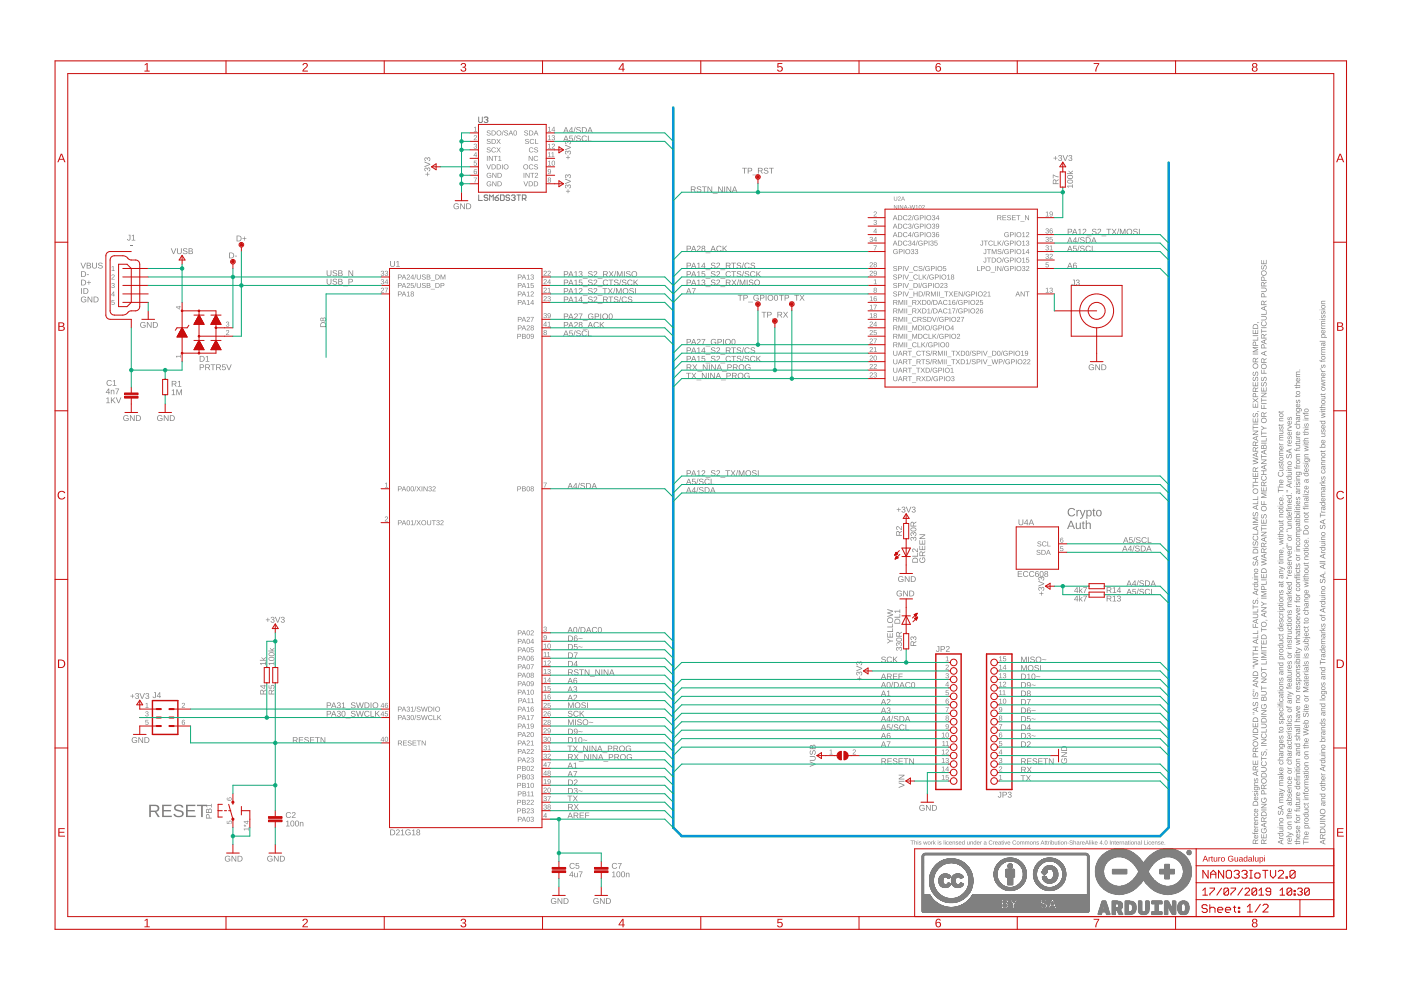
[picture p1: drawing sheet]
<svg xmlns="http://www.w3.org/2000/svg" width="420mm" height="297mm" viewBox="0 0 420 297" stroke-linecap="round" stroke-linejoin="round" font-family="sans-serif">
<g fill="#808080">
<path d="M44.7 241.2h1.8a1.07 1.07 0 0 1 1.3 .9 1.07 1.07 0 0 1-.9 1.2l1 1.6h-.5l-1-1.5h-1.2v1.5h-.5zM45.2 241.6v1.4h1.2a.7 .7 0 0 0 .9-.7 .7 .7 0 0 0-.9-.7zM48.6 241.2h2.8v.4h-2.3v1.2h2.2v.4h-2.2v1.3h2.4v.4h-2.9zM52.3 241.6a1.7 1.7 0 0 1 2.7 .4l-.5 .1a.98 .98 0 0 0-1-.6 .98 .98 0 0 0-.8 .8l1 .5a1.14 1.14 0 0 1 1.4 1.2 1.14 1.14 0 0 1-1.5 1l-.5-.1a1.17 1.17 0 0 1-1.1-.9l.5-.1a1.18 1.18 0 0 0 1.1 .7 1.18 1.18 0 0 0 1-.7l-.2-.4-.9-.3a1.1 1.1 0 0 1-1.2-1.6zM55.8 241.2h2.8v.4h-2.3v1.2h2.1v.4h-2.1v1.3h2.4v.4h-2.9zM59.1 241.2h3v.4h-1.3v3.3h-.5v-3.3h-1.2z"/>
<path d="M320.5 152.6a1.23 1.23 0 0 1 1.9 .3l-.3 .1a.91 .91 0 0 0-1.3-.1 .91 .91 0 0 0 0 1.3 .91 .91 0 0 0 1.4-.2l.3 .1a1.26 1.26 0 0 1-1.9 .4 1.26 1.26 0 0 1-.1-1.9zM322.8 152.9h.3v.3l.2-.3 .4-.1v.3l-.5 .3-.1 1.4h-.3zM323.8 152.9h.3l.6 1.5 .5-1.5h.4l-.9 2.2a.41 .41 0 0 1-.4 .4 .41 .41 0 0 1-.4-.3h.3l.3-.5zM325.8 152.9h.3v.3a.72 .72 0 0 1 .9-.3 .72 .72 0 0 1 .4 .9 .77 .77 0 0 1-.9 .9l-.4-.2v1h-.3zM326.3 153.1l-.1 .1a.68 .68 0 0 0-.1 .9 .68 .68 0 0 0 .9 .3 .72 .72 0 0 0 .1-.9 .72 .72 0 0 0-.8-.4zM327.9 152.4h.2v.5h.4v.2h-.4v1.2l.4 .4-.6-.1-.1-1.5h-.2v-.2h.2zM328.9 153.1a.92 .92 0 0 1 1.3 .1 .92 .92 0 0 1-.1 1.3 .92 .92 0 0 1-1.3-.2zM329.3 153.1l-.1 .1a.73 .73 0 0 0-.2 .9 .73 .73 0 0 0 .8 .4l.1-.1a.73 .73 0 0 0 .2-.9 .73 .73 0 0 0-.8-.4z"/>
<path d="M321 156.1h.4l1 2.5h-.4l-.2-.8h-1.2l-.2 .8h-.4zM321.2 156.4l-.5 1.2h1zM322.6 156.7h.3v1.2a.46 .46 0 0 0 .5 .5 .46 .46 0 0 0 .4-.6v-1.1h.3v1.9h-.3v-.4a.64 .64 0 0 1-.7 .4 .64 .64 0 0 1-.5-.7zM324.8 156.2h.2v.5h.3v.2h-.3v1.2l.3 .4-.6-.1v-1.5h-.3v-.2h.3zM325.6 156h.3v1a.64 .64 0 0 1 .8-.3 .64 .64 0 0 1 .4 .6v1.3h-.3v-1.2a.45 .45 0 0 0-.5-.6 .45 .45 0 0 0-.4 .6v1.2h-.3z"/>
<path d="M24.1 78.7h.3l.6 1.6 .5-1.6h.3l-.7 1.8h-.3zM26 78.7l1.2 .2v.4l-.3 .3a.47 .47 0 0 1 .4 .5 .47 .47 0 0 1-.6 .4h-.7zM26.2 78.9v.6l.8-.2-.1-.3zM26.2 79.7v.6l.9-.2-.2-.4zM27.7 78.7h.2v1.1a.48 .48 0 0 0 .5 .5 .48 .48 0 0 0 .4-.5v-1.1h.3v1.1a.71 .71 0 0 1-.7 .7 .71 .71 0 0 1-.7-.7zM29.6 78.8a.8 .8 0 0 1 1.2 .3l-.3 .1a.4 .4 0 0 0-.4-.3 .4 .4 0 0 0-.3 .5 .66 .66 0 0 1 .8 .2 .66 .66 0 0 1 0 .8l-.8 .1-.3-.3-.1-.1 .2-.1a.46 .46 0 0 0 .5 .4 .46 .46 0 0 0 .4-.6l-.7-.2a.42 .42 0 0 1-.3-.3 .42 .42 0 0 1 .1-.5z"/>
<path d="M24.3 81.3h.6a.86 .86 0 0 1 .9 .8 .86 .86 0 0 1-.8 .9h-.7zM24.6 81.5v1.3a.73 .73 0 0 0 1-.7 .73 .73 0 0 0-1-.6zM26 82.2h.7v.2h-.7z"/>
<path d="M24.3 83.8h.6a.86 .86 0 0 1 .9 .9 .86 .86 0 0 1-.8 .8h-.7zM24.6 84v1.4a.73 .73 0 0 0 1-.7 .73 .73 0 0 0-1-.7zM26.6 84.1h.2v.5h.5v.2h-.5v.5h-.2v-.5h-.5v-.2h.5z"/>
<path d="M24.4 86.4h.2v1.7h-.2zM25 86.4h.6a.86 .86 0 0 1 .9 .8 .86 .86 0 0 1-.8 .9h-.7zM25.3 86.6v1.3a.73 .73 0 0 0 1-.7 .73 .73 0 0 0-1-.6z"/>
<path d="M24.5 89.1a.9 .9 0 0 1 1.3 .2l-.2 .1a.67 .67 0 0 0-.9 0 .67 .67 0 0 0 0 .9 .67 .67 0 0 0 1 0v-.3h-.5v-.2h.7v.6a.94 .94 0 0 1-1.4 .1 .94 .94 0 0 1 0-1.4zM26.3 88.9h.2l1 1.5v-1.5h.2v1.7h-.3l-.9-1.4v1.4h-.2zM28.1 88.9h.5a.86 .86 0 0 1 1 .8 .86 .86 0 0 1-.9 .9h-.6zM28.3 89.1v1.3a.73 .73 0 0 0 1-.6 .73 .73 0 0 0-1-.7z"/>
<path d="M375.8 251.8l.5-.1 .3 .3 .7-.4v.2l-.7 .4v.5h.7v.3h-1.6zM375.9 252v.7h.6l-.1-.8zM376.2 250.4l.5-.1v.8a.36 .36 0 0 0 .5-.2 .36 .36 0 0 0-.2-.4v-.2a.6 .6 0 0 1 .2 .8 .6 .6 0 0 1-.9 .1 .6 .6 0 0 1-.1-.8zM376.3 250.6l-.1 .3 .4 .2v-.6zM375.6 249.5l.3 .2 .3-.2v.2h1.1v.2h-1.1l-.1 .2-.4-.2zM376.2 248.4l.5-.1v.9a.36 .36 0 0 0 .5-.2 .36 .36 0 0 0-.2-.5v-.2a.6 .6 0 0 1 .2 .9 .6 .6 0 0 1-.9 .1 .6 .6 0 0 1-.1-.9zM376.3 248.6l-.1 .4 .4 .2v-.7zM376.1 247.5l.4 .3h.8v.2h-1.2v-.2h.2zM376.2 246.3l.5-.1v.9a.36 .36 0 0 0 .5-.2 .36 .36 0 0 0-.2-.5v-.2a.6 .6 0 0 1 .2 .9 .6 .6 0 0 1-.9 .1 .6 .6 0 0 1-.1-.9zM376.3 246.5l-.1 .4 .4 .2v-.7zM376.2 245h1.1v.2h-.8a.3 .3 0 0 0-.3 .3 .3 .3 0 0 0 .4 .2h.7v.2l-1.2 .1 .2-.3-.2-.2zM376.1 243.9l.3-.2v.2a.34 .34 0 0 0 .1 .5 .34 .34 0 0 0 .4 0 .34 .34 0 0 0 0-.5v-.2a.58 .58 0 0 1 .2 .8 .58 .58 0 0 1-.8 .2 .58 .58 0 0 1-.2-.8zM376.2 242.6l.5-.2v.9a.36 .36 0 0 0 .5-.2 .36 .36 0 0 0-.2-.5v-.1a.6 .6 0 0 1 .2 .8 .6 .6 0 0 1-.9 .1 .6 .6 0 0 1-.1-.8zM376.3 242.7l-.1 .4 .4 .2v-.7zM375.9 240.3a.83 .83 0 0 1 .9-.2 .83 .83 0 0 1 .5 .8v.6h-1.6zM376 240.5l-.1 .8h1.2a.7 .7 0 0 0-.2-.9 .7 .7 0 0 0-.9 .1zM376.2 238.9l.5-.1v.9a.36 .36 0 0 0 .5-.3 .36 .36 0 0 0-.2-.4v-.2a.6 .6 0 0 1 .2 .9 .6 .6 0 0 1-.9 .1 .6 .6 0 0 1-.1-.9zM376.3 239.1l-.1 .4 .4 .2v-.7zM376.2 237.7l.2 .6a.65 .65 0 0 1 .8-.6v.8l-.2-.1 .1-.6h-.2l-.1 .3a.36 .36 0 0 1-.4 .4 .36 .36 0 0 1-.3-.4zM375.6 237.1l.2 .2zM376.1 237.1h1.2v.2h-1.2zM376.1 235.8l1.5 .1 .2 .4-.3 .5a.47 .47 0 0 0 .1-.5 .47 .47 0 0 0-.5-.3 .52 .52 0 0 1-.1 .7 .52 .52 0 0 1-.7 0 .52 .52 0 0 1 0-.7zM376.3 236.2l-.1 .1a.43 .43 0 0 0 .5 .4 .43 .43 0 0 0 .3-.6zM376.2 234.6l1.1-.1v.2h-.8a.3 .3 0 0 0-.3 .3 .3 .3 0 0 0 .4 .3h.7v.2h-1.2l.2-.2-.2-.3zM376.2 233.3l.2 .7a.65 .65 0 0 1 .8-.6v.8l-.2-.1 .1-.6h-.2l-.1 .3a.36 .36 0 0 1-.4 .4 .36 .36 0 0 1-.3-.4zM375.7 231.7l1.6-.6v.2l-.5 .2v.7l.5 .2v.3l-1.6-.7zM375.9 231.9l.8 .3v-.6zM375.8 229.7l.5-.1 .3 .4 .7-.5v.3l-.7 .4v.5h.7v.2h-1.6zM375.9 229.9v.8h.6l-.1-.8zM375.7 228h.2v1h.5v-1h.2v1h.5v-1.1h.2v1.3h-1.6zM375.8 225.9h.7l.2 .9h.6v.2h-1.6zM376 226l-.1 .8h.6v-.7zM375.8 224.2l.5-.1 .3 .4 .7-.5v.3l-.7 .4v.5h.7v.2h-1.6zM375.9 224.4v.8h.6l-.1-.8zM375.7 223a.83 .83 0 0 1 1.6 0 .83 .83 0 0 1-1.6 0zM375.9 223.1a.63 .63 0 0 0 1.2 0 .63 .63 0 0 0-1.2 0zM375.7 220.5l1.6 .7v.2l-1.6 .7v-.3l1.4-.5-1.4-.5zM375.7 220.1h1.6v.2h-1.6zM375.9 218.5a.83 .83 0 0 1 .9-.2 .83 .83 0 0 1 .5 .8v.6h-1.6zM376 218.7l-.1 .8h1.2a.7 .7 0 0 0-.2-.9 .7 .7 0 0 0-.9 .1zM375.7 216.7h.2v1.1h.5v-1h.2v1h.5v-1.1h.2v1.3h-1.6zM375.9 215.2a.83 .83 0 0 1 .9-.1 .83 .83 0 0 1 .5 .7v.6h-1.6zM376 215.4l-.1 .8h1.2a.7 .7 0 0 0-.2-.9 .7 .7 0 0 0-.9 .1zM375.7 213.5h.5v.2h-.5zM375.7 213.9l.5 .1v.1l-.5 .1zM375.7 212.5l1.6-.6v.2l-.5 .2v.7l.5 .2v.2l-1.6-.6zM375.9 212.6l.8 .3v-.6zM375.9 210.5l.1-.1 .1 .2a.37 .37 0 0 0-.3 .5 .37 .37 0 0 0 .5 .3 .68 .68 0 0 1 .2-.7 .68 .68 0 0 1 .7-.1l.1 .8-.4 .3v-.2a.43 .43 0 0 0 .3-.5 .43 .43 0 0 0-.5-.3l-.1 .2a.53 .53 0 0 1-.5 .8 .53 .53 0 0 1-.4-.9zM375.7 209.2h1.6v.2h-1.6zM375.9 207.6h.1l.1 .2a.37 .37 0 0 0-.3 .4 .37 .37 0 0 0 .5 .3 .68 .68 0 0 1 .2-.7 .68 .68 0 0 1 .7-.1l.1 .8-.4 .4v-.2a.43 .43 0 0 0 .3-.6 .43 .43 0 0 0-.5-.3l-.1 .2a.53 .53 0 0 1-.5 .8 .53 .53 0 0 1-.4-.9zM375.7 206.7h.5v.2h-.5zM375.7 207.1h.5v.2h-.5zM375.7 205.1l1.6-.6v.2l-.5 .2v.7l.5 .2v.2l-1.6-.6zM375.9 205.3l.8 .3v-.6zM375.7 203h1.6v.2l-1.4 .9h1.4v.2h-1.6v-.3l1.4-.8h-1.4zM375.9 201.4a.83 .83 0 0 1 .9-.2 .83 .83 0 0 1 .5 .8v.6h-1.6zM376 201.6l-.1 .8h1.2a.7 .7 0 0 0-.2-.9 .7 .7 0 0 0-.9 .1zM375.7 199.7h.5v.2h-.5zM375.7 200.1l.5 .1v.1h-.5zM375.7 197.4l1.6 .5v.2l-1.4 .4 1.4 .4v.2l-1.6 .5v-.2l1.4-.4-1.4-.4v-.2l1.4-.4-1.4-.4zM375.7 197h1.6v.2h-1.6zM375.7 195.4h.2v.5h1.4v.2h-1.4v.6h-.2zM375.7 193.8h1.6v.2h-.7v.9h.7v.2h-1.6v-.2h.7v-.9h-.7zM375.7 192.2l1.6-.7v.2l-.5 .2v.8l.5 .2v.2l-1.6-.7zM375.9 192.3l.8 .3v-.6zM375.7 191.1h1.4v-.8h.2v1h-1.6zM375.7 189.8h1.4v-.8h.2v1h-1.6zM375.7 187h.2v.9h.6v-.9h.2v.9h.6v.2h-1.6zM375.7 186.1l1.6-.6v.2l-.5 .2v.7l.5 .2v.2l-1.6-.6zM375.9 186.2l.8 .3v-.6zM375.7 184h1a.67 .67 0 0 1 .6 .6 .67 .67 0 0 1-.6 .7h-1v-.2h1a.45 .45 0 0 0 .5-.5 .45 .45 0 0 0-.5-.4h-1zM375.7 183.4h1.4v-.9h.2v1.1h-1.6zM375.7 181.3h.2v.5h1.4v.2h-1.4v.6h-.2zM375.9 179.9l.1-.1 .1 .2a.37 .37 0 0 0-.3 .5 .37 .37 0 0 0 .5 .2 .68 .68 0 0 1 .2-.7 .68 .68 0 0 1 .7-.1l.1 .8-.4 .4v-.2a.43 .43 0 0 0 .3-.5 .43 .43 0 0 0-.5-.4l-.1 .3a.53 .53 0 0 1-.5 .7 .53 .53 0 0 1-.4-.8zM377.1 179.2h.2v.2h-.2zM375.7 177.5l1.6-.6v.2l-.5 .2v.7l.5 .2v.3l-1.6-.7zM375.9 177.7l.8 .3v-.6zM376.1 176.1l.4 .4h.8v.2h-1.2v-.2h.2zM375.6 175h1.7l-.2 .2a.54 .54 0 0 1 .1 .8 .54 .54 0 0 1-.8 0 .44 .44 0 0 1-.3-.4 .44 .44 0 0 1 .2-.4h-.7zM376.3 175.2l-.1 .2a.42 .42 0 0 0 .5 .4 .42 .42 0 0 0 .4-.6zM376.1 173.7h1.2l-.2 .2a.42 .42 0 0 1 .2 .4 .42 .42 0 0 1-.4 .4h-.8v-.3h.8a.3 .3 0 0 0 .3-.3 .3 .3 0 0 0-.4-.2h-.7zM375.6 173.1l.2 .2zM376.1 173.1h1.2v.2h-1.2zM376.2 171.9l1.1-.1v.2h-.8a.3 .3 0 0 0-.3 .4 .3 .3 0 0 0 .4 .2h.7v.2h-1.2l.2-.2-.2-.3zM376.1 171.1a.62 .62 0 0 1 1.2 0 .62 .62 0 0 1-1.2 0zM376.3 170.8a.42 .42 0 0 0 .4 .6 .42 .42 0 0 0 .4-.6zM375.9 168.4l.1-.1 .1 .2a.37 .37 0 0 0-.3 .5 .37 .37 0 0 0 .5 .2 .68 .68 0 0 1 .2-.7 .68 .68 0 0 1 .7-.1l.1 .9-.4 .3v-.2a.43 .43 0 0 0 .3-.5 .43 .43 0 0 0-.5-.4l-.1 .3a.53 .53 0 0 1-.5 .7 .53 .53 0 0 1-.4-.8zM375.7 167.2l1.6-.6v.2l-.5 .2v.7l.5 .2v.2l-1.6-.6zM375.9 167.4l.8 .3v-.6zM375.9 164.7a.83 .83 0 0 1 .9-.2 .83 .83 0 0 1 .5 .8v.6h-1.6zM376 164.9l-.1 .7h1.2a.7 .7 0 0 0-.2-.8 .7 .7 0 0 0-.9 .1zM375.7 163.9h1.6v.2h-1.6zM375.9 162.4l.1-.1 .1 .2a.37 .37 0 0 0-.3 .5 .37 .37 0 0 0 .5 .2 .68 .68 0 0 1 .2-.7 .68 .68 0 0 1 .7-.1l.1 .9-.4 .3v-.2a.43 .43 0 0 0 .3-.5 .43 .43 0 0 0-.5-.4l-.1 .3a.53 .53 0 0 1-.5 .7 .53 .53 0 0 1-.4-.8zM375.9 160.6l.2-.1v.3a.6 .6 0 0 0 0 .8 .6 .6 0 0 0 .9 0 .6 .6 0 0 0-.2-.9l.1-.2a.81 .81 0 0 1 .2 1.2 .81 .81 0 0 1-1.1 .1 .81 .81 0 0 1-.1-1.2zM375.7 160h1.4v-.8h.2v1h-1.6zM375.7 158.2l1.6-.6v.2l-.5 .2v.7l.5 .2v.2l-1.6-.6zM375.9 158.3l.8 .4v-.7zM375.7 157.1h1.6v.3h-1.6zM375.7 155.2h1.6v.1h-1.4l1.4 .6-1.4 .6h1.4v.2h-1.6v-.3l1.4-.5-1.4-.5zM375.9 153.6l.1-.1 .1 .3a.37 .37 0 0 0-.3 .4 .37 .37 0 0 0 .5 .3 .68 .68 0 0 1 .2-.7 .68 .68 0 0 1 .7-.1l.1 .8-.4 .4v-.3a.43 .43 0 0 0 .3-.5 .43 .43 0 0 0-.5-.3l-.1 .2a.53 .53 0 0 1-.5 .8 .53 .53 0 0 1-.4-.9zM375.7 152l1.6-.7v.2l-.5 .2v.8l.5 .1v.3l-1.6-.7zM375.9 152.1l.8 .3v-.6zM375.7 150.9h1.4v-.8h.2v1h-1.6zM375.7 149.6h1.4v-.8h.2v1h-1.6zM375.7 147.2a.83 .83 0 0 1 1.6 0 .83 .83 0 0 1-1.6 0zM375.9 147.3a.63 .63 0 0 0 1.2 0 .63 .63 0 0 0-1.2 0zM375.7 144.9h.2v.6h1.4v.2h-1.4v.5h-.2zM375.7 143.4h1.6v.2h-.7v.8h.7v.3h-1.6v-.3h.7v-.8h-.7zM375.7 141.7h.2v1.1h.5v-1h.2v1h.5v-1.1h.2v1.3h-1.6zM375.8 140.2l.5-.1 .3 .4 .7-.5v.3l-.7 .4v.5h.7v.2h-1.6zM375.9 140.4v.8h.6l-.1-.8zM375.7 137l1.6 .5v.3l-1.4 .3 1.4 .4v.3l-1.6 .4v-.2l1.4-.4-1.4-.4v-.2l1.4-.4-1.4-.3zM375.7 136.2l1.6-.6v.2l-.5 .2v.7l.5 .2v.2l-1.6-.6zM375.9 136.3l.8 .3v-.6zM375.8 134.2l.5-.1 .3 .3 .7-.4v.2l-.7 .4v.5h.7v.3h-1.6zM375.9 134.3v.8h.6l-.1-.8zM375.8 132.5l.5-.1 .3 .3 .7-.4v.2l-.7 .4v.5h.7v.3h-1.6zM375.9 132.6v.8h.6l-.1-.8zM375.7 131.2l1.6-.6v.2l-.5 .2v.7l.5 .2v.3l-1.6-.7zM375.9 131.4l.8 .3v-.6zM375.7 129.1h1.6v.2l-1.4 .9h1.4v.2h-1.6v-.3l1.4-.8h-1.4zM375.7 127.5h.2v.6h1.4v.2h-1.4v.5h-.2zM375.7 127h1.6v.2h-1.6zM375.7 125.4h.2v1h.5v-.9h.2v.9h.5v-1.1h.2v1.3h-1.6zM375.9 123.9l.1-.1 .1 .2a.37 .37 0 0 0-.3 .5 .37 .37 0 0 0 .5 .3 .68 .68 0 0 1 .2-.8 .68 .68 0 0 1 .7 0l.1 .8-.4 .3v-.2a.43 .43 0 0 0 .3-.5 .43 .43 0 0 0-.5-.3l-.1 .2a.53 .53 0 0 1-.5 .7 .53 .53 0 0 1-.4-.8zM377.1 123.2l.5 .3h-.5zM375.7 120.9h.2v1.1h.5v-1h.2v1h.5v-1.1h.2v1.3h-1.6zM375.7 119.3l.8 .6 .8-.6v.2l-.7 .5 .7 .5v.2l-.8-.6-.8 .6v-.2l.6-.5-.6-.4zM375.8 117.9h.7l.2 .9h.6v.2h-1.6zM376 118.1l-.1 .7h.6v-.6zM375.8 116.3l.5-.1 .3 .3 .7-.4v.2l-.7 .5v.5h.7v.2h-1.6zM375.9 116.5v.8h.6l-.1-.8zM375.7 114.6h.2v1h.5v-1h.2v1h.5v-1.1h.2v1.3h-1.6zM375.9 113.1l.1-.1 .1 .2a.37 .37 0 0 0-.3 .5 .37 .37 0 0 0 .5 .2 .68 .68 0 0 1 .2-.7 .68 .68 0 0 1 .7-.1l.1 .8-.4 .4v-.2a.43 .43 0 0 0 .3-.5 .43 .43 0 0 0-.5-.4l-.1 .3a.53 .53 0 0 1-.5 .7 .53 .53 0 0 1-.4-.8zM375.9 111.5l.1-.1 .1 .2a.37 .37 0 0 0-.3 .5 .37 .37 0 0 0 .5 .3 .68 .68 0 0 1 .2-.8 .68 .68 0 0 1 .7 0l.1 .8-.4 .3v-.2a.43 .43 0 0 0 .3-.5 .43 .43 0 0 0-.5-.3l-.1 .2a.53 .53 0 0 1-.5 .7 .53 .53 0 0 1-.4-.8zM375.7 109.7a.83 .83 0 0 1 1.6 0 .83 .83 0 0 1-1.6 0zM375.9 109.8a.63 .63 0 0 0 1.2 0 .63 .63 0 0 0-1.2 0zM375.8 107.4l.5-.1 .3 .4 .7-.5v.3l-.7 .4v.5h.7v.2h-1.6zM375.9 107.6v.8h.6l-.1-.8zM375.7 106h1.6v.2h-1.6zM375.7 104h1.6v.2h-1.4l1.4 .5-1.4 .7h1.4v.2h-1.6v-.3l1.4-.5-1.4-.5zM375.8 102.5h.7l.2 .9h.6v.2h-1.6zM376 102.6l-.1 .8h.6v-.6zM375.7 101.9h1.4v-.9h.2v1.1h-1.6zM375.7 100.5h1.6v.2h-1.6zM375.7 98.9h.2v1h.5v-.9h.2v.9h.5v-1.1h.2v1.3h-1.6zM375.9 97.4a.83 .83 0 0 1 .9-.2 .83 .83 0 0 1 .5 .7v.6h-1.6zM376 97.5l-.1 .8h1.2a.7 .7 0 0 0-.2-.8 .7 .7 0 0 0-.9 0zM377.1 96.6l.5 .2h-.5z"/>
<path d="M378.3 251.8l.5-.1 .3 .3 .7-.4v.2l-.6 .4v.5h.6v.3h-1.6zM378.5 252l-.1 .7h.6l-.1-.8zM378.2 250h.2v1h.5v-.9h.2v.9h.6v-1h.1v1.3h-1.6zM378.4 248.4l.2-.1v.2a.63 .63 0 0 0 .1 .9 .63 .63 0 0 0 .9-.1 .63 .63 0 0 0-.1-.9h-.3v.5h-.2v-.7h.6a.85 .85 0 0 1 .1 1.2 .85 .85 0 0 1-1.2 .2 .85 .85 0 0 1-.1-1.2zM378.2 247.2l1.6-.7v.2l-.4 .2v.7l.4 .2v.3l-1.6-.7zM378.4 247.3l.8 .3v-.6zM378.3 245.1l.5-.1 .3 .4 .7-.5v.3l-.6 .4v.5h.6v.2h-1.6zM378.5 245.3l-.1 .8h.6l-.1-.8zM378.4 243.4a.83 .83 0 0 1 .9-.1 .83 .83 0 0 1 .5 .7v.6h-1.6zM378.5 243.6l-.1 .8h1.3a.7 .7 0 0 0-.3-.8 .7 .7 0 0 0-.9 0zM378.2 242.7h1.6v.2h-1.6zM378.2 240.9h1.6v.3l-1.3 .9h1.3v.2h-1.6v-.3l1.4-.9h-1.4zM378.4 239.3l.2-.2v.2a.63 .63 0 0 0 .1 1 .63 .63 0 0 0 .9-.1 .63 .63 0 0 0-.1-.9h-.3v.5h-.2v-.7h.6a.85 .85 0 0 1 .1 1.2 .85 .85 0 0 1-1.2 .2 .85 .85 0 0 1-.1-1.2zM378.3 237h.8l.1 .9h.6v.2h-1.6zM378.5 237.1l-.1 .8h.6v-.7zM378.3 235.3l.5-.1 .3 .4 .7-.5v.3l-.6 .4v.5h.6v.2h-1.6zM378.5 235.5l-.1 .8h.6l-.1-.8zM378.2 234.1a.85 .85 0 0 1 1.7 0 .85 .85 0 0 1-1.7 0zM378.4 234.2a.65 .65 0 0 0 1.3 0 .65 .65 0 0 0-1.3 0zM378.4 231.8a.83 .83 0 0 1 .9-.2 .83 .83 0 0 1 .5 .8v.6h-1.6zM378.5 232l-.1 .8h1.3a.7 .7 0 0 0-.3-.9 .7 .7 0 0 0-.9 .1zM378.2 230h1a.67 .67 0 0 1 .7 .6 .67 .67 0 0 1-.7 .7h-1v-.2h1a.45 .45 0 0 0 .5-.5 .45 .45 0 0 0-.5-.4h-1zM378.4 228.3l.2-.1 .1 .2a.6 .6 0 0 0-.1 .9 .6 .6 0 0 0 .9-.1 .6 .6 0 0 0-.2-.8l.1-.2a.81 .81 0 0 1 .3 1.2 .81 .81 0 0 1-1.2 .1 .81 .81 0 0 1-.1-1.2zM378.2 226.7h.2v.6h1.4v.2h-1.4v.5h-.2zM378.4 225.3l.2-.1v.3a.37 .37 0 0 0-.3 .4 .37 .37 0 0 0 .5 .3 .68 .68 0 0 1 .2-.7 .68 .68 0 0 1 .7-.1l.1 .8-.4 .4v-.3a.43 .43 0 0 0 .3-.5 .43 .43 0 0 0-.5-.3l-.1 .2a.53 .53 0 0 1-.5 .8 .53 .53 0 0 1-.4-.9zM379.6 224.7l.5 .2h-.5zM378.2 223.4h1.6v.2h-1.6zM378.2 221.6h1.6v.3l-1.3 .9 1.3-.1v.2h-1.6v-.2l1.4-.9h-1.4zM378.4 220l.2-.2 .1 .3a.6 .6 0 0 0-.1 .8 .6 .6 0 0 0 .9 0 .6 .6 0 0 0-.2-.9l.1-.2a.81 .81 0 0 1 .3 1.2 .81 .81 0 0 1-1.2 .1 .81 .81 0 0 1-.1-1.1zM378.2 219.3h1.5v-.8h.1v1.1h-1.6zM378.2 216.9h1a.67 .67 0 0 1 .7 .7 .67 .67 0 0 1-.7 .7h-1v-.3h1a.45 .45 0 0 0 .5-.4 .45 .45 0 0 0-.5-.5h-1zM378.4 215.4a.83 .83 0 0 1 .9-.2 .83 .83 0 0 1 .5 .7v.6h-1.6zM378.5 215.5l-.1 .8h1.3a.7 .7 0 0 0-.3-.8 .7 .7 0 0 0-.9 0zM378.2 214.6h1.6v.2h-1.6zM378.2 212.9h1.6v.3l-1.3 .8h1.3v.2h-1.6v-.3l1.4-.8h-1.4zM378.4 211.2l.2-.1v.2a.63 .63 0 0 0 .1 .9 .63 .63 0 0 0 .9-.1 .63 .63 0 0 0-.1-.9h-.3v.5h-.2v-.7h.6a.85 .85 0 0 1 .1 1.2 .85 .85 0 0 1-1.2 .2 .85 .85 0 0 1-.1-1.2zM378.4 208.9h.3l.3 .3a.44 .44 0 0 1 .5-.4 .44 .44 0 0 1 .3 .6v.6h-1.6zM378.4 209.2v.6h.5l-.1-.6zM379.2 209l-.1 .8h.6l-.1-.7zM378.2 207.1h1a.67 .67 0 0 1 .7 .7 .67 .67 0 0 1-.7 .7h-1v-.3h1a.45 .45 0 0 0 .5-.4 .45 .45 0 0 0-.5-.4h-1zM378.2 205.6h.2v.5h1.4v.2h-1.4v.6h-.2zM378.2 203.4h1.6v.3l-1.3 .8h1.3v.2h-1.6v-.2l1.4-.9h-1.4zM378.2 202.3a.85 .85 0 0 1 1.7 0 .85 .85 0 0 1-1.7 0zM378.4 202.3a.65 .65 0 0 0 1.3 0 .65 .65 0 0 0-1.3 0zM378.2 200h.2v.6h1.4v.2h-1.4v.5h-.2zM378.2 198.9h1.5v-.8h.1v1h-1.6zM378.2 197.6h1.6v.2h-1.6zM378.2 195.6h1.6v.2h-1.4l1.4 .5-1.4 .7h1.4v.2h-1.6v-.3l1.4-.5-1.4-.5zM378.2 195h1.6v.2h-1.6zM378.2 193.4h.2v.5h1.4v.3h-1.4v.5h-.2zM378.2 191.9h.2v1h.5v-.9h.2v.9h.6v-1h.1v1.2h-1.6zM378.4 190.4a.83 .83 0 0 1 .9-.2 .83 .83 0 0 1 .5 .8v.6h-1.6zM378.5 190.6l-.1 .8h1.3a.7 .7 0 0 0-.3-.9 .7 .7 0 0 0-.9 .1zM378.2 188.1h.2v.5h1.4v.3h-1.4v.5h-.2zM378.2 187.2a.85 .85 0 0 1 1.7 0 .85 .85 0 0 1-1.7 0zM378.4 187.2a.65 .65 0 0 0 1.3 0 .65 .65 0 0 0-1.3 0zM379.6 185.8l.5 .2h-.5zM378.2 184.2l1.6-.7v.2l-.4 .2v.7l.4 .2v.3l-1.6-.7zM378.4 184.3l.8 .3v-.6zM378.2 182h1.6v.3l-1.3 .8h1.3v.2h-1.6v-.2l1.4-.9h-1.4zM378.2 180.3l1 .6h.6v.2h-.6l-1 .6v-.2l.8-.5-.8-.5zM378.2 179.2h1.6v.2h-1.6zM378.2 177.2h1.6v.2h-1.4l1.4 .5-1.4 .7h1.4v.2h-1.6v-.3l1.4-.5-1.4-.5zM378.3 175.7h.8l.1 .9h.6v.2h-1.6zM378.5 175.8l-.1 .8h.6v-.6zM378.2 175h1.5v-.8h.1v1.1h-1.6zM378.2 173.7h1.6v.2h-1.6zM378.2 172.1h.2v1h.5v-1h.2v1h.6v-1.1h.1v1.3h-1.6zM378.4 170.6a.83 .83 0 0 1 .9-.2 .83 .83 0 0 1 .5 .7v.6h-1.6zM378.5 170.7l-.1 .8h1.3a.7 .7 0 0 0-.3-.8 .7 .7 0 0 0-.9 0zM378.2 167.4l1.6 .4v.3l-1.3 .4 1.3 .3v.3l-1.6 .5v-.3l1.4-.4-1.4-.3v-.2l1.4-.4-1.4-.4zM378.2 166.5l1.6-.6v.2l-.4 .2v.7l.4 .2v.2l-1.6-.6zM378.4 166.7l.8 .3v-.6zM378.3 164.5l.5-.1 .3 .3 .7-.4v.2l-.6 .5v.5h.6v.2h-1.6zM378.5 164.7l-.1 .8h.6l-.1-.8zM378.3 162.8l.5-.1 .3 .3 .7-.4v.2l-.6 .5v.5h.6v.2h-1.6zM378.5 163l-.1 .8h.6l-.1-.8zM378.2 161.6l1.6-.7v.2l-.4 .2v.8l.4 .2v.2l-1.6-.7zM378.4 161.7l.8 .3v-.6zM378.2 159.4h1.6v.3l-1.3 .8h1.3v.2h-1.6v-.2l1.4-.9h-1.4zM378.2 157.8h.2v.6h1.4v.2h-1.4v.6h-.2zM378.2 157.3h1.6v.3h-1.6zM378.2 155.7h.2v1h.5v-.9h.2v.9h.6v-1h.1v1.2h-1.6zM378.4 154.2l.2-.1v.3a.37 .37 0 0 0-.3 .4 .37 .37 0 0 0 .5 .3 .68 .68 0 0 1 .2-.7 .68 .68 0 0 1 .7-.1l.1 .8-.4 .4v-.3a.43 .43 0 0 0 .3-.5 .43 .43 0 0 0-.5-.3l-.1 .2a.53 .53 0 0 1-.5 .8 .53 .53 0 0 1-.4-.9zM378.2 152.5a.85 .85 0 0 1 1.7 0 .85 .85 0 0 1-1.7 0zM378.4 152.5a.65 .65 0 0 0 1.3 0 .65 .65 0 0 0-1.3 0zM378.2 150.2h.2v.9h.6v-.9h.2v.9h.6v.2h-1.6zM378.2 147.7h1.6v.2h-1.4l1.4 .5-1.4 .6h1.4v.2h-1.6v-.3l1.4-.5-1.4-.5zM378.2 146.1h.2v1h.5v-1h.2v1h.6v-1.1h.1v1.3h-1.6zM378.3 144.5l.5-.1 .3 .4 .7-.5v.3l-.6 .4v.5h.6v.2h-1.6zM378.5 144.7l-.1 .8h.6l-.1-.8zM378.4 142.7l.2-.1 .1 .2a.6 .6 0 0 0-.1 .9 .6 .6 0 0 0 .9 0 .6 .6 0 0 0-.2-.9l.1-.2a.81 .81 0 0 1 .3 1.2 .81 .81 0 0 1-1.2 .1 .81 .81 0 0 1-.1-1.2zM378.2 141h1.6v.2h-.7v.9h.7v.2h-1.6v-.2h.7v-.9h-.7zM378.2 139.9l1.6-.6v.2l-.4 .2v.7l.4 .2v.2l-1.6-.6zM378.4 140l.8 .3v-.6zM378.2 137.7h1.6v.3l-1.3 .9h1.3v.2h-1.6v-.3l1.4-.9h-1.4zM378.2 136.2h.2v.5h1.4v.2h-1.4v.6h-.2zM378.2 135.4l1.6-.7v.3l-.4 .1v.8l.4 .2v.2l-1.6-.7zM378.4 135.5l.8 .3v-.6zM378.4 133.4h.3l.3 .3a.44 .44 0 0 1 .5-.4 .44 .44 0 0 1 .3 .6v.6h-1.6zM378.4 133.7v.6h.5l-.1-.6zM379.2 133.5l-.1 .8h.6l-.1-.7zM378.2 132.7h1.6v.2h-1.6zM378.2 132.1h1.5v-.8h.1v1h-1.6zM378.2 130.8h1.6v.2h-1.6zM378.2 129.2h.2v.5h1.4v.2h-1.4v.6h-.2zM378.2 127.6l1 .6h.6v.2h-.6l-1 .7v-.3l.8-.5-.8-.5zM378.2 126.1a.85 .85 0 0 1 1.7 0 .85 .85 0 0 1-1.7 0zM378.4 126.1a.65 .65 0 0 0 1.3 0 .65 .65 0 0 0-1.3 0zM378.3 123.7l.5-.1 .3 .4 .7-.5v.3l-.6 .4v.5h.6v.2h-1.6zM378.5 123.9l-.1 .8h.6l-.1-.8zM378.2 121.4h.2v.9h.6v-.9h.2v.9h.6v.3h-1.6zM378.2 120.9h1.6v.2h-1.6zM378.2 119.3h.2v.5h1.4v.3h-1.4v.5h-.2zM378.2 117.7h1.6v.3l-1.3 .9 1.3-.1v.2h-1.6v-.2l1.4-.9h-1.4zM378.2 116.1h.2v1h.5v-.9h.2v.9h.6v-1h.1v1.2h-1.6zM378.4 114.6l.2-.1v.3a.37 .37 0 0 0-.3 .4 .37 .37 0 0 0 .5 .3 .68 .68 0 0 1 .2-.7 .68 .68 0 0 1 .7-.1l.1 .8-.4 .4v-.2a.43 .43 0 0 0 .3-.6 .43 .43 0 0 0-.5-.3l-.1 .2a.53 .53 0 0 1-.5 .8 .53 .53 0 0 1-.4-.9zM378.4 113.1l.2-.1v.2a.37 .37 0 0 0-.3 .5 .37 .37 0 0 0 .5 .2 .68 .68 0 0 1 .2-.7 .68 .68 0 0 1 .7-.1l.1 .9-.4 .3v-.2a.43 .43 0 0 0 .3-.5 .43 .43 0 0 0-.5-.4l-.1 .3a.53 .53 0 0 1-.5 .7 .53 .53 0 0 1-.4-.8zM378.2 110.8h.2v1h.6v-.9h.2v.9h.6v.2h-1.6zM378.2 109.9a.85 .85 0 0 1 1.7 0 .85 .85 0 0 1-1.7 0zM378.4 109.9a.65 .65 0 0 0 1.3 0 .65 .65 0 0 0-1.3 0zM378.3 107.5l.5-.1 .3 .4 .7-.5v.3l-.6 .4v.5h.6v.2h-1.6zM378.5 107.7l-.1 .8h.6l-.1-.8zM378.2 105.8l1.6-.7v.3l-.4 .1v.8l.4 .2v.2l-1.6-.7zM378.4 105.9l.8 .3v-.6zM378.3 103.3h.8l.1 .9h.6v.2h-1.6zM378.5 103.4l-.1 .8h.6v-.6zM378.2 102.3l1.6-.6v.2l-.4 .2v.7l.4 .2v.2l-1.6-.6zM378.4 102.4l.8 .3v-.6zM378.3 100.3l.5-.1 .3 .3 .7-.4v.2l-.6 .4v.5h.6v.3h-1.6zM378.5 100.4l-.1 .8h.6l-.1-.8zM378.2 98.6h.2v.6h1.4v.2h-1.4v.5h-.2zM378.2 98.1h1.6v.2h-1.6zM378.4 96.4l.2-.1 .1 .2a.6 .6 0 0 0-.1 .9 .6 .6 0 0 0 .9 0 .6 .6 0 0 0-.2-.9l.1-.2a.81 .81 0 0 1 .3 1.2 .81 .81 0 0 1-1.2 .1 .81 .81 0 0 1-.1-1.2zM378.2 94.7h1a.67 .67 0 0 1 .7 .7 .67 .67 0 0 1-.7 .6h-1v-.2h1a.45 .45 0 0 0 .5-.4 .45 .45 0 0 0-.5-.5h-1zM378.2 94.1h1.5v-.8h.1v1h-1.6zM378.2 92.3l1.6-.7v.3l-.4 .2v.7l.4 .2v.2l-1.6-.7zM378.4 92.4l.8 .3v-.6zM378.3 90.3l.5-.2 .3 .4 .7-.4v.2l-.6 .4v.5h.6v.3h-1.6zM378.5 90.4l-.1 .8h.6l-.1-.8zM378.3 88h.8l.1 .9h.6v.2h-1.6zM378.5 88.1l-.1 .8h.6v-.7zM378.2 86.2h1a.67 .67 0 0 1 .7 .7 .67 .67 0 0 1-.7 .6h-1v-.2h1a.45 .45 0 0 0 .5-.4 .45 .45 0 0 0-.5-.5h-1zM378.3 84.7l.5-.2 .3 .4 .7-.5v.3l-.6 .4v.5h.6v.2h-1.6zM378.5 84.8l-.1 .8h.6l-.1-.8zM378.3 83h.8l.1 .9h.6v.2h-1.6zM378.5 83.2l-.1 .7h.6v-.6zM378.2 81.9a.85 .85 0 0 1 1.7 0 .85 .85 0 0 1-1.7 0zM378.4 81.9a.65 .65 0 0 0 1.3 0 .65 .65 0 0 0-1.3 0zM378.4 79.6l.2-.1v.2a.37 .37 0 0 0-.3 .5 .37 .37 0 0 0 .5 .3 .68 .68 0 0 1 .2-.8 .68 .68 0 0 1 .7 0l.1 .8-.4 .3v-.2a.43 .43 0 0 0 .3-.5 .43 .43 0 0 0-.5-.3l-.1 .2a.53 .53 0 0 1-.5 .7 .53 .53 0 0 1-.4-.8zM378.2 78h.2v1h.5v-1h.2v1h.6v-1.1h.1v1.3h-1.6z"/>
<path d="M383.3 252.2l1.6-.6v.2l-.5 .2v.7l.5 .2v.3l-1.6-.7zM383.4 252.4l.8 .3v-.6zM383.6 250.8l.4 .4h.9v.2h-1.3v-.2h.3zM383.2 249.7h1.7l-.2 .2a.54 .54 0 0 1 .1 .8 .54 .54 0 0 1-.8 0 .44 .44 0 0 1-.4-.4 .44 .44 0 0 1 .2-.4h-.6zM383.9 249.9l-.1 .1a.42 .42 0 0 0 .5 .5 .42 .42 0 0 0 .3-.6zM383.6 248.4h1.3l-.2 .2a.42 .42 0 0 1 .2 .4 .42 .42 0 0 1-.4 .3h-.9v-.2h.8a.3 .3 0 0 0 .4-.3 .3 .3 0 0 0-.5-.2h-.7zM383.2 247.8l.2 .2zM383.6 247.8h1.3v.2h-1.3zM383.7 246.6l1.2-.1v.2h-.8a.3 .3 0 0 0-.4 .4 .3 .3 0 0 0 .5 .2h.7v.2h-1.3l.2-.2-.2-.3zM383.7 245.8a.62 .62 0 0 1 1.2 0 .62 .62 0 0 1-1.2 0zM383.9 245.5a.42 .42 0 0 0 .3 .6 .42 .42 0 0 0 .4-.6zM383.4 243.1l.2-.1v.2a.37 .37 0 0 0-.2 .5 .37 .37 0 0 0 .4 .2 .68 .68 0 0 1 .2-.7 .68 .68 0 0 1 .8-.1v.9l-.3 .3-.1-.2a.43 .43 0 0 0 .4-.5 .43 .43 0 0 0-.5-.4l-.1 .3a.53 .53 0 0 1-.6 .7 .53 .53 0 0 1-.3-.8zM383.3 241.9l1.6-.6v.2l-.5 .2v.7l.5 .2v.2l-1.6-.6zM383.4 242.1l.8 .3v-.6zM383.7 239l1.2-.1v.3h-1l-.1 .2 .2 .2 .9 .1v.2h-1l-.1 .2 .2 .3h.9v.2h-1.3l.2-.2a.38 .38 0 0 1-.2-.4 .38 .38 0 0 1 .2-.3l-.2-.3zM383.7 237.8l1.2-.3-.3 .4a.4 .4 0 0 1 .2 .6 .4 .4 0 0 1-.7-.1v-.5a.28 .28 0 0 0-.3 .2 .28 .28 0 0 0 .2 .3l-.1 .2-.3-.2zM384.2 238.2a.3 .3 0 0 0 .6 0 .3 .3 0 0 0-.6 0zM383.6 236.3l1.4 .6a.29 .29 0 0 1 .3 .2 .29 .29 0 0 1-.1 .3l-.3-.4-1.3 .5v-.2l1-.4-1-.4zM383.7 233.9h1.2v.2h-1l-.1 .2 .2 .3h.9v.2h-1l-.1 .2 .2 .3h.9v.2h-1.3l.2-.2a.38 .38 0 0 1-.2-.4 .38 .38 0 0 1 .2-.3l-.2-.3zM383.7 232.7l1.2-.3-.3 .4a.4 .4 0 0 1 .2 .6 .4 .4 0 0 1-.7-.1v-.5a.28 .28 0 0 0-.3 .2 .28 .28 0 0 0 .2 .3l-.1 .2-.3-.2zM384.2 233.1a.3 .3 0 0 0 .6 0 .3 .3 0 0 0-.6 0zM383.6 231.2l.6 .5 .7-.5v.3l-.6 .4 .6 .1v.2h-1.7v-.2h1zM383.8 230.2l.5-.2v.9a.36 .36 0 0 0 .4-.2 .36 .36 0 0 0-.2-.5l.1-.1a.6 .6 0 0 1 .1 .8 .6 .6 0 0 1-.8 .1 .6 .6 0 0 1-.1-.8zM383.8 230.3v.4l.3 .2v-.7zM383.7 228.3l.3-.1v.2a.34 .34 0 0 0 0 .5 .34 .34 0 0 0 .5-.1 .34 .34 0 0 0 0-.4v-.2a.58 .58 0 0 1 .2 .7 .58 .58 0 0 1-.8 .2 .58 .58 0 0 1-.2-.8zM383.7 227l1.2-.1v.2h-.8a.3 .3 0 0 0-.4 .4 .3 .3 0 0 0 .4 .2h.8v.2h-1.7v-.2h.6l-.2-.2zM383.7 225.8l1.2-.3-.3 .4a.4 .4 0 0 1 .2 .6 .4 .4 0 0 1-.7-.1v-.5a.28 .28 0 0 0-.3 .2 .28 .28 0 0 0 .2 .3l-.1 .2-.3-.2zM384.2 226.1a.3 .3 0 0 0 .6 0 .3 .3 0 0 0-.6 0zM383.7 224.4l1.2-.1v.2h-.8a.3 .3 0 0 0-.4 .4 .3 .3 0 0 0 .5 .2h.7v.2h-1.3l.2-.2-.2-.3zM383.6 223l1.5 .1 .3 .4-.3 .5a.47 .47 0 0 0 0-.5 .47 .47 0 0 0-.5-.3 .52 .52 0 0 1 0 .7 .52 .52 0 0 1-.7 0 .52 .52 0 0 1-.1-.7zM383.8 223.4v.1a.43 .43 0 0 0 .5 .4 .43 .43 0 0 0 .3-.6zM383.8 221.8l.5-.1v.8a.36 .36 0 0 0 .4-.2 .36 .36 0 0 0-.2-.4l.1-.2a.6 .6 0 0 1 .1 .8 .6 .6 0 0 1-.8 .2 .6 .6 0 0 1-.1-.9zM383.8 222v.3l.3 .2v-.6zM383.8 220.5l.1 .7a.65 .65 0 0 1 .9-.6l-.1 .8-.2-.1 .2-.6h-.3l-.1 .3a.36 .36 0 0 1-.4 .4 .36 .36 0 0 1-.3-.4zM383.4 219.3h.2v-.2l.2 .2h.8l.1-.2 .2 .2-.1 .2-1 .2zM383.7 218.5a.62 .62 0 0 1 1.2 0 .62 .62 0 0 1-1.2 0zM383.9 218.2a.42 .42 0 0 0 .3 .6 .42 .42 0 0 0 .4-.6zM383.8 216.1l.1 .7a.65 .65 0 0 1 .9-.6l-.1 .8-.2-.1 .2-.6h-.3l-.1 .3a.36 .36 0 0 1-.4 .4 .36 .36 0 0 1-.3-.5zM383.8 214.8a.63 .63 0 0 1 .7 0 .63 .63 0 0 1 .3 .7l-.1 .1h.7v.2h-1.8l.2-.2-.2-.4zM383.9 215a.4 .4 0 0 0 0 .6 .4 .4 0 0 0 .6 0l.2-.2-.1-.4zM383.8 213.6l.5-.2v.9a.36 .36 0 0 0 .4-.2 .36 .36 0 0 0-.2-.4l.1-.2a.6 .6 0 0 1 .1 .8 .6 .6 0 0 1-.8 .1 .6 .6 0 0 1-.1-.8zM383.8 213.7v.4l.3 .2v-.7zM383.7 212.4l.3-.2v.2a.34 .34 0 0 0 0 .5 .34 .34 0 0 0 .5 0 .34 .34 0 0 0 0-.5v-.2a.58 .58 0 0 1 .2 .8 .58 .58 0 0 1-.8 .2 .58 .58 0 0 1-.2-.8zM383.2 211.8l.2 .2zM383.6 211.8h1.3v.2h-1.3zM383.2 211l.2 .2 .4-.2v.2h1.1v.2h-1.1l-.2 .2-.4-.2zM383.2 210.6l.2 .2zM383.6 210.6h1.3v.2h-1.3zM383.7 209.5l.3-.1v.2a.34 .34 0 0 0 0 .5 .34 .34 0 0 0 .5-.1 .34 .34 0 0 0 0-.4v-.3a.58 .58 0 0 1 .2 .8 .58 .58 0 0 1-.8 .2 .58 .58 0 0 1-.2-.8zM383.7 208.3l1.2-.3-.3 .4a.4 .4 0 0 1 .2 .6 .4 .4 0 0 1-.7-.1v-.5a.28 .28 0 0 0-.3 .2 .28 .28 0 0 0 .2 .3l-.1 .2-.3-.2zM384.2 208.6a.3 .3 0 0 0 .6 0 .3 .3 0 0 0-.6 0zM383.4 207.6h.2v-.2l.2 .2h.8l.1-.3 .2 .3-.1 .2-1 .1zM383.2 207l.2 .2zM383.6 207h1.3v.2h-1.3zM383.7 206.2a.62 .62 0 0 1 1.2 0 .62 .62 0 0 1-1.2 0zM383.9 205.9a.42 .42 0 0 0 .3 .6 .42 .42 0 0 0 .4-.6zM383.7 204.4l1.2-.1v.3h-.8a.3 .3 0 0 0-.4 .3 .3 .3 0 0 0 .5 .2h.7v.2h-1.3l.2-.2-.2-.2zM383.8 203.2l.1 .7a.65 .65 0 0 1 .9-.7l-.1 .9-.2-.2 .2-.5h-.3l-.1 .3a.36 .36 0 0 1-.4 .4 .36 .36 0 0 1-.3-.5zM383.7 201.4l1.2-.3-.3 .3a.4 .4 0 0 1 .2 .7 .4 .4 0 0 1-.7-.1v-.5a.28 .28 0 0 0-.3 .1 .28 .28 0 0 0 .2 .4l-.1 .2-.3-.2zM384.2 201.7a.3 .3 0 0 0 .6 0 .3 .3 0 0 0-.6 0zM383.7 200l1.2-.1v.2h-.8a.3 .3 0 0 0-.4 .3 .3 .3 0 0 0 .5 .3h.7v.2h-1.3l.2-.2-.2-.3zM383.2 198.6h1.7l-.2 .2a.54 .54 0 0 1 .1 .8 .54 .54 0 0 1-.8 0 .44 .44 0 0 1-.4-.3 .44 .44 0 0 1 .2-.5h-.6zM383.9 198.9l-.1 .1a.42 .42 0 0 0 .5 .4 .42 .42 0 0 0 .3-.5zM383.8 196.7a.63 .63 0 0 1 .7-.1 .63 .63 0 0 1 .3 .7l-.1 .1h.7v.2h-1.8l.2-.2-.2-.4zM383.9 196.9a.4 .4 0 0 0 0 .5 .4 .4 0 0 0 .6 0l.2-.2-.1-.3zM383.6 195.7l.4 .4h.9v.2h-1.3v-.2h.3zM383.7 195.1a.62 .62 0 0 1 1.2 0 .62 .62 0 0 1-1.2 0zM383.9 194.8a.42 .42 0 0 0 .3 .6 .42 .42 0 0 0 .4-.6zM383.2 193.2h1.7l-.2 .3a.54 .54 0 0 1 .1 .7 .54 .54 0 0 1-.8 .1 .44 .44 0 0 1-.4-.4 .44 .44 0 0 1 .2-.4h-.6zM383.9 193.5l-.1 .1a.42 .42 0 0 0 .5 .5 .42 .42 0 0 0 .3-.6zM383.6 191.9h1.3l-.2 .2a.42 .42 0 0 1 .2 .5 .42 .42 0 0 1-.4 .3h-.9v-.2h.8a.3 .3 0 0 0 .4-.3 .3 .3 0 0 0-.5-.2h-.7zM383.7 190.8l.3-.1v.2a.34 .34 0 0 0 0 .5 .34 .34 0 0 0 .5 0 .34 .34 0 0 0 0-.5v-.2a.58 .58 0 0 1 .2 .8 .58 .58 0 0 1-.8 .1 .58 .58 0 0 1-.2-.8zM383.4 190.2h.2v-.2l.2 .2h.8l.1-.2 .2 .2-.1 .2-1 .2zM383.2 188.2h1.7l-.2 .2a.54 .54 0 0 1 .1 .7 .54 .54 0 0 1-.8 .1 .44 .44 0 0 1-.4-.4 .44 .44 0 0 1 .2-.4h-.6zM383.9 188.4l-.1 .1a.42 .42 0 0 0 .5 .5 .42 .42 0 0 0 .3-.6zM383.8 186.9l.5-.1v.9a.36 .36 0 0 0 .4-.2 .36 .36 0 0 0-.2-.5l.1-.2a.6 .6 0 0 1 .1 .9 .6 .6 0 0 1-.8 .1 .6 .6 0 0 1-.1-.9zM383.8 187.1v.4l.3 .2v-.7zM383.8 185.7l.1 .7a.65 .65 0 0 1 .9-.7l-.1 .9-.2-.2 .2-.5h-.3l-.1 .3a.36 .36 0 0 1-.4 .4 .36 .36 0 0 1-.3-.5zM383.7 184.6l.3-.2v.2a.34 .34 0 0 0 0 .5 .34 .34 0 0 0 .5 0 .34 .34 0 0 0 0-.5v-.2a.58 .58 0 0 1 .2 .8 .58 .58 0 0 1-.8 .2 .58 .58 0 0 1-.2-.8zM383.6 183.6l.4 .4h.9v.2h-1.3v-.2h.3zM383.2 183.2l.2 .2zM383.6 183.2h1.3v.2h-1.3zM383.8 181.9a.63 .63 0 0 1 .7 0 .63 .63 0 0 1 .3 .7l-.1 .1h.7v.2h-1.8l.2-.2-.2-.4zM383.9 182.1a.4 .4 0 0 0 0 .6 .4 .4 0 0 0 .6 0l.2-.2-.1-.4zM383.4 181.3h.2v-.2l.2 .2h.8l.1-.2 .2 .2-.1 .2-1 .2zM383.2 180.7l.2 .2zM383.6 180.7h1.3v.2h-1.3zM383.7 180a.62 .62 0 0 1 1.2 0 .62 .62 0 0 1-1.2 0zM383.9 179.6a.42 .42 0 0 0 .3 .6 .42 .42 0 0 0 .4-.6zM383.7 178.2l1.2-.1v.2h-.8a.3 .3 0 0 0-.4 .3 .3 .3 0 0 0 .5 .3h.7v.2h-1.3l.2-.2-.2-.3zM383.8 176.9l.1 .7a.65 .65 0 0 1 .9-.6l-.1 .8-.2-.1 .2-.6h-.3l-.1 .3a.36 .36 0 0 1-.4 .4 .36 .36 0 0 1-.3-.4zM383.7 175.1l1.2-.3-.3 .4a.4 .4 0 0 1 .2 .7 .4 .4 0 0 1-.7-.2v-.5a.28 .28 0 0 0-.3 .2 .28 .28 0 0 0 .2 .3l-.1 .3-.3-.3zM384.2 175.5a.3 .3 0 0 0 .6 0 .3 .3 0 0 0-.6 0zM383.4 174.4h.2v-.2l.2 .2h.8l.1-.2 .2 .2-.1 .2-1 .2zM383.7 172.5l1.2-.3-.3 .4a.4 .4 0 0 1 .2 .6 .4 .4 0 0 1-.7-.1v-.5a.28 .28 0 0 0-.3 .2 .28 .28 0 0 0 .2 .3l-.1 .3-.3-.3zM384.2 172.9a.3 .3 0 0 0 .6 0 .3 .3 0 0 0-.6 0zM383.7 171.1l1.2-.1v.3h-.8a.3 .3 0 0 0-.4 .3 .3 .3 0 0 0 .5 .2h.7v.2h-1.3l.2-.2-.2-.2zM383.6 169.7l1.4 .6a.29 .29 0 0 1 .3 .2 .29 .29 0 0 1-.1 .3l-.3-.4-1.3 .5v-.2l1-.4-1-.4zM383.4 168.7h.2v-.2l.2 .2h.8l.1-.3 .2 .2-.1 .3-1 .1zM383.2 168.1l.2 .2zM383.6 168.1h1.3v.2h-1.3zM383.7 166.2l1.2-.1v.2h-1l-.1 .2 .2 .3h.9v.2h-1l-.1 .2 .2 .3h.9v.2h-1.3l.2-.2a.38 .38 0 0 1-.2-.3 .38 .38 0 0 1 .2-.4l-.2-.2zM383.8 164.9l.5-.2v.9a.36 .36 0 0 0 .4-.2 .36 .36 0 0 0-.2-.5l.1-.1a.6 .6 0 0 1 .1 .8 .6 .6 0 0 1-.8 .1 .6 .6 0 0 1-.1-.8zM383.8 165v.4l.3 .2v-.7zM384.6 164.2l.6 .2h-.6zM383.6 161.6l1.3 .4v.2l-1.1 .3 1.1 .2v.3l-1.3 .3v-.2l1.1-.2-1.1-.3v-.2l1.1-.3-1.1-.3zM383.2 161.3l.2 .2zM383.6 161.3h1.3v.2h-1.3zM383.4 160.7h.2v-.2l.2 .2h.8l.1-.2 .2 .2-.1 .2-1 .2zM383.7 159.4l1.2-.1v.2h-.8a.3 .3 0 0 0-.4 .3 .3 .3 0 0 0 .4 .3h.8v.2h-1.7v-.2h.6l-.2-.3zM383.7 158.6a.62 .62 0 0 1 1.2 0 .62 .62 0 0 1-1.2 0zM383.9 158.2a.42 .42 0 0 0 .3 .6 .42 .42 0 0 0 .4-.6zM383.6 156.7h1.3l-.2 .2a.42 .42 0 0 1 .2 .5 .42 .42 0 0 1-.4 .3h-.9v-.2h.8a.3 .3 0 0 0 .4-.4 .3 .3 0 0 0-.5-.2h-.7zM383.4 156.1h.2v-.2l.2 .2h.8l.1-.2 .2 .2-.1 .2-1 .2zM383.7 154.2l1.2-.1v.2h-.8a.3 .3 0 0 0-.4 .3 .3 .3 0 0 0 .5 .3h.7v.2h-1.3l.2-.2-.2-.3zM383.7 153.3a.62 .62 0 0 1 1.2 0 .62 .62 0 0 1-1.2 0zM383.9 153a.42 .42 0 0 0 .3 .6 .42 .42 0 0 0 .4-.6zM383.4 152.2h.2v-.2l.2 .2h.8l.1-.2 .2 .2-.1 .2-1 .2zM383.2 151.6l.2 .2zM383.6 151.6h1.3v.2h-1.3zM383.7 150.5l.3-.2v.2a.34 .34 0 0 0 0 .5 .34 .34 0 0 0 .5 0 .34 .34 0 0 0 0-.5v-.2a.58 .58 0 0 1 .2 .8 .58 .58 0 0 1-.8 .2 .58 .58 0 0 1-.2-.8zM383.8 149.2l.5-.1v.9a.36 .36 0 0 0 .4-.3 .36 .36 0 0 0-.2-.4l.1-.2a.6 .6 0 0 1 .1 .8 .6 .6 0 0 1-.8 .2 .6 .6 0 0 1-.1-.9zM383.8 149.4v.4l.3 .1v-.6zM384.6 148.5h.3v.2h-.3zM383.3 146.3h.1v.6h1.5v.2h-1.5v.5h-.1zM383.7 145.2l1.2-.1v.2h-.8a.3 .3 0 0 0-.4 .3 .3 .3 0 0 0 .4 .3h.8v.2h-1.7v-.2h.6l-.2-.3zM383.8 143.9l.5-.1v.8a.36 .36 0 0 0 .4-.2 .36 .36 0 0 0-.2-.4l.1-.2a.6 .6 0 0 1 .1 .8 .6 .6 0 0 1-.8 .1 .6 .6 0 0 1-.1-.8zM383.8 144.1v.3l.3 .2v-.6zM383.5 141.5l.1-.1 .1 .2a.6 .6 0 0 0 0 .9 .6 .6 0 0 0 .8-.1 .6 .6 0 0 0-.1-.8l.1-.2a.81 .81 0 0 1 .2 1.2 .81 .81 0 0 1-1.2 .1 .81 .81 0 0 1 0-1.2zM383.6 140.2h1.3l-.2 .2a.42 .42 0 0 1 .2 .4 .42 .42 0 0 1-.4 .3h-.9v-.2h.8a.3 .3 0 0 0 .4-.3 .3 .3 0 0 0-.5-.2h-.7zM383.8 139l.1 .7a.65 .65 0 0 1 .9-.7l-.1 .9-.2-.2 .2-.5h-.3l-.1 .3a.36 .36 0 0 1-.4 .4 .36 .36 0 0 1-.3-.5zM383.4 138.4h.2v-.2l.2 .2h.8l.1-.2 .2 .2-.1 .2-1 .2zM383.7 137.6a.62 .62 0 0 1 1.2 0 .62 .62 0 0 1-1.2 0zM383.9 137.3a.42 .42 0 0 0 .3 .6 .42 .42 0 0 0 .4-.6zM383.7 135.1h1.2v.2h-1l-.1 .2 .2 .3h.9v.2h-1l-.1 .2 .2 .3h.9v.2h-1.3l.2-.2a.38 .38 0 0 1-.2-.4 .38 .38 0 0 1 .2-.3l-.2-.3zM383.8 133.8l.5-.1v.9a.36 .36 0 0 0 .4-.2 .36 .36 0 0 0-.2-.5l.1-.2a.6 .6 0 0 1 .1 .9 .6 .6 0 0 1-.8 .1 .6 .6 0 0 1-.1-.9zM383.8 134v.4l.3 .2v-.7zM383.6 132.9l.4 .3h.9v.2h-1.3v-.2h.3zM383.7 130.4h1.2v.2h-1l-.1 .2 .2 .3h.9v.2h-1l-.1 .2 .2 .3h.9v.2h-1.3l.2-.2a.38 .38 0 0 1-.2-.4 .38 .38 0 0 1 .2-.3l-.2-.3zM383.6 129.1h1.3l-.2 .2a.42 .42 0 0 1 .2 .4 .42 .42 0 0 1-.4 .4h-.9v-.3h.8a.3 .3 0 0 0 .4-.3 .3 .3 0 0 0-.5-.2h-.7zM383.8 127.9l.1 .7a.65 .65 0 0 1 .9-.7l-.1 .9-.2-.1 .2-.6h-.3l-.1 .3a.36 .36 0 0 1-.4 .4 .36 .36 0 0 1-.3-.5zM383.4 127.3h.2v-.2l.2 .2h.8l.1-.2 .2 .2-.1 .2-1 .2zM383.7 125.4l1.2-.1v.2h-.8a.3 .3 0 0 0-.4 .3 .3 .3 0 0 0 .5 .3h.7v.2h-1.3l.2-.2-.2-.3zM383.7 124.5a.62 .62 0 0 1 1.2 0 .62 .62 0 0 1-1.2 0zM383.9 124.2a.42 .42 0 0 0 .3 .6 .42 .42 0 0 0 .4-.6zM383.4 123.4h.2v-.2l.2 .2h.8l.1-.2 .2 .2-.1 .2-1 .2z"/>
<path d="M386.1 252.4l.5 .4h.8v.2h-1.3v-.2h.3zM386.3 251.3l.5-.1v.9a.36 .36 0 0 0 .4-.3 .36 .36 0 0 0-.1-.4v-.2a.6 .6 0 0 1 .1 .9 .6 .6 0 0 1-.8 .1 .6 .6 0 0 1-.1-.9zM386.4 251.5l-.1 .4 .4 .2v-.7zM385.7 250.7h1.7v.2h-1.7zM386.1 249.4l1.5 .5a.29 .29 0 0 1 .3 .2 .29 .29 0 0 1-.2 .4l-.3-.5-1.3 .5v-.2l1.1-.4-1.1-.3zM386.2 248.1a.62 .62 0 0 1 1.2 0 .62 .62 0 0 1-1.2 0zM386.4 247.8a.42 .42 0 0 0 .4 .6 .42 .42 0 0 0 .3-.6zM386.2 246.4l1.2-.1v.2h-.8a.3 .3 0 0 0-.3 .3 .3 .3 0 0 0 .4 .2h.7v.3h-1.3l.3-.2-.3-.3zM385.9 245.1h.2v-.3l.2 .3h.9v-.3l.2 .2-.1 .2-1 .2zM386.2 243.7l1.2-.1v.3h-.8a.3 .3 0 0 0-.3 .3 .3 .3 0 0 0 .4 .2h.7v.2h-1.7v-.2h.7l-.3-.2zM386.3 242.4l.5-.1v.9a.36 .36 0 0 0 .4-.2 .36 .36 0 0 0-.1-.5v-.2a.6 .6 0 0 1 .1 .9 .6 .6 0 0 1-.8 .1 .6 .6 0 0 1-.1-.9zM386.4 242.6l-.1 .4 .4 .2v-.7zM386.2 240.5l1.2-.3-.2 .4a.4 .4 0 0 1 .1 .7 .4 .4 0 0 1-.6-.2l-.1-.5a.28 .28 0 0 0-.3 .2 .28 .28 0 0 0 .2 .4v.2l-.3-.3zM386.7 240.9a.3 .3 0 0 0 .6 0 .3 .3 0 0 0-.6 0zM386.3 239.1a.59 .59 0 0 1 .8-.1 .59 .59 0 0 1 .1 .9l.2 .2h-1.7v-.2h.6l-.2-.4zM386.4 239.3l-.1 .1a.43 .43 0 0 0 .5 .5 .43 .43 0 0 0 .3-.6zM386.3 237.9l.2 .7a.65 .65 0 0 1 .8-.6l-.1 .8-.1-.1 .1-.6h-.3l-.1 .3a.36 .36 0 0 1-.4 .4 .36 .36 0 0 1-.3-.5zM386.3 236.7l.5-.2v.9a.36 .36 0 0 0 .4-.2 .36 .36 0 0 0-.1-.4v-.2a.6 .6 0 0 1 .1 .8 .6 .6 0 0 1-.8 .1 .6 .6 0 0 1-.1-.8zM386.4 236.9l-.1 .3 .4 .2v-.6zM386.2 235.4l1.2-.1v.2h-.8a.3 .3 0 0 0-.3 .3 .3 .3 0 0 0 .4 .3h.7v.2h-1.3l.3-.2-.3-.3zM386.2 234.2l.3-.2v.2a.34 .34 0 0 0 0 .5 .34 .34 0 0 0 .5 0 .34 .34 0 0 0 0-.5v-.2a.58 .58 0 0 1 .2 .8 .58 .58 0 0 1-.8 .2 .58 .58 0 0 1-.2-.8zM386.3 232.9l.5-.1v.8a.36 .36 0 0 0 .4-.2 .36 .36 0 0 0-.1-.4v-.2a.6 .6 0 0 1 .1 .8 .6 .6 0 0 1-.8 .2 .6 .6 0 0 1-.1-.9zM386.4 233.1l-.1 .3 .4 .2v-.6zM386.2 231.4a.62 .62 0 0 1 1.2 0 .62 .62 0 0 1-1.2 0zM386.4 231.1a.42 .42 0 0 0 .4 .6 .42 .42 0 0 0 .3-.6zM386.1 230l.5 .3h.8v.2h-1.3v-.2h.3zM386.2 228.3l.3-.1v.2a.34 .34 0 0 0 0 .5 .34 .34 0 0 0 .5-.1 .34 .34 0 0 0 0-.4v-.3a.58 .58 0 0 1 .2 .8 .58 .58 0 0 1-.8 .2 .58 .58 0 0 1-.2-.8zM386.2 227l1.2-.1v.2h-.8a.3 .3 0 0 0-.3 .4 .3 .3 0 0 0 .4 .2h.7v.2h-1.7v-.2h.7l-.3-.2zM386.2 225.8l1.2-.3-.2 .4a.4 .4 0 0 1 .1 .6 .4 .4 0 0 1-.6-.1l-.1-.5a.28 .28 0 0 0-.3 .2 .28 .28 0 0 0 .2 .3v.2l-.3-.2zM386.7 226.1a.3 .3 0 0 0 .6 0 .3 .3 0 0 0-.6 0zM386.1 224.7l.5 .4h.8v.2h-1.3v-.2h.3zM386.2 223.7l1.2-.3-.2 .4a.4 .4 0 0 1 .1 .6 .4 .4 0 0 1-.6-.1l-.1-.5a.28 .28 0 0 0-.3 .2 .28 .28 0 0 0 .2 .3v.2l-.3-.2zM386.7 224.1a.3 .3 0 0 0 .6 0 .3 .3 0 0 0-.6 0zM386.2 222.4l.3-.1v.2a.34 .34 0 0 0 0 .5 .34 .34 0 0 0 .5 0 .34 .34 0 0 0 0-.5v-.2a.58 .58 0 0 1 .2 .8 .58 .58 0 0 1-.8 .1 .58 .58 0 0 1-.2-.8zM385.9 221.8h.2v-.2l.2 .2h.9v-.2l.2 .2-.1 .2-1 .2zM386.3 220.5l.5-.1v.8a.36 .36 0 0 0 .4-.2 .36 .36 0 0 0-.1-.4v-.2a.6 .6 0 0 1 .1 .8 .6 .6 0 0 1-.8 .1 .6 .6 0 0 1-.1-.8zM386.4 220.7l-.1 .3 .4 .2v-.6zM386.1 219.5l.5 .4h.8v.2h-1.3v-.2h.3zM385.7 219.1l.2 .2zM386.1 219.1h1.3v.2h-1.3zM386.3 217.9l.2 .7a.65 .65 0 0 1 .8-.6l-.1 .8-.1-.1 .1-.6h-.3l-.1 .3a.36 .36 0 0 1-.4 .4 .36 .36 0 0 1-.3-.4zM385.9 217.4h.2v-.2l.2 .2h.9v-.3l.2 .2-.1 .3-1 .1zM385.7 216.8l.2 .2zM386.1 216.8h1.3v.2h-1.3zM386.2 215.7l.3-.2v.2a.34 .34 0 0 0 0 .5 .34 .34 0 0 0 .5 0 .34 .34 0 0 0 0-.5v-.2a.58 .58 0 0 1 .2 .8 .58 .58 0 0 1-.8 .1 .58 .58 0 0 1-.2-.7zM386.3 214.4l.2 .7a.65 .65 0 0 1 .8-.6l-.1 .8-.1-.1 .1-.6h-.3l-.1 .3a.36 .36 0 0 1-.4 .4 .36 .36 0 0 1-.3-.5zM386.2 213a.62 .62 0 0 1 1.2 0 .62 .62 0 0 1-1.2 0zM386.4 212.7a.42 .42 0 0 0 .4 .6 .42 .42 0 0 0 .3-.6zM385.7 211.6l.2 .3 .4-.3v.3h1.1v.2h-1.1l-.2 .2-.3-.3zM386.2 210l1.2-.3-.2 .4a.4 .4 0 0 1 .1 .6 .4 .4 0 0 1-.6-.1l-.1-.5a.28 .28 0 0 0-.3 .2 .28 .28 0 0 0 .2 .3v.2l-.3-.2zM386.7 210.3a.3 .3 0 0 0 .6 0 .3 .3 0 0 0-.6 0zM386.2 208.6l1.2-.1v.2h-.8a.3 .3 0 0 0-.3 .4 .3 .3 0 0 0 .4 .2h.7v.2h-1.3l.3-.2-.3-.3zM386.1 207.2l1.5 .6a.29 .29 0 0 1 .3 .2 .29 .29 0 0 1-.2 .3l-.3-.4-1.3 .5v-.3l1.1-.3-1.1-.4zM385.7 205.9l.2 .2 .4-.2v.2h1.1v.2h-1.1l-.2 .2-.3-.2zM386.3 204.8l.5-.1v.9a.36 .36 0 0 0 .4-.2 .36 .36 0 0 0-.1-.5v-.2a.6 .6 0 0 1 .1 .9 .6 .6 0 0 1-.8 .1 .6 .6 0 0 1-.1-.9zM386.4 205l-.1 .4 .4 .2v-.7zM386.2 203.6l1.2-.3-.2 .4a.4 .4 0 0 1 .1 .6 .4 .4 0 0 1-.6-.1l-.1-.5a.28 .28 0 0 0-.3 .2 .28 .28 0 0 0 .2 .3v.2l-.3-.2zM386.7 204a.3 .3 0 0 0 .6 0 .3 .3 0 0 0-.6 0zM385.9 202.9h.2v-.2l.2 .2h.9v-.3l.2 .3-.1 .2-1 .1zM386.1 201.5h1.3l-.2 .2a.42 .42 0 0 1 .2 .5 .42 .42 0 0 1-.4 .3h-.9v-.2h.8a.3 .3 0 0 0 .4-.4 .3 .3 0 0 0-.4-.2h-.8zM386.1 200.6l.5 .3 .8 .1v.2h-1.3v-.2h.3zM386.3 199.5l.5-.2v.9a.36 .36 0 0 0 .4-.2 .36 .36 0 0 0-.1-.4v-.2a.6 .6 0 0 1 .1 .8 .6 .6 0 0 1-.8 .1 .6 .6 0 0 1-.1-.8zM386.4 199.7l-.1 .3 .4 .2v-.6zM386.3 198.2l.2 .7a.65 .65 0 0 1 .8-.6l-.1 .8-.1-.1 .1-.6h-.3l-.1 .3a.36 .36 0 0 1-.4 .4 .36 .36 0 0 1-.3-.5zM386.2 196.8a.62 .62 0 0 1 1.2 0 .62 .62 0 0 1-1.2 0zM386.4 196.5a.42 .42 0 0 0 .4 .6 .42 .42 0 0 0 .3-.6zM386.1 195.4l.5 .3h.8v.2h-1.3v-.2h.3zM385.7 194.3l.2 .2zM386.1 194.3h1.3v.2h-1.3zM386.2 193.1l1.2-.1v.2h-.8a.3 .3 0 0 0-.3 .3 .3 .3 0 0 0 .4 .3h.7v.2h-1.3l.3-.2-.3-.3zM386.3 191.8l.2 .7a.65 .65 0 0 1 .8-.6l-.1 .8-.1-.1 .1-.6h-.3l-.1 .3a.36 .36 0 0 1-.4 .4 .36 .36 0 0 1-.3-.5zM385.9 191.3h.2v-.3l.2 .3h.9v-.3l.2 .2-.1 .3-1 .1zM386.1 190.3l.5 .3h.8v.2l-1.3 .1v-.2l.3-.1zM386.1 189.1h1.3l-.2 .2a.42 .42 0 0 1 .2 .5 .42 .42 0 0 1-.4 .3h-.9v-.2h.8a.3 .3 0 0 0 .4-.4 .3 .3 0 0 0-.4-.2h-.8zM386.2 188l.3-.2v.2a.34 .34 0 0 0 0 .5 .34 .34 0 0 0 .5 0 .34 .34 0 0 0 0-.5v-.2a.58 .58 0 0 1 .2 .8 .58 .58 0 0 1-.8 .2 .58 .58 0 0 1-.2-.8zM385.9 187.4h.2v-.3l.2 .3h.9v-.3l.2 .2-.1 .2-1 .2zM385.7 186.7l.2 .2zM386.1 186.7h1.3v.2h-1.3zM386.2 186a.62 .62 0 0 1 1.2 0 .62 .62 0 0 1-1.2 0zM386.4 185.7a.42 .42 0 0 0 .4 .6 .42 .42 0 0 0 .3-.6zM386.2 184.2l1.2-.1v.2h-.8a.3 .3 0 0 0-.3 .4 .3 .3 0 0 0 .4 .2h.7v.2h-1.3l.3-.2-.3-.3zM386.3 182.9l.2 .7a.65 .65 0 0 1 .8-.6l-.1 .8-.1-.1 .1-.6h-.3l-.1 .3a.36 .36 0 0 1-.4 .4 .36 .36 0 0 1-.3-.4zM386.2 180.4l1.2-.1v.2h-.9l-.2 .3 .2 .2h.9v.2l-.9 .1-.2 .2 .2 .2 .9 .1v.2h-1.3l.3-.2a.38 .38 0 0 1-.3-.4 .38 .38 0 0 1 .3-.3l-.3-.3zM386.2 179.2l1.2-.3-.2 .4a.4 .4 0 0 1 .1 .6 .4 .4 0 0 1-.6-.1l-.1-.5a.28 .28 0 0 0-.3 .2 .28 .28 0 0 0 .2 .3v.2l-.3-.2zM386.7 179.5a.3 .3 0 0 0 .6 0 .3 .3 0 0 0-.6 0zM386.1 178.1l.5 .4h.8v.2h-1.3v-.2h.3zM386.1 176.9l.6 .5 .7-.5v.2l-.6 .5 .6 .1v.2h-1.7v-.2h1.1zM386.3 175.8l.5-.1v.9a.36 .36 0 0 0 .4-.2 .36 .36 0 0 0-.1-.5v-.2a.6 .6 0 0 1 .1 .9 .6 .6 0 0 1-.8 .1 .6 .6 0 0 1-.1-.9zM386.4 176l-.1 .4 .4 .2v-.7zM385.7 174.5l1.7-.1-.2 .3a.54 .54 0 0 1 .1 .7 .54 .54 0 0 1-.8 .1 .44 .44 0 0 1-.4-.4 .44 .44 0 0 1 .2-.4h-.6zM386.4 174.7l-.1 .1a.42 .42 0 0 0 .5 .5 .42 .42 0 0 0 .3-.6zM385.8 172.9h.5v.2h-.5zM385.8 173.3l.5 .1v.1h-.5zM386.1 172.1l.5 .3h.8v.2l-1.3 .1v-.2l.3-.1zM386.3 171l.5-.2v.9a.36 .36 0 0 0 .4-.2 .36 .36 0 0 0-.1-.5v-.1a.6 .6 0 0 1 .1 .8 .6 .6 0 0 1-.8 .1 .6 .6 0 0 1-.1-.8zM386.4 171.1l-.1 .4 .4 .2v-.7zM386.3 169.7l.2 .7a.65 .65 0 0 1 .8-.6l-.1 .8-.1-.1 .1-.6h-.3l-.1 .3a.36 .36 0 0 1-.4 .4 .36 .36 0 0 1-.3-.5zM386.3 168.5l.5-.2v.9a.36 .36 0 0 0 .4-.2 .36 .36 0 0 0-.1-.4v-.2a.6 .6 0 0 1 .1 .8 .6 .6 0 0 1-.8 .1 .6 .6 0 0 1-.1-.8zM386.4 168.7l-.1 .3 .4 .2v-.6zM386.1 167.5l.5 .4h.8v.2h-1.3v-.2h.3zM386.1 166.3l1.3 .5v.2l-1.3 .5v-.3l1.1-.3-1.1-.4zM386.3 165.2l.5-.1v.9a.36 .36 0 0 0 .4-.3 .36 .36 0 0 0-.1-.4v-.2a.6 .6 0 0 1 .1 .9 .6 .6 0 0 1-.8 .1 .6 .6 0 0 1-.1-.9zM386.4 165.4l-.1 .4 .4 .2v-.7zM385.7 163.8h1.7l-.2 .2a.54 .54 0 0 1 .1 .8 .54 .54 0 0 1-.8 .1 .44 .44 0 0 1-.4-.4 .44 .44 0 0 1 .2-.5h-.6zM386.4 164.1l-.1 .1a.42 .42 0 0 0 .5 .5 .42 .42 0 0 0 .3-.6zM385.8 162.9l.5 .1v.1h-.5zM385.8 163.4h.5v.1l-.5 .1zM386.2 161.6a.62 .62 0 0 1 1.2 0 .62 .62 0 0 1-1.2 0zM386.4 161.3a.42 .42 0 0 0 .4 .6 .42 .42 0 0 0 .3-.6zM386.1 160.1l.5 .4h.8v.2h-1.3v-.2h.3zM385.8 158.7h.5v.2h-.5zM385.8 159.1l.5 .1v.1h-.5zM386.1 157.5h1.3l-.2 .2a.42 .42 0 0 1 .2 .4 .42 .42 0 0 1-.4 .4h-.9v-.2h.8a.3 .3 0 0 0 .4-.4 .3 .3 0 0 0-.4-.2h-.8zM386.2 156.2h1.2v.2h-.8a.3 .3 0 0 0-.3 .3 .3 .3 0 0 0 .4 .2h.7v.2h-1.3l.3-.2-.3-.2zM385.7 154.9l1.7-.1-.2 .3a.54 .54 0 0 1 .1 .7 .54 .54 0 0 1-.8 .1 .44 .44 0 0 1-.4-.4 .44 .44 0 0 1 .2-.4h-.6zM386.4 155.1l-.1 .1a.42 .42 0 0 0 .5 .5 .42 .42 0 0 0 .3-.6zM386.3 153.6l.5-.1v.9a.36 .36 0 0 0 .4-.2 .36 .36 0 0 0-.1-.5v-.2a.6 .6 0 0 1 .1 .9 .6 .6 0 0 1-.8 .1 .6 .6 0 0 1-.1-.9zM386.4 153.8l-.1 .4 .4 .2v-.7zM385.7 152.7l.2 .3 .4-.3v.3h1.1v.2h-1.1l-.2 .2-.3-.3zM385.7 152.4l.2 .2zM386.1 152.4h1.3v.2h-1.3zM386.2 151.2l1.2-.1v.2h-.8a.3 .3 0 0 0-.3 .3 .3 .3 0 0 0 .4 .2h.7v.2l-1.3 .1 .3-.2-.3-.3zM386.3 149.8l.5-.1v.9a.36 .36 0 0 0 .4-.2 .36 .36 0 0 0-.1-.5v-.2a.6 .6 0 0 1 .1 .9 .6 .6 0 0 1-.8 .1 .6 .6 0 0 1-.1-.9zM386.4 150l-.1 .4 .4 .2v-.7zM385.7 148.5l1.7-.1-.2 .3a.54 .54 0 0 1 .1 .7 .54 .54 0 0 1-.8 .1 .44 .44 0 0 1-.4-.4 .44 .44 0 0 1 .2-.4h-.6zM386.4 148.7l-.1 .1a.42 .42 0 0 0 .5 .5 .42 .42 0 0 0 .3-.6zM387.1 147.9h.3v.2h-.3zM385.8 146.9h.5v.2h-.5zM385.8 147.3l.5 .1v.1h-.5zM385.8 145.4l1.6-.7v.2l-.5 .2v.8l.5 .2v.2l-1.6-.7zM385.9 145.5l.8 .3v-.6zM386.1 144l.5 .3h.8v.3h-1.3v-.2h.3zM385.7 142.8h1.7l-.2 .2a.54 .54 0 0 1 .1 .8 .54 .54 0 0 1-.8 0 .44 .44 0 0 1-.4-.3 .44 .44 0 0 1 .2-.5h-.6zM386.4 143.1l-.1 .1a.42 .42 0 0 0 .5 .4 .42 .42 0 0 0 .3-.5zM386.1 141.5h1.3l-.2 .2a.42 .42 0 0 1 .2 .5 .42 .42 0 0 1-.4 .3h-.9v-.2h.8a.3 .3 0 0 0 .4-.4 .3 .3 0 0 0-.4-.2h-.8zM385.7 141l.2 .2zM386.1 141h1.3v.2h-1.3zM386.2 139.7l1.2-.1v.3h-.8a.3 .3 0 0 0-.3 .3 .3 .3 0 0 0 .4 .2h.7v.2h-1.3l.3-.2-.3-.2zM386.2 138.9a.62 .62 0 0 1 1.2 0 .62 .62 0 0 1-1.2 0zM386.4 138.6a.42 .42 0 0 0 .4 .6 .42 .42 0 0 0 .3-.6zM385.9 136.2l.2-.1 .1 .2a.37 .37 0 0 0-.3 .5 .37 .37 0 0 0 .4 .3 .68 .68 0 0 1 .3-.8 .68 .68 0 0 1 .7-.1l.1 .9-.4 .3v-.2a.43 .43 0 0 0 .3-.5 .43 .43 0 0 0-.5-.3l-.1 .2a.53 .53 0 0 1-.5 .7 .53 .53 0 0 1-.4-.8zM385.8 135.1l1.6-.7v.2l-.5 .2v.7l.5 .2v.3l-1.6-.7zM385.9 135.2l.8 .3v-.6zM386.1 133.1l.5 .4h.8v.2h-1.3v-.2h.3zM386.3 132l.5-.1v.9a.36 .36 0 0 0 .4-.2 .36 .36 0 0 0-.1-.5v-.2a.6 .6 0 0 1 .1 .9 .6 .6 0 0 1-.8 .1 .6 .6 0 0 1-.1-.9zM386.4 132.2l-.1 .4 .4 .2v-.7zM386.3 130.8l.2 .7a.65 .65 0 0 1 .8-.7l-.1 .9-.1-.2 .1-.5-.3-.1-.1 .4a.36 .36 0 0 1-.4 .4 .36 .36 0 0 1-.3-.5zM386.3 129.5l.5-.1v.9a.36 .36 0 0 0 .4-.2 .36 .36 0 0 0-.1-.5v-.2a.6 .6 0 0 1 .1 .9 .6 .6 0 0 1-.8 .1 .6 .6 0 0 1-.1-.9zM386.4 129.7l-.1 .4 .4 .2v-.7zM386.1 128.6l.5 .3h.8v.2l-1.3 .1v-.2l.3-.1zM386.1 127.4l1.3 .4v.3l-1.3 .4v-.2l1.1-.4-1.1-.3zM386.3 126.3l.5-.2v.9a.36 .36 0 0 0 .4-.2 .36 .36 0 0 0-.1-.4v-.2a.6 .6 0 0 1 .1 .8 .6 .6 0 0 1-.8 .1 .6 .6 0 0 1-.1-.8zM386.4 126.5l-.1 .3 .4 .2v-.6zM386.3 125l.2 .7a.65 .65 0 0 1 .8-.6l-.1 .8-.1-.1 .1-.6h-.3l-.1 .3a.36 .36 0 0 1-.4 .4 .36 .36 0 0 1-.3-.4z"/>
<path d="M388.4 252.8h.3v-.3l.1 .3h.9v-.3l.2 .2-.1 .3-1 .1zM388.7 251.4h1.2v.2h-.8a.3 .3 0 0 0-.3 .3 .3 .3 0 0 0 .4 .2h.7v.2h-1.7v-.2h.7l-.2-.2zM388.8 250.1l.5-.1v.9a.36 .36 0 0 0 .5-.2 .36 .36 0 0 0-.2-.5v-.2a.6 .6 0 0 1 .2 .9 .6 .6 0 0 1-.9 .1 .6 .6 0 0 1-.1-.9zM388.9 250.3l-.1 .4 .4 .2v-.7zM388.8 248.9l.2 .7a.65 .65 0 0 1 .8-.7v.9l-.2-.2 .1-.5h-.2l-.2 .3a.36 .36 0 0 1-.3 .4 .36 .36 0 0 1-.4-.5zM388.8 247.7l.5-.2v.9a.36 .36 0 0 0 .5-.2 .36 .36 0 0 0-.2-.5v-.2a.6 .6 0 0 1 .2 .9 .6 .6 0 0 1-.9 .1 .6 .6 0 0 1-.1-.8zM388.9 247.8l-.1 .4 .4 .2v-.7zM388.2 246.1l.3 .2 .3-.2v.2h1.1v.3h-1.1l-.1 .1-.4-.2zM388.7 245.5a.62 .62 0 0 1 1.2 0 .62 .62 0 0 1-1.2 0zM388.9 245.2a.42 .42 0 0 0 .4 .6 .42 .42 0 0 0 .4-.6zM388.7 244.1l.4 .3h.8v.2h-1.2v-.2h.2zM388.2 242.7l.3 .2 .3-.2v.3h1.1v.2h-1.1l-.1 .1-.4-.2zM388.7 241.6h1.2l-.2 .2a.42 .42 0 0 1 .2 .4 .42 .42 0 0 1-.4 .4h-.8v-.2h.8a.3 .3 0 0 0 .3-.4 .3 .3 0 0 0-.4-.2h-.7zM388.4 241h.3v-.2l.1 .2h.9v-.2l.2 .2-.1 .2-1 .2zM388.7 239.6h1.2l-.2 .2a.42 .42 0 0 1 .2 .5 .42 .42 0 0 1-.4 .3h-.8v-.2h.8a.3 .3 0 0 0 .3-.3 .3 .3 0 0 0-.4-.3h-.7zM388.7 238.7l.4 .4h.8v.2h-1.2v-.2h.2zM388.8 237.6l.5-.1v.8a.36 .36 0 0 0 .5-.2 .36 .36 0 0 0-.2-.4v-.2a.6 .6 0 0 1 .2 .8 .6 .6 0 0 1-.9 .2 .6 .6 0 0 1-.1-.9zM388.9 237.8l-.1 .3 .4 .2v-.6zM388.2 235.6h1.7l-.2 .2a.54 .54 0 0 1 .1 .7 .54 .54 0 0 1-.8 .1 .44 .44 0 0 1-.4-.4 .44 .44 0 0 1 .3-.4h-.7zM388.9 235.8l-.1 .1a.42 .42 0 0 0 .5 .5 .42 .42 0 0 0 .4-.6zM388.8 234.3l.5-.1v.9a.36 .36 0 0 0 .5-.2 .36 .36 0 0 0-.2-.5v-.2a.6 .6 0 0 1 .2 .9 .6 .6 0 0 1-.9 .1 .6 .6 0 0 1-.1-.9zM388.9 234.5l-.1 .4 .4 .2v-.7zM388.2 233.4l.3 .3 .3-.3v.3h1.1v.2h-1.1l-.1 .2-.4-.3zM388.2 233.1l.2 .2zM388.7 233.1h1.2v.2h-1.2zM388.7 231.9l1.2-.1v.2h-.8a.3 .3 0 0 0-.3 .3 .3 .3 0 0 0 .4 .2h.7v.3h-1.2l.2-.2-.2-.3zM388.2 231.2l.2 .3zM388.7 231.2h1.2v.3h-1.2zM388.4 230.7h.3v-.2l.1 .2h.9v-.2l.2 .2-.1 .2-1 .2zM388.2 230.1l.2 .2zM388.7 230.1h1.2v.2h-1.2zM388.7 229.3a.62 .62 0 0 1 1.2 0 .62 .62 0 0 1-1.2 0zM388.9 229a.42 .42 0 0 0 .4 .6 .42 .42 0 0 0 .4-.6zM388.7 227.6l1.2-.1v.2h-.8a.3 .3 0 0 0-.3 .3 .3 .3 0 0 0 .4 .2h.7v.2l-1.2 .1 .2-.3-.2-.2zM388.8 225.6l1.1-.3-.2 .4a.4 .4 0 0 1 .2 .7 .4 .4 0 0 1-.7-.1v-.6a.28 .28 0 0 0-.4 .2 .28 .28 0 0 0 .2 .4v.2l-.3-.2zM389.2 226a.3 .3 0 0 0 .6 0 .3 .3 0 0 0-.6 0zM388.7 224.3l1.2-.1v.2h-.8a.3 .3 0 0 0-.3 .3 .3 .3 0 0 0 .4 .3h.7v.2h-1.2l.2-.2-.2-.3zM388.2 222.9h1.7l-.2 .2a.54 .54 0 0 1 .1 .8 .54 .54 0 0 1-.8 0 .44 .44 0 0 1-.4-.3 .44 .44 0 0 1 .3-.5h-.7zM388.9 223.2l-.1 .1a.42 .42 0 0 0 .5 .4 .42 .42 0 0 0 .4-.5zM388.8 221.1l.2 .7a.65 .65 0 0 1 .8-.7v.9l-.2-.2 .1-.5-.2-.1-.2 .4a.36 .36 0 0 1-.3 .4 .36 .36 0 0 1-.4-.5zM388.7 219.8h1.2v.2h-.8a.3 .3 0 0 0-.3 .3 .3 .3 0 0 0 .4 .2h.7v.2h-1.7v-.2h.7l-.2-.2zM388.8 218.6l1.1-.3-.2 .4a.4 .4 0 0 1 .2 .6 .4 .4 0 0 1-.7-.1v-.5a.28 .28 0 0 0-.4 .2 .28 .28 0 0 0 .2 .3v.2l-.3-.2zM389.2 219a.3 .3 0 0 0 .6 0 .3 .3 0 0 0-.6 0zM388.2 217.9h1.7v.2h-1.7zM388.2 217.4h1.7v.2h-1.7zM388.7 215.5l1.2-.1v.2h-.8a.3 .3 0 0 0-.3 .4 .3 .3 0 0 0 .4 .2h.7v.2h-1.7v-.2h.7l-.2-.2zM388.8 214.3l1.1-.3-.2 .4a.4 .4 0 0 1 .2 .6 .4 .4 0 0 1-.7-.1v-.5a.28 .28 0 0 0-.4 .2 .28 .28 0 0 0 .2 .3v.2l-.3-.2zM389.2 214.7a.3 .3 0 0 0 .6 0 .3 .3 0 0 0-.6 0zM388.7 212.8l1.2 .5v.2l-1.2 .5v-.2l1-.4-1-.4zM388.8 211.7l.5-.1v.9a.36 .36 0 0 0 .5-.2 .36 .36 0 0 0-.2-.5v-.2a.6 .6 0 0 1 .2 .9 .6 .6 0 0 1-.9 .1 .6 .6 0 0 1-.1-.9zM388.9 211.9l-.1 .4 .4 .2v-.7zM388.7 209.8l1.2-.1v.2h-.8a.3 .3 0 0 0-.3 .3 .3 .3 0 0 0 .4 .3h.7v.2h-1.2l.2-.2-.2-.3zM388.7 209a.62 .62 0 0 1 1.2 0 .62 .62 0 0 1-1.2 0zM388.9 208.6a.42 .42 0 0 0 .4 .6 .42 .42 0 0 0 .4-.6zM388.7 206.8l.4 .4h.8v.2h-1.2v-.2h.2zM388.8 205.7l.5-.1v.9a.36 .36 0 0 0 .5-.2 .36 .36 0 0 0-.2-.5v-.2a.6 .6 0 0 1 .2 .9 .6 .6 0 0 1-.9 .1 .6 .6 0 0 1-.1-.9zM388.9 205.9l-.1 .4 .4 .2v-.7zM388.8 204.5l.2 .7a.65 .65 0 0 1 .8-.7v.9l-.2-.2 .1-.5h-.2l-.2 .3a.36 .36 0 0 1-.3 .4 .36 .36 0 0 1-.4-.5zM388.8 203.2a.63 .63 0 0 1 .8-.1 .63 .63 0 0 1 .2 .8l-.1 .1h.7v.2h-1.7l.2-.2-.3-.4zM388.9 203.4a.4 .4 0 0 0 .1 .6 .4 .4 0 0 0 .5-.1l.2-.1v-.4zM388.7 202.4a.62 .62 0 0 1 1.2 0 .62 .62 0 0 1-1.2 0zM388.9 202.1a.42 .42 0 0 0 .4 .6 .42 .42 0 0 0 .4-.6zM388.7 200.6h1.2v.2h-.8a.3 .3 0 0 0-.3 .3 .3 .3 0 0 0 .4 .2h.7v.2l-1.2 .1 .2-.3-.2-.2zM388.8 199.4l.2 .7a.65 .65 0 0 1 .8-.7v.9l-.2-.1 .1-.6h-.2l-.2 .3a.36 .36 0 0 1-.3 .4 .36 .36 0 0 1-.4-.5zM388.2 198.9l.2 .2zM388.7 198.9h1.2v.2h-1.2zM388.8 197.6a.59 .59 0 0 1 .9-.1 .59 .59 0 0 1 0 .8l.2 .3-1.7-.1v-.2h.7l-.3-.3zM388.9 197.8l-.1 .1a.43 .43 0 0 0 .5 .4 .43 .43 0 0 0 .4-.5zM388.2 197l.2 .2zM388.7 197h1.2v.2h-1.2zM388.2 196.5h1.7v.2h-1.7zM388.2 196l.2 .2zM388.7 196h1.2v.2h-1.2zM388.4 195.4h.3v-.2l.1 .2h.9v-.2l.2 .2-.1 .2-1 .2zM388.7 194l1.4 .6a.29 .29 0 0 1 .3 .2 .29 .29 0 0 1-.2 .3l-.3-.4-1.2 .5v-.2l1-.4-1-.4zM388.7 191.7l1.2 .3v.2l-1.1 .3 1.1 .3v.2l-1.2 .4v-.2l1-.3-1-.3v-.2l1-.3-1-.2zM388.7 190.6l1.2-.1v.2h-.8a.3 .3 0 0 0-.3 .3 .3 .3 0 0 0 .4 .3h.7v.2h-1.7v-.2h.7l-.2-.3zM388.8 189.3l1.1-.3-.2 .4a.4 .4 0 0 1 .2 .7 .4 .4 0 0 1-.7-.1v-.6a.28 .28 0 0 0-.4 .2 .28 .28 0 0 0 .2 .4v.2l-.3-.2zM389.2 189.7a.3 .3 0 0 0 .6 0 .3 .3 0 0 0-.6 0zM388.4 188.7h.3v-.3l.1 .3h.9v-.3l.2 .2-.1 .2-1 .2zM388.8 187.4l.2 .7a.65 .65 0 0 1 .8-.7v.9l-.2-.2 .1-.5h-.2l-.2 .3a.36 .36 0 0 1-.3 .4 .36 .36 0 0 1-.4-.5zM388.7 186.6a.62 .62 0 0 1 1.2 0 .62 .62 0 0 1-1.2 0zM388.9 186.3a.42 .42 0 0 0 .4 .6 .42 .42 0 0 0 .4-.6zM388.8 184.8l.5-.1v.9a.36 .36 0 0 0 .5-.2 .36 .36 0 0 0-.2-.5v-.2a.6 .6 0 0 1 .2 .9 .6 .6 0 0 1-.9 .1 .6 .6 0 0 1-.1-.9zM388.9 185l-.1 .4 .4 .2v-.7zM388.7 183.4l1.2 .5v.2l-1.2 .5v-.2l1-.4-1-.3zM388.8 182.4l.5-.2v.9a.36 .36 0 0 0 .5-.2 .36 .36 0 0 0-.2-.5v-.1a.6 .6 0 0 1 .2 .8 .6 .6 0 0 1-.9 .1 .6 .6 0 0 1-.1-.8zM388.9 182.5l-.1 .4 .4 .2v-.7zM388.7 181.4l.4 .3 .8 .1v.2h-1.2v-.2h.2zM388.2 180l.3 .3 .3-.3v.3h1.1v.2h-1.1l-.1 .2-.4-.3zM388.7 179.4a.62 .62 0 0 1 1.2 0 .62 .62 0 0 1-1.2 0zM388.9 179.1a.42 .42 0 0 0 .4 .6 .42 .42 0 0 0 .4-.6zM388.7 178l.4 .3 .8 .1v.2h-1.2v-.2h.2zM388.7 176.3l.3-.1v.2a.34 .34 0 0 0 0 .5 .34 .34 0 0 0 .5 0 .34 .34 0 0 0 0-.5v-.2a.58 .58 0 0 1 .2 .8 .58 .58 0 0 1-.8 .1 .58 .58 0 0 1-.2-.8zM388.7 175.5a.62 .62 0 0 1 1.2 0 .62 .62 0 0 1-1.2 0zM388.9 175.2a.42 .42 0 0 0 .4 .6 .42 .42 0 0 0 .4-.6zM388.7 173.8l1.2-.1v.2h-.8a.3 .3 0 0 0-.3 .3 .3 .3 0 0 0 .4 .2h.7v.3h-1.2l.2-.2-.2-.3zM388.2 172.9l.3 .2 .3-.2v.2h1.1v.2h-1.1l-.1 .2-.4-.3zM388.2 172.5h1.7v.2h-1.7zM388.2 172l.2 .2zM388.7 172h1.2v.2h-1.2zM388.7 170.9l.3-.2v.2a.34 .34 0 0 0 0 .5 .34 .34 0 0 0 .5 0 .34 .34 0 0 0 0-.5v-.2a.58 .58 0 0 1 .2 .8 .58 .58 0 0 1-.8 .2 .58 .58 0 0 1-.2-.8zM388.4 170.3h.3v-.3l.1 .3 .9-.1v-.2l.2 .2-.1 .2-1 .2zM388.8 169l.2 .7a.65 .65 0 0 1 .8-.7v.9l-.2-.2 .1-.5-.2-.1-.2 .4a.36 .36 0 0 1-.3 .4 .36 .36 0 0 1-.4-.5zM388.7 167.6a.62 .62 0 0 1 1.2 0 .62 .62 0 0 1-1.2 0zM388.9 167.2a.42 .42 0 0 0 .4 .6 .42 .42 0 0 0 .4-.6zM388.7 166.1l.4 .4h.8v.2h-1.2v-.2h.2zM388.2 165.1l.2 .2zM388.7 165.1h1.2v.2h-1.2zM388.7 163.8l1.2-.1v.2h-.8a.3 .3 0 0 0-.3 .4 .3 .3 0 0 0 .4 .2h.7v.2h-1.2l.2-.2-.2-.2zM388.7 162.6l.3-.1v.2a.34 .34 0 0 0 0 .5 .34 .34 0 0 0 .5 0 .34 .34 0 0 0 0-.5v-.2a.58 .58 0 0 1 .2 .8 .58 .58 0 0 1-.8 .1 .58 .58 0 0 1-.2-.8zM388.7 161.8a.62 .62 0 0 1 1.2 0 .62 .62 0 0 1-1.2 0zM388.9 161.5a.42 .42 0 0 0 .4 .6 .42 .42 0 0 0 .4-.6zM388.7 159.4l1.2-.1v.2h-.9l-.2 .2 .2 .3h.9v.2h-.9l-.2 .3 .2 .2h.9v.2h-1.2l.2-.2a.38 .38 0 0 1-.3-.3 .38 .38 0 0 1 .3-.4l-.2-.2zM388.8 158.1a.63 .63 0 0 1 .8-.1 .63 .63 0 0 1 .2 .7l-.1 .1h.7v.2h-1.7l.2-.2-.3-.4zM388.9 158.2a.4 .4 0 0 0 .1 .6 .4 .4 0 0 0 .5 0l.2-.2v-.4zM388.8 156.8l1.1-.3-.2 .4a.4 .4 0 0 1 .2 .7 .4 .4 0 0 1-.7-.2v-.5a.28 .28 0 0 0-.4 .2 .28 .28 0 0 0 .2 .4v.2l-.3-.3zM389.2 157.2a.3 .3 0 0 0 .6 0 .3 .3 0 0 0-.6 0zM388.4 156.2h.3v-.3l.1 .3 .9-.1v-.2l.2 .2-.1 .2-1 .2zM388.2 155.5l.2 .2zM388.7 155.5h1.2v.2h-1.2zM388.8 154.3a.59 .59 0 0 1 .9-.2 .59 .59 0 0 1 0 .9l.2 .2h-1.7v-.2h.7l-.3-.4zM388.9 154.4l-.1 .1a.43 .43 0 0 0 .5 .5 .43 .43 0 0 0 .4-.6zM388.2 153.7l.2 .2zM388.7 153.7h1.2v.2h-1.2zM388.2 153.2h1.7v.2h-1.7zM388.2 152.6l.2 .3zM388.7 152.6h1.2v.3h-1.2zM388.4 152.1h.3v-.2l.1 .2h.9v-.2l.2 .2-.1 .2-1 .2zM388.2 151.5l.2 .2zM388.7 151.5h1.2v.2h-1.2zM388.8 150.2l.5-.1v.9a.36 .36 0 0 0 .5-.2 .36 .36 0 0 0-.2-.5v-.2a.6 .6 0 0 1 .2 .9 .6 .6 0 0 1-.9 .1 .6 .6 0 0 1-.1-.9zM388.9 150.4l-.1 .4 .4 .2v-.7zM388.8 149l.2 .7a.65 .65 0 0 1 .8-.6v.8l-.2-.1 .1-.6h-.2l-.2 .3a.36 .36 0 0 1-.3 .4 .36 .36 0 0 1-.4-.5zM388.8 147.2l1.1-.3-.2 .4a.4 .4 0 0 1 .2 .6 .4 .4 0 0 1-.7-.1v-.5a.28 .28 0 0 0-.4 .2 .28 .28 0 0 0 .2 .3v.2l-.3-.2zM389.2 147.5a.3 .3 0 0 0 .6 0 .3 .3 0 0 0-.6 0zM388.7 146.1l.4 .4h.8v.2h-1.2v-.2h.2zM388.2 145.7l.2 .2zM388.7 145.7h1.2v.2h-1.2zM388.8 144.6l.2 .7a.65 .65 0 0 1 .8-.7v.8l-.2-.1 .1-.5-.2-.1-.2 .3a.36 .36 0 0 1-.3 .5 .36 .36 0 0 1-.4-.5zM388.2 144l.2 .2zM388.7 144h1.2v.2h-1.2zM388.7 142.8l1.2-.1v.2h-.8a.3 .3 0 0 0-.3 .4 .3 .3 0 0 0 .4 .2h.7v.2h-1.2l.2-.2-.2-.3zM388.7 141.4l1.5 .1 .2 .4-.3 .5a.47 .47 0 0 0 .1-.5 .47 .47 0 0 0-.5-.3 .52 .52 0 0 1-.1 .7 .52 .52 0 0 1-.7 0 .52 .52 0 0 1 0-.7zM388.9 141.8l-.1 .1a.43 .43 0 0 0 .5 .4 .43 .43 0 0 0 .3-.6zM388.2 140l.3 .2 .3-.2v.2h1.1v.2h-1.1l-.1 .2-.4-.3zM388.7 139.2l.4 .4h.8v.2h-1.2v-.2h.2zM388.7 138.6a.62 .62 0 0 1 1.2 0 .62 .62 0 0 1-1.2 0zM388.9 138.3a.42 .42 0 0 0 .4 .6 .42 .42 0 0 0 .4-.6zM388.7 136.2l1.2-.1v.2h-.9l-.2 .2 .2 .3h.9v.2h-.9l-.2 .2 .2 .3h.9v.2h-1.2l.2-.2a.38 .38 0 0 1-.3-.3 .38 .38 0 0 1 .3-.4l-.2-.3zM388.2 134.6l.3 .2 .3-.2v.2h1.1v.3h-1.1l-.1 .1-.4-.2zM388.7 133.5h1.2l-.2 .2a.42 .42 0 0 1 .2 .4 .42 .42 0 0 1-.4 .4h-.8v-.3h.8a.3 .3 0 0 0 .3-.3 .3 .3 0 0 0-.4-.2h-.7zM388.4 132.9h.3v-.2l.1 .2h.9v-.2l.2 .2-.1 .2-1 .2zM388.7 131.5h1.2l-.2 .2a.42 .42 0 0 1 .2 .5 .42 .42 0 0 1-.4 .3h-.8v-.2h.8a.3 .3 0 0 0 .3-.3 .3 .3 0 0 0-.4-.3h-.7zM388.7 130.6l.4 .4h.8v.2h-1.2v-.2h.2zM388.8 129.5l.5-.1v.8a.36 .36 0 0 0 .5-.2 .36 .36 0 0 0-.2-.4v-.2a.6 .6 0 0 1 .2 .8 .6 .6 0 0 1-.9 .1 .6 .6 0 0 1-.1-.8zM388.9 129.7l-.1 .3 .4 .2v-.6zM388.7 127.7l.3-.2v.2a.34 .34 0 0 0 0 .5 .34 .34 0 0 0 .5 0 .34 .34 0 0 0 0-.5v-.2a.58 .58 0 0 1 .2 .8 .58 .58 0 0 1-.8 .1 .58 .58 0 0 1-.2-.7zM388.7 126.4l1.2-.1v.2h-.8a.3 .3 0 0 0-.3 .3 .3 .3 0 0 0 .4 .3h.7v.2h-1.7v-.2h.7l-.2-.3zM388.8 125.1l1.1-.3-.2 .4a.4 .4 0 0 1 .2 .7 .4 .4 0 0 1-.7-.2v-.5a.28 .28 0 0 0-.4 .2 .28 .28 0 0 0 .2 .3v.3l-.3-.3zM389.2 125.5a.3 .3 0 0 0 .6 0 .3 .3 0 0 0-.6 0zM388.7 123.8l1.2-.1v.2h-.8a.3 .3 0 0 0-.3 .3 .3 .3 0 0 0 .4 .2h.7v.2l-1.2 .1 .2-.2-.2-.3zM388.7 122.4h1.5l.2 .5-.3 .5a.47 .47 0 0 0 .1-.6 .47 .47 0 0 0-.5-.2 .52 .52 0 0 1-.1 .7 .52 .52 0 0 1-.7 0 .52 .52 0 0 1 0-.7zM388.9 122.7l-.1 .1a.43 .43 0 0 0 .5 .5 .43 .43 0 0 0 .3-.6zM388.8 121.1l.5-.1v.9a.36 .36 0 0 0 .5-.2 .36 .36 0 0 0-.2-.5v-.2a.6 .6 0 0 1 .2 .9 .6 .6 0 0 1-.9 .1 .6 .6 0 0 1-.1-.9zM388.9 121.3l-.1 .4 .4 .2v-.7zM388.8 119.9l.2 .7a.65 .65 0 0 1 .8-.7v.9l-.2-.2 .1-.5h-.2l-.2 .3a.36 .36 0 0 1-.3 .4 .36 .36 0 0 1-.4-.5zM388.4 118.7h.3v-.2l.1 .2h.9v-.3l.2 .2-.1 .3-1 .1zM388.7 117.8a.62 .62 0 0 1 1.2 0 .62 .62 0 0 1-1.2 0zM388.9 117.5a.42 .42 0 0 0 .4 .6 .42 .42 0 0 0 .4-.6zM388.4 116.1h.3v-.3l.1 .3h.9v-.3l.2 .2-.1 .2-1 .2zM388.7 114.7l1.2-.1v.3h-.8a.3 .3 0 0 0-.3 .3 .3 .3 0 0 0 .4 .2h.7v.2h-1.7v-.2h.7l-.2-.2zM388.8 113.4l.5-.1v.9a.36 .36 0 0 0 .5-.2 .36 .36 0 0 0-.2-.5v-.2a.6 .6 0 0 1 .2 .9 .6 .6 0 0 1-.9 .1 .6 .6 0 0 1-.1-.9zM388.9 113.6l-.1 .4 .4 .2v-.7zM388.7 111.5l1.2-.1v.2h-.9l-.2 .2 .2 .3h.9v.2h-.9l-.2 .2 .2 .3h.9v.2h-1.2l.2-.2a.38 .38 0 0 1-.3-.3 .38 .38 0 0 1 .3-.4l-.2-.2zM389.7 110.8h.2v.2h-.2z"/>
<path d="M390.8 251.8h.2v.5h1.4v.2h-1.4v.6h-.2zM391.3 250.7l1.1-.1v.2h-.8a.3 .3 0 0 0-.3 .3 .3 .3 0 0 0 .4 .3h.7v.2h-1.7v-.2h.7l-.2-.3zM391.3 249.4l.6-.2v.9a.36 .36 0 0 0 .4-.2 .36 .36 0 0 0-.2-.5l.1-.2a.6 .6 0 0 1 .1 .9 .6 .6 0 0 1-.9 .1 .6 .6 0 0 1-.1-.8zM391.4 249.5l-.1 .4 .4 .2v-.7zM391.3 247.4a.63 .63 0 0 1 .8-.1 .63 .63 0 0 1 .3 .7l-.2 .1h.7v.2h-1.7l.2-.2-.2-.4zM391.4 247.5a.4 .4 0 0 0 .1 .6 .4 .4 0 0 0 .5 0l.3-.2-.1-.4zM391.2 246.4l.4 .4h.8v.2h-1.2v-.2h.2zM391.2 245.8a.62 .62 0 0 1 1.2 0 .62 .62 0 0 1-1.2 0zM391.4 245.5a.42 .42 0 0 0 .4 .6 .42 .42 0 0 0 .4-.6zM390.7 243.9h1.7l-.2 .2a.54 .54 0 0 1 .1 .8 .54 .54 0 0 1-.8 0 .44 .44 0 0 1-.3-.3 .44 .44 0 0 1 .2-.5h-.7zM391.4 244.2l-.1 .1a.42 .42 0 0 0 .5 .4 .42 .42 0 0 0 .4-.5zM391.2 242.6h1.2l-.2 .2a.42 .42 0 0 1 .2 .5 .42 .42 0 0 1-.4 .3h-.8v-.2h.8a.3 .3 0 0 0 .3-.3 .3 .3 0 0 0-.4-.3h-.7zM391.3 241.5l.2-.2v.3a.34 .34 0 0 0 .1 .4 .34 .34 0 0 0 .4 0 .34 .34 0 0 0 0-.5l.1-.2a.58 .58 0 0 1 .1 .8 .58 .58 0 0 1-.8 .2 .58 .58 0 0 1-.1-.8zM390.9 240.9h.3v-.2l.1 .2h.9l.1-.3 .1 .2-.1 .3-1 .1zM390.7 239.6l.2 .2zM391.2 239.6h1.2v.2h-1.2zM391.3 238.4l1.1-.1v.2h-.8a.3 .3 0 0 0-.3 .3 .3 .3 0 0 0 .4 .3h.7v.2h-1.2l.2-.2-.2-.3zM390.7 237.5l.3 .2 .3-.2v.2h1.1v.2h-1.1l-.1 .2-.4-.2zM391.2 236.9a.62 .62 0 0 1 1.2 0 .62 .62 0 0 1-1.2 0zM391.4 236.6a.42 .42 0 0 0 .4 .6 .42 .42 0 0 0 .4-.6zM391.2 235.4l.4 .4h.8v.2h-1.2v-.2h.2zM391.3 233.7l1.1-.1v.2h-.9l-.2 .2 .2 .3h.9v.2h-.9l-.2 .2 .2 .3h.9v.2h-1.2l.2-.2a.38 .38 0 0 1-.2-.3 .38 .38 0 0 1 .2-.4l-.2-.2zM391.3 232.4l1.1-.3-.2 .4a.4 .4 0 0 1 .2 .7 .4 .4 0 0 1-.7-.1v-.6a.28 .28 0 0 0-.4 .2 .28 .28 0 0 0 .2 .4v.2l-.3-.3zM391.7 232.8a.3 .3 0 0 0 .6 0 .3 .3 0 0 0-.6 0zM390.9 231.8h.3v-.3l.1 .3 .9-.1 .1-.2 .1 .2-.1 .2-1 .2zM390.7 231.1l.2 .2zM391.2 231.1h1.2v.2h-1.2zM391.2 230.4a.62 .62 0 0 1 1.2 0 .62 .62 0 0 1-1.2 0zM391.4 230a.42 .42 0 0 0 .4 .6 .42 .42 0 0 0 .4-.5zM391.3 228.6l1.1-.1v.2h-.8a.3 .3 0 0 0-.3 .3 .3 .3 0 0 0 .4 .3h.7v.2h-1.2l.2-.2-.2-.3zM391.2 227.1a.62 .62 0 0 1 1.2 0 .62 .62 0 0 1-1.2 0zM391.4 226.8a.42 .42 0 0 0 .4 .6 .42 .42 0 0 0 .4-.6zM391.3 225.3l1.1-.1v.2h-.8a.3 .3 0 0 0-.3 .4 .3 .3 0 0 0 .4 .2h.7v.2h-1.2l.2-.2-.2-.2zM390.9 224h.3v-.2l.1 .2h.9l.1-.2 .1 .2-.1 .2-1 .2zM391.3 222.7l1.1-.1v.2h-.8a.3 .3 0 0 0-.3 .4 .3 .3 0 0 0 .4 .2h.7v.2h-1.7v-.2h.7l-.2-.2zM391.3 221.4l.6-.1v.9a.36 .36 0 0 0 .4-.3 .36 .36 0 0 0-.2-.4l.1-.2a.6 .6 0 0 1 .1 .9 .6 .6 0 0 1-.9 .1 .6 .6 0 0 1-.1-.9zM391.4 221.6l-.1 .4 .4 .2v-.7zM390.8 218.3l1.6 .5v.2l-1.3 .4 1.3 .4v.2l-1.6 .5v-.2l1.4-.4-1.4-.4v-.2l1.4-.4-1.4-.4zM391.3 217.3l.6-.2v.9a.36 .36 0 0 0 .4-.2 .36 .36 0 0 0-.2-.4l.1-.2a.6 .6 0 0 1 .1 .8 .6 .6 0 0 1-.9 .1 .6 .6 0 0 1-.1-.8zM391.4 217.5l-.1 .3 .4 .2v-.6zM391.3 215.9a.59 .59 0 0 1 .9-.1 .59 .59 0 0 1 0 .9l.2 .2h-1.7v-.2h.7l-.2-.4zM391.4 216.1v.1a.43 .43 0 0 0 .4 .5 .43 .43 0 0 0 .4-.6zM391 213.7h.2v.2a.37 .37 0 0 0-.3 .4 .37 .37 0 0 0 .5 .3 .68 .68 0 0 1 .2-.7 .68 .68 0 0 1 .7-.1l.1 .8-.4 .4v-.2a.43 .43 0 0 0 .3-.6 .43 .43 0 0 0-.5-.3l-.1 .2a.53 .53 0 0 1-.5 .8 .53 .53 0 0 1-.4-.9zM390.7 213.1l.2 .2zM391.2 213.1h1.2v.2h-1.2zM390.9 212.6h.3v-.2l.1 .2h.9l.1-.3 .1 .3-.1 .2-1 .1zM391.3 211.3l.6-.2v.9a.36 .36 0 0 0 .4-.2 .36 .36 0 0 0-.2-.5l.1-.1a.6 .6 0 0 1 .1 .8 .6 .6 0 0 1-.9 .1 .6 .6 0 0 1-.1-.8zM391.4 211.4l-.1 .4 .4 .2v-.7zM391.2 209.8a.62 .62 0 0 1 1.2 0 .62 .62 0 0 1-1.2 0zM391.4 209.5a.42 .42 0 0 0 .4 .6 .42 .42 0 0 0 .4-.6zM391.2 208.3l.4 .4h.8v.2h-1.2v-.2h.2zM390.8 205.9h1.6v.2h-1.4l1.4 .5-1.4 .7 1.4-.1v.2h-1.6v-.2l1.4-.6-1.4-.5zM391.3 204.7l1.1-.3-.2 .4a.4 .4 0 0 1 .2 .6 .4 .4 0 0 1-.7-.1v-.5a.28 .28 0 0 0-.4 .2 .28 .28 0 0 0 .2 .3v.2l-.3-.2zM391.7 205a.3 .3 0 0 0 .6 0 .3 .3 0 0 0-.6 0zM390.9 204h.3v-.2l.1 .2h.9l.1-.3 .1 .2-.1 .3-1 .1zM391.3 202.7l.6-.2v.9a.36 .36 0 0 0 .4-.2 .36 .36 0 0 0-.2-.5l.1-.2a.6 .6 0 0 1 .1 .9 .6 .6 0 0 1-.9 .1 .6 .6 0 0 1-.1-.8zM391.4 202.8l-.1 .4 .4 .2v-.7zM391.2 201.7l.4 .3h.8v.2l-1.2 .1v-.2l.2-.1zM390.7 201.3l.2 .2zM391.2 201.3h1.2v.2h-1.2zM391.3 200.1l1.1-.3-.2 .4a.4 .4 0 0 1 .2 .6 .4 .4 0 0 1-.7-.1v-.5a.28 .28 0 0 0-.4 .2 .28 .28 0 0 0 .2 .3v.3l-.3-.3zM391.7 200.5a.3 .3 0 0 0 .6 0 .3 .3 0 0 0-.6 0zM390.7 199.4h1.7v.2h-1.7zM391.3 198.3l.2 .7a.65 .65 0 0 1 .9-.7l-.1 .9-.2-.2 .1-.5-.2-.1-.1 .4a.36 .36 0 0 1-.4 .4 .36 .36 0 0 1-.3-.5zM390.7 197.1l.2 .2zM391.2 197.1h1.2v.2h-1.2zM391.3 195.9l.2 .7a.65 .65 0 0 1 .9-.6l-.1 .8-.2-.1 .1-.6h-.2l-.1 .3a.36 .36 0 0 1-.4 .4 .36 .36 0 0 1-.3-.5zM391.3 194.1l.2 .7a.65 .65 0 0 1 .9-.7l-.1 .9-.2-.1 .1-.6h-.2l-.1 .3a.36 .36 0 0 1-.4 .4 .36 .36 0 0 1-.3-.5zM391.2 192.8h1.2l-.2 .2a.42 .42 0 0 1 .2 .5 .42 .42 0 0 1-.4 .3h-.8v-.2h.8a.3 .3 0 0 0 .3-.4 .3 .3 0 0 0-.4-.2h-.7zM391.3 191.5a.59 .59 0 0 1 .9-.1 .59 .59 0 0 1 0 .9l.2 .2h-1.7v-.2h.7l-.2-.4zM391.4 191.7v.1a.43 .43 0 0 0 .4 .5 .43 .43 0 0 0 .4-.6zM390.7 191l.2 .2zM391.2 191h1.5l.2 .4-.3-.2h-1.4zM391.3 189.7l.6-.1v.9a.36 .36 0 0 0 .4-.2 .36 .36 0 0 0-.2-.5l.1-.2a.6 .6 0 0 1 .1 .9 .6 .6 0 0 1-.9 .1 .6 .6 0 0 1-.1-.9zM391.4 189.9l-.1 .4 .4 .2v-.7zM391.3 188.5l.2-.1v.2a.34 .34 0 0 0 .1 .5 .34 .34 0 0 0 .4 0 .34 .34 0 0 0 0-.5l.1-.2a.58 .58 0 0 1 .1 .8 .58 .58 0 0 1-.8 .1 .58 .58 0 0 1-.1-.8zM390.9 187.9h.3v-.2l.1 .2h.9l.1-.2 .1 .2-.1 .2-1 .2zM390.9 186.6h.3v-.2l.1 .2h.9l.1-.2 .1 .2-.1 .2-1 .2zM391.2 185.8a.62 .62 0 0 1 1.2 0 .62 .62 0 0 1-1.2 0zM391.4 185.4a.42 .42 0 0 0 .4 .6 .42 .42 0 0 0 .4-.6zM391.3 183.4l.2-.1v.2a.34 .34 0 0 0 .1 .5 .34 .34 0 0 0 .4 0 .34 .34 0 0 0 0-.5l.1-.2a.58 .58 0 0 1 .1 .8 .58 .58 0 0 1-.8 .1 .58 .58 0 0 1-.1-.8zM391.3 182.2l1.1-.1v.2h-.8a.3 .3 0 0 0-.3 .3 .3 .3 0 0 0 .4 .3h.7v.2h-1.7v-.2h.7l-.2-.3zM391.3 180.9l1.1-.3-.2 .4a.4 .4 0 0 1 .2 .7 .4 .4 0 0 1-.7-.2v-.5a.28 .28 0 0 0-.4 .2 .28 .28 0 0 0 .2 .3v.3l-.3-.3zM391.7 181.3a.3 .3 0 0 0 .6 0 .3 .3 0 0 0-.6 0zM391.3 179.5h1.1v.2h-.8a.3 .3 0 0 0-.3 .3 .3 .3 0 0 0 .4 .2h.7v.2l-1.2 .1 .2-.3-.2-.2zM391.2 178.1l1.5 .1 .2 .5-.3 .5a.47 .47 0 0 0 .1-.6 .47 .47 0 0 0-.5-.2 .52 .52 0 0 1-.1 .7 .52 .52 0 0 1-.7 0 .52 .52 0 0 1 0-.7zM391.4 178.5l-.1 .1a.43 .43 0 0 0 .5 .5 .43 .43 0 0 0 .4-.7zM391.3 176.9l.6-.1v.9a.36 .36 0 0 0 .4-.2 .36 .36 0 0 0-.2-.5l.1-.2a.6 .6 0 0 1 .1 .9 .6 .6 0 0 1-.9 .1 .6 .6 0 0 1-.1-.9zM391.4 177.1l-.1 .4 .4 .2v-.7zM391.2 174.3l1.2 .4v.2l-1 .3 1 .3v.2l-1.2 .3v-.2l1.1-.2-1.1-.3v-.2l1.1-.3-1.1-.3zM390.7 174l.2 .2zM391.2 174h1.2v.2h-1.2zM390.9 173.4h.3v-.2l.1 .2h.9l.1-.2 .1 .2-.1 .2-1 .2zM391.3 172.1l1.1-.1v.2h-.8a.3 .3 0 0 0-.3 .3 .3 .3 0 0 0 .4 .3h.7v.2h-1.7v-.2h.7l-.2-.3zM391.2 171.3a.62 .62 0 0 1 1.2 0 .62 .62 0 0 1-1.2 0zM391.4 170.9a.42 .42 0 0 0 .4 .6 .42 .42 0 0 0 .4-.6zM391.2 169.4h1.2l-.2 .2a.42 .42 0 0 1 .2 .5 .42 .42 0 0 1-.4 .3h-.8v-.2h.8a.3 .3 0 0 0 .3-.3 .3 .3 0 0 0-.4-.3h-.7zM390.9 168.9h.3v-.3l.1 .3h.9l.1-.3 .1 .2-.1 .2-1 .2zM391.3 166.9l1.1-.1v.2h-.8a.3 .3 0 0 0-.3 .3 .3 .3 0 0 0 .4 .3h.7v.2h-1.2l.2-.2-.2-.3zM391.2 166a.62 .62 0 0 1 1.2 0 .62 .62 0 0 1-1.2 0zM391.4 165.7a.42 .42 0 0 0 .4 .6 .42 .42 0 0 0 .4-.6zM390.9 164.9h.3v-.2l.1 .2h.9l.1-.2 .1 .2-.1 .2-1 .2zM390.7 164.3l.2 .2zM391.2 164.3h1.2v.2h-1.2zM391.3 163.2l.2-.2v.3a.34 .34 0 0 0 .1 .4 .34 .34 0 0 0 .4 0 .34 .34 0 0 0 0-.5l.1-.2a.58 .58 0 0 1 .1 .8 .58 .58 0 0 1-.8 .2 .58 .58 0 0 1-.1-.8zM391.3 161.9l.6-.1v.9a.36 .36 0 0 0 .4-.3 .36 .36 0 0 0-.2-.4l.1-.2a.6 .6 0 0 1 .1 .9 .6 .6 0 0 1-.9 .1 .6 .6 0 0 1-.1-.9zM391.4 162.1l-.1 .4 .4 .2v-.7zM392.2 161.2h.2v.3h-.2zM391 159a.83 .83 0 0 1 .9-.2 .83 .83 0 0 1 .5 .8v.6h-1.6zM391.1 159.2l-.1 .8h1.3a.7 .7 0 0 0-.3-.9 .7 .7 0 0 0-.9 .1zM391.2 158.1a.62 .62 0 0 1 1.2 0 .62 .62 0 0 1-1.2 0zM391.4 157.8a.42 .42 0 0 0 .4 .6 .42 .42 0 0 0 .4-.6zM391.3 155.7l1.1-.1v.2h-.8a.3 .3 0 0 0-.3 .3 .3 .3 0 0 0 .4 .2h.7v.2l-1.2 .1 .2-.2-.2-.3zM391.2 154.8a.62 .62 0 0 1 1.2 0 .62 .62 0 0 1-1.2 0zM391.4 154.5a.42 .42 0 0 0 .4 .6 .42 .42 0 0 0 .4-.6zM390.9 153.7h.3v-.2l.1 .2h.9l.1-.2 .1 .2-.1 .2-1 .2zM390.7 152.1l.3 .3 .3-.3v.3h1.1v.2h-1.1l-.1 .2-.4-.3zM390.7 151.8l.2 .2zM391.2 151.8h1.2v.2h-1.2zM391.3 150.6l1.1-.1v.2h-.8a.3 .3 0 0 0-.3 .3 .3 .3 0 0 0 .4 .2h.7v.3h-1.2l.2-.2-.2-.3zM391.3 149.3l1.1-.3-.2 .4a.4 .4 0 0 1 .2 .7 .4 .4 0 0 1-.7-.2v-.5a.28 .28 0 0 0-.4 .2 .28 .28 0 0 0 .2 .3v.3l-.3-.3zM391.7 149.7a.3 .3 0 0 0 .6 0 .3 .3 0 0 0-.6 0zM390.7 148.6h1.7v.2h-1.7zM390.7 148.1l.2 .2zM391.2 148.1h1.2v.2h-1.2zM391.2 146.9l1.1 .7v-.7h.1v1l-1.1-.7v.6h-.1zM391.3 145.7l.6-.1v.9a.36 .36 0 0 0 .4-.3 .36 .36 0 0 0-.2-.4l.1-.2a.6 .6 0 0 1 .1 .9 .6 .6 0 0 1-.9 .1 .6 .6 0 0 1-.1-.9zM391.4 145.9l-.1 .4 .4 .2v-.7zM391.3 143.8l1.1-.3-.2 .4a.4 .4 0 0 1 .2 .7 .4 .4 0 0 1-.7-.2v-.5a.28 .28 0 0 0-.4 .2 .28 .28 0 0 0 .2 .4v.2l-.3-.3zM391.7 144.2a.3 .3 0 0 0 .6 0 .3 .3 0 0 0-.6 0zM390.7 141.7h1.7l-.2 .2a.54 .54 0 0 1 .1 .8 .54 .54 0 0 1-.8 0 .44 .44 0 0 1-.3-.3 .44 .44 0 0 1 .2-.5h-.7zM391.4 142l-.1 .1a.42 .42 0 0 0 .5 .5 .42 .42 0 0 0 .4-.6zM391.3 140.5l.6-.1v.8a.36 .36 0 0 0 .4-.2 .36 .36 0 0 0-.2-.4l.1-.2a.6 .6 0 0 1 .1 .8 .6 .6 0 0 1-.9 .2 .6 .6 0 0 1-.1-.9zM391.4 140.7l-.1 .3 .4 .2v-.6zM391.3 139.2l.2 .7a.65 .65 0 0 1 .9-.6l-.1 .8-.2-.1 .1-.6h-.2l-.1 .3a.36 .36 0 0 1-.4 .4 .36 .36 0 0 1-.3-.4zM390.7 138.7l.2 .2zM391.2 138.7h1.2v.2h-1.2zM391.2 137.4l1.5 .1 .2 .4-.3 .5a.47 .47 0 0 0 .1-.5 .47 .47 0 0 0-.5-.3 .52 .52 0 0 1-.1 .7 .52 .52 0 0 1-.7 0 .52 .52 0 0 1 0-.7zM391.4 137.8l-.1 .1a.43 .43 0 0 0 .5 .4 .43 .43 0 0 0 .4-.6zM391.3 136.2l1.1-.1v.2h-.8a.3 .3 0 0 0-.3 .3 .3 .3 0 0 0 .4 .3h.7v.2h-1.2l.2-.2-.2-.3zM391.2 133.6l1.2 .3v.3l-1 .2 1 .3v.3l-1.2 .3v-.2l1.1-.3-1.1-.2v-.3l1.1-.2-1.1-.3zM390.7 133.2l.2 .2zM391.2 133.2h1.2v.2h-1.2zM390.9 132.7h.3v-.2l.1 .2h.9l.1-.3 .1 .2-.1 .3-1 .1zM391.3 131.4l1.1-.1v.2h-.8a.3 .3 0 0 0-.3 .3 .3 .3 0 0 0 .4 .3h.7v.2h-1.7v-.2h.7l-.2-.3zM390.9 130.1h.3v-.2l.1 .2h.9l.1-.3 .1 .2-.1 .3-1 .1zM391.3 128.8l1.1-.1v.2h-.8a.3 .3 0 0 0-.3 .3 .3 .3 0 0 0 .4 .2h.7v.2h-1.7v-.2l.7 .1-.2-.3zM390.7 128.1l.2 .2zM391.2 128.1h1.2v.2h-1.2zM391.3 127l.2 .7a.65 .65 0 0 1 .9-.7l-.1 .9-.2-.2 .1-.5-.2-.1-.1 .4a.36 .36 0 0 1-.4 .4 .36 .36 0 0 1-.3-.5zM390.7 125.8l.2 .2zM391.2 125.8h1.2v.2h-1.2zM391.3 124.6l1.1-.1v.2h-.8a.3 .3 0 0 0-.3 .3 .3 .3 0 0 0 .4 .3h.7v.2h-1.2l.2-.2-.2-.3zM390.7 123.7l.3 .2 .3-.2v.2h1.1v.2h-1.1l-.1 .2-.4-.3zM391.2 123.1a.62 .62 0 0 1 1.2 0 .62 .62 0 0 1-1.2 0zM391.4 122.8a.42 .42 0 0 0 .4 .6 .42 .42 0 0 0 .4-.6z"/>
<path d="M395.8 252.2l1.7-.6v.2l-.5 .2v.7l.5 .2v.3l-1.7-.7zM396 252.4l.8 .3v-.6zM396 250.2l.5-.1 .3 .4 .7-.5v.3l-.7 .4v.5h.7v.2h-1.7zM396.1 250.4l-.1 .8h.6l-.1-.8zM396.1 248.5a.83 .83 0 0 1 .8-.1 .83 .83 0 0 1 .6 .7v.6h-1.7zM396.2 248.7l-.2 .8h1.3a.7 .7 0 0 0-.2-.9 .7 .7 0 0 0-.9 .1zM395.8 246.7h1.1a.67 .67 0 0 1 .6 .6 .67 .67 0 0 1-.6 .7h-1.1v-.2h1.1a.45 .45 0 0 0 .4-.5 .45 .45 0 0 0-.5-.4h-1zM395.8 246.1h1.7v.2h-1.7zM395.8 244.3h1.7v.3l-1.4 .9h1.4v.2h-1.7v-.3l1.4-.9h-1.4zM395.8 243.3a.85 .85 0 0 1 1.7 0 .85 .85 0 0 1-1.7 0zM396 243.3a.65 .65 0 0 0 1.3 0 .65 .65 0 0 0-1.3 0zM396.3 240.7l1.2-.3-.3 .4a.4 .4 0 0 1 .2 .6 .4 .4 0 0 1-.7-.1v-.5a.28 .28 0 0 0-.3 .2 .28 .28 0 0 0 .2 .3l-.1 .2-.3-.2zM396.8 241a.3 .3 0 0 0 .6 0 .3 .3 0 0 0-.6 0zM396.3 239.3l1.2-.1v.2h-.8a.3 .3 0 0 0-.4 .4 .3 .3 0 0 0 .4 .2h.8v.2h-1.3l.2-.2-.2-.3zM395.8 237.9h1.7l-.2 .2a.54 .54 0 0 1 .1 .8 .54 .54 0 0 1-.8 0 .44 .44 0 0 1-.4-.3 .44 .44 0 0 1 .2-.5h-.6zM396.5 238.2l-.1 .1a.42 .42 0 0 0 .5 .4 .42 .42 0 0 0 .3-.5zM396.2 236.5a.65 .65 0 0 1 1.3 0 .65 .65 0 0 1-1.3 0zM396.5 236.2a.42 .42 0 0 0 .3 .6 .42 .42 0 0 0 .4-.6zM395.9 235.4h.3v-.2l.2 .2h.8l.1-.2 .2 .2-.1 .2-1 .2zM396.3 234.1l1.2-.1v.2h-.8a.3 .3 0 0 0-.4 .3 .3 .3 0 0 0 .4 .3h.8v.2h-1.7v-.2h.6l-.2-.3zM396.4 232.8l.5-.2v.9a.36 .36 0 0 0 .4-.2 .36 .36 0 0 0-.2-.5l.1-.1a.6 .6 0 0 1 .1 .8 .6 .6 0 0 1-.8 .1 .6 .6 0 0 1-.1-.8zM396.4 232.9v.4l.3 .2v-.7zM396.2 231.8l.4 .3 .9 .1v.2h-1.3v-.2h.3zM395.8 230.3l1.7-.6v.2l-.5 .2v.7l.5 .2v.2l-1.7-.6zM396 230.4l.8 .3v-.6zM396.2 228.9l.4 .4h.9v.2h-1.3v-.2h.3zM395.8 227.7h1.7l-.2 .2a.54 .54 0 0 1 .1 .8 .54 .54 0 0 1-.8 0 .44 .44 0 0 1-.4-.3 .44 .44 0 0 1 .2-.5h-.6zM396.5 228l-.1 .1a.42 .42 0 0 0 .5 .5 .42 .42 0 0 0 .3-.6zM396.2 226.4h1.3l-.2 .2a.42 .42 0 0 1 .2 .5 .42 .42 0 0 1-.4 .3h-.9v-.2h.8a.3 .3 0 0 0 .3-.3 .3 .3 0 0 0-.4-.3h-.7zM395.8 225.9l.2 .2zM396.2 225.9h1.3v.2h-1.3zM396.3 224.7l1.2-.1v.2h-.8a.3 .3 0 0 0-.4 .3 .3 .3 0 0 0 .4 .3h.8v.2h-1.3l.2-.2-.2-.3zM396.2 223.8a.65 .65 0 0 1 1.3 0 .65 .65 0 0 1-1.3 0zM396.5 223.5a.42 .42 0 0 0 .3 .6 .42 .42 0 0 0 .4-.6zM396.4 221.4a.59 .59 0 0 1 .8-.1 .59 .59 0 0 1 .1 .8l.2 .2h-1.7v-.2h.6l-.2-.4zM396.5 221.6h-.1a.43 .43 0 0 0 .5 .5 .43 .43 0 0 0 .3-.5zM396.2 220.4l.4 .4h.9v.2h-1.3v-.2h.3zM396.3 219.4l1.2-.3-.3 .4a.4 .4 0 0 1 .2 .6 .4 .4 0 0 1-.7-.1v-.5a.28 .28 0 0 0-.3 .2 .28 .28 0 0 0 .2 .3l-.1 .2-.3-.2zM396.8 219.7a.3 .3 0 0 0 .6 0 .3 .3 0 0 0-.6 0zM396.3 218l1.2-.1v.2h-.8a.3 .3 0 0 0-.4 .4 .3 .3 0 0 0 .4 .2h.8v.2h-1.3l.2-.2-.2-.3zM395.8 216.6h1.7l-.2 .2a.54 .54 0 0 1 .1 .8 .54 .54 0 0 1-.8 0 .44 .44 0 0 1-.4-.3 .44 .44 0 0 1 .2-.5h-.6zM396.5 216.9l-.1 .1a.42 .42 0 0 0 .5 .5 .42 .42 0 0 0 .3-.6zM396.4 215.5l.1 .7a.65 .65 0 0 1 .9-.7l-.1 .8-.2-.1 .2-.5-.3-.1-.1 .3a.36 .36 0 0 1-.4 .5 .36 .36 0 0 1-.3-.5zM396.3 213.6l1.2-.3-.3 .4a.4 .4 0 0 1 .2 .7 .4 .4 0 0 1-.7-.2v-.5a.28 .28 0 0 0-.3 .2 .28 .28 0 0 0 .2 .4l-.1 .2-.3-.3zM396.8 214a.3 .3 0 0 0 .6 0 .3 .3 0 0 0-.6 0zM396.3 212.3l1.2-.1v.2h-.8a.3 .3 0 0 0-.4 .3 .3 .3 0 0 0 .4 .3h.8v.2h-1.3l.2-.2-.2-.3zM395.8 210.9h1.7l-.2 .2a.54 .54 0 0 1 .1 .8 .54 .54 0 0 1-.8 0 .44 .44 0 0 1-.4-.4 .44 .44 0 0 1 .2-.4h-.6zM396.5 211.2l-.1 .1a.42 .42 0 0 0 .5 .4 .42 .42 0 0 0 .3-.5zM395.8 209.7h1.7v.2h-1.7zM396.2 209a.65 .65 0 0 1 1.3 0 .65 .65 0 0 1-1.3 0zM396.5 208.6a.42 .42 0 0 0 .3 .6 .42 .42 0 0 0 .4-.6zM396.2 207.1h1.5l.3 .5-.4 .5a.47 .47 0 0 0 .1-.6 .47 .47 0 0 0-.5-.2 .52 .52 0 0 1 0 .7 .52 .52 0 0 1-.7 0 .52 .52 0 0 1-.1-.7zM396.4 207.5a.43 .43 0 0 0 .5 .5 .43 .43 0 0 0 .3-.6zM396.2 206.3a.65 .65 0 0 1 1.3 0 .65 .65 0 0 1-1.3 0zM396.5 206a.42 .42 0 0 0 .3 .6 .42 .42 0 0 0 .4-.6zM396.4 204.6l.1 .7a.65 .65 0 0 1 .9-.6l-.1 .8-.2-.1 .2-.6h-.3l-.1 .3a.36 .36 0 0 1-.4 .4 .36 .36 0 0 1-.3-.5zM396.3 202.8l1.2-.3-.3 .4a.4 .4 0 0 1 .2 .6 .4 .4 0 0 1-.7-.1v-.5a.28 .28 0 0 0-.3 .2 .28 .28 0 0 0 .2 .3l-.1 .2-.3-.2zM396.8 203.2a.3 .3 0 0 0 .6 0 .3 .3 0 0 0-.6 0zM396.3 201.4l1.2-.1v.2h-.8a.3 .3 0 0 0-.4 .4 .3 .3 0 0 0 .4 .2h.8v.2h-1.3l.2-.2-.2-.2zM395.8 200h1.7l-.2 .2a.54 .54 0 0 1 .1 .8 .54 .54 0 0 1-.8 .1 .44 .44 0 0 1-.4-.4 .44 .44 0 0 1 .2-.5h-.6zM396.5 200.3l-.1 .1a.42 .42 0 0 0 .5 .5 .42 .42 0 0 0 .3-.6zM395.8 197.9h.2v.5h1.5v.3h-1.5v.5h-.2zM396.2 197.2l.4 .3 .9 .1v.2h-1.3v-.2h.3zM396.3 196.1l1.2-.3-.3 .4a.4 .4 0 0 1 .2 .7 .4 .4 0 0 1-.7-.2v-.5a.28 .28 0 0 0-.3 .2 .28 .28 0 0 0 .2 .4l-.1 .2-.3-.3zM396.8 196.5a.3 .3 0 0 0 .6 0 .3 .3 0 0 0-.6 0zM395.8 194.7h1.7l-.2 .2a.54 .54 0 0 1 .1 .8 .54 .54 0 0 1-.8 0 .44 .44 0 0 1-.4-.3 .44 .44 0 0 1 .2-.5h-.6zM396.5 195l-.1 .1a.42 .42 0 0 0 .5 .4 .42 .42 0 0 0 .3-.5zM396.4 193.5l.5-.2v.9a.36 .36 0 0 0 .4-.2 .36 .36 0 0 0-.2-.5l.1-.1a.6 .6 0 0 1 .1 .8 .6 .6 0 0 1-.8 .1 .6 .6 0 0 1-.1-.8zM396.4 193.6v.4l.3 .2v-.7zM396.3 191.5l1.2-.1v.2h-1l-.1 .3 .2 .2h.9v.2l-1 .1-.1 .2 .2 .2 .9 .1v.2h-1.3l.2-.2a.38 .38 0 0 1-.2-.4 .38 .38 0 0 1 .2-.3l-.2-.3zM396.3 190.3l1.2-.3-.3 .3a.4 .4 0 0 1 .2 .7 .4 .4 0 0 1-.7-.1v-.6a.28 .28 0 0 0-.3 .2 .28 .28 0 0 0 .2 .4l-.1 .2-.3-.2zM396.8 190.6a.3 .3 0 0 0 .6 0 .3 .3 0 0 0-.6 0zM396.2 189.2l.4 .4h.9v.2h-1.3v-.2h.3zM396.2 188l.6 .5 .7-.5v.2l-.6 .5 .6 .1v.2h-1.7v-.2h1zM396.4 187l.1 .7a.65 .65 0 0 1 .9-.7l-.1 .9-.2-.1 .2-.6h-.3l-.1 .3a.36 .36 0 0 1-.4 .4 .36 .36 0 0 1-.3-.5zM396.2 185.6a.65 .65 0 0 1 1.3 0 .65 .65 0 0 1-1.3 0zM396.5 185.3a.42 .42 0 0 0 .3 .6 .42 .42 0 0 0 .4-.6zM395.8 184.2l.2 .2 .4-.2v.3h1.1v.2h-1.1l-.2 .1-.4-.2zM395.8 182.8l1.7-.7v.3l-.5 .1v.8l.5 .2v.2l-1.7-.7zM396 182.9l.8 .3v-.6zM396.2 181.4l.4 .3 .9 .1v.2h-1.3v-.2h.3zM395.8 180.2h1.7l-.2 .2a.54 .54 0 0 1 .1 .8 .54 .54 0 0 1-.8 0 .44 .44 0 0 1-.4-.3 .44 .44 0 0 1 .2-.5h-.6zM396.5 180.5l-.1 .1a.42 .42 0 0 0 .5 .4 .42 .42 0 0 0 .3-.5zM396.2 178.9h1.3l-.2 .2a.42 .42 0 0 1 .2 .5 .42 .42 0 0 1-.4 .3h-.9v-.2h.8a.3 .3 0 0 0 .3-.4 .3 .3 0 0 0-.4-.2h-.7zM395.8 178.4l.2 .2zM396.2 178.4h1.3v.2h-1.3zM396.3 177.1h1.2v.2h-.8a.3 .3 0 0 0-.4 .3 .3 .3 0 0 0 .4 .2h.8v.2l-1.3 .1 .2-.3-.2-.2zM396.2 176.3a.65 .65 0 0 1 1.3 0 .65 .65 0 0 1-1.3 0zM396.5 176a.42 .42 0 0 0 .3 .6 .42 .42 0 0 0 .4-.6zM396 173.6l.2-.1v.2a.37 .37 0 0 0-.3 .5 .37 .37 0 0 0 .5 .3 .68 .68 0 0 1 .2-.8 .68 .68 0 0 1 .8 0v.8l-.3 .3-.1-.2a.43 .43 0 0 0 .4-.5 .43 .43 0 0 0-.5-.3l-.1 .2a.53 .53 0 0 1-.6 .7 .53 .53 0 0 1-.4-.8zM395.8 172.5l1.7-.7v.2l-.5 .2v.8l.5 .1v.3l-1.7-.7zM396 172.6l.8 .3v-.6zM397.2 171.4h.3v.2h-.3zM395.8 169.7l1.7-.6v.2l-.5 .2v.7l.5 .2v.2l-1.7-.6zM396 169.8l.8 .3v-.6zM395.8 168.7h1.7v.2h-1.7zM395.8 168.2h1.7v.2h-1.7zM395.8 166.6l1.7-.7v.3l-.5 .1v.8l.5 .2v.2l-1.7-.7zM396 166.7l.8 .3v-.6zM396.2 165.2l.4 .3 .9 .1v.2h-1.3v-.2h.3zM395.8 164h1.7l-.2 .2a.54 .54 0 0 1 .1 .8 .54 .54 0 0 1-.8 0 .44 .44 0 0 1-.4-.3 .44 .44 0 0 1 .2-.5h-.6zM396.5 164.3l-.1 .1a.42 .42 0 0 0 .5 .4 .42 .42 0 0 0 .3-.5zM396.2 162.7h1.3l-.2 .2a.42 .42 0 0 1 .2 .5 .42 .42 0 0 1-.4 .3h-.9v-.2h.8a.3 .3 0 0 0 .3-.3 .3 .3 0 0 0-.4-.3h-.7zM395.8 162.2l.2 .2zM396.2 162.2h1.3v.2h-1.3zM396.3 161l1.2-.1v.2h-.8a.3 .3 0 0 0-.4 .3 .3 .3 0 0 0 .4 .2h.8v.3h-1.3l.2-.2-.2-.3zM396.2 160.1a.65 .65 0 0 1 1.3 0 .65 .65 0 0 1-1.3 0zM396.5 159.8a.42 .42 0 0 0 .3 .6 .42 .42 0 0 0 .4-.6zM396 157.4l.2-.1v.2a.37 .37 0 0 0-.3 .5 .37 .37 0 0 0 .5 .3 .68 .68 0 0 1 .2-.7 .68 .68 0 0 1 .8-.1v.8l-.3 .3-.1-.2a.43 .43 0 0 0 .4-.5 .43 .43 0 0 0-.5-.3l-.1 .2a.53 .53 0 0 1-.6 .8 .53 .53 0 0 1-.4-.9zM395.8 156.3l1.7-.7v.2l-.5 .2v.8l.5 .2v.2l-1.7-.7zM396 156.4l.8 .3v-.6zM395.8 153.8h.2v.5h1.5v.2h-1.5v.6h-.2zM396.2 153l.4 .4h.9v.2h-1.3v-.2h.3zM396.3 152l1.2-.3-.3 .4a.4 .4 0 0 1 .2 .6 .4 .4 0 0 1-.7-.1v-.5a.28 .28 0 0 0-.3 .2 .28 .28 0 0 0 .2 .3l-.1 .3-.3-.3zM396.8 152.4a.3 .3 0 0 0 .6 0 .3 .3 0 0 0-.6 0zM395.8 150.6l1.7-.1-.2 .3a.54 .54 0 0 1 .1 .7 .54 .54 0 0 1-.8 .1 .44 .44 0 0 1-.4-.4 .44 .44 0 0 1 .2-.4h-.6zM396.5 150.8l-.1 .1a.42 .42 0 0 0 .5 .5 .42 .42 0 0 0 .3-.6zM396.4 149.3l.5-.1v.9a.36 .36 0 0 0 .4-.2 .36 .36 0 0 0-.2-.5l.1-.2a.6 .6 0 0 1 .1 .9 .6 .6 0 0 1-.8 .1 .6 .6 0 0 1-.1-.9zM396.4 149.5v.4l.3 .2v-.7zM396.3 147.4l1.2-.1v.2h-1l-.1 .2 .2 .3h.9v.2h-1l-.1 .2 .2 .3h.9v.2h-1.3l.2-.2a.38 .38 0 0 1-.2-.3 .38 .38 0 0 1 .2-.4l-.2-.2zM396.3 146.1l1.2-.3-.3 .4a.4 .4 0 0 1 .2 .7 .4 .4 0 0 1-.7-.2v-.5a.28 .28 0 0 0-.3 .2 .28 .28 0 0 0 .2 .4l-.1 .2-.3-.3zM396.8 146.5a.3 .3 0 0 0 .6 0 .3 .3 0 0 0-.6 0zM396.2 145.1l.4 .3 .9 .1v.2h-1.3v-.2h.3zM396.2 143.9l.6 .5 .7-.5v.2l-.6 .4 .6 .2v.2h-1.7v-.2h1zM396.4 142.9l.1 .7a.65 .65 0 0 1 .9-.7l-.1 .8-.2-.1 .2-.5-.3-.1-.1 .3a.36 .36 0 0 1-.4 .5 .36 .36 0 0 1-.3-.5zM396.3 141.1l.3-.2v.2a.34 .34 0 0 0 0 .5 .34 .34 0 0 0 .5 0 .34 .34 0 0 0 0-.5v-.2a.58 .58 0 0 1 .2 .8 .58 .58 0 0 1-.8 .2 .58 .58 0 0 1-.2-.8zM396.3 139.9l1.2-.3-.3 .3a.4 .4 0 0 1 .2 .7 .4 .4 0 0 1-.7-.1v-.5a.28 .28 0 0 0-.3 .1 .28 .28 0 0 0 .2 .4l-.1 .2-.3-.2zM396.8 140.2a.3 .3 0 0 0 .6 0 .3 .3 0 0 0-.6 0zM396.3 138.5l1.2-.1v.2h-.8a.3 .3 0 0 0-.4 .3 .3 .3 0 0 0 .4 .3h.8v.2h-1.3l.2-.2-.2-.3zM396.3 137.2l1.2-.1v.2h-.8a.3 .3 0 0 0-.4 .3 .3 .3 0 0 0 .4 .3h.8v.2h-1.3l.2-.2-.2-.3zM396.2 136.4a.65 .65 0 0 1 1.3 0 .65 .65 0 0 1-1.3 0zM396.5 136a.42 .42 0 0 0 .3 .6 .42 .42 0 0 0 .4-.6zM395.9 135.3h.3v-.3l.2 .3 .8-.1 .1-.2 .2 .2-.1 .2-1 .2zM396.4 133.2a.59 .59 0 0 1 .8-.1 .59 .59 0 0 1 .1 .9l.2 .2h-1.7v-.2h.6l-.2-.4zM396.5 133.4l-.1 .1a.43 .43 0 0 0 .5 .5 .43 .43 0 0 0 .3-.6zM396.4 132l.5-.2v.9a.36 .36 0 0 0 .4-.2 .36 .36 0 0 0-.2-.5l.1-.1a.6 .6 0 0 1 .1 .8 .6 .6 0 0 1-.8 .1 .6 .6 0 0 1-.1-.8zM396.4 132.1v.4l.3 .2v-.7zM396.2 129.9h1.3l-.2 .2a.42 .42 0 0 1 .2 .5 .42 .42 0 0 1-.4 .3h-.9v-.2h.8a.3 .3 0 0 0 .3-.3 .3 .3 0 0 0-.4-.3h-.7zM396.4 128.7l.1 .7a.65 .65 0 0 1 .9-.6l-.1 .8-.2-.1 .2-.6h-.3l-.1 .3a.36 .36 0 0 1-.4 .4 .36 .36 0 0 1-.3-.4zM396.4 127.5l.5-.1v.9a.36 .36 0 0 0 .4-.3 .36 .36 0 0 0-.2-.4l.1-.2a.6 .6 0 0 1 .1 .9 .6 .6 0 0 1-.8 .1 .6 .6 0 0 1-.1-.9zM396.4 127.7v.4l.3 .2v-.7zM395.8 126.1h1.7l-.2 .2a.54 .54 0 0 1 .1 .8 .54 .54 0 0 1-.8 .1 .44 .44 0 0 1-.4-.4 .44 .44 0 0 1 .2-.5h-.6zM396.5 126.4l-.1 .1a.42 .42 0 0 0 .5 .5 .42 .42 0 0 0 .3-.6zM396.2 123.6l1.3 .4v.2l-1.1 .3 1.1 .2v.3l-1.3 .3v-.2l1.1-.2-1.1-.3v-.2l1.1-.3-1.1-.3zM395.8 123.3l.2 .2zM396.2 123.3h1.3v.2h-1.3zM395.9 122.7h.3v-.2l.2 .2h.8l.1-.2 .2 .2-.1 .2-1 .2zM396.3 121.4l1.2-.1v.2h-.8a.3 .3 0 0 0-.4 .3 .3 .3 0 0 0 .4 .3h.8v.2h-1.7v-.2h.6l-.2-.3zM396.2 120.6a.65 .65 0 0 1 1.3 0 .65 .65 0 0 1-1.3 0zM396.5 120.2a.42 .42 0 0 0 .3 .6 .42 .42 0 0 0 .4-.6zM396.2 118.7h1.3l-.2 .2a.42 .42 0 0 1 .2 .5 .42 .42 0 0 1-.4 .3h-.9v-.2h.8a.3 .3 0 0 0 .3-.4 .3 .3 0 0 0-.4-.2h-.7zM395.9 118.1h.3v-.2l.2 .2h.8l.1-.2 .2 .2-.1 .2-1 .2zM396.2 116.6a.65 .65 0 0 1 1.3 0 .65 .65 0 0 1-1.3 0zM396.5 116.3a.42 .42 0 0 0 .3 .6 .42 .42 0 0 0 .4-.6zM396.2 114.2l1.3 .4v.2l-1.1 .3 1.1 .2v.3l-1.3 .3v-.2l1.1-.2-1.1-.3v-.2l1.1-.3-1.1-.3zM396.3 113.2l1.2-.1v.2h-.8a.3 .3 0 0 0-.4 .3 .3 .3 0 0 0 .4 .3h.8v.2h-1.3l.2-.2-.2-.3zM396.4 111.9l.5-.2v.9a.36 .36 0 0 0 .4-.2 .36 .36 0 0 0-.2-.5l.1-.2a.6 .6 0 0 1 .1 .9 .6 .6 0 0 1-.8 .1 .6 .6 0 0 1-.1-.8zM396.4 112v.4l.3 .2v-.7zM396.2 110.9l.4 .3h.9v.2l-1.3 .1v-.2l.3-.1zM395.8 110.5h.6v.2h-.6zM396.4 109.4l.1 .7a.65 .65 0 0 1 .9-.7l-.1 .9-.2-.2 .2-.5-.3-.1-.1 .4a.36 .36 0 0 1-.4 .4 .36 .36 0 0 1-.3-.5zM395.8 107.9l.2 .2 .4-.2v.2h1.1v.2h-1.1l-.2 .2-.4-.2zM396.2 107.3a.65 .65 0 0 1 1.3 0 .65 .65 0 0 1-1.3 0zM396.5 107a.42 .42 0 0 0 .3 .6 .42 .42 0 0 0 .4-.6zM396.2 105.9l.4 .3h.9v.2h-1.3v-.2h.3zM396.3 104.1l1.2-.1v.2h-1l-.1 .2 .2 .3h.9v.2h-1l-.1 .3 .2 .2h.9v.2l-1.3 .1 .2-.3a.38 .38 0 0 1-.2-.3 .38 .38 0 0 1 .2-.4l-.2-.2zM396.3 102.9l1.2-.4-.3 .4a.4 .4 0 0 1 .2 .7 .4 .4 0 0 1-.7-.1v-.6a.28 .28 0 0 0-.3 .2 .28 .28 0 0 0 .2 .4l-.1 .2-.3-.2zM396.8 103.2a.3 .3 0 0 0 .6 0 .3 .3 0 0 0-.6 0zM395.8 102.2h1.7v.2h-1.7zM396.4 100.3a.63 .63 0 0 1 .7-.1 .63 .63 0 0 1 .3 .7l-.1 .1h.7v.2h-1.8l.2-.2-.2-.4zM396.5 100.5a.4 .4 0 0 0 0 .5 .4 .4 0 0 0 .6 0l.2-.2-.1-.3zM396.4 99l.5-.1v.9a.36 .36 0 0 0 .4-.3 .36 .36 0 0 0-.2-.4l.1-.2a.6 .6 0 0 1 .1 .9 .6 .6 0 0 1-.8 .1 .6 .6 0 0 1-.1-.9zM396.4 99.2v.4l.3 .1v-.6zM396.2 98l.4 .4h.9v.2h-1.3v-.2h.3zM396.3 96.3l1.2-.1v.2h-1l-.1 .2 .2 .3h.9v.2h-1l-.1 .2 .2 .3h.9v.2h-1.3l.2-.2a.38 .38 0 0 1-.2-.3 .38 .38 0 0 1 .2-.4l-.2-.2zM395.8 95.7l.2 .2zM396.2 95.7h1.3v.2h-1.3zM396.4 94.5l.1 .7a.65 .65 0 0 1 .9-.7l-.1 .9-.2-.1 .2-.6h-.3l-.1 .3a.36 .36 0 0 1-.4 .4 .36 .36 0 0 1-.3-.5zM396.4 93.3l.1 .7a.65 .65 0 0 1 .9-.6l-.1 .8-.2-.1 .2-.6h-.3l-.1 .3a.36 .36 0 0 1-.4 .4 .36 .36 0 0 1-.3-.5zM395.8 92.8l.2 .2zM396.2 92.8h1.3v.2h-1.3zM396.2 92a.65 .65 0 0 1 1.3 0 .65 .65 0 0 1-1.3 0zM396.5 91.7a.42 .42 0 0 0 .3 .6 .42 .42 0 0 0 .4-.6zM396.3 90.3l1.2-.1v.2h-.8a.3 .3 0 0 0-.4 .3 .3 .3 0 0 0 .4 .3h.8v.2h-1.3l.2-.2-.2-.3z"/>
</g>
<g fill="#808080" stroke="#808080" stroke-width=".3">
<path d="M276.7 273.4h49.7z"/>
<path d="M276.7 273.3l49.8 .1z"/>
<path d="M276.6 273.3h49.9z"/>
<path d="M276.6 273.2l49.9 .1z"/>
<path d="M276.6 273.2h50z"/>
<path d="M276.6 273.1l50 .1z"/>
<path d="M276.6 273.1h50z"/>
<path d="M276.6 273l50 .1z"/>
<path d="M276.6 273h50z"/>
<path d="M276.6 272.9l50 .1z"/>
<path d="M276.6 272.9h50z"/>
<path d="M276.6 272.8l50 .1z"/>
<path d="M276.6 272.8h50z"/>
<path d="M276.6 272.7l50 .1z"/>
<path d="M276.6 272.7h50z"/>
<path d="M276.6 272.6l50 .1z"/>
<path d="M276.6 272.6h50z"/>
<path d="M276.6 272.5l50 .1z"/>
<path d="M276.6 272.5h50z"/>
<path d="M276.6 272.4l50 .1z"/>
<path d="M276.6 272.4h50z"/>
<path d="M276.6 272.3l50 .1z"/>
<path d="M276.6 272.3l36.2 .1z"/>
<path d="M313.3 272.3l13.2 .1z"/>
<path d="M276.6 272.3h36.1z"/>
<path d="M313.5 272.3h13z"/>
<path d="M276.6 272.3h23.7z"/>
<path d="M301.7 272.3h2z"/>
<path d="M304.3 272.3h8.3z"/>
<path d="M313.5 272.3h.8z"/>
<path d="M314.9 272.3h1.4z"/>
<path d="M316.9 272.3h9.6z"/>
<path d="M276.6 272.2l23.7 .1z"/>
<path d="M301.9 272.2l1.8 .1z"/>
<path d="M304.3 272.2l8.2 .1z"/>
<path d="M313.6 272.2l.6 .1z"/>
<path d="M314.9 272.2l1.4 .1z"/>
<path d="M316.9 272.2l9.6 .1z"/>
<path d="M276.6 272.2h23.7z"/>
<path d="M302 272.2h1.7z"/>
<path d="M304.3 272.2h8.1z"/>
<path d="M313.7 272.2h.6z"/>
<path d="M314.9 272.2h1.4z"/>
<path d="M316.9 272.2h9.6z"/>
<path d="M302.1 272.2h1.6z"/>
<path d="M304.3 272.2h8z"/>
<path d="M313.8 272.2h.5z"/>
<path d="M316.9 272.2h9.7z"/>
<path d="M276.6 272.1l23.7 .1z"/>
<path d="M302.2 272.1l1.5 .1z"/>
<path d="M304.3 272.1l8 .1z"/>
<path d="M313.8 272.1l.5 .1z"/>
<path d="M314.9 272.1l1.4 .1z"/>
<path d="M316.9 272.1l9.7 .1z"/>
<path d="M304.3 272.1l7.9 .1z"/>
<path d="M313.9 272.1l.4 .1z"/>
<path d="M276.6 272.1h23.7z"/>
<path d="M302.3 272.1h1.4z"/>
<path d="M304.3 272.1h7.9z"/>
<path d="M313.9 272.1h.4z"/>
<path d="M314.9 272.1h1.4z"/>
<path d="M316.9 272.1h9.7z"/>
<path d="M276.6 272l23.7 .1z"/>
<path d="M302.3 272l1.4 .1z"/>
<path d="M304.3 272l7.8 .1z"/>
<path d="M313.9 272l.4 .1z"/>
<path d="M315 272l1.2 .1z"/>
<path d="M316.9 272l9.7 .1z"/>
<path d="M302.4 272l1.3 .1z"/>
<path d="M314 272l.3 .1z"/>
<path d="M276.6 272h23.7z"/>
<path d="M302.4 272h1.3z"/>
<path d="M304.3 272h7.8z"/>
<path d="M314 272h.4z"/>
<path d="M315 272h1.2z"/>
<path d="M316.9 272h9.7z"/>
<path d="M276.6 271.9l8.3 .1z"/>
<path d="M285.6 271.9l14.6 .1z"/>
<path d="M302.4 271.9l1.3 .1z"/>
<path d="M304.3 271.9l7.8 .1z"/>
<path d="M314 271.9l.3 .1z"/>
<path d="M315 271.9l1.2 .1z"/>
<path d="M316.8 271.9l9.8 .1z"/>
<path d="M276.6 271.9l7.9 .1z"/>
<path d="M286 271.9l14.2 .1z"/>
<path d="M314 271.9l.4 .1z"/>
<path d="M276.6 271.9h7.7z"/>
<path d="M286.2 271.9h14.1z"/>
<path d="M302.4 271.9h1.3z"/>
<path d="M304.3 271.9h7.7z"/>
<path d="M314 271.9h.4z"/>
<path d="M315 271.9h1.2z"/>
<path d="M316.8 271.9h9.8z"/>
<path d="M276.5 271.9h7.7z"/>
<path d="M286.4 271.9h13.8z"/>
<path d="M302.5 271.9h1.2z"/>
<path d="M314.1 271.9h.3z"/>
<path d="M276.6 271.9h7.4z"/>
<path d="M286.5 271.9h13.7z"/>
<path d="M276.6 271.8l7.2 .1z"/>
<path d="M286.7 271.8l13.5 .1z"/>
<path d="M302.5 271.8l1.2 .1z"/>
<path d="M304.3 271.8l7.7 .1z"/>
<path d="M312.9 271.8l.4 .1z"/>
<path d="M314.1 271.8l.3 .1z"/>
<path d="M315 271.8l1.2 .1z"/>
<path d="M316.8 271.8l9.8 .1z"/>
<path d="M276.6 271.8h7.1z"/>
<path d="M286.8 271.8h13.4z"/>
<path d="M302.5 271.8h1.2z"/>
<path d="M304.3 271.8h7.7z"/>
<path d="M312.8 271.8h.6z"/>
<path d="M314.1 271.8h.3z"/>
<path d="M315 271.8h1.2z"/>
<path d="M316.8 271.8h9.8z"/>
<path d="M276.6 271.8h7z"/>
<path d="M286.9 271.8h13.4z"/>
<path d="M300.9 271.8h.7z"/>
<path d="M312.7 271.8h.7z"/>
<path d="M276.6 271.8h6.9z"/>
<path d="M287 271.8h13.3z"/>
<path d="M300.8 271.8h.9z"/>
<path d="M304.3 271.8h7.6z"/>
<path d="M312.7 271.8h.8z"/>
<path d="M316.8 271.8h9.7z"/>
<path d="M276.6 271.7l6.8 .1z"/>
<path d="M287.1 271.7l13.2 .1z"/>
<path d="M300.9 271.7l.9 .1z"/>
<path d="M302.5 271.7l1.2 .1z"/>
<path d="M304.3 271.7l7.6 .1z"/>
<path d="M312.6 271.7l.9 .1z"/>
<path d="M314.1 271.7l.4 .1z"/>
<path d="M315.1 271.7l1 .1z"/>
<path d="M316.8 271.7l9.7 .1z"/>
<path d="M276.6 271.7l6.7 .1z"/>
<path d="M287.2 271.7l13 .1z"/>
<path d="M316.7 271.7l9.9 .1z"/>
<path d="M276.6 271.7h6.7z"/>
<path d="M287.3 271.7h12.9z"/>
<path d="M300.8 271.7h1.1z"/>
<path d="M302.5 271.7h1.2z"/>
<path d="M304.3 271.7h7.6z"/>
<path d="M312.6 271.7h.9z"/>
<path d="M314.2 271.7h.3z"/>
<path d="M315.1 271.7h1z"/>
<path d="M316.7 271.7h9.9z"/>
<path d="M276.6 271.7h6.6z"/>
<path d="M287.4 271.7h12.9z"/>
<path d="M300.9 271.7h1z"/>
<path d="M302.6 271.7h1.1z"/>
<path d="M312.5 271.7h1.1z"/>
<path d="M276.5 271.6l6.6 .1z"/>
<path d="M287.5 271.6l12.7 .1z"/>
<path d="M300.9 271.6l1 .1z"/>
<path d="M302.6 271.6l1.1 .1z"/>
<path d="M304.3 271.6l7.6 .1z"/>
<path d="M312.5 271.6l1.1 .1z"/>
<path d="M314.2 271.6l.3 .1z"/>
<path d="M316.7 271.6l9.9 .1z"/>
<path d="M276.6 271.6l6.4 .1z"/>
<path d="M287.5 271.6l12.8 .1z"/>
<path d="M276.6 271.6h6.3z"/>
<path d="M287.6 271.6h12.7z"/>
<path d="M300.9 271.6h1z"/>
<path d="M302.6 271.6h1.1z"/>
<path d="M304.3 271.6h7.6z"/>
<path d="M312.5 271.6h1.1z"/>
<path d="M314.2 271.6h.3z"/>
<path d="M316.7 271.6h9.9z"/>
<path d="M276.6 271.6h6.2z"/>
<path d="M287.7 271.6h12.5z"/>
<path d="M276.6 271.5l6.1 .1z"/>
<path d="M287.8 271.5l12.4 .1z"/>
<path d="M300.9 271.5l1.1 .1z"/>
<path d="M302.6 271.5l1.1 .1z"/>
<path d="M304.3 271.5l7.6 .1z"/>
<path d="M312.5 271.5l1.1 .1z"/>
<path d="M314.2 271.5l.3 .1z"/>
<path d="M316.7 271.5l9.9 .1z"/>
<path d="M276.6 271.5h6.1z"/>
<path d="M287.8 271.5h12.4z"/>
<path d="M300.9 271.5h1.1z"/>
<path d="M302.6 271.5h1.1z"/>
<path d="M304.3 271.5h7.6z"/>
<path d="M312.5 271.5h1.1z"/>
<path d="M314.2 271.5h.3z"/>
<path d="M316.7 271.5h9.9z"/>
<path d="M276.6 271.5h6z"/>
<path d="M287.9 271.5h12.3z"/>
<path d="M304.3 271.5h7.5z"/>
<path d="M312.4 271.5h1.2z"/>
<path d="M314.2 271.5h.4z"/>
<path d="M288 271.5h12.3z"/>
<path d="M276.5 271.4l6 .1z"/>
<path d="M288 271.4l12.2 .1z"/>
<path d="M300.9 271.4l1.1 .1z"/>
<path d="M302.6 271.4l1.1 .1z"/>
<path d="M304.3 271.4l7.5 .1z"/>
<path d="M312.4 271.4l1.2 .1z"/>
<path d="M314.2 271.4l.4 .1z"/>
<path d="M316.6 271.4l9.9 .1z"/>
<path d="M276.6 271.4h5.8z"/>
<path d="M288.1 271.4h12.1z"/>
<path d="M300.9 271.4h1.1z"/>
<path d="M302.6 271.4h1.1z"/>
<path d="M304.3 271.4h7.5z"/>
<path d="M312.4 271.4h1.2z"/>
<path d="M314.2 271.4h.4z"/>
<path d="M316.6 271.4h9.9z"/>
<path d="M276.5 271.4h5.9z"/>
<path d="M312.5 271.4h1.1z"/>
<path d="M276.6 271.4h5.7z"/>
<path d="M288.2 271.4h12z"/>
<path d="M316.6 271.4h10z"/>
<path d="M276.6 271.3l5.7 .1z"/>
<path d="M288.3 271.3l11.9 .1z"/>
<path d="M300.9 271.3l1.1 .1z"/>
<path d="M302.6 271.3l1.1 .1z"/>
<path d="M304.3 271.3l9.2 .1z"/>
<path d="M314.2 271.3l.4 .1z"/>
<path d="M316.6 271.3l10 .1z"/>
<path d="M276.6 271.3l5.6 .1z"/>
<path d="M276.6 271.3h5.6z"/>
<path d="M288.4 271.3h11.8z"/>
<path d="M300.9 271.3h1.1z"/>
<path d="M302.6 271.3h1.1z"/>
<path d="M304.3 271.3h9.2z"/>
<path d="M314.2 271.3h.4z"/>
<path d="M316.6 271.3h10z"/>
<path d="M276.6 271.3h5.5z"/>
<path d="M288.4 271.3h11.9z"/>
<path d="M300.9 271.3h1z"/>
<path d="M304.3 271.3h9.1z"/>
<path d="M276.6 271.2l5.5 .1z"/>
<path d="M288.5 271.2l11.8 .1z"/>
<path d="M300.9 271.2l1 .1z"/>
<path d="M302.5 271.2l1.2 .1z"/>
<path d="M304.3 271.2l9.1 .1z"/>
<path d="M314.2 271.2l.4 .1z"/>
<path d="M316.6 271.2l10 .1z"/>
<path d="M276.6 271.2l5.4 .1z"/>
<path d="M304.3 271.2l9 .1z"/>
<path d="M314.2 271.2l.5 .1z"/>
<path d="M276.5 271.2h5.5z"/>
<path d="M288.6 271.2h11.6z"/>
<path d="M300.9 271.2h1z"/>
<path d="M302.5 271.2h1.2z"/>
<path d="M304.3 271.2h8.9z"/>
<path d="M314.2 271.2h.5z"/>
<path d="M315.3 271.2h.7z"/>
<path d="M316.6 271.2h10z"/>
<path d="M276.6 271.2h5.3z"/>
<path d="M314.1 271.2h.6z"/>
<path d="M315.3 271.2h.6z"/>
<path d="M316.5 271.2h10.1z"/>
<path d="M276.6 271.1l5.3 .1z"/>
<path d="M288.6 271.1l11.6 .1z"/>
<path d="M300.8 271.1l1.1 .1z"/>
<path d="M302.5 271.1l1.2 .1z"/>
<path d="M304.3 271.1l8.8 .1z"/>
<path d="M314.1 271.1l.6 .1z"/>
<path d="M315.3 271.1l.6 .1z"/>
<path d="M316.5 271.1l10.1 .1z"/>
<path d="M276.6 271.1h5.2z"/>
<path d="M288.7 271.1h11.6z"/>
<path d="M300.9 271.1h.9z"/>
<path d="M302.5 271.1h1.2z"/>
<path d="M304.4 271.1h8.6z"/>
<path d="M314.1 271.1h.6z"/>
<path d="M315.3 271.1h.6z"/>
<path d="M316.5 271.1h10.1z"/>
<path d="M288.8 271.1h11.5z"/>
<path d="M302.5 271.1h1.1z"/>
<path d="M304.4 271.1h8.5z"/>
<path d="M316.5 271.1h10z"/>
<path d="M276.6 271.1h5.1z"/>
<path d="M288.8 271.1h11.4z"/>
<path d="M300.9 271.1h.8z"/>
<path d="M304.4 271.1h8.4z"/>
<path d="M276.6 271l5 .1z"/>
<path d="M288.9 271l11.3 .1z"/>
<path d="M300.9 271l.7 .1z"/>
<path d="M302.5 271l1.1 .1z"/>
<path d="M304.4 271l8.3 .1z"/>
<path d="M314.1 271l.6 .1z"/>
<path d="M315.3 271l.6 .1z"/>
<path d="M316.5 271l10.1 .1z"/>
<path d="M288.9 271l11.4 .1z"/>
<path d="M302.4 271l1.2 .1z"/>
<path d="M304.4 271l8.2 .1z"/>
<path d="M314 271l.7 .1z"/>
<path d="M276.6 271h5z"/>
<path d="M288.9 271h11.3z"/>
<path d="M302.4 271h1.2z"/>
<path d="M304.4 271h8.2z"/>
<path d="M314 271h.7z"/>
<path d="M315.3 271h.6z"/>
<path d="M316.5 271h10.1z"/>
<path d="M276.5 271h5z"/>
<path d="M289 271h11.2z"/>
<path d="M304.4 271h8.1z"/>
<path d="M314 271h.8z"/>
<path d="M316.4 271h10.2z"/>
<path d="M276.6 270.9l4.9 .1z"/>
<path d="M289 270.9l11.3 .1z"/>
<path d="M302.4 270.9l1.1 .1z"/>
<path d="M304.5 270.9l7.9 .1z"/>
<path d="M314 270.9l.7 .1z"/>
<path d="M315.3 270.9l.5 .1z"/>
<path d="M316.4 270.9l10.2 .1z"/>
<path d="M289.1 270.9l11.2 .1z"/>
<path d="M302.3 270.9l1.2 .1z"/>
<path d="M314 270.9l.8 .1z"/>
<path d="M276.5 270.9h4.9z"/>
<path d="M289.1 270.9h11.1z"/>
<path d="M302.3 270.9h1.2z"/>
<path d="M304.5 270.9h7.8z"/>
<path d="M313.9 270.9h.9z"/>
<path d="M315.4 270.9h.5z"/>
<path d="M316.4 270.9h10.2z"/>
<path d="M276.6 270.8l4.8 .1z"/>
<path d="M289.1 270.8l11.2 .1z"/>
<path d="M302.3 270.8l1.2 .1z"/>
<path d="M304.5 270.8l7.8 .1z"/>
<path d="M313.9 270.8l.9 .1z"/>
<path d="M315.4 270.8l.4 .1z"/>
<path d="M316.4 270.8l10.2 .1z"/>
<path d="M276.6 270.8l4.7 .1z"/>
<path d="M289.2 270.8l11.1 .1z"/>
<path d="M276.6 270.8h4.7z"/>
<path d="M289.2 270.8h11z"/>
<path d="M302.2 270.8h1.3z"/>
<path d="M304.5 270.8h7.7z"/>
<path d="M313.8 270.8h1z"/>
<path d="M315.4 270.8h.4z"/>
<path d="M316.4 270.8h10.2z"/>
<path d="M289.3 270.8h11z"/>
<path d="M302.1 270.8h1.3z"/>
<path d="M304.6 270.8h7.6z"/>
<path d="M276.6 270.8h4.6z"/>
<path d="M276.6 270.7l4.6 .1z"/>
<path d="M289.3 270.7l10.9 .1z"/>
<path d="M302.1 270.7l1.3 .1z"/>
<path d="M304.6 270.7l7.5 .1z"/>
<path d="M313.7 270.7l1.1 .1z"/>
<path d="M315.4 270.7l.4 .1z"/>
<path d="M316.4 270.7l10.2 .1z"/>
<path d="M276.6 270.7h4.5z"/>
<path d="M289.4 270.7h10.8z"/>
<path d="M302.2 270.7h1.2z"/>
<path d="M304.6 270.7h7.5z"/>
<path d="M313.6 270.7h1.2z"/>
<path d="M315.4 270.7h.4z"/>
<path d="M316.4 270.7h10.2z"/>
<path d="M313.5 270.7h1.4z"/>
<path d="M289.4 270.7h10.9z"/>
<path d="M276.6 270.6l4.5 .1z"/>
<path d="M289.5 270.6l10.7 .1z"/>
<path d="M302.3 270.6l1.1 .1z"/>
<path d="M304.6 270.6l7.4 .1z"/>
<path d="M313.4 270.6l1.5 .1z"/>
<path d="M315.4 270.6l.4 .1z"/>
<path d="M316.3 270.6l10.3 .1z"/>
<path d="M276.6 270.6l4.4 .1z"/>
<path d="M289.5 270.6l10.8 .1z"/>
<path d="M300.9 270.6l.6 .1z"/>
<path d="M304.7 270.6l7.3 .1z"/>
<path d="M313.3 270.6l1.6 .1z"/>
<path d="M315.5 270.6l.3 .1z"/>
<path d="M276.6 270.6h4.4z"/>
<path d="M289.6 270.6h10.7z"/>
<path d="M300.9 270.6h.8z"/>
<path d="M302.3 270.6h1z"/>
<path d="M304.7 270.6h7.3z"/>
<path d="M313.2 270.6h1.7z"/>
<path d="M315.5 270.6h.3z"/>
<path d="M316.3 270.6h10.3z"/>
<path d="M276.6 270.6h4.3z"/>
<path d="M289.6 270.6h10.6z"/>
<path d="M313.1 270.6h1.8z"/>
<path d="M315.5 270.6h.2z"/>
<path d="M276.6 270.5l4.3 .1z"/>
<path d="M289.6 270.5l10.7 .1z"/>
<path d="M300.9 270.5l.9 .1z"/>
<path d="M302.3 270.5l1 .1z"/>
<path d="M304.7 270.5l7.3 .1z"/>
<path d="M313 270.5l1.9 .1z"/>
<path d="M315.5 270.5l.2 .1z"/>
<path d="M316.3 270.5l10.3 .1z"/>
<path d="M276.5 270.5l4.4 .1z"/>
<path d="M284.7 270.5l1.1 .1z"/>
<path d="M289.7 270.5l10.5 .1z"/>
<path d="M302.4 270.5l.9 .1z"/>
<path d="M312.9 270.5l2 .1z"/>
<path d="M276.6 270.5h4.2z"/>
<path d="M284.5 270.5h1.6z"/>
<path d="M289.7 270.5h10.6z"/>
<path d="M300.9 270.5h.9z"/>
<path d="M302.4 270.5h.9z"/>
<path d="M304.7 270.5h7.3z"/>
<path d="M312.8 270.5h2.1z"/>
<path d="M315.5 270.5h.2z"/>
<path d="M316.3 270.5h10.3z"/>
<path d="M284.3 270.5h2z"/>
<path d="M289.7 270.5h10.5z"/>
<path d="M303.9 270.5h.2z"/>
<path d="M276.6 270.4l4.2 .1z"/>
<path d="M284.1 270.4l2.3 .1z"/>
<path d="M289.8 270.4l10.4 .1z"/>
<path d="M300.9 270.4l.9 .1z"/>
<path d="M302.4 270.4l.8 .1z"/>
<path d="M303.9 270.4l.2 .1z"/>
<path d="M304.8 270.4l7.2 .1z"/>
<path d="M312.7 270.4l2.2 .1z"/>
<path d="M315.5 270.4l.2 .1z"/>
<path d="M316.3 270.4l10.3 .1z"/>
<path d="M276.6 270.4h4.2z"/>
<path d="M284 270.4h2.6z"/>
<path d="M289.8 270.4h10.4z"/>
<path d="M300.9 270.4h.9z"/>
<path d="M302.4 270.4h.8z"/>
<path d="M303.9 270.4h.2z"/>
<path d="M304.8 270.4h7.2z"/>
<path d="M312.7 270.4h2.3z"/>
<path d="M315.5 270.4h.2z"/>
<path d="M316.3 270.4h10.3z"/>
<path d="M276.6 270.4h4.1z"/>
<path d="M283.8 270.4h2.9z"/>
<path d="M289.8 270.4h10.5z"/>
<path d="M312.6 270.4h2.4z"/>
<path d="M283.7 270.4h3.1z"/>
<path d="M289.9 270.4h10.4z"/>
<path d="M316.2 270.4h10.4z"/>
<path d="M276.6 270.3l4 .1z"/>
<path d="M283.6 270.3l3.3 .1z"/>
<path d="M289.9 270.3l10.3 .1z"/>
<path d="M300.8 270.3l1.1 .1z"/>
<path d="M302.4 270.3l.8 .1z"/>
<path d="M303.9 270.3l.3 .1z"/>
<path d="M304.8 270.3l7.2 .1z"/>
<path d="M312.6 270.3l2.4 .1z"/>
<path d="M316.2 270.3l10.4 .1z"/>
<path d="M276.6 270.3h4z"/>
<path d="M283.5 270.3h3.5z"/>
<path d="M289.9 270.3h10.3z"/>
<path d="M300.8 270.3h1.1z"/>
<path d="M302.4 270.3h.7z"/>
<path d="M303.8 270.3h.4z"/>
<path d="M304.8 270.3h7.2z"/>
<path d="M312.6 270.3h.9z"/>
<path d="M314.1 270.3h.9z"/>
<path d="M316.2 270.3h10.4z"/>
<path d="M283.4 270.3h3.7z"/>
<path d="M289.9 270.3h10.4z"/>
<path d="M316.2 270.3h10.3z"/>
<path d="M276.6 270.3h3.9z"/>
<path d="M283.4 270.3h3.8z"/>
<path d="M290 270.3h10.2z"/>
<path d="M276.6 270.2l3.9 .1z"/>
<path d="M283.3 270.2l3.9 .1z"/>
<path d="M290 270.2l10.2 .1z"/>
<path d="M300.8 270.2l1.1 .1z"/>
<path d="M302.4 270.2l.7 .1z"/>
<path d="M303.8 270.2l.4 .1z"/>
<path d="M304.9 270.2l7.1 .1z"/>
<path d="M312.5 270.2l1 .1z"/>
<path d="M314.1 270.2l.9 .1z"/>
<path d="M316.2 270.2l10.3 .1z"/>
<path d="M283.2 270.2l4.1 .1z"/>
<path d="M290 270.2l10.3 .1z"/>
<path d="M300.9 270.2l.9 .1z"/>
<path d="M316.2 270.2l10.4 .1z"/>
<path d="M276.6 270.2h3.9z"/>
<path d="M283.1 270.2h4.3z"/>
<path d="M290.1 270.2h10.2z"/>
<path d="M300.9 270.2h.9z"/>
<path d="M302.5 270.2h.6z"/>
<path d="M303.8 270.2h.4z"/>
<path d="M304.9 270.2h7.1z"/>
<path d="M312.5 270.2h1z"/>
<path d="M314.1 270.2h.9z"/>
<path d="M316.2 270.2h10.4z"/>
<path d="M276.5 270.2h3.9z"/>
<path d="M283.1 270.2h4.4z"/>
<path d="M290.1 270.2h10.1z"/>
<path d="M303.8 270.2h.5z"/>
<path d="M314.1 270.2h1z"/>
<path d="M316.1 270.2h10.5z"/>
<path d="M276.6 270.1l3.8 .1z"/>
<path d="M283 270.1l4.5 .1z"/>
<path d="M290.1 270.1l10.2 .1z"/>
<path d="M300.9 270.1l.9 .1z"/>
<path d="M302.4 270.1l.7 .1z"/>
<path d="M303.7 270.1l.6 .1z"/>
<path d="M304.9 270.1l7.1 .1z"/>
<path d="M312.6 270.1l.9 .1z"/>
<path d="M314.1 270.1l1 .1z"/>
<path d="M316.1 270.1l10.5 .1z"/>
<path d="M282.9 270.1l4.7 .1z"/>
<path d="M290.1 270.1l10.1 .1z"/>
<path d="M276.6 270.1h3.7z"/>
<path d="M282.9 270.1h4.8z"/>
<path d="M290.2 270.1h10z"/>
<path d="M300.9 270.1h.9z"/>
<path d="M302.4 270.1h.6z"/>
<path d="M303.7 270.1h.6z"/>
<path d="M304.9 270.1h7.1z"/>
<path d="M312.6 270.1h.8z"/>
<path d="M314.1 270.1h1z"/>
<path d="M316.1 270.1h10.5z"/>
<path d="M276.5 270.1h3.8z"/>
<path d="M282.8 270.1h4.9z"/>
<path d="M305 270.1h7z"/>
<path d="M276.6 270l3.7 .1z"/>
<path d="M282.7 270l5.1 .1z"/>
<path d="M290.2 270l10.1 .1z"/>
<path d="M300.8 270l.9 .1z"/>
<path d="M302.4 270l.6 .1z"/>
<path d="M303.7 270l.6 .1z"/>
<path d="M305 270l7 .1z"/>
<path d="M312.6 270l.8 .1z"/>
<path d="M314.1 270l1 .1z"/>
<path d="M316.1 270l10.5 .1z"/>
<path d="M276.6 270h3.6z"/>
<path d="M282.7 270h5.1z"/>
<path d="M290.3 270h9.9z"/>
<path d="M300.9 270h.8z"/>
<path d="M302.4 270h.6z"/>
<path d="M303.7 270h.6z"/>
<path d="M305 270h7z"/>
<path d="M312.6 270h.8z"/>
<path d="M314 270h1.1z"/>
<path d="M316.1 270h10.5z"/>
<path d="M282.6 270h5.3z"/>
<path d="M290.3 270h10z"/>
<path d="M300.9 270h.7z"/>
<path d="M303.7 270h.7z"/>
<path d="M312.7 270h.6z"/>
<path d="M282.6 270h5.4z"/>
<path d="M303.6 270h.8z"/>
<path d="M316.1 270h10.4z"/>
<path d="M276.6 269.9l3.6 .1z"/>
<path d="M282.5 269.9l5.5 .1z"/>
<path d="M290.3 269.9l9.9 .1z"/>
<path d="M302.4 269.9l.5 .1z"/>
<path d="M303.6 269.9l.8 .1z"/>
<path d="M305.1 269.9l6.9 .1z"/>
<path d="M312.7 269.9l.5 .1z"/>
<path d="M314 269.9l1.2 .1z"/>
<path d="M316.1 269.9l10.4 .1z"/>
<path d="M282.5 269.9l5.6 .1z"/>
<path d="M290.4 269.9l9.9 .1z"/>
<path d="M312.8 269.9l.3 .1z"/>
<path d="M276.6 269.9h3.5z"/>
<path d="M282.4 269.9h5.7z"/>
<path d="M290.4 269.9h9.8z"/>
<path d="M302.4 269.9h.5z"/>
<path d="M303.6 269.9h.8z"/>
<path d="M305.1 269.9h7z"/>
<path d="M314 269.9h1.2z"/>
<path d="M316.1 269.9h10.5z"/>
<path d="M290.4 269.9h9.9z"/>
<path d="M276.6 269.8l3.5 .1z"/>
<path d="M282.3 269.8l5.9 .1z"/>
<path d="M290.4 269.8l9.8 .1z"/>
<path d="M302.4 269.8l.5 .1z"/>
<path d="M303.6 269.8l.9 .1z"/>
<path d="M305.1 269.8l7 .1z"/>
<path d="M314 269.8l1.2 .1z"/>
<path d="M316.1 269.8l10.5 .1z"/>
<path d="M290.5 269.8l9.7 .1z"/>
<path d="M302.3 269.8l.6 .1z"/>
<path d="M313.9 269.8l1.3 .1z"/>
<path d="M316 269.8l10.6 .1z"/>
<path d="M276.6 269.8h3.4z"/>
<path d="M282.2 269.8h6.1z"/>
<path d="M290.5 269.8h9.8z"/>
<path d="M302.3 269.8h.6z"/>
<path d="M303.6 269.8h.9z"/>
<path d="M305.2 269.8h6.9z"/>
<path d="M313.9 269.8h1.3z"/>
<path d="M316 269.8h10.6z"/>
<path d="M282.2 269.8h6.2z"/>
<path d="M290.5 269.8h9.7z"/>
<path d="M302.3 269.8h.5z"/>
<path d="M303.5 269.8h1z"/>
<path d="M276.6 269.7l3.4 .1z"/>
<path d="M282.2 269.7l6.2 .1z"/>
<path d="M290.5 269.7l9.8 .1z"/>
<path d="M302.3 269.7l.5 .1z"/>
<path d="M303.5 269.7l1 .1z"/>
<path d="M305.2 269.7l7 .1z"/>
<path d="M313.9 269.7l1.3 .1z"/>
<path d="M316 269.7l10.6 .1z"/>
<path d="M276.6 269.7h3.4z"/>
<path d="M282.1 269.7h6.3z"/>
<path d="M290.6 269.7h9.6z"/>
<path d="M302.3 269.7h.5z"/>
<path d="M303.5 269.7h1z"/>
<path d="M305.2 269.7h7z"/>
<path d="M313.9 269.7h1.3z"/>
<path d="M316 269.7h10.6z"/>
<path d="M282 269.7h6.5z"/>
<path d="M290.6 269.7h9.7z"/>
<path d="M313.8 269.7h1.4z"/>
<path d="M276.6 269.7h3.3z"/>
<path d="M302.2 269.7h.6z"/>
<path d="M303.5 269.7h1.1z"/>
<path d="M276.5 269.6l3.4 .1z"/>
<path d="M282 269.6l6.5 .1z"/>
<path d="M290.6 269.6l9.6 .1z"/>
<path d="M302.2 269.6l.6 .1z"/>
<path d="M303.4 269.6l1.2 .1z"/>
<path d="M305.2 269.6l7.1 .1z"/>
<path d="M313.8 269.6l1.4 .1z"/>
<path d="M316 269.6l10.6 .1z"/>
<path d="M276.6 269.6h3.3z"/>
<path d="M281.9 269.6h6.7z"/>
<path d="M290.7 269.6h9.6z"/>
<path d="M302.2 269.6h.5z"/>
<path d="M303.4 269.6h1.2z"/>
<path d="M305.2 269.6h7.1z"/>
<path d="M313.7 269.6h1.6z"/>
<path d="M316 269.6h10.5z"/>
<path d="M276.6 269.6h3.2z"/>
<path d="M290.7 269.6h9.5z"/>
<path d="M302.1 269.6h.6z"/>
<path d="M305.2 269.6h7.2z"/>
<path d="M281.9 269.6h6.8z"/>
<path d="M302 269.6h.7z"/>
<path d="M305.3 269.6h7.1z"/>
<path d="M313.6 269.6h1.7z"/>
<path d="M276.6 269.5l3.2 .1z"/>
<path d="M281.8 269.5l6.9 .1z"/>
<path d="M290.7 269.5l9.5 .1z"/>
<path d="M301.9 269.5l.8 .1z"/>
<path d="M303.4 269.5l1.3 .1z"/>
<path d="M305.3 269.5l7.1 .1z"/>
<path d="M313.6 269.5l1.7 .1z"/>
<path d="M315.9 269.5l10.7 .1z"/>
<path d="M276.5 269.5l3.3 .1z"/>
<path d="M281.8 269.5l7 .1z"/>
<path d="M290.8 269.5l9.4 .1z"/>
<path d="M301.8 269.5l.9 .1z"/>
<path d="M305.3 269.5l7.2 .1z"/>
<path d="M313.5 269.5l1.8 .1z"/>
<path d="M276.5 269.5h3.3z"/>
<path d="M281.7 269.5h7.1z"/>
<path d="M290.8 269.5h21.8z"/>
<path d="M313.5 269.5h13z"/>
<path d="M276.6 269.5h3.1z"/>
<path d="M290.8 269.5h21.9z"/>
<path d="M313.4 269.5h13.2z"/>
<path d="M276.6 269.4l3.1 .1z"/>
<path d="M281.7 269.4l7.2 .1z"/>
<path d="M290.8 269.4l22 .1z"/>
<path d="M313.2 269.4l13.4 .1z"/>
<path d="M281.6 269.4l7.3 .1z"/>
<path d="M290.8 269.4l35.8 .1z"/>
<path d="M276.6 269.4h3.1z"/>
<path d="M281.6 269.4h7.4z"/>
<path d="M290.9 269.4h35.7z"/>
<path d="M276.6 269.3l3 .1z"/>
<path d="M281.5 269.3l7.5 .1z"/>
<path d="M290.9 269.3l35.7 .1z"/>
<path d="M276.6 269.3h3z"/>
<path d="M281.5 269.3h3.3z"/>
<path d="M285.7 269.3h3.4z"/>
<path d="M290.9 269.3h35.7z"/>
<path d="M281.5 269.3h3.1z"/>
<path d="M286 269.3h3.1z"/>
<path d="M290.9 269.3h35.6z"/>
<path d="M281.4 269.3h3z"/>
<path d="M286.2 269.3h2.9z"/>
<path d="M291 269.3h35.6z"/>
<path d="M276.6 269.2l2.9 .1z"/>
<path d="M281.4 269.2l2.8 .1z"/>
<path d="M286.3 269.2l2.9 .1z"/>
<path d="M291 269.2l35.6 .1z"/>
<path d="M281.3 269.2l2.8 .1z"/>
<path d="M286.4 269.2l2.8 .1z"/>
<path d="M276.6 269.2h2.9z"/>
<path d="M281.3 269.2h2.7z"/>
<path d="M286.5 269.2h2.7z"/>
<path d="M291 269.2h35.6z"/>
<path d="M281.3 269.2h2.6z"/>
<path d="M286.6 269.2h2.7z"/>
<path d="M276.6 269.1l2.8 .1z"/>
<path d="M281.3 269.1l2.5 .1z"/>
<path d="M286.7 269.1l2.6 .1z"/>
<path d="M291.1 269.1l35.4 .1z"/>
<path d="M281.2 269.1l2.5 .1z"/>
<path d="M286.8 269.1l2.5 .1z"/>
<path d="M291.1 269.1l35.5 .1z"/>
<path d="M276.6 269.1h2.8z"/>
<path d="M281.2 269.1h2.5z"/>
<path d="M286.9 269.1h2.4z"/>
<path d="M291.1 269.1h35.5z"/>
<path d="M276.6 269l2.8 .1z"/>
<path d="M281.2 269l2.4 .1z"/>
<path d="M287 269l2.4 .1z"/>
<path d="M291.1 269l35.5 .1z"/>
<path d="M281.2 269l2.3 .1z"/>
<path d="M276.6 269h2.8z"/>
<path d="M281.1 269h2.3z"/>
<path d="M287.1 269h2.3z"/>
<path d="M291.2 269h35.4z"/>
<path d="M276.5 269h2.8z"/>
<path d="M287.2 269h2.3z"/>
<path d="M281.1 269h2.2z"/>
<path d="M276.6 268.9l2.7 .1z"/>
<path d="M281 268.9l2.2 .1z"/>
<path d="M287.3 268.9l2.2 .1z"/>
<path d="M291.2 268.9l35.4 .1z"/>
<path d="M276.6 268.9h2.7z"/>
<path d="M281 268.9h2.2z"/>
<path d="M287.4 268.9h2.2z"/>
<path d="M291.2 268.9h35.3z"/>
<path d="M281 268.9h2.1z"/>
<path d="M291.3 268.9h35.3z"/>
<path d="M287.5 268.9h2.1z"/>
<path d="M276.6 268.8l2.6 .1z"/>
<path d="M280.9 268.8l2.1 .1z"/>
<path d="M287.5 268.8l2.1 .1z"/>
<path d="M291.3 268.8l35.3 .1z"/>
<path d="M276.5 268.8l2.7 .1z"/>
<path d="M287.6 268.8l2.1 .1z"/>
<path d="M276.5 268.8h2.7z"/>
<path d="M280.9 268.8h2z"/>
<path d="M287.6 268.8h2.1z"/>
<path d="M291.3 268.8h35.3z"/>
<path d="M276.6 268.8h2.6z"/>
<path d="M280.8 268.8h2.1z"/>
<path d="M287.7 268.8h2z"/>
<path d="M276.6 268.7l2.5 .1z"/>
<path d="M280.8 268.7l2 .1z"/>
<path d="M287.7 268.7l2.1 .1z"/>
<path d="M291.4 268.7l35.1 .1z"/>
<path d="M287.8 268.7l2 .1z"/>
<path d="M291.4 268.7l35.2 .1z"/>
<path d="M276.6 268.7h2.5z"/>
<path d="M280.8 268.7h1.9z"/>
<path d="M287.8 268.7h2z"/>
<path d="M291.4 268.7h35.2z"/>
<path d="M280.7 268.7h2z"/>
<path d="M276.6 268.6l2.5 .1z"/>
<path d="M280.7 268.6l2 .1z"/>
<path d="M287.9 268.6l2 .1z"/>
<path d="M291.4 268.6l35.2 .1z"/>
<path d="M276.6 268.6h2.5z"/>
<path d="M280.7 268.6h1.9z"/>
<path d="M287.9 268.6h2z"/>
<path d="M291.4 268.6h35.2z"/>
<path d="M280.6 268.6h2z"/>
<path d="M288 268.6h1.9z"/>
<path d="M291.5 268.6h35.1z"/>
<path d="M280.6 268.6h1.9z"/>
<path d="M276.6 268.5l2.4 .1z"/>
<path d="M280.6 268.5l1.9 .1z"/>
<path d="M288.1 268.5l1.9 .1z"/>
<path d="M291.5 268.5l35 .1z"/>
<path d="M276.6 268.5h2.4z"/>
<path d="M280.6 268.5h1.8z"/>
<path d="M288.1 268.5h1.9z"/>
<path d="M291.5 268.5h35.1z"/>
<path d="M280.5 268.5h1.9z"/>
<path d="M288.2 268.5h1.8z"/>
<path d="M276.6 268.4l2.4 .1z"/>
<path d="M280.5 268.4l1.8 .1z"/>
<path d="M288.2 268.4l1.9 .1z"/>
<path d="M291.5 268.4l35.1 .1z"/>
<path d="M288.3 268.4l1.8 .1z"/>
<path d="M276.6 268.4h2.3z"/>
<path d="M280.5 268.4h1.8z"/>
<path d="M288.3 268.4h1.8z"/>
<path d="M291.6 268.4h35z"/>
<path d="M280.5 268.4h1.7z"/>
<path d="M276.5 268.3l2.4 .1z"/>
<path d="M280.4 268.3l1.8 .1z"/>
<path d="M288.4 268.3l1.8 .1z"/>
<path d="M291.6 268.3l34.9 .1z"/>
<path d="M276.6 268.3l2.3 .1z"/>
<path d="M291.6 268.3l35 .1z"/>
<path d="M276.6 268.3h2.3z"/>
<path d="M280.4 268.3h1.7z"/>
<path d="M288.4 268.3h1.8z"/>
<path d="M291.6 268.3h35z"/>
<path d="M276.6 268.3h2.2z"/>
<path d="M288.5 268.3h1.7z"/>
<path d="M291.7 268.3h34.9z"/>
<path d="M276.6 268.2l2.2 .1z"/>
<path d="M280.3 268.2l1.8 .1z"/>
<path d="M288.5 268.2l1.7 .1z"/>
<path d="M291.7 268.2l34.9 .1z"/>
<path d="M276.6 268.2h2.2z"/>
<path d="M280.3 268.2h1.7z"/>
<path d="M288.5 268.2h1.8z"/>
<path d="M291.7 268.2h34.9z"/>
<path d="M288.6 268.2h1.7z"/>
<path d="M276.5 268.1l2.3 .1z"/>
<path d="M280.2 268.1l1.7 .1z"/>
<path d="M288.6 268.1l1.7 .1z"/>
<path d="M291.7 268.1l34.9 .1z"/>
<path d="M276.6 268.1l.4 .1z"/>
<path d="M326.1 268.1l.5 .1z"/>
<path d="M276.6 268.1h.4z"/>
<path d="M280.2 268.1h1.7z"/>
<path d="M288.7 268.1h1.7z"/>
<path d="M326.1 268.1h.5z"/>
<path d="M276.6 268l.4 .1z"/>
<path d="M280.2 268l1.6 .1z"/>
<path d="M288.7 268l1.7 .1z"/>
<path d="M326.1 268l.5 .1z"/>
<path d="M288.8 268l1.6 .1z"/>
<path d="M276.6 268h.4z"/>
<path d="M280.1 268h1.6z"/>
<path d="M288.8 268h1.6z"/>
<path d="M326.1 268h.5z"/>
<path d="M276.6 267.9l.4 .1z"/>
<path d="M280.1 267.9l1.6 .1z"/>
<path d="M288.8 267.9l1.7 .1z"/>
<path d="M326.1 267.9l.5 .1z"/>
<path d="M288.9 267.9l1.6 .1z"/>
<path d="M276.6 267.9h.4z"/>
<path d="M280.1 267.9h1.6z"/>
<path d="M288.9 267.9h1.6z"/>
<path d="M326.1 267.9h.5z"/>
<path d="M280 267.9h1.6z"/>
<path d="M276.6 267.8l.4 .1z"/>
<path d="M280 267.8l1.6 .1z"/>
<path d="M288.9 267.8l1.7 .1z"/>
<path d="M326.1 267.8l.5 .1z"/>
<path d="M276.6 267.8h.4z"/>
<path d="M280 267.8h1.6z"/>
<path d="M289 267.8h1.6z"/>
<path d="M326.1 267.8h.5z"/>
<path d="M280 267.8h1.5z"/>
<path d="M276.6 267.7l.4 .1z"/>
<path d="M280 267.7l1.5 .1z"/>
<path d="M289.1 267.7l1.5 .1z"/>
<path d="M326.1 267.7l.5 .1z"/>
<path d="M279.9 267.7l1.6 .1z"/>
<path d="M289.1 267.7l1.6 .1z"/>
<path d="M276.6 267.7h.4z"/>
<path d="M279.9 267.7h1.6z"/>
<path d="M289.1 267.7h1.6z"/>
<path d="M326.1 267.7h.5z"/>
<path d="M276.6 267.6l.4 .1z"/>
<path d="M279.8 267.6l1.6 .1z"/>
<path d="M289.2 267.6l1.5 .1z"/>
<path d="M326.1 267.6l.5 .1z"/>
<path d="M279.9 267.6l1.5 .1z"/>
<path d="M276.6 267.6h.4z"/>
<path d="M279.8 267.6h1.6z"/>
<path d="M289.2 267.6h1.5z"/>
<path d="M326.1 267.6h.5z"/>
<path d="M279.8 267.6h1.5z"/>
<path d="M289.2 267.6h1.6z"/>
<path d="M276.6 267.5l.4 .1z"/>
<path d="M279.8 267.5l1.5 .1z"/>
<path d="M289.3 267.5l1.4 .1z"/>
<path d="M326.1 267.5l.5 .1z"/>
<path d="M276.6 267.5h.4z"/>
<path d="M279.8 267.5h1.5z"/>
<path d="M289.3 267.5h1.5z"/>
<path d="M326.1 267.5h.5z"/>
<path d="M279.8 267.5h1.4z"/>
<path d="M276.6 267.4l.4 .1z"/>
<path d="M279.7 267.4l1.5 .1z"/>
<path d="M289.3 267.4l1.5 .1z"/>
<path d="M326.1 267.4l.5 .1z"/>
<path d="M276.6 267.4h.4z"/>
<path d="M279.7 267.4h1.5z"/>
<path d="M289.4 267.4h1.5z"/>
<path d="M326.1 267.4h.5z"/>
<path d="M276.6 267.3l.4 .1z"/>
<path d="M279.7 267.3l1.4 .1z"/>
<path d="M289.4 267.3l1.5 .1z"/>
<path d="M326.1 267.3l.5 .1z"/>
<path d="M289.5 267.3l1.4 .1z"/>
<path d="M276.6 267.3h.4z"/>
<path d="M279.6 267.3h1.5z"/>
<path d="M289.5 267.3h1.4z"/>
<path d="M326.1 267.3h.5z"/>
<path d="M276.6 267.2l.4 .1z"/>
<path d="M279.6 267.2l1.5 .1z"/>
<path d="M289.5 267.2l1.5 .1z"/>
<path d="M326.1 267.2l.5 .1z"/>
<path d="M276.6 267.2h.4z"/>
<path d="M279.6 267.2h1.4z"/>
<path d="M289.6 267.2h1.4z"/>
<path d="M326.1 267.2h.5z"/>
<path d="M276.6 267.1l.4 .1z"/>
<path d="M279.5 267.1l1.5 .1z"/>
<path d="M289.6 267.1l1.4 .1z"/>
<path d="M326.1 267.1l.5 .1z"/>
<path d="M276.6 267.1h.4z"/>
<path d="M279.5 267.1h1.5z"/>
<path d="M289.6 267.1h1.4z"/>
<path d="M326.1 267.1h.5z"/>
<path d="M279.5 267.1h1.4z"/>
<path d="M289.6 267.1h1.5z"/>
<path d="M276.6 267l.4 .1z"/>
<path d="M279.5 267l1.4 .1z"/>
<path d="M289.7 267l1.4 .1z"/>
<path d="M326.1 267l.5 .1z"/>
<path d="M276.6 267h.4z"/>
<path d="M279.5 267h1.4z"/>
<path d="M289.7 267h1.4z"/>
<path d="M326.1 267h.5z"/>
<path d="M276.6 266.9l.4 .1z"/>
<path d="M279.5 266.9l1.3 .1z"/>
<path d="M289.8 266.9l1.3 .1z"/>
<path d="M326.1 266.9l.5 .1z"/>
<path d="M279.4 266.9l1.4 .1z"/>
<path d="M276.6 266.9h.4z"/>
<path d="M279.4 266.9h1.4z"/>
<path d="M289.8 266.9h1.3z"/>
<path d="M302.5 266.9h.9z"/>
<path d="M314.3 266.9h.9z"/>
<path d="M326.1 266.9h.5z"/>
<path d="M302.3 266.9h1.3z"/>
<path d="M314.1 266.9h1.4z"/>
<path d="M276.6 266.8l.4 .1z"/>
<path d="M279.4 266.8l1.4 .1z"/>
<path d="M289.8 266.8l1.4 .1z"/>
<path d="M302.1 266.8l1.7 .1z"/>
<path d="M313.9 266.8l1.7 .1z"/>
<path d="M326.1 266.8l.5 .1z"/>
<path d="M276.6 266.8h.4z"/>
<path d="M279.4 266.8h1.4z"/>
<path d="M289.8 266.8h1.4z"/>
<path d="M301.9 266.8h2z"/>
<path d="M313.8 266.8h2z"/>
<path d="M326.1 266.8h.5z"/>
<path d="M279.4 266.8h1.3z"/>
<path d="M301.9 266.8h2.2z"/>
<path d="M313.7 266.8h2.2z"/>
<path d="M289.9 266.8h1.3z"/>
<path d="M301.7 266.8h2.4z"/>
<path d="M313.6 266.8h2.4z"/>
<path d="M276.6 266.7l.4 .1z"/>
<path d="M279.4 266.7l1.3 .1z"/>
<path d="M289.9 266.7l1.3 .1z"/>
<path d="M301.6 266.7l2.6 .1z"/>
<path d="M313.5 266.7l2.6 .1z"/>
<path d="M326.1 266.7l.5 .1z"/>
<path d="M276.6 266.7h.4z"/>
<path d="M279.3 266.7h1.4z"/>
<path d="M289.9 266.7h1.3z"/>
<path d="M301.5 266.7h2.8z"/>
<path d="M313.4 266.7h2.8z"/>
<path d="M326.1 266.7h.5z"/>
<path d="M301.5 266.7h2.9z"/>
<path d="M313.3 266.7h3z"/>
<path d="M301.4 266.7h3.1z"/>
<path d="M313.2 266.7h3.1z"/>
<path d="M276.6 266.6l.4 .1z"/>
<path d="M279.3 266.6l1.3 .1z"/>
<path d="M289.9 266.6l1.4 .1z"/>
<path d="M301.3 266.6l3.2 .1z"/>
<path d="M313.2 266.6l3.2 .1z"/>
<path d="M326.1 266.6l.5 .1z"/>
<path d="M301.3 266.6l3.3 .1z"/>
<path d="M313.1 266.6l3.4 .1z"/>
<path d="M276.6 266.6h.4z"/>
<path d="M279.3 266.6h1.3z"/>
<path d="M290 266.6h1.3z"/>
<path d="M301.2 266.6h3.5z"/>
<path d="M313.1 266.6h3.4z"/>
<path d="M326.1 266.6h.5z"/>
<path d="M301.1 266.6h3.7z"/>
<path d="M313 266.6h3.6z"/>
<path d="M276.6 266.5l.4 .1z"/>
<path d="M279.3 266.5l1.3 .1z"/>
<path d="M290 266.5l1.3 .1z"/>
<path d="M301.1 266.5l3.7 .1z"/>
<path d="M312.9 266.5l3.8 .1z"/>
<path d="M326.1 266.5l.5 .1z"/>
<path d="M301 266.5l3.9 .1z"/>
<path d="M276.6 266.5h.4z"/>
<path d="M279.3 266.5h1.3z"/>
<path d="M290 266.5h1.3z"/>
<path d="M301 266.5h3.9z"/>
<path d="M312.8 266.5h4z"/>
<path d="M326.1 266.5h.5z"/>
<path d="M279.2 266.5h1.3z"/>
<path d="M300.9 266.5h4.1z"/>
<path d="M276.6 266.4l.4 .1z"/>
<path d="M279.2 266.4l1.3 .1z"/>
<path d="M290 266.4l1.3 .1z"/>
<path d="M300.9 266.4l4.2 .1z"/>
<path d="M312.7 266.4l4.2 .1z"/>
<path d="M326.1 266.4l.5 .1z"/>
<path d="M276.6 266.4h.4z"/>
<path d="M279.2 266.4h1.3z"/>
<path d="M290 266.4h1.3z"/>
<path d="M300.8 266.4h4.3z"/>
<path d="M312.7 266.4h4.2z"/>
<path d="M326.1 266.4h.5z"/>
<path d="M290 266.4h1.4z"/>
<path d="M312.6 266.4h4.4z"/>
<path d="M290.1 266.4h1.3z"/>
<path d="M300.7 266.4h4.5z"/>
<path d="M312.5 266.4h4.5z"/>
<path d="M276.6 266.3l.4 .1z"/>
<path d="M279.2 266.3l1.3 .1z"/>
<path d="M290.1 266.3l1.3 .1z"/>
<path d="M300.7 266.3l4.5 .1z"/>
<path d="M312.5 266.3l4.6 .1z"/>
<path d="M326.1 266.3l.5 .1z"/>
<path d="M279.1 266.3l1.4 .1z"/>
<path d="M300.6 266.3l4.7 .1z"/>
<path d="M276.6 266.3h.4z"/>
<path d="M279.1 266.3h1.4z"/>
<path d="M290.1 266.3h1.3z"/>
<path d="M300.6 266.3h4.7z"/>
<path d="M312.4 266.3h4.8z"/>
<path d="M326.1 266.3h.5z"/>
<path d="M279.2 266.3h1.2z"/>
<path d="M300.6 266.3h4.8z"/>
<path d="M276.6 266.2l.4 .1z"/>
<path d="M279.1 266.2l1.3 .1z"/>
<path d="M290.1 266.2l1.3 .1z"/>
<path d="M300.5 266.2l4.9 .1z"/>
<path d="M312.3 266.2l4.9 .1z"/>
<path d="M326.1 266.2l.5 .1z"/>
<path d="M300.5 266.2l5 .1z"/>
<path d="M312.3 266.2l5 .1z"/>
<path d="M276.6 266.2h.4z"/>
<path d="M279.1 266.2h1.3z"/>
<path d="M290.2 266.2h1.2z"/>
<path d="M300.4 266.2h5.1z"/>
<path d="M312.3 266.2h5z"/>
<path d="M326.1 266.2h.5z"/>
<path d="M276.6 266.1l.4 .1z"/>
<path d="M279.1 266.1l1.3 .1z"/>
<path d="M290.2 266.1l1.2 .1z"/>
<path d="M300.4 266.1l5.1 .1z"/>
<path d="M312.2 266.1l5.2 .1z"/>
<path d="M326.1 266.1l.5 .1z"/>
<path d="M300.4 266.1l5.2 .1z"/>
<path d="M276.6 266.1h.4z"/>
<path d="M279.1 266.1h1.3z"/>
<path d="M290.2 266.1h1.3z"/>
<path d="M300.3 266.1h5.3z"/>
<path d="M312.2 266.1h5.3z"/>
<path d="M326.1 266.1h.5z"/>
<path d="M300.3 266.1h5.4z"/>
<path d="M312.1 266.1h5.4z"/>
<path d="M300.2 266.1h5.5z"/>
<path d="M276.6 266l.4 .1z"/>
<path d="M279.1 266l1.2 .1z"/>
<path d="M290.2 266l1.3 .1z"/>
<path d="M300.2 266l5.5 .1z"/>
<path d="M312 266l5.5 .1z"/>
<path d="M326.1 266l.5 .1z"/>
<path d="M276.6 266h.4z"/>
<path d="M279.1 266h1.2z"/>
<path d="M290.2 266h1.3z"/>
<path d="M300.2 266h2.7z"/>
<path d="M303 266h2.8z"/>
<path d="M312 266h2.7z"/>
<path d="M314.9 266h2.7z"/>
<path d="M326.1 266h.5z"/>
<path d="M283.2 266h.6z"/>
<path d="M287 266h.5z"/>
<path d="M300.1 266h2.4z"/>
<path d="M303.4 266h2.4z"/>
<path d="M312 266h2.3z"/>
<path d="M315.3 266h2.3z"/>
<path d="M279 266h1.3z"/>
<path d="M283.1 266h.8z"/>
<path d="M286.8 266h.9z"/>
<path d="M290.3 266h1.2z"/>
<path d="M300.1 266h2.2z"/>
<path d="M303.6 266h2.2z"/>
<path d="M311.9 266h2.2z"/>
<path d="M315.4 266h2.2z"/>
<path d="M276.6 265.9l.4 .1z"/>
<path d="M279 265.9l1.3 .1z"/>
<path d="M282.9 265.9l1.1 .1z"/>
<path d="M286.7 265.9l1.1 .1z"/>
<path d="M290.3 265.9l1.2 .1z"/>
<path d="M300.1 265.9l2.1 .1z"/>
<path d="M303.7 265.9l2.2 .1z"/>
<path d="M311.9 265.9l2.1 .1z"/>
<path d="M315.6 265.9l2.1 .1z"/>
<path d="M326.1 265.9l.5 .1z"/>
<path d="M282.8 265.9l1.3 .1z"/>
<path d="M286.6 265.9l1.3 .1z"/>
<path d="M300 265.9l2.1 .1z"/>
<path d="M303.8 265.9l2.1 .1z"/>
<path d="M311.9 265.9l2 .1z"/>
<path d="M315.7 265.9l2 .1z"/>
<path d="M276.6 265.9h.4z"/>
<path d="M279 265.9h1.3z"/>
<path d="M282.7 265.9h1.5z"/>
<path d="M286.5 265.9h1.5z"/>
<path d="M290.3 265.9h1.2z"/>
<path d="M300 265.9h2z"/>
<path d="M304 265.9h1.9z"/>
<path d="M311.9 265.9h1.9z"/>
<path d="M315.8 265.9h2z"/>
<path d="M326.1 265.9h.5z"/>
<path d="M300 265.9h1.9z"/>
<path d="M304.1 265.9h1.9z"/>
<path d="M311.8 265.9h1.9z"/>
<path d="M315.9 265.9h1.9z"/>
<path d="M276.6 265.8l.4 .1z"/>
<path d="M279 265.8l1.3 .1z"/>
<path d="M282.6 265.8l1.7 .1z"/>
<path d="M286.4 265.8l1.7 .1z"/>
<path d="M290.3 265.8l1.2 .1z"/>
<path d="M300 265.8l1.8 .1z"/>
<path d="M304.1 265.8l1.9 .1z"/>
<path d="M311.8 265.8l1.8 .1z"/>
<path d="M316 265.8l1.8 .1z"/>
<path d="M326.1 265.8l.5 .1z"/>
<path d="M282.6 265.8l1.8 .1z"/>
<path d="M299.9 265.8l1.8 .1z"/>
<path d="M304.2 265.8l1.8 .1z"/>
<path d="M311.8 265.8l1.7 .1z"/>
<path d="M316 265.8l1.9 .1z"/>
<path d="M276.6 265.8h.4z"/>
<path d="M279 265.8h1.2z"/>
<path d="M282.5 265.8h1.9z"/>
<path d="M286.3 265.8h1.9z"/>
<path d="M290.3 265.8h1.3z"/>
<path d="M299.9 265.8h1.7z"/>
<path d="M304.3 265.8h1.7z"/>
<path d="M311.7 265.8h1.8z"/>
<path d="M316.1 265.8h1.8z"/>
<path d="M326.1 265.8h.5z"/>
<path d="M282.5 265.8h2z"/>
<path d="M304.4 265.8h1.7z"/>
<path d="M311.7 265.8h1.7z"/>
<path d="M316.2 265.8h1.7z"/>
<path d="M276.6 265.7l.4 .1z"/>
<path d="M279 265.7l1.2 .1z"/>
<path d="M282.4 265.7l2.1 .1z"/>
<path d="M286.2 265.7l2.1 .1z"/>
<path d="M290.3 265.7l1.3 .1z"/>
<path d="M299.8 265.7l1.7 .1z"/>
<path d="M304.4 265.7l1.7 .1z"/>
<path d="M311.7 265.7l1.7 .1z"/>
<path d="M316.3 265.7l1.6 .1z"/>
<path d="M326.1 265.7l.5 .1z"/>
<path d="M276.6 265.7h.4z"/>
<path d="M279 265.7h1.2z"/>
<path d="M282.4 265.7h2.2z"/>
<path d="M286.2 265.7h2.1z"/>
<path d="M290.3 265.7h1.3z"/>
<path d="M299.8 265.7h1.6z"/>
<path d="M304.5 265.7h1.6z"/>
<path d="M311.6 265.7h1.7z"/>
<path d="M316.3 265.7h1.7z"/>
<path d="M326.1 265.7h.5z"/>
<path d="M282.3 265.7h2.3z"/>
<path d="M286.1 265.7h2.3z"/>
<path d="M304.5 265.7h1.7z"/>
<path d="M311.6 265.7h1.6z"/>
<path d="M316.4 265.7h1.6z"/>
<path d="M290.4 265.7h1.2z"/>
<path d="M299.8 265.7h1.5z"/>
<path d="M304.6 265.7h1.6z"/>
<path d="M276.6 265.6l.4 .1z"/>
<path d="M279 265.6l1.2 .1z"/>
<path d="M282.3 265.6l2.3 .1z"/>
<path d="M286 265.6l2.4 .1z"/>
<path d="M290.4 265.6l1.2 .1z"/>
<path d="M299.7 265.6l1.6 .1z"/>
<path d="M304.6 265.6l1.6 .1z"/>
<path d="M311.6 265.6l1.5 .1z"/>
<path d="M316.5 265.6l1.6 .1z"/>
<path d="M326.1 265.6l.5 .1z"/>
<path d="M276.6 265.6h.4z"/>
<path d="M278.9 265.6h1.3z"/>
<path d="M282.3 265.6h2.4z"/>
<path d="M286 265.6h2.5z"/>
<path d="M290.4 265.6h1.2z"/>
<path d="M299.7 265.6h1.5z"/>
<path d="M304.7 265.6h1.5z"/>
<path d="M311.5 265.6h1.6z"/>
<path d="M316.5 265.6h1.6z"/>
<path d="M326.1 265.6h.5z"/>
<path d="M282.2 265.6h2.5z"/>
<path d="M304.7 265.6h1.6z"/>
<path d="M311.5 265.6h1.5z"/>
<path d="M316.6 265.6h1.5z"/>
<path d="M299.6 265.6h1.5z"/>
<path d="M304.8 265.6h1.5z"/>
<path d="M276.6 265.5l.4 .1z"/>
<path d="M278.9 265.5l1.3 .1z"/>
<path d="M282.2 265.5l2.6 .1z"/>
<path d="M285.9 265.5l2.6 .1z"/>
<path d="M290.4 265.5l1.2 .1z"/>
<path d="M299.6 265.5l1.5 .1z"/>
<path d="M304.8 265.5l1.5 .1z"/>
<path d="M311.5 265.5l1.4 .1z"/>
<path d="M316.7 265.5l1.5 .1z"/>
<path d="M326.1 265.5l.5 .1z"/>
<path d="M282.1 265.5l2.7 .1z"/>
<path d="M285.9 265.5l2.7 .1z"/>
<path d="M299.6 265.5l1.4 .1z"/>
<path d="M304.9 265.5l1.5 .1z"/>
<path d="M311.4 265.5l1.5 .1z"/>
<path d="M276.6 265.5h.4z"/>
<path d="M278.9 265.5h1.2z"/>
<path d="M282.1 265.5h2.7z"/>
<path d="M285.9 265.5h2.7z"/>
<path d="M290.4 265.5h1.2z"/>
<path d="M299.6 265.5h1.4z"/>
<path d="M304.9 265.5h1.5z"/>
<path d="M311.4 265.5h1.4z"/>
<path d="M316.8 265.5h1.4z"/>
<path d="M326.1 265.5h.5z"/>
<path d="M282.1 265.5h2.8z"/>
<path d="M299.5 265.5h1.5z"/>
<path d="M305 265.5h1.4z"/>
<path d="M276.6 265.4l.4 .1z"/>
<path d="M278.9 265.4l1.2 .1z"/>
<path d="M282 265.4l2.9 .1z"/>
<path d="M285.8 265.4l2.8 .1z"/>
<path d="M290.4 265.4l1.2 .1z"/>
<path d="M299.5 265.4l1.4 .1z"/>
<path d="M305 265.4l1.4 .1z"/>
<path d="M311.4 265.4l1.4 .1z"/>
<path d="M316.8 265.4l1.5 .1z"/>
<path d="M326.1 265.4l.5 .1z"/>
<path d="M305 265.4l1.5 .1z"/>
<path d="M311.3 265.4l1.4 .1z"/>
<path d="M316.9 265.4l1.4 .1z"/>
<path d="M276.6 265.4h.4z"/>
<path d="M278.9 265.4h1.2z"/>
<path d="M282 265.4h2.9z"/>
<path d="M285.8 265.4h2.9z"/>
<path d="M290.4 265.4h1.2z"/>
<path d="M299.5 265.4h1.3z"/>
<path d="M305.1 265.4h1.4z"/>
<path d="M311.3 265.4h1.4z"/>
<path d="M316.9 265.4h1.4z"/>
<path d="M326.1 265.4h.5z"/>
<path d="M285.7 265.4h3z"/>
<path d="M299.4 265.4h1.4z"/>
<path d="M311.3 265.4h1.3z"/>
<path d="M317 265.4h1.3z"/>
<path d="M276.6 265.3l.4 .1z"/>
<path d="M278.9 265.3l1.2 .1z"/>
<path d="M282 265.3l2.9 .1z"/>
<path d="M285.8 265.3l2.9 .1z"/>
<path d="M290.4 265.3l1.3 .1z"/>
<path d="M299.4 265.3l1.4 .1z"/>
<path d="M305.2 265.3l1.3 .1z"/>
<path d="M311.3 265.3l1.3 .1z"/>
<path d="M317 265.3l1.4 .1z"/>
<path d="M326.1 265.3l.5 .1z"/>
<path d="M276.6 265.3h.4z"/>
<path d="M278.9 265.3h1.2z"/>
<path d="M282 265.3h3z"/>
<path d="M285.7 265.3h3.1z"/>
<path d="M290.5 265.3h1.2z"/>
<path d="M299.4 265.3h1.3z"/>
<path d="M305.2 265.3h1.4z"/>
<path d="M311.2 265.3h1.3z"/>
<path d="M317 265.3h1.4z"/>
<path d="M326.1 265.3h.5z"/>
<path d="M281.9 265.3h3.1z"/>
<path d="M317.1 265.3h1.3z"/>
<path d="M278.8 265.3h1.3z"/>
<path d="M305.3 265.3h1.3z"/>
<path d="M276.6 265.2l.4 .1z"/>
<path d="M278.8 265.2l1.3 .1z"/>
<path d="M281.9 265.2l3.1 .1z"/>
<path d="M285.7 265.2l3.1 .1z"/>
<path d="M290.5 265.2l1.2 .1z"/>
<path d="M299.3 265.2l1.3 .1z"/>
<path d="M305.3 265.2l1.3 .1z"/>
<path d="M311.1 265.2l1.4 .1z"/>
<path d="M317.1 265.2l1.4 .1z"/>
<path d="M326.1 265.2l.5 .1z"/>
<path d="M278.9 265.2l1.2 .1z"/>
<path d="M281.9 265.2l3.2 .1z"/>
<path d="M311.1 265.2l1.3 .1z"/>
<path d="M317.2 265.2l1.3 .1z"/>
<path d="M276.6 265.2h.4z"/>
<path d="M278.9 265.2h1.2z"/>
<path d="M281.9 265.2h3.2z"/>
<path d="M285.6 265.2h3.2z"/>
<path d="M290.5 265.2h1.2z"/>
<path d="M299.3 265.2h1.3z"/>
<path d="M305.4 265.2h1.3z"/>
<path d="M311.1 265.2h1.3z"/>
<path d="M317.2 265.2h1.3z"/>
<path d="M326.1 265.2h.5z"/>
<path d="M285.6 265.2h3.3z"/>
<path d="M299.3 265.2h1.2z"/>
<path d="M302.2 265.2h1.5z"/>
<path d="M276.6 265.1l.4 .1z"/>
<path d="M278.8 265.1l1.3 .1z"/>
<path d="M281.8 265.1l3.3 .1z"/>
<path d="M285.6 265.1l3.3 .1z"/>
<path d="M290.5 265.1l1.2 .1z"/>
<path d="M299.2 265.1l1.3 .1z"/>
<path d="M302.2 265.1l1.5 .1z"/>
<path d="M305.4 265.1l1.3 .1z"/>
<path d="M311.1 265.1l1.2 .1z"/>
<path d="M317.3 265.1l1.2 .1z"/>
<path d="M326.1 265.1l.5 .1z"/>
<path d="M278.8 265.1l1.2 .1z"/>
<path d="M281.8 265.1l1.6 .1z"/>
<path d="M283.8 265.1l1.3 .1z"/>
<path d="M285.6 265.1l1.6 .1z"/>
<path d="M287.5 265.1l1.4 .1z"/>
<path d="M305.5 265.1l1.2 .1z"/>
<path d="M311 265.1l1.3 .1z"/>
<path d="M317.3 265.1l1.3 .1z"/>
<path d="M276.6 265.1h.4z"/>
<path d="M278.8 265.1h1.2z"/>
<path d="M281.8 265.1h1.5z"/>
<path d="M283.9 265.1h1.2z"/>
<path d="M285.6 265.1h1.5z"/>
<path d="M287.6 265.1h1.3z"/>
<path d="M290.5 265.1h1.2z"/>
<path d="M299.2 265.1h1.2z"/>
<path d="M302.2 265.1h1.5z"/>
<path d="M305.5 265.1h1.2z"/>
<path d="M311 265.1h1.3z"/>
<path d="M317.3 265.1h1.3z"/>
<path d="M326.1 265.1h.5z"/>
<path d="M276.6 265l.4 .1z"/>
<path d="M278.8 265l1.2 .1z"/>
<path d="M281.8 265l1.5 .1z"/>
<path d="M283.9 265l1.3 .1z"/>
<path d="M285.6 265l1.4 .1z"/>
<path d="M287.7 265l1.2 .1z"/>
<path d="M290.5 265l1.2 .1z"/>
<path d="M299.2 265l1.2 .1z"/>
<path d="M302.2 265l1.5 .1z"/>
<path d="M305.5 265l1.3 .1z"/>
<path d="M311 265l1.3 .1z"/>
<path d="M317.4 265l1.2 .1z"/>
<path d="M326.1 265l.5 .1z"/>
<path d="M281.8 265l1.4 .1z"/>
<path d="M284 265l1.2 .1z"/>
<path d="M285.6 265l1.3 .1z"/>
<path d="M287.8 265l1.1 .1z"/>
<path d="M299.1 265l1.3 .1z"/>
<path d="M311 265l1.2 .1z"/>
<path d="M276.6 265h.4z"/>
<path d="M278.8 265h1.2z"/>
<path d="M281.8 265h1.3z"/>
<path d="M284 265h1.2z"/>
<path d="M285.5 265h1.4z"/>
<path d="M287.8 265h1.2z"/>
<path d="M290.5 265h1.2z"/>
<path d="M299.1 265h1.3z"/>
<path d="M302.2 265h1.5z"/>
<path d="M305.6 265h1.2z"/>
<path d="M311 265h1.2z"/>
<path d="M317.4 265h1.2z"/>
<path d="M326.1 265h.5z"/>
<path d="M281.7 265h1.4z"/>
<path d="M284.1 265h1.1z"/>
<path d="M299.1 265h1.2z"/>
<path d="M311 265h1.1z"/>
<path d="M317.4 265h1.3z"/>
<path d="M287.9 265h1z"/>
<path d="M310.9 265h1.2z"/>
<path d="M317.5 265h1.2z"/>
<path d="M276.6 264.9l.4 .1z"/>
<path d="M278.8 264.9l1.2 .1z"/>
<path d="M281.7 264.9l1.3 .1z"/>
<path d="M284.1 264.9l1 .1z"/>
<path d="M285.5 264.9l1.3 .1z"/>
<path d="M287.9 264.9l1 .1z"/>
<path d="M290.5 264.9l1.2 .1z"/>
<path d="M299.1 264.9l1.2 .1z"/>
<path d="M302.2 264.9l1.5 .1z"/>
<path d="M305.7 264.9l1.2 .1z"/>
<path d="M310.9 264.9l1.2 .1z"/>
<path d="M317.5 264.9l1.2 .1z"/>
<path d="M326.1 264.9l.5 .1z"/>
<path d="M276.6 264.9h.4z"/>
<path d="M278.8 264.9h1.2z"/>
<path d="M281.7 264.9h1.3z"/>
<path d="M284.2 264.9h.9z"/>
<path d="M285.5 264.9h1.3z"/>
<path d="M288 264.9h.8z"/>
<path d="M290.5 264.9h1.2z"/>
<path d="M299.1 264.9h1.1z"/>
<path d="M302.2 264.9h1.5z"/>
<path d="M305.7 264.9h1.2z"/>
<path d="M310.9 264.9h1.2z"/>
<path d="M317.5 264.9h1.2z"/>
<path d="M326.1 264.9h.5z"/>
<path d="M284.2 264.9h.8z"/>
<path d="M285.5 264.9h1.2z"/>
<path d="M299 264.9h1.2z"/>
<path d="M288 264.9h.7z"/>
<path d="M310.9 264.9h1.1z"/>
<path d="M317.6 264.9h1.2z"/>
<path d="M276.6 264.8l.4 .1z"/>
<path d="M278.8 264.8l1.2 .1z"/>
<path d="M281.7 264.8l1.3 .1z"/>
<path d="M284.2 264.8l.7 .1z"/>
<path d="M285.5 264.8l1.2 .1z"/>
<path d="M288 264.8l.7 .1z"/>
<path d="M290.5 264.8l1.2 .1z"/>
<path d="M299 264.8l1.2 .1z"/>
<path d="M302.2 264.8l1.5 .1z"/>
<path d="M305.8 264.8l1.1 .1z"/>
<path d="M310.8 264.8l1.2 .1z"/>
<path d="M317.6 264.8l1.2 .1z"/>
<path d="M326.1 264.8l.5 .1z"/>
<path d="M288 264.8l.6 .1z"/>
<path d="M299 264.8l1.1 .1z"/>
<path d="M305.8 264.8l1.2 .1z"/>
<path d="M276.6 264.8h.4z"/>
<path d="M278.8 264.8h1.2z"/>
<path d="M281.7 264.8h1.2z"/>
<path d="M284.3 264.8h.5z"/>
<path d="M285.5 264.8h1.2z"/>
<path d="M288 264.8h.6z"/>
<path d="M290.6 264.8h1.1z"/>
<path d="M299 264.8h1.1z"/>
<path d="M302.2 264.8h1.5z"/>
<path d="M305.8 264.8h1.2z"/>
<path d="M310.8 264.8h1.2z"/>
<path d="M317.7 264.8h1.1z"/>
<path d="M326.1 264.8h.5z"/>
<path d="M285.4 264.8h1.3z"/>
<path d="M288.1 264.8h.4z"/>
<path d="M310.8 264.8h1.1z"/>
<path d="M276.6 264.7l.4 .1z"/>
<path d="M278.8 264.7l1.2 .1z"/>
<path d="M281.7 264.7l1.2 .1z"/>
<path d="M284.3 264.7l.4 .1z"/>
<path d="M285.4 264.7l1.2 .1z"/>
<path d="M288.1 264.7l.4 .1z"/>
<path d="M290.6 264.7l1.1 .1z"/>
<path d="M298.9 264.7l1.2 .1z"/>
<path d="M302.2 264.7l1.5 .1z"/>
<path d="M305.9 264.7l1.1 .1z"/>
<path d="M310.8 264.7l1.1 .1z"/>
<path d="M317.7 264.7l1.1 .1z"/>
<path d="M326.1 264.7l.5 .1z"/>
<path d="M310.7 264.7l1.2 .1z"/>
<path d="M317.7 264.7l1.2 .1z"/>
<path d="M276.6 264.7h.4z"/>
<path d="M278.8 264.7h1.2z"/>
<path d="M281.7 264.7h1.2z"/>
<path d="M284.3 264.7h.4z"/>
<path d="M285.4 264.7h1.2z"/>
<path d="M288.1 264.7h.3z"/>
<path d="M290.6 264.7h1.1z"/>
<path d="M298.9 264.7h1.1z"/>
<path d="M302.2 264.7h1.5z"/>
<path d="M305.9 264.7h1.1z"/>
<path d="M310.7 264.7h1.2z"/>
<path d="M314.4 264.7h.7z"/>
<path d="M317.8 264.7h1.1z"/>
<path d="M326.1 264.7h.5z"/>
<path d="M281.6 264.7h1.3z"/>
<path d="M284.4 264.7h.2z"/>
<path d="M305.9 264.7h1.2z"/>
<path d="M310.7 264.7h1.1z"/>
<path d="M314.3 264.7h.9z"/>
<path d="M276.6 264.6l.4 .1z"/>
<path d="M278.8 264.6l1.2 .1z"/>
<path d="M281.6 264.6l1.2 .1z"/>
<path d="M284.4 264.6l.2 .1z"/>
<path d="M285.4 264.6l1.2 .1z"/>
<path d="M288.1 264.6l.2 .1z"/>
<path d="M290.6 264.6l1.2 .1z"/>
<path d="M298.9 264.6l1.1 .1z"/>
<path d="M302.2 264.6l1.5 .1z"/>
<path d="M306 264.6l1.1 .1z"/>
<path d="M310.7 264.6l1.1 .1z"/>
<path d="M314.2 264.6l1.1 .1z"/>
<path d="M317.8 264.6l1.1 .1z"/>
<path d="M326.1 264.6l.5 .1z"/>
<path d="M276.6 264.6h.4z"/>
<path d="M278.8 264.6h1.2z"/>
<path d="M281.6 264.6h1.2z"/>
<path d="M285.4 264.6h1.2z"/>
<path d="M290.6 264.6h1.2z"/>
<path d="M298.9 264.6h1.1z"/>
<path d="M302.2 264.6h1.5z"/>
<path d="M306 264.6h1.1z"/>
<path d="M310.7 264.6h1.1z"/>
<path d="M314.1 264.6h1.3z"/>
<path d="M317.8 264.6h1.1z"/>
<path d="M326.1 264.6h.5z"/>
<path d="M298.8 264.6h1.1z"/>
<path d="M314 264.6h1.5z"/>
<path d="M313.9 264.6h1.7z"/>
<path d="M317.9 264.6h1.1z"/>
<path d="M276.6 264.5l.4 .1z"/>
<path d="M278.8 264.5l1.2 .1z"/>
<path d="M281.6 264.5l1.2 .1z"/>
<path d="M285.4 264.5l1.2 .1z"/>
<path d="M290.6 264.5l1.2 .1z"/>
<path d="M298.8 264.5l1.1 .1z"/>
<path d="M302.2 264.5l1.5 .1z"/>
<path d="M306 264.5l1.1 .1z"/>
<path d="M310.6 264.5l1.1 .1z"/>
<path d="M313.9 264.5l1.8 .1z"/>
<path d="M317.9 264.5l1.1 .1z"/>
<path d="M326.1 264.5l.5 .1z"/>
<path d="M285.4 264.5l1.1 .1z"/>
<path d="M313.8 264.5l2 .1z"/>
<path d="M276.6 264.5h.4z"/>
<path d="M278.8 264.5h1.2z"/>
<path d="M281.6 264.5h1.2z"/>
<path d="M285.4 264.5h1.1z"/>
<path d="M290.6 264.5h1.2z"/>
<path d="M298.8 264.5h1z"/>
<path d="M302.2 264.5h1.5z"/>
<path d="M306.1 264.5h1z"/>
<path d="M310.6 264.5h1.1z"/>
<path d="M313.8 264.5h2z"/>
<path d="M317.9 264.5h1.1z"/>
<path d="M326.1 264.5h.5z"/>
<path d="M306.1 264.5h1.1z"/>
<path d="M313.7 264.5h2.2z"/>
<path d="M276.6 264.4l.4 .1z"/>
<path d="M278.8 264.4l1.2 .1z"/>
<path d="M281.6 264.4l1.2 .1z"/>
<path d="M285.3 264.4l1.2 .1z"/>
<path d="M290.6 264.4l1.2 .1z"/>
<path d="M298.7 264.4l1.1 .1z"/>
<path d="M302.2 264.4l1.5 .1z"/>
<path d="M306.1 264.4l1.1 .1z"/>
<path d="M310.6 264.4l1.1 .1z"/>
<path d="M313.7 264.4l2.2 .1z"/>
<path d="M318 264.4l1 .1z"/>
<path d="M326.1 264.4l.5 .1z"/>
<path d="M285.4 264.4l1.1 .1z"/>
<path d="M310.6 264.4l1 .1z"/>
<path d="M313.6 264.4l2.4 .1z"/>
<path d="M276.6 264.4h.4z"/>
<path d="M278.8 264.4h1.2z"/>
<path d="M281.6 264.4h1.2z"/>
<path d="M285.4 264.4h1.1z"/>
<path d="M290.6 264.4h1.2z"/>
<path d="M298.7 264.4h1.1z"/>
<path d="M302.2 264.4h1.5z"/>
<path d="M306.2 264.4h1z"/>
<path d="M310.6 264.4h1z"/>
<path d="M313.6 264.4h2.4z"/>
<path d="M318 264.4h1.1z"/>
<path d="M326.1 264.4h.5z"/>
<path d="M310.5 264.4h1.1z"/>
<path d="M313.5 264.4h2.6z"/>
<path d="M276.6 264.3l.4 .1z"/>
<path d="M278.8 264.3l1.2 .1z"/>
<path d="M281.6 264.3l1.2 .1z"/>
<path d="M285.4 264.3l1.1 .1z"/>
<path d="M290.6 264.3l1.2 .1z"/>
<path d="M298.7 264.3l1 .1z"/>
<path d="M302.2 264.3l1.5 .1z"/>
<path d="M306.2 264.3l1.1 .1z"/>
<path d="M310.5 264.3l1.1 .1z"/>
<path d="M313.5 264.3l2.6 .1z"/>
<path d="M318 264.3l1.1 .1z"/>
<path d="M326.1 264.3l.5 .1z"/>
<path d="M318.1 264.3l1 .1z"/>
<path d="M276.6 264.3h.4z"/>
<path d="M278.8 264.3h1.2z"/>
<path d="M281.6 264.3h1.2z"/>
<path d="M285.4 264.3h1.1z"/>
<path d="M290.6 264.3h1.2z"/>
<path d="M298.7 264.3h1z"/>
<path d="M302.2 264.3h1.5z"/>
<path d="M306.2 264.3h1.1z"/>
<path d="M310.5 264.3h1z"/>
<path d="M313.4 264.3h2.7z"/>
<path d="M318.1 264.3h1z"/>
<path d="M326.1 264.3h.5z"/>
<path d="M285.3 264.3h1.2z"/>
<path d="M306.3 264.3h1z"/>
<path d="M313.4 264.3h2.8z"/>
<path d="M276.6 264.2l.4 .1z"/>
<path d="M278.8 264.2l1.2 .1z"/>
<path d="M281.6 264.2l1.2 .1z"/>
<path d="M285.3 264.2l1.2 .1z"/>
<path d="M290.6 264.2l1.2 .1z"/>
<path d="M298.6 264.2l1.1 .1z"/>
<path d="M302.2 264.2l1.5 .1z"/>
<path d="M306.3 264.2l1 .1z"/>
<path d="M310.5 264.2l1 .1z"/>
<path d="M313.4 264.2l2.8 .1z"/>
<path d="M318.1 264.2l1 .1z"/>
<path d="M326.1 264.2l.5 .1z"/>
<path d="M276.6 264.2h.4z"/>
<path d="M278.8 264.2h1.2z"/>
<path d="M281.6 264.2h1.1z"/>
<path d="M285.3 264.2h1.2z"/>
<path d="M290.6 264.2h1.2z"/>
<path d="M298.6 264.2h1.1z"/>
<path d="M302.2 264.2h1.5z"/>
<path d="M306.3 264.2h1z"/>
<path d="M310.5 264.2h1z"/>
<path d="M313.3 264.2h3z"/>
<path d="M318.1 264.2h1.1z"/>
<path d="M326.1 264.2h.5z"/>
<path d="M298.6 264.2h1z"/>
<path d="M310.4 264.2h1z"/>
<path d="M318.2 264.2h1z"/>
<path d="M276.6 264.1l.4 .1z"/>
<path d="M278.8 264.1l1.2 .1z"/>
<path d="M281.6 264.1l1.1 .1z"/>
<path d="M285.3 264.1l1.2 .1z"/>
<path d="M290.6 264.1l1.2 .1z"/>
<path d="M298.6 264.1l1 .1z"/>
<path d="M302.2 264.1l1.5 .1z"/>
<path d="M306.3 264.1l1.1 .1z"/>
<path d="M310.4 264.1l1 .1z"/>
<path d="M313.2 264.1l3.2 .1z"/>
<path d="M318.2 264.1l1 .1z"/>
<path d="M326.1 264.1l.5 .1z"/>
<path d="M276.6 264.1h.4z"/>
<path d="M278.8 264.1h1.2z"/>
<path d="M281.6 264.1h1.1z"/>
<path d="M285.3 264.1h1.2z"/>
<path d="M290.6 264.1h1.2z"/>
<path d="M298.6 264.1h1z"/>
<path d="M302.2 264.1h1.5z"/>
<path d="M306.3 264.1h1.1z"/>
<path d="M310.4 264.1h1z"/>
<path d="M313.2 264.1h3.2z"/>
<path d="M318.2 264.1h1z"/>
<path d="M326.1 264.1h.5z"/>
<path d="M306.4 264.1h1z"/>
<path d="M276.6 264l.4 .1z"/>
<path d="M278.8 264l1.2 .1z"/>
<path d="M281.6 264l1.1 .1z"/>
<path d="M285.3 264l1.2 .1z"/>
<path d="M290.6 264l1.2 .1z"/>
<path d="M298.5 264l1.1 .1z"/>
<path d="M302.2 264l1.5 .1z"/>
<path d="M306.4 264l1 .1z"/>
<path d="M310.4 264l1 .1z"/>
<path d="M313.1 264l3.4 .1z"/>
<path d="M318.2 264l1 .1z"/>
<path d="M326.1 264l.5 .1z"/>
<path d="M310.3 264l1.1 .1z"/>
<path d="M318.3 264l.9 .1z"/>
<path d="M276.6 264h.4z"/>
<path d="M278.8 264h1.2z"/>
<path d="M281.6 264h1.1z"/>
<path d="M285.3 264h1.2z"/>
<path d="M290.6 264h1.2z"/>
<path d="M298.5 264h1z"/>
<path d="M302.2 264h1.5z"/>
<path d="M306.4 264h1z"/>
<path d="M310.4 264h.9z"/>
<path d="M313.1 264h3.4z"/>
<path d="M318.2 264h1.1z"/>
<path d="M326.1 264h.5z"/>
<path d="M310.3 264h1z"/>
<path d="M318.3 264h1z"/>
<path d="M276.6 263.9l.4 .1z"/>
<path d="M278.8 263.9l1.2 .1z"/>
<path d="M281.6 263.9l1.1 .1z"/>
<path d="M285.3 263.9l1.2 .1z"/>
<path d="M290.6 263.9l1.2 .1z"/>
<path d="M298.5 263.9l1 .1z"/>
<path d="M302.2 263.9l1.5 .1z"/>
<path d="M306.5 263.9l.9 .1z"/>
<path d="M310.3 263.9l1 .1z"/>
<path d="M313.1 263.9l3.5 .1z"/>
<path d="M318.3 263.9l1 .1z"/>
<path d="M326.1 263.9l.5 .1z"/>
<path d="M276.6 263.9h.4z"/>
<path d="M278.8 263.9h1.2z"/>
<path d="M281.6 263.9h1.1z"/>
<path d="M285.3 263.9h1.2z"/>
<path d="M290.6 263.9h1.2z"/>
<path d="M298.5 263.9h1z"/>
<path d="M302.2 263.9h1.5z"/>
<path d="M306.5 263.9h1z"/>
<path d="M310.3 263.9h1z"/>
<path d="M313 263.9h3.6z"/>
<path d="M318.3 263.9h1z"/>
<path d="M326.1 263.9h.5z"/>
<path d="M298.4 263.9h1.1z"/>
<path d="M298.4 263.9h1z"/>
<path d="M276.6 263.8l.4 .1z"/>
<path d="M278.8 263.8l1.2 .1z"/>
<path d="M281.6 263.8l1.1 .1z"/>
<path d="M285.3 263.8l1.2 .1z"/>
<path d="M290.6 263.8l1.2 .1z"/>
<path d="M298.4 263.8l1 .1z"/>
<path d="M302.2 263.8l1.5 .1z"/>
<path d="M306.5 263.8l1 .1z"/>
<path d="M310.3 263.8l1 .1z"/>
<path d="M313 263.8l3.7 .1z"/>
<path d="M318.3 263.8l1 .1z"/>
<path d="M326.1 263.8l.5 .1z"/>
<path d="M276.6 263.8h.4z"/>
<path d="M278.8 263.8h1.2z"/>
<path d="M281.6 263.8h1.1z"/>
<path d="M285.3 263.8h1.2z"/>
<path d="M290.6 263.8h1.2z"/>
<path d="M298.4 263.8h1z"/>
<path d="M302.2 263.8h1.5z"/>
<path d="M306.5 263.8h1z"/>
<path d="M310.3 263.8h1z"/>
<path d="M313 263.8h3.7z"/>
<path d="M318.4 263.8h.9z"/>
<path d="M326.1 263.8h.5z"/>
<path d="M310.3 263.8h.9z"/>
<path d="M312.9 263.8h3.8z"/>
<path d="M276.6 263.7l.4 .1z"/>
<path d="M278.8 263.7l1.2 .1z"/>
<path d="M281.6 263.7l1.1 .1z"/>
<path d="M285.3 263.7l1.2 .1z"/>
<path d="M290.6 263.7l1.2 .1z"/>
<path d="M298.4 263.7l1 .1z"/>
<path d="M302.2 263.7l1.5 .1z"/>
<path d="M306.6 263.7l.9 .1z"/>
<path d="M310.3 263.7l.9 .1z"/>
<path d="M312.9 263.7l3.8 .1z"/>
<path d="M318.4 263.7l1 .1z"/>
<path d="M326.1 263.7l.5 .1z"/>
<path d="M310.2 263.7l1 .1z"/>
<path d="M312.9 263.7l3.9 .1z"/>
<path d="M318.4 263.7l.9 .1z"/>
<path d="M276.6 263.7h.4z"/>
<path d="M278.8 263.7h1.2z"/>
<path d="M281.6 263.7h1.2z"/>
<path d="M285.3 263.7h1.2z"/>
<path d="M290.6 263.7h1.2z"/>
<path d="M298.4 263.7h1z"/>
<path d="M302.2 263.7h1.5z"/>
<path d="M306.6 263.7h.9z"/>
<path d="M310.2 263.7h1z"/>
<path d="M312.9 263.7h1.9z"/>
<path d="M315 263.7h1.8z"/>
<path d="M318.4 263.7h.9z"/>
<path d="M326.1 263.7h.5z"/>
<path d="M298.4 263.7h.9z"/>
<path d="M312.9 263.7h1.7z"/>
<path d="M315.1 263.7h1.7z"/>
<path d="M318.4 263.7h1z"/>
<path d="M276.6 263.6l.4 .1z"/>
<path d="M278.8 263.6l1.2 .1z"/>
<path d="M281.6 263.6l1.2 .1z"/>
<path d="M285.4 263.6l1.1 .1z"/>
<path d="M290.6 263.6l1.2 .1z"/>
<path d="M298.4 263.6l.9 .1z"/>
<path d="M302.2 263.6l1.5 .1z"/>
<path d="M306.6 263.6l.9 .1z"/>
<path d="M310.2 263.6l.9 .1z"/>
<path d="M312.8 263.6l1.7 .1z"/>
<path d="M315.2 263.6l1.6 .1z"/>
<path d="M318.4 263.6l1 .1z"/>
<path d="M326.1 263.6l.5 .1z"/>
<path d="M306.6 263.6l1 .1z"/>
<path d="M312.9 263.6l1.4 .1z"/>
<path d="M315.3 263.6l1.5 .1z"/>
<path d="M318.5 263.6l.9 .1z"/>
<path d="M276.6 263.6h.4z"/>
<path d="M278.8 263.6h1.2z"/>
<path d="M281.6 263.6h1.2z"/>
<path d="M285.4 263.6h1.1z"/>
<path d="M290.6 263.6h1.2z"/>
<path d="M298.4 263.6h.9z"/>
<path d="M302.2 263.6h1.5z"/>
<path d="M306.6 263.6h1z"/>
<path d="M310.2 263.6h.9z"/>
<path d="M312.8 263.6h1.5z"/>
<path d="M315.3 263.6h1.5z"/>
<path d="M318.5 263.6h.9z"/>
<path d="M326.1 263.6h.5z"/>
<path d="M315.4 263.6h1.4z"/>
<path d="M276.6 263.5l.4 .1z"/>
<path d="M278.8 263.5l1.2 .1z"/>
<path d="M281.6 263.5l1.2 .1z"/>
<path d="M285.4 263.5l1.1 .1z"/>
<path d="M290.6 263.5l1.2 .1z"/>
<path d="M298.3 263.5l1 .1z"/>
<path d="M302.2 263.5l1.5 .1z"/>
<path d="M306.6 263.5l1 .1z"/>
<path d="M310.2 263.5l.9 .1z"/>
<path d="M312.8 263.5l1.4 .1z"/>
<path d="M315.4 263.5l1.4 .1z"/>
<path d="M318.5 263.5l.9 .1z"/>
<path d="M326.1 263.5l.5 .1z"/>
<path d="M276.6 263.5h.4z"/>
<path d="M278.8 263.5h1.2z"/>
<path d="M281.6 263.5h1.2z"/>
<path d="M285.4 263.5h1.1z"/>
<path d="M290.6 263.5h1.2z"/>
<path d="M298.3 263.5h1z"/>
<path d="M302.2 263.5h1.5z"/>
<path d="M306.7 263.5h.9z"/>
<path d="M310.2 263.5h.9z"/>
<path d="M312.8 263.5h1.4z"/>
<path d="M315.4 263.5h1.5z"/>
<path d="M318.5 263.5h.9z"/>
<path d="M326.1 263.5h.5z"/>
<path d="M285.3 263.5h1.2z"/>
<path d="M312.8 263.5h1.3z"/>
<path d="M315.5 263.5h1.4z"/>
<path d="M276.6 263.4l.4 .1z"/>
<path d="M278.8 263.4l1.2 .1z"/>
<path d="M281.6 263.4l1.2 .1z"/>
<path d="M285.4 263.4l1.1 .1z"/>
<path d="M290.6 263.4l1.2 .1z"/>
<path d="M298.3 263.4l.9 .1z"/>
<path d="M302.2 263.4l1.5 .1z"/>
<path d="M306.7 263.4l.9 .1z"/>
<path d="M310.2 263.4l.9 .1z"/>
<path d="M312.8 263.4l1.3 .1z"/>
<path d="M315.5 263.4l1.4 .1z"/>
<path d="M318.5 263.4l.9 .1z"/>
<path d="M326.1 263.4l.5 .1z"/>
<path d="M310.1 263.4l1 .1z"/>
<path d="M315.6 263.4l1.3 .1z"/>
<path d="M318.5 263.4l1 .1z"/>
<path d="M276.6 263.4h.4z"/>
<path d="M278.8 263.4h1.2z"/>
<path d="M281.6 263.4h1.2z"/>
<path d="M285.4 263.4h1.2z"/>
<path d="M290.6 263.4h1.2z"/>
<path d="M298.3 263.4h.9z"/>
<path d="M302.2 263.4h1.5z"/>
<path d="M306.7 263.4h.9z"/>
<path d="M310.1 263.4h1z"/>
<path d="M312.8 263.4h1.2z"/>
<path d="M315.6 263.4h1.3z"/>
<path d="M318.5 263.4h1z"/>
<path d="M326.1 263.4h.5z"/>
<path d="M312.7 263.4h1.3z"/>
<path d="M276.6 263.3l.4 .1z"/>
<path d="M278.8 263.3l1.2 .1z"/>
<path d="M281.6 263.3l1.2 .1z"/>
<path d="M285.4 263.3l1.2 .1z"/>
<path d="M290.6 263.3l1.2 .1z"/>
<path d="M298.3 263.3l.9 .1z"/>
<path d="M302.2 263.3l1.5 .1z"/>
<path d="M306.7 263.3l.9 .1z"/>
<path d="M310.1 263.3l.9 .1z"/>
<path d="M312.7 263.3l1.3 .1z"/>
<path d="M315.6 263.3l1.4 .1z"/>
<path d="M318.6 263.3l.8 .1z"/>
<path d="M326.1 263.3l.5 .1z"/>
<path d="M315.7 263.3l1.3 .1z"/>
<path d="M318.6 263.3l.9 .1z"/>
<path d="M276.6 263.3h.4z"/>
<path d="M278.8 263.3h1.2z"/>
<path d="M281.6 263.3h1.2z"/>
<path d="M285.4 263.3h1.2z"/>
<path d="M290.6 263.3h1.1z"/>
<path d="M298.3 263.3h.9z"/>
<path d="M302.2 263.3h1.5z"/>
<path d="M306.7 263.3h.9z"/>
<path d="M310.1 263.3h.9z"/>
<path d="M312.7 263.3h1.3z"/>
<path d="M315.7 263.3h1.3z"/>
<path d="M318.6 263.3h.9z"/>
<path d="M326.1 263.3h.5z"/>
<path d="M276.6 263.2l.4 .1z"/>
<path d="M278.8 263.2l1.2 .1z"/>
<path d="M281.7 263.2l1.2 .1z"/>
<path d="M284.3 263.2l.2 .1z"/>
<path d="M285.4 263.2l1.2 .1z"/>
<path d="M288 263.2l.2 .1z"/>
<path d="M290.6 263.2l1.1 .1z"/>
<path d="M298.3 263.2l.9 .1z"/>
<path d="M302.2 263.2l1.5 .1z"/>
<path d="M306.7 263.2l1 .1z"/>
<path d="M310.1 263.2l.9 .1z"/>
<path d="M312.7 263.2l1.2 .1z"/>
<path d="M315.7 263.2l1.3 .1z"/>
<path d="M318.6 263.2l.9 .1z"/>
<path d="M326.1 263.2l.5 .1z"/>
<path d="M306.8 263.2l.9 .1z"/>
<path d="M276.6 263.2h.4z"/>
<path d="M278.8 263.2h1.2z"/>
<path d="M281.7 263.2h1.2z"/>
<path d="M284.3 263.2h.3z"/>
<path d="M285.4 263.2h1.2z"/>
<path d="M288 263.2h.3z"/>
<path d="M290.6 263.2h1.1z"/>
<path d="M298.3 263.2h.8z"/>
<path d="M302.2 263.2h1.5z"/>
<path d="M306.8 263.2h.9z"/>
<path d="M310.1 263.2h.9z"/>
<path d="M312.7 263.2h1.2z"/>
<path d="M315.7 263.2h1.3z"/>
<path d="M318.6 263.2h.9z"/>
<path d="M326.1 263.2h.5z"/>
<path d="M284.2 263.2h.4z"/>
<path d="M288 263.2h.4z"/>
<path d="M298.2 263.2h1z"/>
<path d="M285.5 263.2h1.1z"/>
<path d="M306.7 263.2h1z"/>
<path d="M315.7 263.2h1.4z"/>
<path d="M276.6 263.1l.4 .1z"/>
<path d="M278.8 263.1l1.2 .1z"/>
<path d="M281.7 263.1l1.2 .1z"/>
<path d="M284.2 263.1l.5 .1z"/>
<path d="M285.5 263.1l1.2 .1z"/>
<path d="M288 263.1l.4 .1z"/>
<path d="M290.6 263.1l1.1 .1z"/>
<path d="M298.2 263.1l.9 .1z"/>
<path d="M302.2 263.1l1.5 .1z"/>
<path d="M306.8 263.1l.9 .1z"/>
<path d="M310.1 263.1l.9 .1z"/>
<path d="M312.7 263.1l1.2 .1z"/>
<path d="M315.8 263.1l1.3 .1z"/>
<path d="M318.6 263.1l.9 .1z"/>
<path d="M326.1 263.1l.5 .1z"/>
<path d="M276.6 263.1h.4z"/>
<path d="M278.8 263.1h1.2z"/>
<path d="M281.7 263.1h1.2z"/>
<path d="M284.2 263.1h.5z"/>
<path d="M285.5 263.1h1.2z"/>
<path d="M288 263.1h.5z"/>
<path d="M290.5 263.1h1.2z"/>
<path d="M298.2 263.1h.9z"/>
<path d="M302.2 263.1h1.5z"/>
<path d="M306.8 263.1h.9z"/>
<path d="M310 263.1h1z"/>
<path d="M312.7 263.1h1.2z"/>
<path d="M315.8 263.1h1.3z"/>
<path d="M318.6 263.1h.9z"/>
<path d="M326.1 263.1h.5z"/>
<path d="M281.7 263.1h1.3z"/>
<path d="M284.2 263.1h.6z"/>
<path d="M287.9 263.1h.6z"/>
<path d="M310.1 263.1h.9z"/>
<path d="M287.9 263.1h.7z"/>
<path d="M276.6 263l.4 .1z"/>
<path d="M278.8 263l1.2 .1z"/>
<path d="M281.7 263l1.3 .1z"/>
<path d="M284.1 263l.8 .1z"/>
<path d="M285.5 263l1.2 .1z"/>
<path d="M287.9 263l.7 .1z"/>
<path d="M290.5 263l1.2 .1z"/>
<path d="M298.2 263l.9 .1z"/>
<path d="M302.2 263l1.5 .1z"/>
<path d="M306.8 263l.9 .1z"/>
<path d="M310.1 263l.9 .1z"/>
<path d="M312.7 263l1.2 .1z"/>
<path d="M315.8 263l1.3 .1z"/>
<path d="M318.6 263l.9 .1z"/>
<path d="M326.1 263l.5 .1z"/>
<path d="M285.5 263l1.3 .1z"/>
<path d="M287.9 263l.8 .1z"/>
<path d="M310 263l1 .1z"/>
<path d="M312.6 263l1.3 .1z"/>
<path d="M276.6 263h.4z"/>
<path d="M278.8 263h1.2z"/>
<path d="M281.8 263h1.2z"/>
<path d="M284.1 263h.9z"/>
<path d="M285.5 263h1.3z"/>
<path d="M287.8 263h.9z"/>
<path d="M290.5 263h1.2z"/>
<path d="M298.2 263h.9z"/>
<path d="M302.2 263h1.5z"/>
<path d="M306.8 263h.9z"/>
<path d="M310 263h.9z"/>
<path d="M312.6 263h1.3z"/>
<path d="M315.8 263h1.3z"/>
<path d="M318.7 263h.9z"/>
<path d="M326.1 263h.5z"/>
<path d="M281.7 263h1.4z"/>
<path d="M287.8 263h1z"/>
<path d="M312.6 263h1.2z"/>
<path d="M276.6 262.9l.4 .1z"/>
<path d="M278.8 262.9l1.2 .1z"/>
<path d="M281.8 262.9l1.3 .1z"/>
<path d="M284 262.9l1.1 .1z"/>
<path d="M285.5 262.9l1.4 .1z"/>
<path d="M287.8 262.9l1 .1z"/>
<path d="M290.5 262.9l1.2 .1z"/>
<path d="M298.2 262.9l.9 .1z"/>
<path d="M302.2 262.9l1.5 .1z"/>
<path d="M306.8 262.9l.9 .1z"/>
<path d="M310 262.9l.9 .1z"/>
<path d="M312.6 262.9l1.2 .1z"/>
<path d="M315.8 262.9l1.3 .1z"/>
<path d="M318.7 262.9l.9 .1z"/>
<path d="M326.1 262.9l.5 .1z"/>
<path d="M285.6 262.9l1.3 .1z"/>
<path d="M287.8 262.9l1.1 .1z"/>
<path d="M315.9 262.9l1.2 .1z"/>
<path d="M276.6 262.9h.4z"/>
<path d="M278.8 262.9h1.2z"/>
<path d="M281.8 262.9h1.4z"/>
<path d="M284 262.9h1.2z"/>
<path d="M285.6 262.9h1.3z"/>
<path d="M287.7 262.9h1.2z"/>
<path d="M290.5 262.9h1.2z"/>
<path d="M298.2 262.9h.9z"/>
<path d="M302.2 262.9h1.5z"/>
<path d="M306.8 262.9h.9z"/>
<path d="M310 262.9h.9z"/>
<path d="M312.6 262.9h1.2z"/>
<path d="M315.9 262.9h1.2z"/>
<path d="M318.7 262.9h.9z"/>
<path d="M326.1 262.9h.5z"/>
<path d="M283.9 262.9h1.3z"/>
<path d="M285.6 262.9h1.4z"/>
<path d="M315.9 262.9h1.3z"/>
<path d="M276.6 262.8l.4 .1z"/>
<path d="M278.8 262.8l1.2 .1z"/>
<path d="M281.8 262.8l1.5 .1z"/>
<path d="M283.8 262.8l1.4 .1z"/>
<path d="M285.6 262.8l1.4 .1z"/>
<path d="M287.6 262.8l1.3 .1z"/>
<path d="M290.5 262.8l1.2 .1z"/>
<path d="M298.2 262.8l.9 .1z"/>
<path d="M302.2 262.8l1.5 .1z"/>
<path d="M306.8 262.8l.9 .1z"/>
<path d="M310 262.8l.9 .1z"/>
<path d="M312.6 262.8l1.2 .1z"/>
<path d="M315.9 262.8l1.3 .1z"/>
<path d="M318.7 262.8l.9 .1z"/>
<path d="M326.1 262.8l.5 .1z"/>
<path d="M276.6 262.8h.4z"/>
<path d="M278.8 262.8h1.3z"/>
<path d="M281.9 262.8h1.5z"/>
<path d="M283.8 262.8h1.4z"/>
<path d="M285.6 262.8h1.5z"/>
<path d="M287.5 262.8h1.4z"/>
<path d="M290.5 262.8h1.2z"/>
<path d="M298.2 262.8h.9z"/>
<path d="M301.7 262.8h2.5z"/>
<path d="M306.9 262.8h.8z"/>
<path d="M310 262.8h.9z"/>
<path d="M312.6 262.8h1.2z"/>
<path d="M315.9 262.8h1.3z"/>
<path d="M318.7 262.8h.9z"/>
<path d="M326.1 262.8h.5z"/>
<path d="M281.9 262.8h3.2z"/>
<path d="M285.6 262.8h3.3z"/>
<path d="M278.9 262.8h1.2z"/>
<path d="M276.6 262.7l.4 .1z"/>
<path d="M278.9 262.7l1.2 .1z"/>
<path d="M281.9 262.7l3.2 .1z"/>
<path d="M285.6 262.7l3.3 .1z"/>
<path d="M290.5 262.7l1.2 .1z"/>
<path d="M298.2 262.7l.9 .1z"/>
<path d="M301.7 262.7l2.5 .1z"/>
<path d="M306.9 262.7l.8 .1z"/>
<path d="M310 262.7l.9 .1z"/>
<path d="M315.9 262.7l1.3 .1z"/>
<path d="M318.7 262.7l.9 .1z"/>
<path d="M326.1 262.7l.5 .1z"/>
<path d="M276.6 262.7h.4z"/>
<path d="M278.9 262.7h1.2z"/>
<path d="M281.9 262.7h3.2z"/>
<path d="M285.7 262.7h3.2z"/>
<path d="M290.5 262.7h1.2z"/>
<path d="M298.2 262.7h.9z"/>
<path d="M301.7 262.7h2.5z"/>
<path d="M306.9 262.7h.8z"/>
<path d="M310 262.7h.9z"/>
<path d="M315.9 262.7h1.3z"/>
<path d="M318.7 262.7h.9z"/>
<path d="M326.1 262.7h.5z"/>
<path d="M278.8 262.7h1.3z"/>
<path d="M285.7 262.7h3.1z"/>
<path d="M298.2 262.7h.8z"/>
<path d="M316 262.7h1.2z"/>
<path d="M282 262.7h3.1z"/>
<path d="M306.9 262.7h.9z"/>
<path d="M276.6 262.6l.4 .1z"/>
<path d="M278.9 262.6l1.2 .1z"/>
<path d="M282 262.6l3.1 .1z"/>
<path d="M285.7 262.6l3.1 .1z"/>
<path d="M290.5 262.6l1.2 .1z"/>
<path d="M298.2 262.6l.8 .1z"/>
<path d="M301.7 262.6l2.5 .1z"/>
<path d="M306.9 262.6l.9 .1z"/>
<path d="M310 262.6l.9 .1z"/>
<path d="M316 262.6l1.2 .1z"/>
<path d="M318.7 262.6l.9 .1z"/>
<path d="M326.1 262.6l.5 .1z"/>
<path d="M282 262.6l3 .1z"/>
<path d="M285.8 262.6l3 .1z"/>
<path d="M276.6 262.6h.4z"/>
<path d="M278.9 262.6h1.2z"/>
<path d="M282 262.6h3z"/>
<path d="M285.7 262.6h3.1z"/>
<path d="M290.4 262.6h1.3z"/>
<path d="M298.1 262.6h.9z"/>
<path d="M301.7 262.6h2.5z"/>
<path d="M306.9 262.6h.9z"/>
<path d="M310 262.6h.9z"/>
<path d="M316 262.6h1.2z"/>
<path d="M318.7 262.6h.9z"/>
<path d="M326.1 262.6h.5z"/>
<path d="M285.8 262.6h2.9z"/>
<path d="M290.4 262.6h1.2z"/>
<path d="M276.6 262.5l.4 .1z"/>
<path d="M278.9 262.5l1.2 .1z"/>
<path d="M282.1 262.5l2.8 .1z"/>
<path d="M285.8 262.5l2.9 .1z"/>
<path d="M290.4 262.5l1.2 .1z"/>
<path d="M298.1 262.5l.9 .1z"/>
<path d="M301.7 262.5l2.5 .1z"/>
<path d="M306.9 262.5l.9 .1z"/>
<path d="M310 262.5l.9 .1z"/>
<path d="M316 262.5l1.2 .1z"/>
<path d="M318.7 262.5l.9 .1z"/>
<path d="M326.1 262.5l.5 .1z"/>
<path d="M276.6 262.5h.4z"/>
<path d="M278.9 262.5h1.2z"/>
<path d="M282.1 262.5h2.8z"/>
<path d="M285.9 262.5h2.7z"/>
<path d="M290.4 262.5h1.2z"/>
<path d="M298.1 262.5h.9z"/>
<path d="M301.7 262.5h2.5z"/>
<path d="M306.9 262.5h.9z"/>
<path d="M310 262.5h.9z"/>
<path d="M316 262.5h1.2z"/>
<path d="M318.7 262.5h.9z"/>
<path d="M326.1 262.5h.5z"/>
<path d="M285.9 262.5h2.8z"/>
<path d="M276.6 262.4l.4 .1z"/>
<path d="M278.9 262.4l1.2 .1z"/>
<path d="M282.2 262.4l2.7 .1z"/>
<path d="M285.9 262.4l2.7 .1z"/>
<path d="M290.4 262.4l1.2 .1z"/>
<path d="M298.1 262.4l.9 .1z"/>
<path d="M301.7 262.4l2.5 .1z"/>
<path d="M306.9 262.4l.9 .1z"/>
<path d="M310 262.4l.9 .1z"/>
<path d="M316 262.4l1.2 .1z"/>
<path d="M318.7 262.4l.9 .1z"/>
<path d="M326.1 262.4l.5 .1z"/>
<path d="M276.6 262.4h.4z"/>
<path d="M278.9 262.4h1.3z"/>
<path d="M282.2 262.4h2.6z"/>
<path d="M285.9 262.4h2.7z"/>
<path d="M290.4 262.4h1.2z"/>
<path d="M298.1 262.4h.9z"/>
<path d="M301.7 262.4h2.5z"/>
<path d="M306.9 262.4h.9z"/>
<path d="M310 262.4h.9z"/>
<path d="M316 262.4h1.2z"/>
<path d="M318.7 262.4h.9z"/>
<path d="M326.1 262.4h.5z"/>
<path d="M286 262.4h2.5z"/>
<path d="M309.9 262.4h.9z"/>
<path d="M276.6 262.3l.4 .1z"/>
<path d="M278.9 262.3l1.3 .1z"/>
<path d="M282.3 262.3l2.4 .1z"/>
<path d="M286 262.3l2.5 .1z"/>
<path d="M290.4 262.3l1.2 .1z"/>
<path d="M298.1 262.3l.9 .1z"/>
<path d="M301.7 262.3l2.5 .1z"/>
<path d="M306.9 262.3l.9 .1z"/>
<path d="M309.9 262.3l.9 .1z"/>
<path d="M316 262.3l1.2 .1z"/>
<path d="M318.7 262.3l.9 .1z"/>
<path d="M326.1 262.3l.5 .1z"/>
<path d="M286.1 262.3l2.4 .1z"/>
<path d="M276.6 262.3h.4z"/>
<path d="M279 262.3h1.2z"/>
<path d="M282.3 262.3h2.4z"/>
<path d="M286.1 262.3h2.4z"/>
<path d="M290.4 262.3h1.2z"/>
<path d="M298.1 262.3h.9z"/>
<path d="M301.7 262.3h2.5z"/>
<path d="M306.9 262.3h.9z"/>
<path d="M309.9 262.3h.9z"/>
<path d="M316 262.3h1.2z"/>
<path d="M318.7 262.3h.9z"/>
<path d="M326.1 262.3h.5z"/>
<path d="M282.4 262.3h2.2z"/>
<path d="M286.1 262.3h2.3z"/>
<path d="M276.6 262.2l.4 .1z"/>
<path d="M279 262.2l1.2 .1z"/>
<path d="M282.4 262.2l2.2 .1z"/>
<path d="M286.2 262.2l2.2 .1z"/>
<path d="M290.3 262.2l1.3 .1z"/>
<path d="M298.1 262.2l.9 .1z"/>
<path d="M301.7 262.2l2.5 .1z"/>
<path d="M306.9 262.2l.9 .1z"/>
<path d="M309.9 262.2l.9 .1z"/>
<path d="M313.1 262.2l.2 .1z"/>
<path d="M316 262.2l1.2 .1z"/>
<path d="M318.7 262.2l.9 .1z"/>
<path d="M326.1 262.2l.5 .1z"/>
<path d="M286.2 262.2l2.1 .1z"/>
<path d="M276.6 262.2h.4z"/>
<path d="M279 262.2h1.2z"/>
<path d="M282.5 262.2h2z"/>
<path d="M286.2 262.2h2.1z"/>
<path d="M290.3 262.2h1.3z"/>
<path d="M298.1 262.2h.9z"/>
<path d="M301.7 262.2h2.5z"/>
<path d="M306.9 262.2h.9z"/>
<path d="M309.9 262.2h.9z"/>
<path d="M313.1 262.2h.2z"/>
<path d="M316 262.2h1.2z"/>
<path d="M318.7 262.2h.9z"/>
<path d="M326.1 262.2h.5z"/>
<path d="M286.3 262.2h2z"/>
<path d="M313.1 262.2h.3z"/>
<path d="M276.6 262.1l.4 .1z"/>
<path d="M279 262.1l1.2 .1z"/>
<path d="M282.6 262.1l1.8 .1z"/>
<path d="M286.3 262.1l1.9 .1z"/>
<path d="M290.3 262.1l1.2 .1z"/>
<path d="M298.1 262.1l.9 .1z"/>
<path d="M301.7 262.1l2.5 .1z"/>
<path d="M306.9 262.1l.9 .1z"/>
<path d="M309.9 262.1l.9 .1z"/>
<path d="M313 262.1l.4 .1z"/>
<path d="M316 262.1l1.2 .1z"/>
<path d="M318.7 262.1l.9 .1z"/>
<path d="M326.1 262.1l.5 .1z"/>
<path d="M276.6 262.1h.4z"/>
<path d="M279 262.1h1.3z"/>
<path d="M282.6 262.1h1.8z"/>
<path d="M286.3 262.1h1.9z"/>
<path d="M290.3 262.1h1.2z"/>
<path d="M298.1 262.1h.9z"/>
<path d="M301.7 262.1h2.5z"/>
<path d="M306.9 262.1h.9z"/>
<path d="M309.9 262.1h.9z"/>
<path d="M313 262.1h.4z"/>
<path d="M316 262.1h1.2z"/>
<path d="M318.7 262.1h.9z"/>
<path d="M326.1 262.1h.5z"/>
<path d="M282.7 262.1h1.7z"/>
<path d="M286.4 262.1h1.7z"/>
<path d="M282.7 262.1h1.6z"/>
<path d="M286.5 262.1h1.5z"/>
<path d="M313 262.1h.5z"/>
<path d="M276.6 262l.4 .1z"/>
<path d="M279 262l1.3 .1z"/>
<path d="M282.8 262l1.4 .1z"/>
<path d="M286.6 262l1.4 .1z"/>
<path d="M290.3 262l1.2 .1z"/>
<path d="M298.1 262l.9 .1z"/>
<path d="M301.7 262l2.5 .1z"/>
<path d="M306.9 262l.9 .1z"/>
<path d="M309.9 262l.9 .1z"/>
<path d="M313 262l.5 .1z"/>
<path d="M316 262l1.2 .1z"/>
<path d="M318.7 262l.9 .1z"/>
<path d="M326.1 262l.5 .1z"/>
<path d="M276.6 262h.4z"/>
<path d="M279 262h1.3z"/>
<path d="M282.9 262h1.2z"/>
<path d="M286.6 262h1.3z"/>
<path d="M290.3 262h1.2z"/>
<path d="M298.1 262h.9z"/>
<path d="M301.7 262h2.5z"/>
<path d="M306.9 262h.9z"/>
<path d="M309.9 262h.9z"/>
<path d="M312.9 262h.6z"/>
<path d="M316 262h1.2z"/>
<path d="M318.7 262h.9z"/>
<path d="M326.1 262h.5z"/>
<path d="M283 262h1z"/>
<path d="M286.7 262h1.1z"/>
<path d="M283.1 262h.8z"/>
<path d="M286.9 262h.8z"/>
<path d="M290.2 262h1.3z"/>
<path d="M312.9 262h.7z"/>
<path d="M276.6 261.9l.4 .1z"/>
<path d="M279.1 261.9l1.2 .1z"/>
<path d="M283.3 261.9l.4 .1z"/>
<path d="M287 261.9l.5 .1z"/>
<path d="M290.2 261.9l1.3 .1z"/>
<path d="M298.1 261.9l.9 .1z"/>
<path d="M301.7 261.9l2.5 .1z"/>
<path d="M306.9 261.9l.9 .1z"/>
<path d="M309.9 261.9l.9 .1z"/>
<path d="M312.9 261.9l.7 .1z"/>
<path d="M316 261.9l1.2 .1z"/>
<path d="M318.7 261.9l.9 .1z"/>
<path d="M326.1 261.9l.5 .1z"/>
<path d="M312.8 261.9l.8 .1z"/>
<path d="M276.6 261.9h.4z"/>
<path d="M279.1 261.9h1.2z"/>
<path d="M290.2 261.9h1.3z"/>
<path d="M298.1 261.9h.9z"/>
<path d="M301.7 261.9h2.5z"/>
<path d="M306.9 261.9h.9z"/>
<path d="M309.9 261.9h.9z"/>
<path d="M312.8 261.9h.8z"/>
<path d="M316 261.9h1.2z"/>
<path d="M318.7 261.9h.9z"/>
<path d="M326.1 261.9h.5z"/>
<path d="M279.1 261.9h1.3z"/>
<path d="M312.8 261.9h.9z"/>
<path d="M276.6 261.8l.4 .1z"/>
<path d="M279.1 261.8l1.3 .1z"/>
<path d="M290.2 261.8l1.3 .1z"/>
<path d="M298.1 261.8l.9 .1z"/>
<path d="M301.7 261.8l2.5 .1z"/>
<path d="M306.9 261.8l.9 .1z"/>
<path d="M309.9 261.8l.9 .1z"/>
<path d="M312.8 261.8l.9 .1z"/>
<path d="M316 261.8l1.2 .1z"/>
<path d="M318.7 261.8l.9 .1z"/>
<path d="M326.1 261.8l.5 .1z"/>
<path d="M290.2 261.8l1.2 .1z"/>
<path d="M312.7 261.8l1 .1z"/>
<path d="M276.6 261.8h.4z"/>
<path d="M279.1 261.8h1.3z"/>
<path d="M290.2 261.8h1.2z"/>
<path d="M298.1 261.8h.9z"/>
<path d="M301.7 261.8h2.5z"/>
<path d="M306.9 261.8h.9z"/>
<path d="M309.9 261.8h.9z"/>
<path d="M312.7 261.8h1z"/>
<path d="M316 261.8h1.2z"/>
<path d="M318.7 261.8h.9z"/>
<path d="M326.1 261.8h.5z"/>
<path d="M312.7 261.8h1.1z"/>
<path d="M276.6 261.7l.4 .1z"/>
<path d="M279.1 261.7l1.3 .1z"/>
<path d="M290.2 261.7l1.2 .1z"/>
<path d="M298.1 261.7l.9 .1z"/>
<path d="M301.7 261.7l2.5 .1z"/>
<path d="M306.9 261.7l.9 .1z"/>
<path d="M309.9 261.7l.9 .1z"/>
<path d="M312.7 261.7l1.1 .1z"/>
<path d="M316 261.7l1.2 .1z"/>
<path d="M318.7 261.7l.9 .1z"/>
<path d="M326.1 261.7l.5 .1z"/>
<path d="M276.6 261.7h.4z"/>
<path d="M279.1 261.7h1.3z"/>
<path d="M290.1 261.7h1.3z"/>
<path d="M298.1 261.7h.9z"/>
<path d="M301.7 261.7h2.5z"/>
<path d="M306.9 261.7h.9z"/>
<path d="M309.9 261.7h.9z"/>
<path d="M312.6 261.7h1.2z"/>
<path d="M316 261.7h1.2z"/>
<path d="M318.7 261.7h.9z"/>
<path d="M326.1 261.7h.5z"/>
<path d="M279.2 261.7h1.2z"/>
<path d="M310 261.7h.9z"/>
<path d="M312.6 261.7h1.3z"/>
<path d="M276.6 261.6l.4 .1z"/>
<path d="M279.1 261.6l1.4 .1z"/>
<path d="M290.1 261.6l1.3 .1z"/>
<path d="M298.1 261.6l.9 .1z"/>
<path d="M301.7 261.6l2.5 .1z"/>
<path d="M306.9 261.6l.9 .1z"/>
<path d="M310 261.6l.9 .1z"/>
<path d="M312.6 261.6l1.3 .1z"/>
<path d="M316 261.6l1.2 .1z"/>
<path d="M318.7 261.6l.9 .1z"/>
<path d="M326.1 261.6l.5 .1z"/>
<path d="M312.5 261.6l1.4 .1z"/>
<path d="M276.6 261.6h.4z"/>
<path d="M279.2 261.6h1.3z"/>
<path d="M290.1 261.6h1.3z"/>
<path d="M298.1 261.6h.9z"/>
<path d="M301.7 261.6h2.5z"/>
<path d="M306.9 261.6h.9z"/>
<path d="M310 261.6h.9z"/>
<path d="M312.5 261.6h1.4z"/>
<path d="M316 261.6h1.2z"/>
<path d="M318.7 261.6h.9z"/>
<path d="M326.1 261.6h.5z"/>
<path d="M290 261.6h1.4z"/>
<path d="M312.5 261.6h1.5z"/>
<path d="M276.6 261.5l.4 .1z"/>
<path d="M279.2 261.5l1.3 .1z"/>
<path d="M290 261.5l1.4 .1z"/>
<path d="M298.1 261.5l.9 .1z"/>
<path d="M301.7 261.5l2.5 .1z"/>
<path d="M306.9 261.5l.9 .1z"/>
<path d="M310 261.5l.9 .1z"/>
<path d="M312.5 261.5l1.5 .1z"/>
<path d="M316 261.5l1.2 .1z"/>
<path d="M318.7 261.5l.9 .1z"/>
<path d="M326.1 261.5l.5 .1z"/>
<path d="M290 261.5l1.3 .1z"/>
<path d="M312.4 261.5l1.6 .1z"/>
<path d="M276.6 261.5h.4z"/>
<path d="M279.2 261.5h1.3z"/>
<path d="M290 261.5h1.3z"/>
<path d="M298.1 261.5h.9z"/>
<path d="M301.7 261.5h2.5z"/>
<path d="M306.9 261.5h.9z"/>
<path d="M310 261.5h.9z"/>
<path d="M312.4 261.5h1.6z"/>
<path d="M316 261.5h1.2z"/>
<path d="M318.7 261.5h.9z"/>
<path d="M326.1 261.5h.5z"/>
<path d="M298.2 261.5h.8z"/>
<path d="M312.4 261.5h1.7z"/>
<path d="M276.6 261.4l.4 .1z"/>
<path d="M279.3 261.4l1.3 .1z"/>
<path d="M290 261.4l1.3 .1z"/>
<path d="M298.2 261.4l.8 .1z"/>
<path d="M301.7 261.4l2.5 .1z"/>
<path d="M306.9 261.4l.9 .1z"/>
<path d="M310 261.4l.9 .1z"/>
<path d="M312.4 261.4l1.7 .1z"/>
<path d="M316 261.4l1.2 .1z"/>
<path d="M318.7 261.4l.9 .1z"/>
<path d="M326.1 261.4l.5 .1z"/>
<path d="M279.2 261.4l1.4 .1z"/>
<path d="M306.9 261.4l.8 .1z"/>
<path d="M312.3 261.4l1.8 .1z"/>
<path d="M276.6 261.4h.4z"/>
<path d="M279.3 261.4h1.3z"/>
<path d="M290 261.4h1.3z"/>
<path d="M298.2 261.4h.8z"/>
<path d="M301.7 261.4h2.5z"/>
<path d="M306.9 261.4h.8z"/>
<path d="M310 261.4h.9z"/>
<path d="M312.3 261.4h1.8z"/>
<path d="M315.9 261.4h1.3z"/>
<path d="M318.7 261.4h.9z"/>
<path d="M326.1 261.4h.5z"/>
<path d="M298.2 261.4h.9z"/>
<path d="M312.3 261.4h1.9z"/>
<path d="M276.6 261.3l.4 .1z"/>
<path d="M279.3 261.3l1.3 .1z"/>
<path d="M290 261.3l1.3 .1z"/>
<path d="M298.2 261.3l.9 .1z"/>
<path d="M301.7 261.3l2.5 .1z"/>
<path d="M306.9 261.3l.8 .1z"/>
<path d="M310 261.3l.9 .1z"/>
<path d="M312.6 261.3l1.2 .1z"/>
<path d="M315.9 261.3l1.3 .1z"/>
<path d="M318.7 261.3l.9 .1z"/>
<path d="M326.1 261.3l.5 .1z"/>
<path d="M276.6 261.3h.4z"/>
<path d="M279.3 261.3h1.3z"/>
<path d="M289.9 261.3h1.4z"/>
<path d="M298.2 261.3h.9z"/>
<path d="M301.7 261.3h2.5z"/>
<path d="M306.9 261.3h.8z"/>
<path d="M310 261.3h.9z"/>
<path d="M312.7 261.3h1.1z"/>
<path d="M315.9 261.3h1.3z"/>
<path d="M318.7 261.3h.9z"/>
<path d="M326.1 261.3h.5z"/>
<path d="M279.3 261.3h1.4z"/>
<path d="M315.9 261.3h1.2z"/>
<path d="M289.9 261.3h1.3z"/>
<path d="M276.6 261.2l.4 .1z"/>
<path d="M279.3 261.2l1.4 .1z"/>
<path d="M289.9 261.2l1.3 .1z"/>
<path d="M298.2 261.2l.9 .1z"/>
<path d="M301.7 261.2l2.5 .1z"/>
<path d="M306.8 261.2l.9 .1z"/>
<path d="M310 261.2l.9 .1z"/>
<path d="M312.7 261.2l1.1 .1z"/>
<path d="M315.9 261.2l1.2 .1z"/>
<path d="M318.7 261.2l.9 .1z"/>
<path d="M326.1 261.2l.5 .1z"/>
<path d="M312.7 261.2l1.2 .1z"/>
<path d="M276.6 261.2h.4z"/>
<path d="M279.3 261.2h1.4z"/>
<path d="M289.9 261.2h1.3z"/>
<path d="M298.2 261.2h.9z"/>
<path d="M301.7 261.2h2.5z"/>
<path d="M306.8 261.2h.9z"/>
<path d="M310 261.2h.9z"/>
<path d="M312.7 261.2h1.2z"/>
<path d="M315.9 261.2h1.2z"/>
<path d="M318.7 261.2h.9z"/>
<path d="M326.1 261.2h.5z"/>
<path d="M279.4 261.2h1.3z"/>
<path d="M289.8 261.2h1.4z"/>
<path d="M276.6 261.1l.4 .1z"/>
<path d="M279.4 261.1l1.3 .1z"/>
<path d="M289.8 261.1l1.4 .1z"/>
<path d="M298.2 261.1l.9 .1z"/>
<path d="M301.7 261.1l2.5 .1z"/>
<path d="M306.8 261.1l.9 .1z"/>
<path d="M310 261.1l.9 .1z"/>
<path d="M312.7 261.1l1.2 .1z"/>
<path d="M315.8 261.1l1.3 .1z"/>
<path d="M318.7 261.1l.9 .1z"/>
<path d="M326.1 261.1l.5 .1z"/>
<path d="M279.4 261.1l1.4 .1z"/>
<path d="M276.6 261.1h.4z"/>
<path d="M279.4 261.1h1.4z"/>
<path d="M289.8 261.1h1.4z"/>
<path d="M298.2 261.1h.9z"/>
<path d="M301.7 261.1h2.5z"/>
<path d="M306.8 261.1h.9z"/>
<path d="M310 261.1h.9z"/>
<path d="M312.7 261.1h1.2z"/>
<path d="M315.8 261.1h1.3z"/>
<path d="M318.7 261.1h.9z"/>
<path d="M326.1 261.1h.5z"/>
<path d="M289.8 261.1h1.3z"/>
<path d="M310 261.1h1z"/>
<path d="M318.6 261.1h.9z"/>
<path d="M276.6 261l.4 .1z"/>
<path d="M279.4 261l1.4 .1z"/>
<path d="M289.8 261l1.3 .1z"/>
<path d="M298.2 261l.9 .1z"/>
<path d="M301.7 261l2.5 .1z"/>
<path d="M306.8 261l.9 .1z"/>
<path d="M310.1 261l.9 .1z"/>
<path d="M312.7 261l1.2 .1z"/>
<path d="M315.8 261l1.3 .1z"/>
<path d="M318.6 261l.9 .1z"/>
<path d="M326.1 261l.5 .1z"/>
<path d="M276.6 261h.4z"/>
<path d="M279.4 261h1.4z"/>
<path d="M289.8 261h1.3z"/>
<path d="M298.2 261h.9z"/>
<path d="M301.7 261h2.5z"/>
<path d="M306.8 261h.9z"/>
<path d="M310.1 261h.9z"/>
<path d="M312.7 261h1.2z"/>
<path d="M315.8 261h1.3z"/>
<path d="M318.6 261h.9z"/>
<path d="M326.1 261h.5z"/>
<path d="M279.5 261h1.4z"/>
<path d="M289.7 261h1.4z"/>
<path d="M310 261h1z"/>
<path d="M315.8 261h1.2z"/>
<path d="M276.6 260.9l.4 .1z"/>
<path d="M279.5 260.9l1.4 .1z"/>
<path d="M289.7 260.9l1.4 .1z"/>
<path d="M298.2 260.9l.9 .1z"/>
<path d="M301.7 260.9l2.5 .1z"/>
<path d="M306.8 260.9l.9 .1z"/>
<path d="M310.1 260.9l.9 .1z"/>
<path d="M312.7 260.9l1.3 .1z"/>
<path d="M315.8 260.9l1.2 .1z"/>
<path d="M318.6 260.9l.9 .1z"/>
<path d="M326.1 260.9l.5 .1z"/>
<path d="M276.6 260.9h.4z"/>
<path d="M279.5 260.9h1.4z"/>
<path d="M289.7 260.9h1.3z"/>
<path d="M298.2 260.9h1z"/>
<path d="M301.7 260.9h2.5z"/>
<path d="M306.7 260.9h1z"/>
<path d="M310.1 260.9h.9z"/>
<path d="M312.8 260.9h1.2z"/>
<path d="M315.7 260.9h1.3z"/>
<path d="M318.6 260.9h.9z"/>
<path d="M326.1 260.9h.5z"/>
<path d="M289.7 260.9h1.4z"/>
<path d="M306.8 260.9h.9z"/>
<path d="M289.6 260.9h1.4z"/>
<path d="M298.3 260.9h.8z"/>
<path d="M312.7 260.9h1.3z"/>
<path d="M276.6 260.8l.4 .1z"/>
<path d="M279.5 260.8l1.4 .1z"/>
<path d="M289.6 260.8l1.4 .1z"/>
<path d="M298.3 260.8l.9 .1z"/>
<path d="M301.7 260.8l2.5 .1z"/>
<path d="M306.7 260.8l1 .1z"/>
<path d="M310.1 260.8l.9 .1z"/>
<path d="M312.8 260.8l1.2 .1z"/>
<path d="M315.7 260.8l1.3 .1z"/>
<path d="M318.6 260.8l.9 .1z"/>
<path d="M326.1 260.8l.5 .1z"/>
<path d="M279.5 260.8l1.5 .1z"/>
<path d="M276.6 260.8h.4z"/>
<path d="M279.5 260.8h1.5z"/>
<path d="M289.6 260.8h1.4z"/>
<path d="M298.3 260.8h.9z"/>
<path d="M301.7 260.8h2.5z"/>
<path d="M306.7 260.8h.9z"/>
<path d="M310.1 260.8h.9z"/>
<path d="M312.8 260.8h1.2z"/>
<path d="M315.7 260.8h1.3z"/>
<path d="M318.6 260.8h.9z"/>
<path d="M326.1 260.8h.5z"/>
<path d="M279.6 260.8h1.4z"/>
<path d="M301.6 260.8h2.6z"/>
<path d="M312.8 260.8h1.3z"/>
<path d="M315.6 260.8h1.3z"/>
<path d="M276.6 260.7l.4 .1z"/>
<path d="M279.6 260.7l1.4 .1z"/>
<path d="M289.6 260.7l1.4 .1z"/>
<path d="M298.3 260.7l.9 .1z"/>
<path d="M301.6 260.7l2.6 .1z"/>
<path d="M306.7 260.7l.9 .1z"/>
<path d="M310.1 260.7l.9 .1z"/>
<path d="M312.8 260.7l1.3 .1z"/>
<path d="M315.6 260.7l1.3 .1z"/>
<path d="M318.6 260.7l.8 .1z"/>
<path d="M326.1 260.7l.5 .1z"/>
<path d="M289.5 260.7l1.5 .1z"/>
<path d="M301.7 260.7l2.5 .1z"/>
<path d="M310.1 260.7l1 .1z"/>
<path d="M312.8 260.7l1.4 .1z"/>
<path d="M318.5 260.7l1 .1z"/>
<path d="M276.6 260.7h.4z"/>
<path d="M279.6 260.7h1.5z"/>
<path d="M289.5 260.7h1.5z"/>
<path d="M298.3 260.7h.9z"/>
<path d="M301.7 260.7h2.5z"/>
<path d="M306.7 260.7h.9z"/>
<path d="M310.1 260.7h1z"/>
<path d="M312.8 260.7h1.4z"/>
<path d="M315.6 260.7h1.3z"/>
<path d="M318.5 260.7h1z"/>
<path d="M326.1 260.7h.5z"/>
<path d="M289.5 260.7h1.4z"/>
<path d="M315.5 260.7h1.4z"/>
<path d="M276.6 260.6l.4 .1z"/>
<path d="M279.6 260.6l1.5 .1z"/>
<path d="M289.5 260.6l1.4 .1z"/>
<path d="M298.3 260.6l.9 .1z"/>
<path d="M301.7 260.6l2.5 .1z"/>
<path d="M306.7 260.6l.9 .1z"/>
<path d="M310.2 260.6l.9 .1z"/>
<path d="M312.9 260.6l1.4 .1z"/>
<path d="M315.4 260.6l1.5 .1z"/>
<path d="M318.5 260.6l.9 .1z"/>
<path d="M326.1 260.6l.5 .1z"/>
<path d="M276.6 260.6h.4z"/>
<path d="M279.7 260.6h1.4z"/>
<path d="M289.5 260.6h1.4z"/>
<path d="M298.3 260.6h1z"/>
<path d="M301.7 260.6h2.4z"/>
<path d="M306.7 260.6h.9z"/>
<path d="M310.2 260.6h.9z"/>
<path d="M312.9 260.6h1.4z"/>
<path d="M315.4 260.6h1.5z"/>
<path d="M318.5 260.6h.9z"/>
<path d="M326.1 260.6h.5z"/>
<path d="M289.4 260.6h1.5z"/>
<path d="M301.8 260.6h2.3z"/>
<path d="M312.9 260.6h1.5z"/>
<path d="M279.7 260.6h1.5z"/>
<path d="M315.3 260.6h1.5z"/>
<path d="M276.6 260.5l.4 .1z"/>
<path d="M279.7 260.5l1.5 .1z"/>
<path d="M289.4 260.5l1.5 .1z"/>
<path d="M298.3 260.5l1 .1z"/>
<path d="M301.9 260.5l2.2 .1z"/>
<path d="M306.6 260.5l1 .1z"/>
<path d="M310.2 260.5l.9 .1z"/>
<path d="M312.9 260.5l1.6 .1z"/>
<path d="M315.3 260.5l1.5 .1z"/>
<path d="M318.5 260.5l.9 .1z"/>
<path d="M326.1 260.5l.5 .1z"/>
<path d="M289.4 260.5l1.4 .1z"/>
<path d="M298.4 260.5l.9 .1z"/>
<path d="M312.9 260.5l1.7 .1z"/>
<path d="M315.2 260.5l1.6 .1z"/>
<path d="M276.6 260.5h.4z"/>
<path d="M279.7 260.5h1.5z"/>
<path d="M289.3 260.5h1.5z"/>
<path d="M298.4 260.5h.9z"/>
<path d="M306.6 260.5h1z"/>
<path d="M310.2 260.5h.9z"/>
<path d="M312.9 260.5h3.9z"/>
<path d="M318.5 260.5h.9z"/>
<path d="M326.1 260.5h.5z"/>
<path d="M313 260.5h3.8z"/>
<path d="M318.4 260.5h1z"/>
<path d="M276.6 260.4l.4 .1z"/>
<path d="M279.8 260.4l1.4 .1z"/>
<path d="M289.3 260.4l1.5 .1z"/>
<path d="M298.4 260.4l.9 .1z"/>
<path d="M306.6 260.4l.9 .1z"/>
<path d="M310.2 260.4l.9 .1z"/>
<path d="M312.9 260.4l3.9 .1z"/>
<path d="M318.4 260.4l1 .1z"/>
<path d="M326.1 260.4l.5 .1z"/>
<path d="M279.8 260.4l1.5 .1z"/>
<path d="M310.2 260.4l1 .1z"/>
<path d="M313 260.4l3.7 .1z"/>
<path d="M276.6 260.4h.4z"/>
<path d="M279.8 260.4h1.5z"/>
<path d="M289.3 260.4h1.4z"/>
<path d="M298.4 260.4h1z"/>
<path d="M306.6 260.4h.9z"/>
<path d="M310.2 260.4h1z"/>
<path d="M313 260.4h3.7z"/>
<path d="M318.4 260.4h.9z"/>
<path d="M326.1 260.4h.5z"/>
<path d="M276.6 260.3l.4 .1z"/>
<path d="M279.8 260.3l1.5 .1z"/>
<path d="M289.2 260.3l1.6 .1z"/>
<path d="M298.4 260.3l1 .1z"/>
<path d="M306.6 260.3l.9 .1z"/>
<path d="M310.2 260.3l1 .1z"/>
<path d="M313 260.3l3.7 .1z"/>
<path d="M318.4 260.3l.9 .1z"/>
<path d="M326.1 260.3l.5 .1z"/>
<path d="M279.8 260.3l1.6 .1z"/>
<path d="M289.2 260.3l1.5 .1z"/>
<path d="M310.3 260.3l.9 .1z"/>
<path d="M318.4 260.3l1 .1z"/>
<path d="M276.6 260.3h.4z"/>
<path d="M279.8 260.3h1.6z"/>
<path d="M289.2 260.3h1.5z"/>
<path d="M298.4 260.3h1z"/>
<path d="M306.5 260.3h1z"/>
<path d="M310.3 260.3h.9z"/>
<path d="M313 260.3h3.7z"/>
<path d="M318.4 260.3h.9z"/>
<path d="M326.1 260.3h.5z"/>
<path d="M313.1 260.3h3.5z"/>
<path d="M279.9 260.3h1.6z"/>
<path d="M310.3 260.3h1z"/>
<path d="M276.6 260.2l.4 .1z"/>
<path d="M279.9 260.2l1.6 .1z"/>
<path d="M289.1 260.2l1.6 .1z"/>
<path d="M298.4 260.2l1 .1z"/>
<path d="M302.8 260.2l.3 .1z"/>
<path d="M306.5 260.2l1 .1z"/>
<path d="M310.3 260.2l1 .1z"/>
<path d="M313.1 260.2l3.5 .1z"/>
<path d="M318.3 260.2l1 .1z"/>
<path d="M326.1 260.2l.5 .1z"/>
<path d="M276.6 260.2h.4z"/>
<path d="M279.9 260.2h1.6z"/>
<path d="M289.1 260.2h1.6z"/>
<path d="M298.4 260.2h1z"/>
<path d="M302.7 260.2h.5z"/>
<path d="M306.5 260.2h1z"/>
<path d="M310.3 260.2h1z"/>
<path d="M313.1 260.2h3.5z"/>
<path d="M318.3 260.2h1z"/>
<path d="M326.1 260.2h.5z"/>
<path d="M289.1 260.2h1.5z"/>
<path d="M298.4 260.2h1.1z"/>
<path d="M302.6 260.2h.6z"/>
<path d="M280 260.2h1.5z"/>
<path d="M298.5 260.2h1z"/>
<path d="M302.6 260.2h.7z"/>
<path d="M306.5 260.2h.9z"/>
<path d="M313.2 260.2h3.3z"/>
<path d="M276.6 260.1l.4 .1z"/>
<path d="M280 260.1l1.5 .1z"/>
<path d="M289 260.1l1.6 .1z"/>
<path d="M298.5 260.1l1 .1z"/>
<path d="M302.6 260.1l.7 .1z"/>
<path d="M306.5 260.1l.9 .1z"/>
<path d="M310.3 260.1l1 .1z"/>
<path d="M313.2 260.1l3.3 .1z"/>
<path d="M318.3 260.1l1 .1z"/>
<path d="M326.1 260.1l.5 .1z"/>
<path d="M280 260.1l1.6 .1z"/>
<path d="M302.5 260.1l.8 .1z"/>
<path d="M306.4 260.1l1 .1z"/>
<path d="M276.6 260.1h.4z"/>
<path d="M280 260.1h1.6z"/>
<path d="M289 260.1h1.6z"/>
<path d="M298.5 260.1h1z"/>
<path d="M302.5 260.1h.9z"/>
<path d="M306.4 260.1h1z"/>
<path d="M310.4 260.1h.9z"/>
<path d="M313.2 260.1h3.3z"/>
<path d="M318.2 260.1h1.1z"/>
<path d="M326.1 260.1h.5z"/>
<path d="M289 260.1h1.5z"/>
<path d="M310.3 260.1h1.1z"/>
<path d="M313.3 260.1h3.1z"/>
<path d="M318.2 260.1h1z"/>
<path d="M276.6 260l.4 .1z"/>
<path d="M280 260l1.6 .1z"/>
<path d="M288.9 260l1.6 .1z"/>
<path d="M298.5 260l1.1 .1z"/>
<path d="M302.5 260l1 .1z"/>
<path d="M306.4 260l1 .1z"/>
<path d="M310.4 260l1 .1z"/>
<path d="M313.3 260l3.1 .1z"/>
<path d="M318.2 260l1 .1z"/>
<path d="M326.1 260l.5 .1z"/>
<path d="M280.1 260l1.6 .1z"/>
<path d="M302.4 260l1 .1z"/>
<path d="M276.6 260h.4z"/>
<path d="M280.1 260h1.6z"/>
<path d="M288.9 260h1.6z"/>
<path d="M298.6 260h1z"/>
<path d="M302.4 260h1.1z"/>
<path d="M306.3 260h1.1z"/>
<path d="M310.4 260h1z"/>
<path d="M313.3 260h3z"/>
<path d="M318.2 260h1z"/>
<path d="M326.1 260h.5z"/>
<path d="M313.4 260h2.9z"/>
<path d="M276.6 259.9l.4 .1z"/>
<path d="M280.1 259.9l1.7 .1z"/>
<path d="M288.8 259.9l1.6 .1z"/>
<path d="M298.6 259.9l1 .1z"/>
<path d="M302.4 259.9l1.1 .1z"/>
<path d="M306.3 259.9l1.1 .1z"/>
<path d="M310.4 259.9l1 .1z"/>
<path d="M313.4 259.9l2.9 .1z"/>
<path d="M318.2 259.9l1 .1z"/>
<path d="M326.1 259.9l.5 .1z"/>
<path d="M276.6 259.9h.4z"/>
<path d="M280.1 259.9h1.7z"/>
<path d="M288.8 259.9h1.6z"/>
<path d="M298.6 259.9h1z"/>
<path d="M302.3 259.9h1.2z"/>
<path d="M306.3 259.9h1z"/>
<path d="M310.4 259.9h1z"/>
<path d="M313.4 259.9h2.8z"/>
<path d="M318.2 259.9h1z"/>
<path d="M326.1 259.9h.5z"/>
<path d="M280.2 259.9h1.6z"/>
<path d="M302.4 259.9h1.2z"/>
<path d="M313.5 259.9h2.7z"/>
<path d="M318.1 259.9h1.1z"/>
<path d="M288.7 259.9h1.7z"/>
<path d="M302.3 259.9h1.3z"/>
<path d="M310.5 259.9h1z"/>
<path d="M313.5 259.9h2.6z"/>
<path d="M276.6 259.8l.4 .1z"/>
<path d="M280.2 259.8l1.7 .1z"/>
<path d="M288.7 259.8l1.7 .1z"/>
<path d="M298.6 259.8l1.1 .1z"/>
<path d="M302.3 259.8l1.3 .1z"/>
<path d="M306.3 259.8l1 .1z"/>
<path d="M310.5 259.8l1 .1z"/>
<path d="M313.5 259.8l2.6 .1z"/>
<path d="M318.1 259.8l1 .1z"/>
<path d="M326.1 259.8l.5 .1z"/>
<path d="M288.7 259.8l1.6 .1z"/>
<path d="M276.6 259.8h.4z"/>
<path d="M280.2 259.8h1.7z"/>
<path d="M288.6 259.8h1.7z"/>
<path d="M298.7 259.8h1z"/>
<path d="M302.3 259.8h1.3z"/>
<path d="M306.2 259.8h1.1z"/>
<path d="M310.5 259.8h1z"/>
<path d="M313.6 259.8h2.4z"/>
<path d="M318.1 259.8h1z"/>
<path d="M326.1 259.8h.5z"/>
<path d="M280.3 259.8h1.7z"/>
<path d="M310.5 259.8h1.1z"/>
<path d="M276.6 259.7l.4 .1z"/>
<path d="M280.3 259.7l1.7 .1z"/>
<path d="M288.6 259.7l1.7 .1z"/>
<path d="M298.7 259.7l1 .1z"/>
<path d="M302.3 259.7l1.3 .1z"/>
<path d="M306.2 259.7l1.1 .1z"/>
<path d="M310.5 259.7l1.1 .1z"/>
<path d="M313.7 259.7l2.2 .1z"/>
<path d="M318 259.7l1.1 .1z"/>
<path d="M326.1 259.7l.5 .1z"/>
<path d="M306.2 259.7l1 .1z"/>
<path d="M276.6 259.7h.4z"/>
<path d="M280.3 259.7h1.7z"/>
<path d="M288.5 259.7h1.7z"/>
<path d="M298.7 259.7h1.1z"/>
<path d="M302.3 259.7h1.3z"/>
<path d="M306.2 259.7h1z"/>
<path d="M310.6 259.7h1z"/>
<path d="M313.8 259.7h2z"/>
<path d="M318 259.7h1.1z"/>
<path d="M326.1 259.7h.5z"/>
<path d="M280.4 259.7h1.7z"/>
<path d="M306.1 259.7h1.1z"/>
<path d="M318 259.7h1z"/>
<path d="M276.6 259.6l.4 .1z"/>
<path d="M280.4 259.6l1.7 .1z"/>
<path d="M288.5 259.6l1.7 .1z"/>
<path d="M298.7 259.6l1.1 .1z"/>
<path d="M302.3 259.6l1.3 .1z"/>
<path d="M306.1 259.6l1.1 .1z"/>
<path d="M310.6 259.6l1.1 .1z"/>
<path d="M313.9 259.6l1.8 .1z"/>
<path d="M318 259.6l1 .1z"/>
<path d="M326.1 259.6l.5 .1z"/>
<path d="M288.4 259.6l1.8 .1z"/>
<path d="M298.8 259.6l1 .1z"/>
<path d="M314 259.6l1.7 .1z"/>
<path d="M317.9 259.6l1.1 .1z"/>
<path d="M276.6 259.6h.4z"/>
<path d="M280.4 259.6h1.8z"/>
<path d="M288.4 259.6h1.8z"/>
<path d="M298.8 259.6h1.1z"/>
<path d="M302.3 259.6h1.3z"/>
<path d="M306.1 259.6h1z"/>
<path d="M310.6 259.6h1.1z"/>
<path d="M314 259.6h1.6z"/>
<path d="M317.9 259.6h1.1z"/>
<path d="M326.1 259.6h.5z"/>
<path d="M288.4 259.6h1.7z"/>
<path d="M298.8 259.6h1z"/>
<path d="M306 259.6h1.1z"/>
<path d="M314.1 259.6h1.4z"/>
<path d="M276.6 259.5l.4 .1z"/>
<path d="M280.5 259.5l1.7 .1z"/>
<path d="M288.3 259.5l1.8 .1z"/>
<path d="M298.8 259.5l1.1 .1z"/>
<path d="M302.3 259.5l1.3 .1z"/>
<path d="M306.1 259.5l1 .1z"/>
<path d="M310.6 259.5l1.1 .1z"/>
<path d="M314.2 259.5l1.2 .1z"/>
<path d="M317.9 259.5l1.1 .1z"/>
<path d="M326.1 259.5l.5 .1z"/>
<path d="M276.6 259.5h.4z"/>
<path d="M280.5 259.5h1.8z"/>
<path d="M288.3 259.5h1.8z"/>
<path d="M298.8 259.5h1.1z"/>
<path d="M302.3 259.5h1.3z"/>
<path d="M306 259.5h1.1z"/>
<path d="M310.7 259.5h1.1z"/>
<path d="M314.3 259.5h1z"/>
<path d="M317.9 259.5h1.1z"/>
<path d="M326.1 259.5h.5z"/>
<path d="M288.2 259.5h1.9z"/>
<path d="M314.5 259.5h.6z"/>
<path d="M317.8 259.5h1.1z"/>
<path d="M288.2 259.5h1.8z"/>
<path d="M298.8 259.5h1.2z"/>
<path d="M276.6 259.4l.4 .1z"/>
<path d="M280.5 259.4l1.9 .1z"/>
<path d="M288.2 259.4l1.8 .1z"/>
<path d="M298.9 259.4l1.1 .1z"/>
<path d="M302.3 259.4l1.3 .1z"/>
<path d="M305.9 259.4l1.2 .1z"/>
<path d="M310.7 259.4l1.1 .1z"/>
<path d="M317.8 259.4l1.1 .1z"/>
<path d="M326.1 259.4l.5 .1z"/>
<path d="M280.6 259.4l1.8 .1z"/>
<path d="M276.6 259.4h.4z"/>
<path d="M280.6 259.4h1.8z"/>
<path d="M288.1 259.4h1.9z"/>
<path d="M298.9 259.4h1.1z"/>
<path d="M302.3 259.4h1.3z"/>
<path d="M305.9 259.4h1.1z"/>
<path d="M310.7 259.4h1.2z"/>
<path d="M317.8 259.4h1.1z"/>
<path d="M326.1 259.4h.5z"/>
<path d="M280.6 259.4h1.9z"/>
<path d="M288.1 259.4h1.8z"/>
<path d="M317.7 259.4h1.2z"/>
<path d="M276.6 259.3l.4 .1z"/>
<path d="M280.6 259.3l1.9 .1z"/>
<path d="M288 259.3l1.9 .1z"/>
<path d="M298.9 259.3l1.2 .1z"/>
<path d="M302.3 259.3l1.3 .1z"/>
<path d="M305.9 259.3l1.1 .1z"/>
<path d="M310.8 259.3l1.1 .1z"/>
<path d="M317.7 259.3l1.1 .1z"/>
<path d="M326.1 259.3l.5 .1z"/>
<path d="M280.7 259.3l1.9 .1z"/>
<path d="M276.6 259.3h.4z"/>
<path d="M280.7 259.3h1.9z"/>
<path d="M288 259.3h1.9z"/>
<path d="M299 259.3h1.1z"/>
<path d="M302.3 259.3h1.3z"/>
<path d="M305.8 259.3h1.2z"/>
<path d="M310.8 259.3h1.2z"/>
<path d="M317.7 259.3h1.1z"/>
<path d="M326.1 259.3h.5z"/>
<path d="M280.7 259.3h2z"/>
<path d="M287.9 259.3h1.9z"/>
<path d="M302.4 259.3h1.2z"/>
<path d="M317.6 259.3h1.2z"/>
<path d="M276.6 259.2l.4 .1z"/>
<path d="M280.7 259.2l2 .1z"/>
<path d="M287.9 259.2l1.9 .1z"/>
<path d="M299 259.2l1.2 .1z"/>
<path d="M302.3 259.2l1.2 .1z"/>
<path d="M305.8 259.2l1.1 .1z"/>
<path d="M310.8 259.2l1.2 .1z"/>
<path d="M317.6 259.2l1.2 .1z"/>
<path d="M326.1 259.2l.5 .1z"/>
<path d="M276.6 259.2h.4z"/>
<path d="M280.8 259.2h1.9z"/>
<path d="M287.8 259.2h2z"/>
<path d="M299 259.2h1.2z"/>
<path d="M302.4 259.2h1.1z"/>
<path d="M305.8 259.2h1.1z"/>
<path d="M310.9 259.2h1.1z"/>
<path d="M317.6 259.2h1.2z"/>
<path d="M326.1 259.2h.5z"/>
<path d="M280.8 259.2h2z"/>
<path d="M305.7 259.2h1.2z"/>
<path d="M317.5 259.2h1.2z"/>
<path d="M287.7 259.2h2z"/>
<path d="M310.9 259.2h1.2z"/>
<path d="M276.6 259.1l.4 .1z"/>
<path d="M280.8 259.1l2.1 .1z"/>
<path d="M287.7 259.1l2 .1z"/>
<path d="M299.1 259.1l1.1 .1z"/>
<path d="M302.4 259.1l1 .1z"/>
<path d="M305.7 259.1l1.2 .1z"/>
<path d="M310.9 259.1l1.2 .1z"/>
<path d="M317.5 259.1l1.2 .1z"/>
<path d="M326.1 259.1l.5 .1z"/>
<path d="M276.6 259.1h.4z"/>
<path d="M280.9 259.1h2z"/>
<path d="M287.6 259.1h2.1z"/>
<path d="M299.1 259.1h1.2z"/>
<path d="M302.5 259.1h1z"/>
<path d="M305.7 259.1h1.2z"/>
<path d="M310.9 259.1h1.2z"/>
<path d="M317.5 259.1h1.2z"/>
<path d="M326.1 259.1h.5z"/>
<path d="M280.9 259.1h2.1z"/>
<path d="M302.5 259.1h.9z"/>
<path d="M305.6 259.1h1.2z"/>
<path d="M317.5 259.1h1.1z"/>
<path d="M287.5 259.1h2.1z"/>
<path d="M311 259.1h1.2z"/>
<path d="M317.4 259.1h1.3z"/>
<path d="M276.6 259l.4 .1z"/>
<path d="M280.9 259l2.2 .1z"/>
<path d="M287.5 259l2.1 .1z"/>
<path d="M299.1 259l1.3 .1z"/>
<path d="M302.5 259l.8 .1z"/>
<path d="M305.6 259l1.2 .1z"/>
<path d="M311 259l1.2 .1z"/>
<path d="M317.4 259l1.2 .1z"/>
<path d="M326.1 259l.5 .1z"/>
<path d="M281 259l2.1 .1z"/>
<path d="M287.4 259l2.2 .1z"/>
<path d="M302.6 259l.7 .1z"/>
<path d="M305.5 259l1.3 .1z"/>
<path d="M276.6 259h.4z"/>
<path d="M281 259h2.2z"/>
<path d="M287.4 259h2.2z"/>
<path d="M299.2 259h1.2z"/>
<path d="M302.6 259h.7z"/>
<path d="M305.5 259h1.3z"/>
<path d="M311 259h1.3z"/>
<path d="M317.4 259h1.2z"/>
<path d="M326.1 259h.5z"/>
<path d="M281 259h2.3z"/>
<path d="M287.3 259h2.2z"/>
<path d="M302.7 259h.6z"/>
<path d="M305.5 259h1.2z"/>
<path d="M317.3 259h1.3z"/>
<path d="M276.6 258.9l.4 .1z"/>
<path d="M281.1 258.9l2.2 .1z"/>
<path d="M287.2 258.9l2.3 .1z"/>
<path d="M299.2 258.9l1.3 .1z"/>
<path d="M302.7 258.9l.5 .1z"/>
<path d="M305.5 258.9l1.2 .1z"/>
<path d="M311 258.9l1.3 .1z"/>
<path d="M317.3 258.9l1.3 .1z"/>
<path d="M326.1 258.9l.5 .1z"/>
<path d="M281.1 258.9l2.3 .1z"/>
<path d="M302.8 258.9l.3 .1z"/>
<path d="M305.4 258.9l1.3 .1z"/>
<path d="M311.1 258.9l1.2 .1z"/>
<path d="M317.3 258.9l1.2 .1z"/>
<path d="M276.6 258.9h.4z"/>
<path d="M281.1 258.9h2.4z"/>
<path d="M287.1 258.9h2.3z"/>
<path d="M299.3 258.9h1.2z"/>
<path d="M305.4 258.9h1.3z"/>
<path d="M311.1 258.9h1.3z"/>
<path d="M317.2 258.9h1.3z"/>
<path d="M326.1 258.9h.5z"/>
<path d="M287 258.9h2.4z"/>
<path d="M299.3 258.9h1.3z"/>
<path d="M276.6 258.8l.4 .1z"/>
<path d="M281.2 258.8l2.4 .1z"/>
<path d="M287 258.8l2.4 .1z"/>
<path d="M299.3 258.8l1.3 .1z"/>
<path d="M305.3 258.8l1.3 .1z"/>
<path d="M311.1 258.8l1.3 .1z"/>
<path d="M317.1 258.8l1.4 .1z"/>
<path d="M326.1 258.8l.5 .1z"/>
<path d="M276.6 258.8h.4z"/>
<path d="M281.2 258.8h2.5z"/>
<path d="M286.9 258.8h2.4z"/>
<path d="M299.3 258.8h1.3z"/>
<path d="M305.3 258.8h1.3z"/>
<path d="M311.1 258.8h1.4z"/>
<path d="M317.1 258.8h1.3z"/>
<path d="M326.1 258.8h.5z"/>
<path d="M281.2 258.8h2.6z"/>
<path d="M286.8 258.8h2.5z"/>
<path d="M299.4 258.8h1.3z"/>
<path d="M311.2 258.8h1.3z"/>
<path d="M281.3 258.8h2.5z"/>
<path d="M286.7 258.8h2.6z"/>
<path d="M305.2 258.8h1.4z"/>
<path d="M276.6 258.7l.4 .1z"/>
<path d="M281.3 258.7l2.7 .1z"/>
<path d="M286.6 258.7l2.7 .1z"/>
<path d="M299.4 258.7l1.3 .1z"/>
<path d="M305.2 258.7l1.3 .1z"/>
<path d="M311.2 258.7l1.3 .1z"/>
<path d="M317 258.7l1.4 .1z"/>
<path d="M326.1 258.7l.5 .1z"/>
<path d="M281.3 258.7l2.8 .1z"/>
<path d="M286.5 258.7l2.7 .1z"/>
<path d="M299.4 258.7l1.4 .1z"/>
<path d="M311.3 258.7l1.3 .1z"/>
<path d="M276.6 258.7h.4z"/>
<path d="M281.3 258.7h2.9z"/>
<path d="M286.4 258.7h2.8z"/>
<path d="M299.4 258.7h1.4z"/>
<path d="M305.1 258.7h1.4z"/>
<path d="M311.3 258.7h1.3z"/>
<path d="M317 258.7h1.3z"/>
<path d="M326.1 258.7h.5z"/>
<path d="M281.4 258.7h2.9z"/>
<path d="M286.2 258.7h3z"/>
<path d="M299.5 258.7h1.3z"/>
<path d="M311.3 258.7h1.4z"/>
<path d="M316.9 258.7h1.4z"/>
<path d="M276.6 258.6l.4 .1z"/>
<path d="M281.5 258.6l3 .1z"/>
<path d="M286.1 258.6l3 .1z"/>
<path d="M299.5 258.6l1.4 .1z"/>
<path d="M305.1 258.6l1.3 .1z"/>
<path d="M311.3 258.6l1.4 .1z"/>
<path d="M316.9 258.6l1.4 .1z"/>
<path d="M326.1 258.6l.5 .1z"/>
<path d="M281.5 258.6l3.2 .1z"/>
<path d="M285.9 258.6l3.2 .1z"/>
<path d="M305 258.6l1.4 .1z"/>
<path d="M311.4 258.6l1.4 .1z"/>
<path d="M316.8 258.6l1.5 .1z"/>
<path d="M276.6 258.6h.4z"/>
<path d="M281.5 258.6h3.6z"/>
<path d="M285.5 258.6h3.6z"/>
<path d="M299.5 258.6h1.5z"/>
<path d="M304.9 258.6h1.5z"/>
<path d="M311.4 258.6h1.4z"/>
<path d="M316.8 258.6h1.4z"/>
<path d="M326.1 258.6h.5z"/>
<path d="M281.5 258.6h7.5z"/>
<path d="M299.6 258.6h1.4z"/>
<path d="M276.6 258.5l.4 .1z"/>
<path d="M281.6 258.5l7.4 .1z"/>
<path d="M299.6 258.5l1.4 .1z"/>
<path d="M304.9 258.5l1.4 .1z"/>
<path d="M311.4 258.5l1.5 .1z"/>
<path d="M316.7 258.5l1.5 .1z"/>
<path d="M326.1 258.5l.5 .1z"/>
<path d="M299.6 258.5l1.5 .1z"/>
<path d="M304.8 258.5l1.5 .1z"/>
<path d="M276.6 258.5h.4z"/>
<path d="M281.6 258.5h7.3z"/>
<path d="M299.6 258.5h1.5z"/>
<path d="M304.8 258.5h1.5z"/>
<path d="M311.5 258.5h1.5z"/>
<path d="M316.6 258.5h1.5z"/>
<path d="M326.1 258.5h.5z"/>
<path d="M299.7 258.5h1.5z"/>
<path d="M304.7 258.5h1.6z"/>
<path d="M276.6 258.4l.4 .1z"/>
<path d="M281.7 258.4l7.1 .1z"/>
<path d="M299.7 258.4l1.5 .1z"/>
<path d="M304.7 258.4l1.5 .1z"/>
<path d="M311.5 258.4l1.6 .1z"/>
<path d="M316.5 258.4l1.6 .1z"/>
<path d="M326.1 258.4l.5 .1z"/>
<path d="M276.6 258.4h.4z"/>
<path d="M281.7 258.4h7.1z"/>
<path d="M299.7 258.4h1.6z"/>
<path d="M304.6 258.4h1.6z"/>
<path d="M311.6 258.4h1.5z"/>
<path d="M316.5 258.4h1.6z"/>
<path d="M326.1 258.4h.5z"/>
<path d="M281.8 258.4h7z"/>
<path d="M311.6 258.4h1.6z"/>
<path d="M316.4 258.4h1.6z"/>
<path d="M281.8 258.4h6.9z"/>
<path d="M299.8 258.4h1.6z"/>
<path d="M304.5 258.4h1.7z"/>
<path d="M276.6 258.3l.4 .1z"/>
<path d="M281.9 258.3l6.8 .1z"/>
<path d="M299.8 258.3l1.6 .1z"/>
<path d="M304.5 258.3l1.6 .1z"/>
<path d="M311.6 258.3l1.7 .1z"/>
<path d="M316.3 258.3l1.7 .1z"/>
<path d="M326.1 258.3l.5 .1z"/>
<path d="M281.9 258.3l6.7 .1z"/>
<path d="M299.8 258.3l1.7 .1z"/>
<path d="M304.4 258.3l1.7 .1z"/>
<path d="M311.7 258.3l1.7 .1z"/>
<path d="M316.3 258.3l1.6 .1z"/>
<path d="M276.6 258.3h.4z"/>
<path d="M281.9 258.3h6.7z"/>
<path d="M299.9 258.3h1.7z"/>
<path d="M304.4 258.3h1.7z"/>
<path d="M311.7 258.3h1.7z"/>
<path d="M316.2 258.3h1.7z"/>
<path d="M326.1 258.3h.5z"/>
<path d="M282 258.3h6.5z"/>
<path d="M304.3 258.3h1.7z"/>
<path d="M311.7 258.3h1.8z"/>
<path d="M316.1 258.3h1.8z"/>
<path d="M276.6 258.2l.4 .1z"/>
<path d="M282 258.2l6.5 .1z"/>
<path d="M299.9 258.2l1.8 .1z"/>
<path d="M304.2 258.2l1.8 .1z"/>
<path d="M311.7 258.2l1.9 .1z"/>
<path d="M316 258.2l1.9 .1z"/>
<path d="M326.1 258.2l.5 .1z"/>
<path d="M299.9 258.2l1.9 .1z"/>
<path d="M304.1 258.2l1.9 .1z"/>
<path d="M311.8 258.2l1.8 .1z"/>
<path d="M316 258.2l1.8 .1z"/>
<path d="M276.6 258.2h.4z"/>
<path d="M282.1 258.2h6.3z"/>
<path d="M300 258.2h1.9z"/>
<path d="M304 258.2h1.9z"/>
<path d="M311.8 258.2h1.9z"/>
<path d="M315.9 258.2h1.9z"/>
<path d="M326.1 258.2h.5z"/>
<path d="M282.2 258.2h6.2z"/>
<path d="M300 258.2h2z"/>
<path d="M303.9 258.2h2z"/>
<path d="M311.8 258.2h2z"/>
<path d="M315.8 258.2h2z"/>
<path d="M276.6 258.1l.4 .1z"/>
<path d="M282.2 258.1l6.1 .1z"/>
<path d="M300 258.1l2.1 .1z"/>
<path d="M303.8 258.1l2.1 .1z"/>
<path d="M311.9 258.1l2 .1z"/>
<path d="M315.7 258.1l2 .1z"/>
<path d="M326.1 258.1l.5 .1z"/>
<path d="M276.6 258.1h.4z"/>
<path d="M282.3 258.1h6z"/>
<path d="M300.1 258.1h2.1z"/>
<path d="M303.7 258.1h2.2z"/>
<path d="M311.9 258.1h2.1z"/>
<path d="M315.6 258.1h2.1z"/>
<path d="M326.1 258.1h.5z"/>
<path d="M282.3 258.1h5.9z"/>
<path d="M300.1 258.1h2.3z"/>
<path d="M303.6 258.1h2.2z"/>
<path d="M311.9 258.1h2.3z"/>
<path d="M315.4 258.1h2.3z"/>
<path d="M300.1 258.1h2.5z"/>
<path d="M303.3 258.1h2.5z"/>
<path d="M312 258.1h2.4z"/>
<path d="M315.2 258.1h2.4z"/>
<path d="M276.6 258l.4 .1z"/>
<path d="M282.4 258l5.7 .1z"/>
<path d="M300.2 258l5.6 .1z"/>
<path d="M312 258l5.6 .1z"/>
<path d="M326.1 258l.5 .1z"/>
<path d="M276.6 258h.4z"/>
<path d="M282.4 258h5.7z"/>
<path d="M300.2 258h5.5z"/>
<path d="M312 258h5.5z"/>
<path d="M326.1 258h.5z"/>
<path d="M282.5 258h5.6z"/>
<path d="M312.1 258h5.4z"/>
<path d="M282.6 258h5.4z"/>
<path d="M300.3 258h5.4z"/>
<path d="M276.6 257.9l.4 .1z"/>
<path d="M282.6 257.9l5.3 .1z"/>
<path d="M300.3 257.9l5.3 .1z"/>
<path d="M312.2 257.9l5.3 .1z"/>
<path d="M326.1 257.9l.5 .1z"/>
<path d="M282.7 257.9l5.2 .1z"/>
<path d="M300.4 257.9l5.2 .1z"/>
<path d="M312.2 257.9l5.2 .1z"/>
<path d="M276.6 257.9h.4z"/>
<path d="M282.7 257.9h5.1z"/>
<path d="M300.4 257.9h5.1z"/>
<path d="M312.2 257.9h5.2z"/>
<path d="M326.1 257.9h.5z"/>
<path d="M282.8 257.9h5z"/>
<path d="M312.3 257.9h5z"/>
<path d="M276.6 257.8l.4 .1z"/>
<path d="M282.8 257.8l4.9 .1z"/>
<path d="M300.5 257.8l5 .1z"/>
<path d="M312.3 257.8l5 .1z"/>
<path d="M326.1 257.8l.5 .1z"/>
<path d="M282.9 257.8l4.7 .1z"/>
<path d="M300.5 257.8l4.9 .1z"/>
<path d="M312.4 257.8l4.9 .1z"/>
<path d="M276.6 257.8h.4z"/>
<path d="M283 257.8h4.6z"/>
<path d="M300.6 257.8h4.8z"/>
<path d="M312.4 257.8h4.8z"/>
<path d="M326.1 257.8h.5z"/>
<path d="M283 257.8h4.5z"/>
<path d="M276.6 257.7l.4 .1z"/>
<path d="M283.1 257.7l4.3 .1z"/>
<path d="M300.6 257.7l4.7 .1z"/>
<path d="M312.5 257.7l4.6 .1z"/>
<path d="M326.1 257.7l.5 .1z"/>
<path d="M276.6 257.7h.4z"/>
<path d="M283.2 257.7h4.1z"/>
<path d="M300.7 257.7h4.5z"/>
<path d="M312.5 257.7h4.6z"/>
<path d="M326.1 257.7h.5z"/>
<path d="M283.3 257.7h4z"/>
<path d="M312.5 257.7h4.5z"/>
<path d="M283.3 257.7h3.9z"/>
<path d="M300.8 257.7h4.3z"/>
<path d="M312.6 257.7h4.4z"/>
<path d="M276.6 257.6l.4 .1z"/>
<path d="M283.4 257.6l3.7 .1z"/>
<path d="M300.8 257.6l4.3 .1z"/>
<path d="M312.7 257.6l4.2 .1z"/>
<path d="M326.1 257.6l.5 .1z"/>
<path d="M283.5 257.6l3.5 .1z"/>
<path d="M300.9 257.6l4.1 .1z"/>
<path d="M276.6 257.6h.4z"/>
<path d="M283.6 257.6h3.3z"/>
<path d="M300.9 257.6h4.1z"/>
<path d="M312.8 257.6h4z"/>
<path d="M326.1 257.6h.5z"/>
<path d="M283.7 257.6h3.1z"/>
<path d="M301 257.6h3.9z"/>
<path d="M276.6 257.5l.4 .1z"/>
<path d="M283.8 257.5l2.9 .1z"/>
<path d="M301 257.5l3.8 .1z"/>
<path d="M312.9 257.5l3.8 .1z"/>
<path d="M326.1 257.5l.5 .1z"/>
<path d="M284 257.5l2.6 .1z"/>
<path d="M301.1 257.5l3.7 .1z"/>
<path d="M312.9 257.5l3.7 .1z"/>
<path d="M276.6 257.5h.4z"/>
<path d="M284.1 257.5h2.3z"/>
<path d="M301.2 257.5h3.5z"/>
<path d="M313 257.5h3.6z"/>
<path d="M326.1 257.5h.5z"/>
<path d="M284.3 257.5h2z"/>
<path d="M313.1 257.5h3.4z"/>
<path d="M276.6 257.4l.4 .1z"/>
<path d="M284.5 257.4l1.6 .1z"/>
<path d="M301.3 257.4l3.3 .1z"/>
<path d="M313.1 257.4l3.4 .1z"/>
<path d="M326.1 257.4l.5 .1z"/>
<path d="M284.7 257.4l1 .1z"/>
<path d="M301.4 257.4l3.1 .1z"/>
<path d="M313.2 257.4l3.2 .1z"/>
<path d="M276.6 257.4h.4z"/>
<path d="M301.5 257.4h3z"/>
<path d="M313.3 257.4h3z"/>
<path d="M326.1 257.4h.5z"/>
<path d="M301.5 257.4h2.9z"/>
<path d="M313.4 257.4h2.8z"/>
<path d="M276.6 257.3l.4 .1z"/>
<path d="M301.6 257.3l2.7 .1z"/>
<path d="M313.5 257.3l2.6 .1z"/>
<path d="M326.1 257.3l.5 .1z"/>
<path d="M276.6 257.3h.4z"/>
<path d="M301.7 257.3h2.5z"/>
<path d="M313.6 257.3h2.4z"/>
<path d="M326.1 257.3h.5z"/>
<path d="M301.8 257.3h2.3z"/>
<path d="M313.6 257.3h2.3z"/>
<path d="M301.9 257.3h2.1z"/>
<path d="M313.8 257.3h2z"/>
<path d="M276.6 257.2l.4 .1z"/>
<path d="M302 257.2l1.8 .1z"/>
<path d="M313.9 257.2l1.8 .1z"/>
<path d="M326.1 257.2l.5 .1z"/>
<path d="M302.2 257.2l1.5 .1z"/>
<path d="M314.1 257.2l1.4 .1z"/>
<path d="M276.6 257.2h.4z"/>
<path d="M302.5 257.2h.9z"/>
<path d="M314.3 257.2h1z"/>
<path d="M326.1 257.2h.5z"/>
<path d="M276.6 257.1l.4 .1z"/>
<path d="M326.1 257.1l.5 .1z"/>
<path d="M276.6 257.1h.4z"/>
<path d="M326.1 257.1h.5z"/>
<path d="M276.6 257l.4 .1z"/>
<path d="M326.1 257l.5 .1z"/>
<path d="M276.6 257h.4z"/>
<path d="M326.1 257h.5z"/>
<path d="M276.6 256.9l.4 .1z"/>
<path d="M326.1 256.9l.5 .1z"/>
<path d="M276.6 256.9h.4z"/>
<path d="M326.1 256.9h.5z"/>
<path d="M276.6 256.8l.4 .1z"/>
<path d="M326.1 256.8l.5 .1z"/>
<path d="M276.6 256.8h.4z"/>
<path d="M326.1 256.8h.5z"/>
<path d="M276.6 256.7l.4 .1z"/>
<path d="M326.1 256.7l.5 .1z"/>
<path d="M276.6 256.7h.4z"/>
<path d="M326.1 256.7h.5z"/>
<path d="M276.6 256.6l.4 .1z"/>
<path d="M326.1 256.6l.5 .1z"/>
<path d="M276.6 256.6h.4z"/>
<path d="M326.1 256.6h.5z"/>
<path d="M276.6 256.5l.4 .1z"/>
<path d="M326.1 256.5l.4 .1z"/>
<path d="M276.6 256.5h.5z"/>
<path d="M326.1 256.5h.4z"/>
<path d="M276.6 256.4l.5 .1z"/>
<path d="M326.1 256.4l.4 .1z"/>
<path d="M276.6 256.4h.5z"/>
<path d="M326 256.4h.5z"/>
<path d="M276.6 256.3l.5 .1z"/>
<path d="M326 256.3l.5 .1z"/>
<path d="M276.6 256.3h.6z"/>
<path d="M326 256.3h.5z"/>
<path d="M276.7 256.3h.5z"/>
<path d="M325.9 256.3h.6z"/>
<path d="M276.7 256.2l.6 .1z"/>
<path d="M325.8 256.2l.6 .1z"/>
<path d="M276.7 256.2h.6z"/>
<path d="M325.8 256.2h.6z"/>
<path d="M276.7 256.2h.7z"/>
<path d="M325.7 256.2h.7z"/>
<path d="M276.7 256.2h49.7z"/>
<path d="M276.7 256.1l49.7 .1z"/>
<path d="M276.8 256.1l49.6 .1z"/>
<path d="M276.8 256.1h49.5z"/>
<path d="M276.8 256l49.5 .1z"/>
<path d="M276.9 256h49.3z"/>
<path d="M276.9 255.9l49.3 .1z"/>
<path d="M277 255.9h49.2z"/>
<path d="M277 255.9h49.1z"/>
<path d="M277.1 255.9h49z"/>
<path d="M277.1 255.8l48.9 .1z"/>
<path d="M277.2 255.8l48.8 .1z"/>
<path d="M277.2 255.8h48.7z"/>
<path d="M277.4 255.8h48.4z"/>
<path d="M329.3 274l.9 .1z"/>
<path d="M331.8 274l1 .1z"/>
<path d="M333.5 274l1 .1z"/>
<path d="M335.6 274l1.1 .1z"/>
<path d="M337.4 274l1.6 .1z"/>
<path d="M342.3 274l1.2 .1z"/>
<path d="M345.4 274l3 .1z"/>
<path d="M349.3 274l.9 .1z"/>
<path d="M351.6 274l.9 .1z"/>
<path d="M354.3 274l1.1 .1z"/>
<path d="M329.3 274h1z"/>
<path d="M331.8 274h1.1z"/>
<path d="M333.5 274h1z"/>
<path d="M335.5 274h1.2z"/>
<path d="M337.4 274h2.1z"/>
<path d="M342.1 274h1.7z"/>
<path d="M345.4 274h3.1z"/>
<path d="M349.2 274h1z"/>
<path d="M351.5 274h1.1z"/>
<path d="M354 274h1.7z"/>
<path d="M329.3 273.9h1z"/>
<path d="M331.8 273.9h1z"/>
<path d="M333.5 273.9h1z"/>
<path d="M335.5 273.9h1.2z"/>
<path d="M337.4 273.9h2.4z"/>
<path d="M341.9 273.9h2.1z"/>
<path d="M345.4 273.9h3.1z"/>
<path d="M349.2 273.9h1z"/>
<path d="M351.4 273.9h1.2z"/>
<path d="M353.8 273.9h2.1z"/>
<path d="M329.3 273.7l1.1 .1z"/>
<path d="M331.7 273.7l1.1 .1z"/>
<path d="M333.5 273.7l1 .1z"/>
<path d="M335.4 273.7l1.2 .1z"/>
<path d="M337.4 273.7l2.6 .1z"/>
<path d="M341.8 273.7l2.3 .1z"/>
<path d="M345.4 273.7l3.1 .1z"/>
<path d="M349.2 273.7l1 .1z"/>
<path d="M351.4 273.7l1.2 .1z"/>
<path d="M353.7 273.7l2.3 .1z"/>
<path d="M329.4 273.6l1 .1z"/>
<path d="M331.7 273.6l1.1 .1z"/>
<path d="M333.5 273.6l1 .1z"/>
<path d="M335.4 273.6l1.1 .1z"/>
<path d="M337.4 273.6l2.7 .1z"/>
<path d="M341.7 273.6l2.5 .1z"/>
<path d="M345.4 273.6l3.1 .1z"/>
<path d="M349.2 273.6l1 .1z"/>
<path d="M351.3 273.6l1.3 .1z"/>
<path d="M353.6 273.6l2.5 .1z"/>
<path d="M329.4 273.6h1z"/>
<path d="M331.7 273.6h1z"/>
<path d="M333.5 273.6h1z"/>
<path d="M335.3 273.6h1.2z"/>
<path d="M337.4 273.6h2.8z"/>
<path d="M341.6 273.6h2.7z"/>
<path d="M345.4 273.6h3.1z"/>
<path d="M349.2 273.6h1z"/>
<path d="M351.3 273.6h1.3z"/>
<path d="M353.5 273.6h2.7z"/>
<path d="M329.4 273.5h1z"/>
<path d="M331.6 273.5h1.1z"/>
<path d="M333.5 273.5h1z"/>
<path d="M335.3 273.5h1.1z"/>
<path d="M337.4 273.5h2.9z"/>
<path d="M341.5 273.5h2.9z"/>
<path d="M345.4 273.5h3.1z"/>
<path d="M349.2 273.5h1z"/>
<path d="M351.2 273.5h1.4z"/>
<path d="M353.5 273.5h2.7z"/>
<path d="M329.5 273.3l1 .1z"/>
<path d="M331.6 273.3l1.1 .1z"/>
<path d="M333.5 273.3l1 .1z"/>
<path d="M335.2 273.3l1.2 .1z"/>
<path d="M337.4 273.3l3 .1z"/>
<path d="M341.5 273.3l2.9 .1z"/>
<path d="M345.4 273.3l3.1 .1z"/>
<path d="M349.2 273.3l1 .1z"/>
<path d="M351.1 273.3l1.5 .1z"/>
<path d="M353.4 273.3l2.9 .1z"/>
<path d="M329.5 273.3h3.1z"/>
<path d="M333.5 273.3h1z"/>
<path d="M335.2 273.3h1.1z"/>
<path d="M337.4 273.3h3z"/>
<path d="M341.5 273.3h1.2z"/>
<path d="M343.2 273.3h1.3z"/>
<path d="M345.4 273.3h3z"/>
<path d="M349.2 273.3h1z"/>
<path d="M351.1 273.3h1.5z"/>
<path d="M353.4 273.3h1.2z"/>
<path d="M355.1 273.3h1.2z"/>
<path d="M329.5 273.2h3.1z"/>
<path d="M333.5 273.2h1z"/>
<path d="M335.1 273.2h1.2z"/>
<path d="M337.4 273.2h1z"/>
<path d="M339.2 273.2h1.3z"/>
<path d="M341.4 273.2h1.2z"/>
<path d="M343.4 273.2h1.1z"/>
<path d="M346.4 273.2h1z"/>
<path d="M349.2 273.2h1z"/>
<path d="M351 273.2h1.6z"/>
<path d="M353.3 273.2h1.2z"/>
<path d="M355.3 273.2h1.1z"/>
<path d="M329.5 273l3.1 .1z"/>
<path d="M333.5 273l1 .1z"/>
<path d="M335.1 273l1.1 .1z"/>
<path d="M337.4 273l1 .1z"/>
<path d="M339.3 273l1.2 .1z"/>
<path d="M341.4 273l1.1 .1z"/>
<path d="M343.5 273l1 .1z"/>
<path d="M346.4 273l1 .1z"/>
<path d="M349.2 273l1 .1z"/>
<path d="M351 273l1.6 .1z"/>
<path d="M353.3 273l1.1 .1z"/>
<path d="M355.4 273l1 .1z"/>
<path d="M329.6 272.9l2.9 .1z"/>
<path d="M333.5 272.9l1 .1z"/>
<path d="M335 272.9l1.2 .1z"/>
<path d="M337.4 272.9l1 .1z"/>
<path d="M339.4 272.9l1.2 .1z"/>
<path d="M341.4 272.9l1 .1z"/>
<path d="M343.5 272.9l1 .1z"/>
<path d="M346.4 272.9l1 .1z"/>
<path d="M349.2 272.9l1 .1z"/>
<path d="M350.9 272.9l1.7 .1z"/>
<path d="M353.3 272.9l1 .1z"/>
<path d="M355.4 272.9l1.1 .1z"/>
<path d="M329.6 272.9h2.9z"/>
<path d="M333.5 272.9h1z"/>
<path d="M335 272.9h1.1z"/>
<path d="M337.4 272.9h1z"/>
<path d="M339.5 272.9h1.1z"/>
<path d="M341.4 272.9h1z"/>
<path d="M343.5 272.9h1z"/>
<path d="M346.4 272.9h1z"/>
<path d="M349.2 272.9h1z"/>
<path d="M350.9 272.9h1.7z"/>
<path d="M353.2 272.9h1.1z"/>
<path d="M355.4 272.9h1.1z"/>
<path d="M329.6 272.8h2.9z"/>
<path d="M333.5 272.8h2.6z"/>
<path d="M337.4 272.8h1z"/>
<path d="M339.5 272.8h1.1z"/>
<path d="M341.4 272.8h1z"/>
<path d="M343.6 272.8h1z"/>
<path d="M346.4 272.8h1z"/>
<path d="M349.2 272.8h1z"/>
<path d="M350.8 272.8h1.8z"/>
<path d="M353.2 272.8h1.1z"/>
<path d="M355.4 272.8h1.1z"/>
<path d="M329.7 272.6l2.7 .1z"/>
<path d="M333.5 272.6l2.5 .1z"/>
<path d="M337.4 272.6l1 .1z"/>
<path d="M339.6 272.6l1 .1z"/>
<path d="M341.4 272.6l1 .1z"/>
<path d="M343.6 272.6l1 .1z"/>
<path d="M346.4 272.6l1 .1z"/>
<path d="M349.2 272.6l1 .1z"/>
<path d="M350.8 272.6l1.8 .1z"/>
<path d="M353.2 272.6l1.1 .1z"/>
<path d="M355.5 272.6l1 .1z"/>
<path d="M329.7 272.5l2.7 .1z"/>
<path d="M333.5 272.5l2.6 .1z"/>
<path d="M337.4 272.5l1 .1z"/>
<path d="M339.6 272.5l1.1 .1z"/>
<path d="M341.4 272.5l1 .1z"/>
<path d="M343.6 272.5l1 .1z"/>
<path d="M346.4 272.5l1 .1z"/>
<path d="M349.2 272.5l1 .1z"/>
<path d="M350.7 272.5l1.9 .1z"/>
<path d="M353.2 272.5l1.1 .1z"/>
<path d="M355.5 272.5l1 .1z"/>
<path d="M329.7 272.5h2.7z"/>
<path d="M333.5 272.5h2.7z"/>
<path d="M337.4 272.5h1z"/>
<path d="M339.6 272.5h1.1z"/>
<path d="M341.4 272.5h1z"/>
<path d="M343.6 272.5h1z"/>
<path d="M346.4 272.5h1z"/>
<path d="M349.2 272.5h1z"/>
<path d="M350.7 272.5h1.9z"/>
<path d="M353.2 272.5h1.1z"/>
<path d="M355.5 272.5h1.1z"/>
<path d="M329.8 272.4h.9z"/>
<path d="M331.4 272.4h.9z"/>
<path d="M333.5 272.4h2.8z"/>
<path d="M337.4 272.4h1z"/>
<path d="M339.6 272.4h1.1z"/>
<path d="M341.4 272.4h1z"/>
<path d="M343.6 272.4h1z"/>
<path d="M346.4 272.4h1z"/>
<path d="M349.2 272.4h1z"/>
<path d="M350.6 272.4h2z"/>
<path d="M353.2 272.4h1.1z"/>
<path d="M355.5 272.4h1.1z"/>
<path d="M329.8 272.2l.9 .1z"/>
<path d="M331.3 272.2l1 .1z"/>
<path d="M333.5 272.2l2.9 .1z"/>
<path d="M337.4 272.2l1 .1z"/>
<path d="M339.6 272.2l1.1 .1z"/>
<path d="M341.4 272.2l1 .1z"/>
<path d="M343.6 272.2l1 .1z"/>
<path d="M346.4 272.2l1 .1z"/>
<path d="M349.2 272.2l1 .1z"/>
<path d="M350.6 272.2l.9 .1z"/>
<path d="M351.6 272.2l1 .1z"/>
<path d="M353.2 272.2l1.1 .1z"/>
<path d="M355.5 272.2l1.1 .1z"/>
<path d="M329.8 272.2h.9z"/>
<path d="M331.3 272.2h1z"/>
<path d="M333.5 272.2h2.9z"/>
<path d="M337.4 272.2h1z"/>
<path d="M339.6 272.2h1.1z"/>
<path d="M341.4 272.2h1z"/>
<path d="M343.6 272.2h1z"/>
<path d="M346.4 272.2h1z"/>
<path d="M349.2 272.2h1z"/>
<path d="M350.5 272.2h1z"/>
<path d="M351.6 272.2h1z"/>
<path d="M353.2 272.2h1.1z"/>
<path d="M355.5 272.2h1.1z"/>
<path d="M329.9 272.1h.9z"/>
<path d="M331.3 272.1h1z"/>
<path d="M333.5 272.1h3z"/>
<path d="M337.4 272.1h1z"/>
<path d="M339.6 272.1h1.1z"/>
<path d="M341.4 272.1h1z"/>
<path d="M343.6 272.1h1z"/>
<path d="M346.4 272.1h1z"/>
<path d="M349.2 272.1h1z"/>
<path d="M350.5 272.1h.9z"/>
<path d="M351.6 272.1h1z"/>
<path d="M353.2 272.1h1.1z"/>
<path d="M355.5 272.1h1.1z"/>
<path d="M329.9 271.9l.9 .1z"/>
<path d="M331.2 271.9l1 .1z"/>
<path d="M333.5 271.9l1 .1z"/>
<path d="M335.2 271.9l1.3 .1z"/>
<path d="M337.4 271.9l1 .1z"/>
<path d="M339.6 271.9l1.1 .1z"/>
<path d="M341.4 271.9l1 .1z"/>
<path d="M343.6 271.9l1 .1z"/>
<path d="M346.4 271.9l1 .1z"/>
<path d="M349.2 271.9l1 .1z"/>
<path d="M350.4 271.9l1 .1z"/>
<path d="M351.6 271.9l1 .1z"/>
<path d="M353.2 271.9l1.1 .1z"/>
<path d="M355.5 271.9l1.1 .1z"/>
<path d="M329.9 271.8l.9 .1z"/>
<path d="M331.2 271.8l1 .1z"/>
<path d="M333.5 271.8l1 .1z"/>
<path d="M335.4 271.8l1.2 .1z"/>
<path d="M337.4 271.8l1 .1z"/>
<path d="M339.6 271.8l1.1 .1z"/>
<path d="M341.4 271.8l1 .1z"/>
<path d="M343.6 271.8l1 .1z"/>
<path d="M346.4 271.8l1 .1z"/>
<path d="M349.2 271.8l1 .1z"/>
<path d="M350.3 271.8l1 .1z"/>
<path d="M351.6 271.8l1 .1z"/>
<path d="M353.2 271.8l1.1 .1z"/>
<path d="M355.5 271.8l1.1 .1z"/>
<path d="M330 271.8h.8z"/>
<path d="M331.2 271.8h1z"/>
<path d="M333.5 271.8h1z"/>
<path d="M335.5 271.8h1.1z"/>
<path d="M337.4 271.8h1z"/>
<path d="M339.6 271.8h1.1z"/>
<path d="M341.4 271.8h1z"/>
<path d="M343.6 271.8h1z"/>
<path d="M346.4 271.8h1z"/>
<path d="M349.2 271.8h1z"/>
<path d="M350.3 271.8h1z"/>
<path d="M351.6 271.8h1z"/>
<path d="M353.2 271.8h1.1z"/>
<path d="M355.5 271.8h1.1z"/>
<path d="M330 271.7h.9z"/>
<path d="M331.2 271.7h.9z"/>
<path d="M333.5 271.7h1z"/>
<path d="M335.5 271.7h1.1z"/>
<path d="M337.4 271.7h1z"/>
<path d="M339.6 271.7h1.1z"/>
<path d="M341.4 271.7h1z"/>
<path d="M343.6 271.7h1z"/>
<path d="M346.4 271.7h1z"/>
<path d="M349.2 271.7h2z"/>
<path d="M351.6 271.7h1z"/>
<path d="M353.2 271.7h1.1z"/>
<path d="M355.5 271.7h1.1z"/>
<path d="M330 271.5l.9 .1z"/>
<path d="M331.1 271.5l1 .1z"/>
<path d="M333.5 271.5l1 .1z"/>
<path d="M335.5 271.5l1.1 .1z"/>
<path d="M337.4 271.5l1 .1z"/>
<path d="M339.6 271.5l1.1 .1z"/>
<path d="M341.4 271.5l1 .1z"/>
<path d="M343.6 271.5l1 .1z"/>
<path d="M346.4 271.5l1 .1z"/>
<path d="M349.2 271.5l2 .1z"/>
<path d="M351.6 271.5l1 .1z"/>
<path d="M353.2 271.5l1.1 .1z"/>
<path d="M355.5 271.5l1 .1z"/>
<path d="M330.1 271.5h.8z"/>
<path d="M331.1 271.5h1z"/>
<path d="M333.5 271.5h1z"/>
<path d="M335.5 271.5h1.1z"/>
<path d="M337.4 271.5h1z"/>
<path d="M339.6 271.5h1.1z"/>
<path d="M341.4 271.5h1z"/>
<path d="M343.6 271.5h1z"/>
<path d="M346.4 271.5h1z"/>
<path d="M349.2 271.5h1.9z"/>
<path d="M351.6 271.5h1z"/>
<path d="M353.2 271.5h1.1z"/>
<path d="M355.5 271.5h1z"/>
<path d="M330.1 271.4h.8z"/>
<path d="M331.1 271.4h.9z"/>
<path d="M333.5 271.4h1z"/>
<path d="M335.5 271.4h1.1z"/>
<path d="M337.4 271.4h1z"/>
<path d="M339.5 271.4h1.1z"/>
<path d="M341.4 271.4h1z"/>
<path d="M343.6 271.4h1z"/>
<path d="M346.4 271.4h1z"/>
<path d="M349.2 271.4h1.8z"/>
<path d="M351.6 271.4h1z"/>
<path d="M353.2 271.4h1.1z"/>
<path d="M355.4 271.4h1.1z"/>
<path d="M330.1 271.3h.9z"/>
<path d="M331.1 271.3h.9z"/>
<path d="M333.5 271.3h1z"/>
<path d="M335.5 271.3h1.1z"/>
<path d="M337.4 271.3h1z"/>
<path d="M339.5 271.3h1.1z"/>
<path d="M341.4 271.3h1z"/>
<path d="M343.6 271.3h1z"/>
<path d="M346.4 271.3h1z"/>
<path d="M349.2 271.3h1.8z"/>
<path d="M351.6 271.3h1z"/>
<path d="M353.3 271.3h1z"/>
<path d="M355.4 271.3h1.1z"/>
<path d="M330.1 271.1l1.9 .1z"/>
<path d="M333.5 271.1l1 .1z"/>
<path d="M335.5 271.1l1.1 .1z"/>
<path d="M337.4 271.1l1 .1z"/>
<path d="M339.4 271.1l1.2 .1z"/>
<path d="M341.4 271.1l1 .1z"/>
<path d="M343.6 271.1l1 .1z"/>
<path d="M346.4 271.1l1 .1z"/>
<path d="M349.2 271.1l1.7 .1z"/>
<path d="M351.6 271.1l1 .1z"/>
<path d="M353.3 271.1l1 .1z"/>
<path d="M355.4 271.1l1.1 .1z"/>
<path d="M330.2 271.1h1.7z"/>
<path d="M333.5 271.1h1z"/>
<path d="M335.5 271.1h1.1z"/>
<path d="M337.4 271.1h1z"/>
<path d="M339.3 271.1h1.3z"/>
<path d="M341.4 271.1h1z"/>
<path d="M343.6 271.1h1z"/>
<path d="M346.4 271.1h1z"/>
<path d="M349.2 271.1h1.7z"/>
<path d="M351.6 271.1h1z"/>
<path d="M353.3 271.1h1.1z"/>
<path d="M355.4 271.1h1z"/>
<path d="M330.2 271h1.7z"/>
<path d="M333.5 271h1z"/>
<path d="M335.3 271h1.3z"/>
<path d="M337.4 271h1z"/>
<path d="M339.1 271h1.4z"/>
<path d="M341.4 271h1z"/>
<path d="M343.6 271h1z"/>
<path d="M346.4 271h1z"/>
<path d="M349.2 271h1.6z"/>
<path d="M351.6 271h1z"/>
<path d="M353.4 271h1.1z"/>
<path d="M355.3 271h1.1z"/>
<path d="M330.2 270.8l1.7 .1z"/>
<path d="M333.5 270.8l3 .1z"/>
<path d="M337.4 270.8l3.1 .1z"/>
<path d="M341.4 270.8l1 .1z"/>
<path d="M343.6 270.8l1 .1z"/>
<path d="M345.4 270.8l3.1 .1z"/>
<path d="M349.2 270.8l1.6 .1z"/>
<path d="M351.6 270.8l1 .1z"/>
<path d="M353.4 270.8l1.3 .1z"/>
<path d="M355 270.8l1.4 .1z"/>
<path d="M330.3 270.7l1.5 .1z"/>
<path d="M333.5 270.7l3 .1z"/>
<path d="M337.4 270.7l3 .1z"/>
<path d="M341.4 270.7l1 .1z"/>
<path d="M343.6 270.7l1 .1z"/>
<path d="M345.4 270.7l3.1 .1z"/>
<path d="M349.2 270.7l1.5 .1z"/>
<path d="M351.6 270.7l1 .1z"/>
<path d="M353.4 270.7l2.9 .1z"/>
<path d="M330.3 270.7h1.5z"/>
<path d="M333.5 270.7h3z"/>
<path d="M337.4 270.7h2.9z"/>
<path d="M341.4 270.7h1z"/>
<path d="M343.6 270.7h1z"/>
<path d="M345.4 270.7h3.1z"/>
<path d="M349.2 270.7h1.5z"/>
<path d="M351.6 270.7h1z"/>
<path d="M353.5 270.7h2.8z"/>
<path d="M330.3 270.6h1.5z"/>
<path d="M333.5 270.6h2.9z"/>
<path d="M337.4 270.6h2.8z"/>
<path d="M341.4 270.6h1z"/>
<path d="M343.6 270.6h1z"/>
<path d="M345.4 270.6h3.1z"/>
<path d="M349.2 270.6h1.4z"/>
<path d="M351.6 270.6h1z"/>
<path d="M353.6 270.6h2.6z"/>
<path d="M330.4 270.4l1.3 .1z"/>
<path d="M333.5 270.4l2.8 .1z"/>
<path d="M337.4 270.4l2.7 .1z"/>
<path d="M341.4 270.4l1 .1z"/>
<path d="M343.6 270.4l1 .1z"/>
<path d="M345.4 270.4l3.1 .1z"/>
<path d="M349.2 270.4l1.4 .1z"/>
<path d="M351.6 270.4l1 .1z"/>
<path d="M353.7 270.4l2.4 .1z"/>
<path d="M330.4 270.4h1.3z"/>
<path d="M333.5 270.4h2.7z"/>
<path d="M337.4 270.4h2.6z"/>
<path d="M341.4 270.4h1z"/>
<path d="M343.6 270.4h1z"/>
<path d="M345.4 270.4h3.1z"/>
<path d="M349.2 270.4h1.3z"/>
<path d="M351.6 270.4h1z"/>
<path d="M353.8 270.4h2.2z"/>
<path d="M330.4 270.3h1.3z"/>
<path d="M333.5 270.3h2.5z"/>
<path d="M337.4 270.3h2.4z"/>
<path d="M341.4 270.3h1z"/>
<path d="M343.6 270.3h1z"/>
<path d="M345.4 270.3h3.1z"/>
<path d="M349.2 270.3h1.3z"/>
<path d="M351.6 270.3h1z"/>
<path d="M353.9 270.3h2z"/>
<path d="M330.5 270.2h1.1z"/>
<path d="M333.5 270.2h2.3z"/>
<path d="M337.4 270.2h2.1z"/>
<path d="M341.4 270.2h1z"/>
<path d="M343.6 270.2h1z"/>
<path d="M345.4 270.2h3.1z"/>
<path d="M349.2 270.2h1.2z"/>
<path d="M351.6 270.2h1z"/>
<path d="M354.1 270.2h1.6z"/>
<path d="M330.5 270l1.1 .1z"/>
<path d="M333.5 270l1.7 .1z"/>
<path d="M337.4 270l1.5 .1z"/>
<path d="M341.4 270l.9 .1z"/>
<path d="M343.6 270l.9 .1z"/>
<path d="M345.4 270l3 .1z"/>
<path d="M349.3 270l1 .1z"/>
<path d="M351.6 270l.9 .1z"/>
<path d="M354.4 270l1 .1z"/>
<path d="M335.3 268.1h.6z"/>
<path d="M349.9 268.1h.6z"/>
<path d="M334.3 267.9l2.6 .1z"/>
<path d="M348.9 267.9l2.6 .1z"/>
<path d="M333.9 267.8l3.4 .1z"/>
<path d="M348.5 267.8l3.4 .1z"/>
<path d="M333.5 267.8h4.2z"/>
<path d="M348.1 267.8h4.2z"/>
<path d="M333.2 267.7h4.8z"/>
<path d="M347.8 267.7h4.8z"/>
<path d="M332.9 267.5l5.4 .1z"/>
<path d="M347.5 267.5l5.4 .1z"/>
<path d="M332.7 267.5h5.9z"/>
<path d="M347.2 267.5h5.9z"/>
<path d="M332.4 267.4h6.4z"/>
<path d="M347 267.4h6.4z"/>
<path d="M332.2 267.3h6.8z"/>
<path d="M346.8 267.3h6.8z"/>
<path d="M332.1 267.1l7.1 .1z"/>
<path d="M346.6 267.1l7.1 .1z"/>
<path d="M331.9 267.1h7.5z"/>
<path d="M346.4 267.1h7.5z"/>
<path d="M331.7 267h7.9z"/>
<path d="M346.2 267h7.9z"/>
<path d="M331.6 266.8l8.1 .1z"/>
<path d="M346.1 266.8l8.1 .1z"/>
<path d="M331.4 266.8h8.5z"/>
<path d="M345.9 266.8h8.5z"/>
<path d="M331.3 266.7h8.7z"/>
<path d="M345.8 266.7h8.7z"/>
<path d="M331.1 266.6h9.1z"/>
<path d="M345.6 266.6h9.1z"/>
<path d="M331 266.4l9.3 .1z"/>
<path d="M345.5 266.4l9.3 .1z"/>
<path d="M330.9 266.4h9.5z"/>
<path d="M345.4 266.4h9.5z"/>
<path d="M330.8 266.3h9.8z"/>
<path d="M345.2 266.3h9.8z"/>
<path d="M330.7 266.1l10 .1z"/>
<path d="M345.1 266.1l10 .1z"/>
<path d="M330.6 266l10.2 .1z"/>
<path d="M345 266l10.2 .1z"/>
<path d="M330.5 266h10.4z"/>
<path d="M344.9 266h10.4z"/>
<path d="M330.4 265.9h10.6z"/>
<path d="M344.8 265.9h10.6z"/>
<path d="M330.3 265.7l10.8 .1z"/>
<path d="M344.7 265.7l10.8 .1z"/>
<path d="M330.2 265.7h11z"/>
<path d="M344.6 265.7h11z"/>
<path d="M330.1 265.6h4.9z"/>
<path d="M336.2 265.6h5.1z"/>
<path d="M344.5 265.6h5.1z"/>
<path d="M350.8 265.6h4.9z"/>
<path d="M330 265.5h4.4z"/>
<path d="M336.8 265.5h4.6z"/>
<path d="M344.4 265.5h4.6z"/>
<path d="M351.4 265.5h4.4z"/>
<path d="M329.9 265.3l4.2 .1z"/>
<path d="M337.1 265.3l4.4 .1z"/>
<path d="M344.3 265.3l4.4 .1z"/>
<path d="M351.7 265.3l4.2 .1z"/>
<path d="M329.8 265.3h4z"/>
<path d="M337.4 265.3h4.2z"/>
<path d="M344.2 265.3h4.2z"/>
<path d="M352 265.3h4z"/>
<path d="M329.8 265.2h3.8z"/>
<path d="M337.7 265.2h4z"/>
<path d="M344.1 265.2h4z"/>
<path d="M352.2 265.2h3.8z"/>
<path d="M329.7 265l3.7 .1z"/>
<path d="M337.9 265l3.9 .1z"/>
<path d="M344 265l3.9 .1z"/>
<path d="M352.4 265l3.7 .1z"/>
<path d="M329.6 264.9l3.6 .1z"/>
<path d="M338.1 264.9l3.8 .1z"/>
<path d="M343.9 264.9l3.8 .1z"/>
<path d="M352.6 264.9l3.6 .1z"/>
<path d="M329.6 264.9h3.4z"/>
<path d="M338.2 264.9h3.8z"/>
<path d="M343.8 264.9h3.8z"/>
<path d="M352.8 264.9h3.4z"/>
<path d="M329.5 264.8h3.4z"/>
<path d="M338.4 264.8h3.7z"/>
<path d="M343.7 264.8h3.7z"/>
<path d="M352.9 264.8h3.4z"/>
<path d="M329.4 264.6l3.3 .1z"/>
<path d="M338.6 264.6l3.6 .1z"/>
<path d="M343.6 264.6l3.6 .1z"/>
<path d="M353.1 264.6l3.3 .1z"/>
<path d="M329.4 264.6h3.2z"/>
<path d="M338.7 264.6h3.6z"/>
<path d="M343.5 264.6h3.6z"/>
<path d="M353.2 264.6h3.2z"/>
<path d="M329.3 264.5h3.2z"/>
<path d="M338.9 264.5h3.4z"/>
<path d="M343.5 264.5h3.5z"/>
<path d="M353.3 264.5h3.2z"/>
<path d="M329.3 264.4h3.1z"/>
<path d="M339 264.4h3.4z"/>
<path d="M343.4 264.4h3.4z"/>
<path d="M353.4 264.4h3.1z"/>
<path d="M329.2 264.2l3 .1z"/>
<path d="M339.1 264.2l3.4 .1z"/>
<path d="M343.3 264.2l3.4 .1z"/>
<path d="M353.6 264.2l3 .1z"/>
<path d="M329.2 264.2h2.9z"/>
<path d="M339.2 264.2h3.4z"/>
<path d="M343.2 264.2h3.4z"/>
<path d="M353.7 264.2h2.9z"/>
<path d="M329.1 264.1h3z"/>
<path d="M339.3 264.1h3.3z"/>
<path d="M343.2 264.1h3.3z"/>
<path d="M353.7 264.1h3z"/>
<path d="M329.1 263.9l2.9 .1z"/>
<path d="M339.5 263.9l3.2 .1z"/>
<path d="M343.1 263.9l3.3 .1z"/>
<path d="M353.8 263.9l2.9 .1z"/>
<path d="M329 263.9h2.9z"/>
<path d="M339.6 263.9h3.2z"/>
<path d="M343 263.9h3.2z"/>
<path d="M353.9 263.9h2.9z"/>
<path d="M329 263.8h2.8z"/>
<path d="M339.7 263.8h6.4z"/>
<path d="M354 263.8h2.8z"/>
<path d="M328.9 263.7h2.8z"/>
<path d="M339.8 263.7h6.2z"/>
<path d="M354.1 263.7h2.8z"/>
<path d="M328.9 263.5l2.8 .1z"/>
<path d="M339.9 263.5l6 .1z"/>
<path d="M354.1 263.5l2.8 .1z"/>
<path d="M328.9 263.5h2.7z"/>
<path d="M340 263.5h5.9z"/>
<path d="M354.2 263.5h2.7z"/>
<path d="M328.8 263.4h2.7z"/>
<path d="M340 263.4h5.8z"/>
<path d="M349.3 263.4h1.4z"/>
<path d="M354.3 263.4h2.7z"/>
<path d="M328.8 263.2l2.7 .1z"/>
<path d="M340.1 263.2l5.6 .1z"/>
<path d="M349.3 263.2l1.4 .1z"/>
<path d="M354.3 263.2l2.7 .1z"/>
<path d="M328.8 263.1l2.6 .1z"/>
<path d="M340.2 263.1l5.4 .1z"/>
<path d="M349.3 263.1l1.4 .1z"/>
<path d="M354.4 263.1l2.6 .1z"/>
<path d="M328.7 263.1h2.7z"/>
<path d="M340.3 263.1h5.2z"/>
<path d="M349.3 263.1h1.4z"/>
<path d="M354.4 263.1h2.7z"/>
<path d="M328.7 263h2.6z"/>
<path d="M340.4 263h5z"/>
<path d="M349.3 263h1.4z"/>
<path d="M354.5 263h2.6z"/>
<path d="M328.7 262.8l2.6 .1z"/>
<path d="M340.5 262.8l4.8 .1z"/>
<path d="M349.3 262.8l1.4 .1z"/>
<path d="M354.5 262.8l2.6 .1z"/>
<path d="M328.7 262.8h2.5z"/>
<path d="M340.5 262.8h4.8z"/>
<path d="M349.3 262.8h1.4z"/>
<path d="M354.6 262.8h2.6z"/>
<path d="M328.6 262.7h2.6z"/>
<path d="M340.6 262.7h4.6z"/>
<path d="M349.3 262.7h1.4z"/>
<path d="M354.6 262.7h2.6z"/>
<path d="M328.6 262.6h2.6z"/>
<path d="M340.7 262.6h4.4z"/>
<path d="M349.3 262.6h1.4z"/>
<path d="M354.6 262.6h2.6z"/>
<path d="M328.6 262.4l2.5 .1z"/>
<path d="M340.8 262.4l4.3 .1z"/>
<path d="M349.3 262.4l1.4 .1z"/>
<path d="M354.7 262.4l2.5 .1z"/>
<path d="M328.6 262.4h2.5z"/>
<path d="M340.8 262.4h4.2z"/>
<path d="M349.3 262.4h1.4z"/>
<path d="M354.7 262.4h2.5z"/>
<path d="M328.5 262.3h2.6z"/>
<path d="M340.9 262.3h4z"/>
<path d="M349.3 262.3h1.4z"/>
<path d="M354.7 262.3h2.6z"/>
<path d="M328.5 262.1l2.5 .1z"/>
<path d="M341 262.1l3.8 .1z"/>
<path d="M349.3 262.1l1.4 .1z"/>
<path d="M354.8 262.1l2.5 .1z"/>
<path d="M328.5 262l2.5 .1z"/>
<path d="M341 262l3.8 .1z"/>
<path d="M349.3 262l1.4 .1z"/>
<path d="M354.8 262l2.5 .1z"/>
<path d="M328.5 262h2.5z"/>
<path d="M341.1 262h3.6z"/>
<path d="M349.3 262h1.4z"/>
<path d="M354.8 262h2.5z"/>
<path d="M328.5 261.9h2.5z"/>
<path d="M333.6 261.9h4.3z"/>
<path d="M341.1 261.9h3.6z"/>
<path d="M347.8 261.9h4.4z"/>
<path d="M354.8 261.9h2.5z"/>
<path d="M328.5 261.7l2.5 .1z"/>
<path d="M333.6 261.7l4.3 .1z"/>
<path d="M341.2 261.7l3.4 .1z"/>
<path d="M347.8 261.7l4.4 .1z"/>
<path d="M354.8 261.7l2.5 .1z"/>
<path d="M328.5 261.7h2.5z"/>
<path d="M333.6 261.7h4.3z"/>
<path d="M341.3 261.7h3.2z"/>
<path d="M347.8 261.7h4.4z"/>
<path d="M354.8 261.7h2.5z"/>
<path d="M328.5 261.6h2.5z"/>
<path d="M333.6 261.6h4.3z"/>
<path d="M341.3 261.6h3.2z"/>
<path d="M347.8 261.6h4.4z"/>
<path d="M354.9 261.6h2.4z"/>
<path d="M328.5 261.5h2.4z"/>
<path d="M333.6 261.5h4.3z"/>
<path d="M341.4 261.5h3z"/>
<path d="M347.8 261.5h4.4z"/>
<path d="M354.9 261.5h2.4z"/>
<path d="M328.5 261.3l2.4 .1z"/>
<path d="M333.6 261.3l4.3 .1z"/>
<path d="M341.4 261.3l3 .1z"/>
<path d="M347.8 261.3l4.4 .1z"/>
<path d="M354.9 261.3l2.4 .1z"/>
<path d="M328.5 261.3h2.4z"/>
<path d="M333.6 261.3h4.3z"/>
<path d="M341.5 261.3h2.8z"/>
<path d="M347.8 261.3h4.4z"/>
<path d="M354.9 261.3h2.4z"/>
<path d="M328.5 261.2h2.4z"/>
<path d="M333.6 261.2h4.3z"/>
<path d="M341.5 261.2h2.8z"/>
<path d="M347.8 261.2h4.4z"/>
<path d="M354.9 261.2h2.4z"/>
<path d="M328.5 261l2.4 .1z"/>
<path d="M333.6 261l4.3 .1z"/>
<path d="M341.5 261l2.8 .1z"/>
<path d="M347.8 261l4.4 .1z"/>
<path d="M354.9 261l2.4 .1z"/>
<path d="M328.5 261h2.4z"/>
<path d="M333.6 261h4.3z"/>
<path d="M341.4 261h3z"/>
<path d="M347.8 261h4.4z"/>
<path d="M354.9 261h2.4z"/>
<path d="M328.5 260.9h2.4z"/>
<path d="M333.6 260.9h4.3z"/>
<path d="M341.3 260.9h3.2z"/>
<path d="M347.8 260.9h4.4z"/>
<path d="M354.9 260.9h2.4z"/>
<path d="M328.5 260.8h2.5z"/>
<path d="M333.6 260.8h4.3z"/>
<path d="M341.3 260.8h3.2z"/>
<path d="M347.8 260.8h4.4z"/>
<path d="M354.8 260.8h2.5z"/>
<path d="M328.5 260.6l2.5 .1z"/>
<path d="M333.6 260.6l4.3 .1z"/>
<path d="M341.2 260.6l3.4 .1z"/>
<path d="M347.8 260.6l4.4 .1z"/>
<path d="M354.8 260.6l2.5 .1z"/>
<path d="M328.5 260.6h2.5z"/>
<path d="M333.6 260.6h4.3z"/>
<path d="M341.2 260.6h3.4z"/>
<path d="M347.8 260.6h4.4z"/>
<path d="M354.8 260.6h2.5z"/>
<path d="M328.5 260.5h2.5z"/>
<path d="M341.1 260.5h3.6z"/>
<path d="M349.3 260.5h1.4z"/>
<path d="M354.8 260.5h2.5z"/>
<path d="M328.5 260.3l2.5 .1z"/>
<path d="M341 260.3l3.8 .1z"/>
<path d="M349.3 260.3l1.4 .1z"/>
<path d="M354.8 260.3l2.5 .1z"/>
<path d="M328.5 260.2l2.5 .1z"/>
<path d="M341 260.2l3.8 .1z"/>
<path d="M349.3 260.2l1.4 .1z"/>
<path d="M354.8 260.2l2.5 .1z"/>
<path d="M328.5 260.2h2.6z"/>
<path d="M340.9 260.2h4z"/>
<path d="M349.3 260.2h1.4z"/>
<path d="M354.7 260.2h2.6z"/>
<path d="M328.6 260.1h2.5z"/>
<path d="M340.8 260.1h4.2z"/>
<path d="M349.3 260.1h1.4z"/>
<path d="M354.7 260.1h2.5z"/>
<path d="M328.6 259.9l2.5 .1z"/>
<path d="M340.8 259.9l4.2 .1z"/>
<path d="M349.3 259.9l1.4 .1z"/>
<path d="M354.7 259.9l2.5 .1z"/>
<path d="M328.6 259.9h2.5z"/>
<path d="M340.7 259.9h4.4z"/>
<path d="M349.3 259.9h1.4z"/>
<path d="M354.7 259.9h2.5z"/>
<path d="M328.6 259.8h2.6z"/>
<path d="M340.6 259.8h4.6z"/>
<path d="M349.3 259.8h1.4z"/>
<path d="M354.6 259.8h2.6z"/>
<path d="M328.6 259.7h2.6z"/>
<path d="M340.6 259.7h4.6z"/>
<path d="M349.3 259.7h1.4z"/>
<path d="M354.6 259.7h2.6z"/>
<path d="M328.7 259.5l2.6 .1z"/>
<path d="M340.5 259.5l4.8 .1z"/>
<path d="M349.3 259.5l1.4 .1z"/>
<path d="M354.5 259.5l2.6 .1z"/>
<path d="M328.7 259.5h2.6z"/>
<path d="M340.4 259.5h5z"/>
<path d="M349.3 259.5h1.4z"/>
<path d="M354.5 259.5h2.6z"/>
<path d="M328.7 259.4h2.7z"/>
<path d="M340.3 259.4h5.2z"/>
<path d="M349.3 259.4h1.4z"/>
<path d="M354.4 259.4h2.7z"/>
<path d="M328.8 259.2l2.6 .1z"/>
<path d="M340.2 259.2l5.4 .1z"/>
<path d="M349.3 259.2l1.4 .1z"/>
<path d="M354.4 259.2l2.6 .1z"/>
<path d="M328.8 259.2h2.7z"/>
<path d="M340.2 259.2h5.4z"/>
<path d="M349.3 259.2h1.4z"/>
<path d="M354.3 259.2h2.7z"/>
<path d="M328.8 259.1h2.7z"/>
<path d="M340.1 259.1h5.6z"/>
<path d="M349.3 259.1h1.4z"/>
<path d="M354.3 259.1h2.7z"/>
<path d="M328.9 259h2.7z"/>
<path d="M340 259h5.8z"/>
<path d="M354.2 259h2.8z"/>
<path d="M328.9 258.8l2.7 .1z"/>
<path d="M339.9 258.8l6 .1z"/>
<path d="M354.2 258.8l2.7 .1z"/>
<path d="M328.9 258.8h2.8z"/>
<path d="M339.8 258.8h6.2z"/>
<path d="M354.1 258.8h2.8z"/>
<path d="M329 258.7h2.8z"/>
<path d="M339.7 258.7h6.4z"/>
<path d="M354 258.7h2.8z"/>
<path d="M329 258.6h2.9z"/>
<path d="M339.6 258.6h3.2z"/>
<path d="M343 258.6h3.2z"/>
<path d="M353.9 258.6h2.9z"/>
<path d="M329.1 258.4l2.8 .1z"/>
<path d="M339.5 258.4l3.2 .1z"/>
<path d="M343.1 258.4l3.2 .1z"/>
<path d="M353.9 258.4l2.9 .1z"/>
<path d="M329.1 258.4h2.9z"/>
<path d="M339.4 258.4h3.3z"/>
<path d="M343.1 258.4h3.3z"/>
<path d="M353.8 258.4h2.9z"/>
<path d="M329.1 258.3h3z"/>
<path d="M339.3 258.3h3.3z"/>
<path d="M343.2 258.3h3.3z"/>
<path d="M353.7 258.3h3z"/>
<path d="M329.2 258.1l3 .1z"/>
<path d="M339.2 258.1l3.3 .1z"/>
<path d="M343.3 258.1l3.4 .1z"/>
<path d="M353.6 258.1l3 .1z"/>
<path d="M329.2 258.1h3.1z"/>
<path d="M339 258.1h3.4z"/>
<path d="M343.4 258.1h3.4z"/>
<path d="M353.5 258.1h3.1z"/>
<path d="M329.3 258h3.1z"/>
<path d="M338.9 258h3.5z"/>
<path d="M343.4 258h3.5z"/>
<path d="M353.4 258h3.1z"/>
<path d="M329.4 257.9h3.1z"/>
<path d="M338.8 257.9h3.5z"/>
<path d="M343.5 257.9h3.5z"/>
<path d="M353.3 257.9h3.1z"/>
<path d="M329.4 257.7l3.3 .1z"/>
<path d="M338.6 257.7l3.6 .1z"/>
<path d="M343.6 257.7l3.6 .1z"/>
<path d="M353.1 257.7l3.3 .1z"/>
<path d="M329.5 257.7h3.3z"/>
<path d="M338.5 257.7h3.6z"/>
<path d="M343.7 257.7h3.6z"/>
<path d="M353 257.7h3.3z"/>
<path d="M329.5 257.6h3.5z"/>
<path d="M338.3 257.6h3.7z"/>
<path d="M343.8 257.6h3.7z"/>
<path d="M352.8 257.6h3.5z"/>
<path d="M329.6 257.5h3.5z"/>
<path d="M338.1 257.5h3.9z"/>
<path d="M343.9 257.5h3.8z"/>
<path d="M352.7 257.5h3.5z"/>
<path d="M329.7 257.3l3.6 .1z"/>
<path d="M337.9 257.3l4 .1z"/>
<path d="M343.9 257.3l4 .1z"/>
<path d="M352.5 257.3l3.6 .1z"/>
<path d="M329.7 257.3h3.8z"/>
<path d="M337.7 257.3h4.1z"/>
<path d="M344 257.3h4.1z"/>
<path d="M352.3 257.3h3.8z"/>
<path d="M329.8 257.2h3.9z"/>
<path d="M337.5 257.2h4.2z"/>
<path d="M344.1 257.2h4.2z"/>
<path d="M352.1 257.2h3.9z"/>
<path d="M329.9 257l4.1 .1z"/>
<path d="M337.3 257l4.3 .1z"/>
<path d="M344.2 257l4.4 .1z"/>
<path d="M351.8 257l4.1 .1z"/>
<path d="M330 257h4.3z"/>
<path d="M336.9 257h4.6z"/>
<path d="M344.3 257h4.6z"/>
<path d="M351.5 257h4.3z"/>
<path d="M330.1 256.9h4.6z"/>
<path d="M336.4 256.9h5z"/>
<path d="M344.4 256.9h5z"/>
<path d="M351.1 256.9h4.6z"/>
<path d="M330.2 256.8h11.1z"/>
<path d="M344.5 256.8h11.2z"/>
<path d="M330.2 256.6l11 .1z"/>
<path d="M344.6 256.6l11 .1z"/>
<path d="M330.3 256.6h10.8z"/>
<path d="M344.7 256.6h10.8z"/>
<path d="M330.4 256.5h10.6z"/>
<path d="M344.8 256.5h10.6z"/>
<path d="M330.5 256.3l10.3 .1z"/>
<path d="M345 256.3l10.3 .1z"/>
<path d="M330.6 256.3h10.1z"/>
<path d="M345.1 256.3h10.1z"/>
<path d="M330.7 256.2h9.9z"/>
<path d="M345.2 256.2h9.9z"/>
<path d="M356.5 256.2h.2z"/>
<path d="M330.9 256.1h9.6z"/>
<path d="M345.3 256.1h9.6z"/>
<path d="M356.2 256.1h.8z"/>
<path d="M331 255.9l9.3 .1z"/>
<path d="M345.5 255.9l9.3 .1z"/>
<path d="M356.1 255.9l.3 .1z"/>
<path d="M356.8 255.9l.3 .1z"/>
<path d="M331.1 255.9h9.1z"/>
<path d="M345.6 255.9h9.1z"/>
<path d="M356 255.9h.2z"/>
<path d="M356.3 255.9h.2z"/>
<path d="M356.7 255.9h.4z"/>
<path d="M331.2 255.8h8.9z"/>
<path d="M345.7 255.8h8.9z"/>
<path d="M356 255.8h.2z"/>
<path d="M356.3 255.8h.2z"/>
<path d="M356.6 255.8h.3z"/>
<path d="M357 255.8h.2z"/>
<path d="M331.4 255.7h8.5z"/>
<path d="M345.9 255.7h8.5z"/>
<path d="M356.3 255.7h.5z"/>
<path d="M331.5 255.5l8.3 .1z"/>
<path d="M346 255.5l8.3 .1z"/>
<path d="M355.9 255.5l.2 .1z"/>
<path d="M356.3 255.5l.6 .1z"/>
<path d="M331.7 255.5h7.9z"/>
<path d="M346.2 255.5h7.9z"/>
<path d="M355.9 255.5h.2z"/>
<path d="M356.3 255.5h.2z"/>
<path d="M356.7 255.5h.2z"/>
<path d="M331.8 255.4h7.6z"/>
<path d="M346.4 255.4h7.6z"/>
<path d="M356.3 255.4h.2z"/>
<path d="M356.7 255.4h.3z"/>
<path d="M332 255.2l7.3 .1z"/>
<path d="M346.5 255.2l7.3 .1z"/>
<path d="M356 255.2l.2 .1z"/>
<path d="M356.3 255.2l.6 .1z"/>
<path d="M357 255.2l.2 .1z"/>
<path d="M332.2 255.2h6.9z"/>
<path d="M346.7 255.2h6.9z"/>
<path d="M356 255.2h.2z"/>
<path d="M356.3 255.2h.6z"/>
<path d="M332.4 255.1h6.5z"/>
<path d="M346.9 255.1h6.5z"/>
<path d="M356.1 255.1h.3z"/>
<path d="M356.8 255.1h.3z"/>
<path d="M332.6 255h6z"/>
<path d="M347.2 255h6z"/>
<path d="M356.2 255h.7z"/>
<path d="M332.8 254.8l5.6 .1z"/>
<path d="M347.4 254.8l5.6 .1z"/>
<path d="M356.5 254.8l.2 .1z"/>
<path d="M333.1 254.8h5z"/>
<path d="M347.7 254.8h5z"/>
<path d="M333.4 254.7h4.4z"/>
<path d="M348 254.7h4.4z"/>
<path d="M333.7 254.6h3.8z"/>
<path d="M348.3 254.6h3.8z"/>
<path d="M334.2 254.5l2.8 .1z"/>
<path d="M348.8 254.5l2.8 .1z"/>
<path d="M334.8 254.4h1.6z"/>
<path d="M349.4 254.4h1.6z"/>
</g>
<g fill="#808080">
<path d="M39.1 73.6h.6v.2h-.6z"/>
<path d="M273.1 251.9h1l-.5 .2v1.1h-.1v-1.1zM274.2 251.9l.2 .5a.31 .31 0 0 1 .3-.2 .31 .31 0 0 1 .3 .3v.7l-.4-.9-.4 .9zM275.2 251.9l.2 .1zM275.2 252.2h.2v1h-.2zM275.7 252.3l.4-.1 .2 .2-.6 .1a.38 .38 0 0 1 .6 .2 .38 .38 0 0 1-.3 .5 .38 .38 0 0 1-.5-.3h.7l-.6-.3zM276.9 252.2l.3 .8 .2-.8h.2l.2 .8 .4-.8-.3 1h-.2l-.2-.9-.2 .9h-.2zM278.1 252.7a.5 .5 0 0 1 1 0 .5 .5 0 0 1-1 0zM278.3 252.7a.33 .33 0 0 0 .6 0 .33 .33 0 0 0-.6 0zM279.3 252.2l.1 .2 .3-.2-.3 .3v.7h-.1zM279.9 251.9h.1v.8l.6-.5-.4 .4 .4 .6-.5-.5-.2 .5zM281.2 251.9l.2 .1zM281.2 252.2h.2v1h-.2zM281.7 252.3l.4-.1 .2 .2-.5 .1a.38 .38 0 0 1 .5 .2 .38 .38 0 0 1-.2 .5 .38 .38 0 0 1-.5-.3h.6l-.6-.3zM283 251.9h.2v1.3h-.2zM283.4 251.9l.2 .1zM283.4 252.2h.2v1h-.2zM283.9 252.3l.4-.1 .2 .3a.33 .33 0 0 0-.4-.2 .33 .33 0 0 0-.2 .5 .33 .33 0 0 0 .4 .1h.2a.45 .45 0 0 1-.7 .2 .45 .45 0 0 1 .1-.8zM284.8 252.3h.5l.2 .4h-.7a.37 .37 0 0 0 .3 .4 .37 .37 0 0 0 .4-.1 .48 .48 0 0 1-.8 .1 .48 .48 0 0 1 .1-.8zM284.9 252.4l-.1 .2h.5l-.1-.3zM285.7 252.2l.1 .2a.31 .31 0 0 1 .4-.2 .31 .31 0 0 1 .2 .3v.7l-.3-.9-.4 .9zM286.7 252.3l.4-.1 .3 .2-.6 .1a.38 .38 0 0 1 .5 .2 .38 .38 0 0 1-.2 .5 .38 .38 0 0 1-.5-.3h.6l-.5-.3zM287.6 252.3h.6l.2 .4h-.7a.37 .37 0 0 0 .2 .4 .37 .37 0 0 0 .4-.1 .48 .48 0 0 1-.7 .1 .48 .48 0 0 1 0-.8zM287.8 252.4l-.1 .2h.5l-.2-.3zM288.7 252.3l.4 .1 .2-.5v1.3l-.7-.1zM288.7 252.4l.1 .6a.32 .32 0 0 0 .3-.3 .32 .32 0 0 0-.4-.3zM290 252.2l.4 .9 .4-.9v1l-.2-.2a.31 .31 0 0 1-.3 .2 .31 .31 0 0 1-.3-.4zM291 252.2l.2 .2a.31 .31 0 0 1 .3-.2 .31 .31 0 0 1 .3 .3v.7l-.4-.9-.4 .9zM292.1 252.3l.5 .1 .2-.5v1.3l-.8-.1zM292.2 252.4v.6a.32 .32 0 0 0 .4-.3 .32 .32 0 0 0-.4-.3zM293.1 252.3h.5l.2 .4h-.7a.37 .37 0 0 0 .3 .4 .37 .37 0 0 0 .4-.1 .48 .48 0 0 1-.8 .1 .48 .48 0 0 1 .1-.8zM293.2 252.4l-.1 .2h.5l-.1-.3zM294 252.2l.1 .2 .3-.2-.2 .3-.1 .7h-.1zM295.1 252.3h.6l.2 .9-.3-.2a.3 .3 0 0 1-.5 .1 .3 .3 0 0 1 .1-.5l.4-.2-.5 .1zM295.2 252.9a.25 .25 0 0 0 .5 0 .25 .25 0 0 0-.5 0zM296.7 252.1l.6-.2 .3 .3-.1 .1a.46 .46 0 0 0-.7-.1 .46 .46 0 0 0 0 .7 .46 .46 0 0 0 .7-.1 .53 .53 0 0 1-.7 .3 .53 .53 0 0 1-.3-.7zM297.8 252.2l.2 .2 .3-.2-.3 .3v.7h-.2zM298.5 252.3h.5l.2 .4h-.6a.37 .37 0 0 0 .2 .4 .37 .37 0 0 0 .4-.1 .48 .48 0 0 1-.7 .1 .48 .48 0 0 1 0-.8zM298.6 252.4v.2h.5l-.2-.3zM299.5 252.3h.6l.2 .9-.3-.2a.3 .3 0 0 1-.5 .1 .3 .3 0 0 1 .1-.5l.4-.2-.6 .1zM299.6 252.9a.22 .22 0 0 0 .4 0 .22 .22 0 0 0-.4 0zM300.5 252l.3 .2-.2 .7 .2 .3-.4-.2zM300.9 251.9l.2 .1zM300.9 252.2h.2v1h-.2zM301.2 252.2l.4 .8 .5-.8-.4 1h-.2zM302.2 252.3h.6l.2 .4h-.7a.37 .37 0 0 0 .2 .4 .37 .37 0 0 0 .4-.1 .48 .48 0 0 1-.7 .1 .48 .48 0 0 1 0-.8zM302.4 252.4l-.1 .2h.5l-.1-.3zM303.8 252.1l.6-.2 .4 .3-.2 .1a.46 .46 0 0 0-.7-.1 .46 .46 0 0 0 .1 .7 .46 .46 0 0 0 .6-.1 .53 .53 0 0 1-.7 .3 .53 .53 0 0 1-.2-.7zM304.8 252.7a.47 .47 0 0 1 .9 0 .47 .47 0 0 1-.9 0zM304.9 252.7a.35 .35 0 0 0 .7 0 .35 .35 0 0 0-.7 0zM305.9 252.2l.7 .2a.29 .29 0 0 1 .4-.2 .29 .29 0 0 1 .2 .3v.7l-.3-.9-.4 .9v-.8l-.3-.1-.3 .9zM307.4 252.2l.7 .2a.29 .29 0 0 1 .4-.2 .29 .29 0 0 1 .2 .3v.7l-.4-.9-.3 .9v-.8l-.3-.1-.3 .9zM308.8 252.7a.47 .47 0 0 1 .9 0 .47 .47 0 0 1-.9 0zM308.9 252.7a.33 .33 0 0 0 .6 0 .33 .33 0 0 0-.6 0zM309.9 252.2l.1 .2a.31 .31 0 0 1 .4-.2 .31 .31 0 0 1 .2 .3v.7l-.3-.9-.4 .9zM310.9 252.3l.4-.1 .3 .2-.6 .1a.38 .38 0 0 1 .5 .2 .38 .38 0 0 1-.2 .5 .38 .38 0 0 1-.5-.3h.6l-.5-.3zM312.5 251.9h.2l.5 1.3-.3-.4h-.5l-.4 .4zM312.6 252.1l-.2 .6h.5zM313.4 252l.3 .2-.2 .7 .2 .3-.3-.2zM313.9 252l.3 .2-.2 .7 .2 .3-.3-.2zM314.3 252.2l.2 .2 .3-.2-.3 .3v.7h-.2zM314.9 251.9l.2 .1zM314.9 252.2h.2v1h-.2zM315.3 251.9l.2 .5 .2-.2a.45 .45 0 0 1 .4 .5 .45 .45 0 0 1-.6 .4l-.2 .1zM315.5 252.4l.1 .6a.32 .32 0 0 0 .4-.3 .32 .32 0 0 0-.5-.3zM316.3 252.2l.4 .9 .4-.9v1l-.2-.2a.31 .31 0 0 1-.4 .2 .31 .31 0 0 1-.2-.4zM317.4 252l.2 .2-.1 .7 .2 .3-.4-.2zM317.8 251.9l.1 .1zM317.8 252.2h.1v1h-.1zM318 252.7a.5 .5 0 0 1 1 0 .5 .5 0 0 1-1 0zM318.2 252.7a.33 .33 0 0 0 .6 0 .33 .33 0 0 0-.6 0zM319.2 252.2l.1 .2a.31 .31 0 0 1 .4-.2 .31 .31 0 0 1 .2 .3v.7l-.3-.9-.4 .9zM320.1 252.6l.5 .2zM320.9 252l.5-.1 .3 .3-.6-.1a.44 .44 0 0 0 .1 .4 .44 .44 0 0 0 .5 .1v.1a.5 .5 0 0 1-.3 .5 .5 .5 0 0 1-.6-.2l-.1-.1 .3 .1a.3 .3 0 0 0 .4 .1 .3 .3 0 0 0 .1-.4l-.7-.3zM321.9 251.9l.2 .5a.31 .31 0 0 1 .4-.2 .31 .31 0 0 1 .2 .3v.7l-.4-.9-.4 .9zM323 252.3h.6l.2 .9-.3-.2a.3 .3 0 0 1-.5 .1 .3 .3 0 0 1 .1-.5l.4-.2-.6 .1zM323.1 252.9a.22 .22 0 0 0 .4 0 .22 .22 0 0 0-.4 0zM323.9 252.2l.2 .2 .3-.2-.3 .3v.7h-.2zM324.6 252.3h.5l.2 .4h-.7a.37 .37 0 0 0 .3 .4 .37 .37 0 0 0 .4-.1 .48 .48 0 0 1-.7 .1 .48 .48 0 0 1 0-.8zM324.7 252.4l-.1 .2h.5l-.1-.3zM325.9 251.9h.2l.5 1.3-.3-.4h-.6l-.3 .4zM326 252.1l-.3 .6h.5zM326.7 251.9h.1v1.3h-.1zM327.1 251.9l.1 .1zM327.1 252.2h.1v1h-.1zM327.5 251.9h.1v.8l.6-.5-.4 .4 .4 .6-.5-.5-.2 .5zM328.4 252.3h.6l.2 .4h-.7a.37 .37 0 0 0 .2 .4 .37 .37 0 0 0 .4-.1 .48 .48 0 0 1-.7 .1 .48 .48 0 0 1 0-.8zM328.6 252.4l-.1 .2h.5l-.2-.3zM330.3 251.9h.2v.9h.2l-.2 .4-.2-.3h-.5zM330.3 252.1l-.4 .7h.4zM330.9 253l.1 .2zM331.4 252.1a.52 .52 0 0 1 .7 .4 .52 .52 0 0 1-.7 .5zM331.6 252.1a.53 .53 0 0 0-.2 .5 .53 .53 0 0 0 .4 .4 .53 .53 0 0 0 .2-.5 .53 .53 0 0 0-.4-.4zM332.9 251.9h.1v1.3h-.1zM333.3 252.2l.2 .2a.31 .31 0 0 1 .3-.2 .31 .31 0 0 1 .3 .3v.7l-.4-.9-.4 .9zM334.4 252l.2 .2-.1 .7 .2 .3-.4-.2zM334.9 252.3h.5l.2 .4h-.7a.37 .37 0 0 0 .3 .4 .37 .37 0 0 0 .4-.1 .48 .48 0 0 1-.8 .1 .48 .48 0 0 1 .1-.8zM335 252.4l-.1 .2h.5l-.1-.3zM335.8 252.2l.1 .2 .3-.2-.2 .3-.1 .7h-.1zM336.4 252.2l.1 .2a.31 .31 0 0 1 .4-.2 .31 .31 0 0 1 .2 .3v.7l-.3-.9-.4 .9zM337.4 252.3h.6l.2 .9-.3-.2a.3 .3 0 0 1-.5 .1 .3 .3 0 0 1 .1-.5l.4-.2-.5 .1zM337.5 252.9a.22 .22 0 0 0 .4 0 .22 .22 0 0 0-.4 0zM338.4 252l.3 .2-.2 .7 .2 .3-.3-.2zM338.8 251.9l.2 .1zM338.8 252.2h.2v1h-.2zM339.1 252.7a.47 .47 0 0 1 .9 0 .47 .47 0 0 1-.9 0zM339.2 252.7a.35 .35 0 0 0 .7 0 .35 .35 0 0 0-.7 0zM340.2 252.2l.2 .2a.31 .31 0 0 1 .3-.2 .31 .31 0 0 1 .3 .3v.7l-.4-.9-.4 .9zM341.3 252.3h.6l.2 .9-.3-.2a.3 .3 0 0 1-.5 .1 .3 .3 0 0 1 .1-.5l.4-.2-.6 .1zM341.3 252.9a.25 .25 0 0 0 .5 0 .25 .25 0 0 0-.5 0zM342.2 251.9h.2v1.3h-.2zM343.1 251.9h.2v1.1l.6 .2h-.8zM344.1 251.9l.1 .1zM344.1 252.2h.1v1h-.1zM344.5 252.3l.5-.1 .2 .3a.33 .33 0 0 0-.4-.2 .33 .33 0 0 0-.2 .5 .33 .33 0 0 0 .4 .1h.2a.45 .45 0 0 1-.7 .2 .45 .45 0 0 1 0-.8zM345.4 252.3h.6l.2 .4h-.7a.37 .37 0 0 0 .2 .4 .37 .37 0 0 0 .4-.1 .48 .48 0 0 1-.7 .1 .48 .48 0 0 1 0-.8zM345.6 252.4l-.1 .2h.5l-.2-.3zM346.3 252.2l.2 .2a.31 .31 0 0 1 .4-.2 .31 .31 0 0 1 .2 .3v.7l-.3-.9-.4 .9zM347.4 252.3l.4-.1 .2 .2-.5 .1a.38 .38 0 0 1 .5 .2 .38 .38 0 0 1-.2 .5 .38 .38 0 0 1-.5-.3h.6l-.6-.3zM348.3 252.3h.5l.2 .4h-.7a.37 .37 0 0 0 .3 .4 .37 .37 0 0 0 .4-.1 .48 .48 0 0 1-.7 .1 .48 .48 0 0 1 0-.8zM348.4 252.4v.2h.5l-.2-.3zM349.3 253l.1 .2z"/>
<path d="M117 248.6h.6a.86 .86 0 0 1 .9 .9 .86 .86 0 0 1-.8 .9h-.7zM117.3 248.8v1.4a.73 .73 0 0 0 1-.7 .73 .73 0 0 0-1-.7zM118.9 248.7a.59 .59 0 0 1 .9 .3 .59 .59 0 0 1-.5 .8l-.3 .4h.9v.2h-1.1l.7-1a.34 .34 0 0 0 0-.5 .34 .34 0 0 0-.5 .2h-.2zM120.3 248.9l.6-.3v1.6h.4v.2h-1.1v-.2h.4v-1.3l-.3 .2zM121.8 248.8a.9 .9 0 0 1 1.3 .2l-.2 .1a.67 .67 0 0 0-1 0 .67 .67 0 0 0 .1 1 .67 .67 0 0 0 1-.1v-.3h-.6v-.2h.8v.6a.94 .94 0 0 1-1.4 .1 .94 .94 0 0 1 0-1.4zM123.6 248.9l.6-.3v1.6h.4v.2h-1.1v-.2h.5v-1.3l-.4 .2zM125 248.7a.5 .5 0 0 1 .8 0 .5 .5 0 0 1-.1 .8 .49 .49 0 0 1 .1 .7 .49 .49 0 0 1-.8 0 .49 .49 0 0 1 .2-.7l-.3-.3zM125.1 249.1a.35 .35 0 0 0 .7 0 .35 .35 0 0 0-.7 0zM125.1 249.9a.36 .36 0 0 0 .7 0 .36 .36 0 0 0-.7 0z"/>
<path d="M322.9 178.6h.3v1.1h.2l-.2 .2v.4h-.3v-.4h-.8zM322.9 178.8l-.6 .9h.6zM323.6 178.5h.3v1.1l.5-.6h.3l-.5 .5 .5 .8h-.2l-.5-.6-.1 .6h-.3zM324.8 178.6h1.2l-.6 1.7h-.2v-.5l.6-1.1h-1z"/>
<path d="M322.9 176h.3v1.2h.2l-.2 .1v.4h-.3v-.4h-.8zM322.9 176.3l-.6 .9h.6zM323.6 175.9h.3v1.2l.5-.7h.3l-.5 .6 .5 .7h-.2l-.5-.6-.1 .6h-.3zM324.8 176h1.2l-.6 1.7h-.2v-.4l.6-1.1h-1z"/>
<path d="M311.7 177.8h.5v-.5h.2v.5h.5v.2h-.5v.5h-.2v-.5h-.5zM311.5 176.1l.5-.1 .3 .3a.54 .54 0 0 1 .9-.1 .54 .54 0 0 1-.3 .8l-.2 .1v-.2a.35 .35 0 0 0 .3-.5 .35 .35 0 0 0-.6-.2v.5h-.2a.33 .33 0 0 0-.2-.5 .33 .33 0 0 0-.4 .2 .33 .33 0 0 0 .3 .4v.3l-.5-.4zM311.4 174.1l1.7 .7v.3l-1.7 .7v-.3l1.5-.5-1.5-.6zM311.5 173l.5-.1 .3 .4a.54 .54 0 0 1 .9-.2 .54 .54 0 0 1-.3 .9h-.2v-.2a.35 .35 0 0 0 .3-.5 .35 .35 0 0 0-.6-.1v.4h-.2a.33 .33 0 0 0-.2-.5 .33 .33 0 0 0-.4 .3 .33 .33 0 0 0 .3 .4v.2l-.5-.3z"/>
<path d="M305.2 171.2h1.3v.2h-1v.5h1v.2h-1v.6h1.1v.2h-1.4zM307 171.4a.86 .86 0 0 1 1.4 .2l-.2 .1a.63 .63 0 0 0-1-.1 .63 .63 0 0 0 .1 1 .63 .63 0 0 0 .9-.2l.2 .1a.88 .88 0 0 1-1.3 .2 .88 .88 0 0 1-.1-1.3zM308.8 171.4a.86 .86 0 0 1 1.4 .2l-.2 .1a.63 .63 0 0 0-1-.1 .63 .63 0 0 0 .1 1 .63 .63 0 0 0 .9-.2l.2 .1a.88 .88 0 0 1-1.3 .2 .88 .88 0 0 1-.1-1.3zM310.7 171.3l.6-.1 .2 .3-.6-.1-.3 .6a.57 .57 0 0 1 .9 .3 .57 .57 0 0 1-.5 .7 .57 .57 0 0 1-.6-.7zM310.6 172.3a.37 .37 0 0 0 .7 0 .37 .37 0 0 0-.7 0zM312 171.3a.83 .83 0 0 1 1 .7 .83 .83 0 0 1-.8 .9 1.13 1.13 0 0 1-.2-1.6zM312.2 171.4l-.1 .1a.77 .77 0 0 0 .4 1.2l.2-.1a.77 .77 0 0 0-.5-1.2zM313.4 171.3a.5 .5 0 0 1 .8-.1 .5 .5 0 0 1-.2 .8 .49 .49 0 0 1 .1 .8 .49 .49 0 0 1-.7 0 .49 .49 0 0 1 .1-.8l-.3-.3zM313.4 171.6a.35 .35 0 0 0 .7 0 .35 .35 0 0 0-.7 0zM313.4 172.4a.36 .36 0 0 0 .7 0 .36 .36 0 0 0-.7 0z"/>
<path d="M183.6 261.5l.6-.3v1.5h.4v.2h-1v-.2h.4v-1.3l-.4 .3zM185.1 261.3a.83 .83 0 0 1 1 .7 .83 .83 0 0 1-.8 .9 1.13 1.13 0 0 1-.2-1.6zM185.3 261.4l-.1 .1a.77 .77 0 0 0 .4 1.2l.1-.1a.77 .77 0 0 0-.4-1.2zM186.5 261.3a.83 .83 0 0 1 1 .7 .83 .83 0 0 1-.8 .9 1.13 1.13 0 0 1-.2-1.6zM186.7 261.4l-.1 .1a.77 .77 0 0 0 .4 1.2l.1-.1a.77 .77 0 0 0-.4-1.2zM187.7 261.6l.2 .2a.44 .44 0 0 1 .5-.2 .44 .44 0 0 1 .4 .5v.8h-.3v-.8a.32 .32 0 0 0-.3-.4 .32 .32 0 0 0-.3 .5v.7h-.2z"/>
<path d="M171.5 261.2h.2v1.2h.3l-.3 .1v.4h-.2v-.4h-.8zM171.5 261.5l-.6 .9h.6zM172.2 261.6h.2v.9a.32 .32 0 0 0 .4 .3 .32 .32 0 0 0 .3-.4v-.8h.2v1.3l-.2-.2a.44 .44 0 0 1-.5 .2 .44 .44 0 0 1-.4-.4zM173.6 261.2h1.1l-.6 1.7h-.2l.1-.4 .5-1.1h-.9z"/>
<path d="M165.4 269.4a.9 .9 0 0 1 1.4 .2l-.2 .1a.67 .67 0 0 0-1 0 .67 .67 0 0 0 .1 .9 .67 .67 0 0 0 .9 0v-.3h-.5v-.2h.7v.6a.94 .94 0 0 1-1.3 .1 .94 .94 0 0 1-.1-1.4zM167.2 269.2h.3l.9 1.5v-1.5h.2v1.7h-.3l-.9-1.4v1.4h-.2zM169 269.2h.6a.86 .86 0 0 1 .9 .8 .86 .86 0 0 1-.8 .9h-.7zM169.3 269.4v1.3a.73 .73 0 0 0 1-.6 .73 .73 0 0 0-1-.7z"/>
<path d="M178.1 269.4a.9 .9 0 0 1 1.4 .2l-.2 .1a.67 .67 0 0 0-1 0 .67 .67 0 0 0 .1 .9 .67 .67 0 0 0 .9 0v-.3h-.5v-.2h.7v.6a.94 .94 0 0 1-1.3 .1 .94 .94 0 0 1-.1-1.4zM179.9 269.2h.3l.9 1.5v-1.5h.2v1.7h-.3l-.9-1.4v1.4h-.2zM181.7 269.2h.6a.86 .86 0 0 1 .9 .8 .86 .86 0 0 1-.8 .9h-.7zM182 269.4v1.3a.73 .73 0 0 0 1-.6 .73 .73 0 0 0-1-.7z"/>
<path d="M59.9 109.2h.7a.53 .53 0 0 1 .6 .5 .53 .53 0 0 1-.6 .6h-.5v.6h-.2zM60.1 109.4v.7l.8-.2-.1-.5zM61.6 109.2h.8a.5 .5 0 0 1 .6 .4 .5 .5 0 0 1-.4 .6l.4 .7h-.2l-.5-.7h-.5v.7h-.2zM61.8 109.4v.6h.6a.32 .32 0 0 0 .3-.3 .32 .32 0 0 0-.4-.3zM63.2 109.2h1.4v.2h-.6v1.5h-.2v-1.5h-.6zM64.8 109.2h.8a.5 .5 0 0 1 .6 .4 .5 .5 0 0 1-.4 .6l.5 .7h-.2l-.5-.7h-.5v.7h-.3zM65.1 109.4v.6h.5a.32 .32 0 0 0 .4-.3 .32 .32 0 0 0-.4-.3zM66.6 109.2h1v.2h-.8v.6a.59 .59 0 0 1 .9 .2 .59 .59 0 0 1-.4 .8 .59 .59 0 0 1-.8-.4l.3-.1a.38 .38 0 0 0 .5 .2 .38 .38 0 0 0 .1-.6 .38 .38 0 0 0-.6 0h-.2zM67.8 109.2h.3l.6 1.5 .5-1.5h.3l-.7 1.7h-.3z"/>
<path d="M42.3 96.7a.9 .9 0 0 1 1.3 .2l-.2 .1a.67 .67 0 0 0-1 0 .67 .67 0 0 0 .1 1 .67 .67 0 0 0 .9-.1v-.3h-.5v-.2h.8v.6a.94 .94 0 0 1-1.4 .1 .94 .94 0 0 1 0-1.4zM44.1 96.5h.2l1 1.5-.1-1.5h.2v1.7h-.2l-1-1.4 .1 1.4h-.2zM45.9 96.5h.5a.86 .86 0 0 1 .9 .8 .86 .86 0 0 1-.8 .9h-.6zM46.1 96.7v1.4a.73 .73 0 0 0 1-.7 .73 .73 0 0 0-1-.7z"/>
<path d="M37.2 124.7a.9 .9 0 0 1 1.3 .1l-.2 .1a.67 .67 0 0 0-.9 0 .67 .67 0 0 0 0 1 .67 .67 0 0 0 1-.1v-.3h-.5v-.2h.7v.6a.94 .94 0 0 1-1.4 .1 .94 .94 0 0 1 0-1.3zM39 124.5h.2l1 1.4v-1.4h.2v1.7h-.3l-.9-1.5v1.5h-.2zM40.8 124.5h.5a.86 .86 0 0 1 1 .8 .86 .86 0 0 1-.9 .9h-.6zM41 124.6v1.4a.73 .73 0 0 0 1-.7 .73 .73 0 0 0-1-.7z"/>
<path d="M80.4 256.7a.9 .9 0 0 1 1.3 .2l-.2 .1a.67 .67 0 0 0-1 0 .67 .67 0 0 0 .1 .9 .67 .67 0 0 0 .9 0v-.3h-.5v-.2h.8v.6a.94 .94 0 0 1-1.4 .1 .94 .94 0 0 1 0-1.4zM82.2 256.5h.2l1 1.5-.1-1.5h.2v1.7h-.2l-1-1.4 .1 1.4h-.2zM84 256.5h.5a.86 .86 0 0 1 .9 .8 .86 .86 0 0 1-.8 .9h-.6zM84.2 256.7v1.4a.73 .73 0 0 0 1-.7 .73 .73 0 0 0-1-.7z"/>
<path d="M85.8 246.3l.6-.3v1.5h.5v.2h-1.1v-.2h.4v-1.3l-.4 .3zM87.3 246.1a.83 .83 0 0 1 1 .7 .83 .83 0 0 1-.8 .9 1.13 1.13 0 0 1-.2-1.6zM87.5 246.2l-.1 .1a.77 .77 0 0 0 .4 1.2l.2-.1a.77 .77 0 0 0-.5-1.2zM88.7 246.1a.83 .83 0 0 1 1 .7 .83 .83 0 0 1-.8 .9 1.13 1.13 0 0 1-.2-1.6zM88.9 246.2l-.1 .1a.77 .77 0 0 0 .4 1.2l.1-.1a.77 .77 0 0 0-.4-1.2zM89.9 246.4l.2 .2a.44 .44 0 0 1 .5-.2 .44 .44 0 0 1 .4 .4v.9h-.2v-.8a.32 .32 0 0 0-.4-.4 .32 .32 0 0 0-.3 .4v.8h-.2z"/>
<path d="M67.7 256.7a.9 .9 0 0 1 1.3 .2l-.2 .1a.67 .67 0 0 0-1 0 .67 .67 0 0 0 .1 .9 .67 .67 0 0 0 .9 0v-.3h-.5v-.2h.8v.6a.94 .94 0 0 1-1.4 .1 .94 .94 0 0 1 0-1.4zM69.5 256.5h.2l1 1.5-.1-1.5h.2v1.7h-.2l-1-1.4 .1 1.4h-.2zM71.3 256.5h.5a.86 .86 0 0 1 .9 .8 .86 .86 0 0 1-.8 .9h-.6zM71.5 256.7v1.4a.73 .73 0 0 0 1-.7 .73 .73 0 0 0-1-.7z"/>
<path d="M78 198.7h1.6v-.4h.1v1.1h-.1v-.5h-1.4l.3 .4h-.2zM78.4 197l.6 .5 .7-.6v.3l-.6 .4 .6 .2v.2h-1.8v-.2h1.2l-.7-.6z"/>
<path d="M80.6 198.7h1.5v-.4h.2v1.1h-.2v-.5h-1.3l.3 .4h-.3zM80.6 197.2a.82 .82 0 0 1 1.1-.4 .82 .82 0 0 1 .4 1.1 .85 .85 0 0 1-1 .2 .85 .85 0 0 1-.5-.9zM80.8 197.3a.68 .68 0 0 0 .6 .6 .68 .68 0 0 0 .7-.6l-.7-.2zM80.6 195.8a.82 .82 0 0 1 1.1-.3 .82 .82 0 0 1 .4 1 .85 .85 0 0 1-1 .2 .85 .85 0 0 1-.5-.9zM80.8 195.9a.68 .68 0 0 0 .6 .6 .68 .68 0 0 0 .7-.6l-.7-.2zM81 194.2l.5 .5 .8-.5v.2l-.6 .5 .6 .1v.2h-1.8v-.2h1.1l-.6-.6z"/>
<path d="M80.2 185.2h.2v.5h.5v.2h-.5v.5h-.2v-.5h-.5v-.2h.5zM81.4 185a.5 .5 0 0 1 .8 0 .5 .5 0 0 1-.3 .7 .53 .53 0 0 1 0 1 .53 .53 0 0 1-.7-.5h.2a.35 .35 0 0 0 .5 .3 .35 .35 0 0 0 .1-.6l-.4-.1v-.1a.33 .33 0 0 0 .4-.2 .33 .33 0 0 0-.2-.5 .33 .33 0 0 0-.4 .3h-.2zM82.5 184.9h.2l.6 1.5 .6-1.5h.2l-.7 1.7h-.2zM84.4 185a.5 .5 0 0 1 .8 0 .5 .5 0 0 1-.2 .7 .53 .53 0 0 1 0 1 .53 .53 0 0 1-.8-.5h.2a.35 .35 0 0 0 .5 .3 .35 .35 0 0 0 .2-.6l-.5-.1v-.1a.33 .33 0 0 0 .5-.2 .33 .33 0 0 0-.2-.5 .33 .33 0 0 0-.4 .3h-.3z"/>
<path d="M31.9 119.4l.6-.3v1.6h.4v.1h-1v-.1h.4v-1.4l-.4 .3zM33.3 119.1h.2v.9l.8-.9h.3l-.7 .8 .8 .9h-.3l-.7-.8-.2 .2v.6h-.2zM34.7 119.1h.3l.6 1.5 .5-1.5h.3l-.7 1.7h-.3z"/>
<path d="M32.5 116.5h.2v1.1h.3l-.3 .2v.4h-.2v-.4h-.8zM32.5 116.7l-.6 .9h.6zM33.2 116.9l.2 .2a.44 .44 0 0 1 .6-.2 .44 .44 0 0 1 .3 .4v.9h-.2v-.9a.32 .32 0 0 0-.4-.3 .32 .32 0 0 0-.2 .4v.8h-.3zM34.6 116.5h1.1l-.6 1.7h-.2l.1-.5 .5-1.1h-.9z"/>
<path d="M51.5 117l.7-.3v1.5h.4v.2h-1.1v-.2h.4v-1.3l-.4 .3zM52.9 116.7h.3l.5 1.5 .6-1.5h.3v1.7h-.2v-1.5l-.6 1.5-.7-1.5v1.5h-.2z"/>
<path d="M47.3 124.7a.9 .9 0 0 1 1.4 .1l-.2 .1a.67 .67 0 0 0-1 0 .67 .67 0 0 0 .1 1 .67 .67 0 0 0 .9-.1v-.3h-.5v-.2h.7v.6a.94 .94 0 0 1-1.3 .1 .94 .94 0 0 1-.1-1.3zM49.1 124.5h.3l.9 1.4v-1.4h.2v1.7h-.3l-.9-1.5v1.5h-.2zM50.9 124.5h.6a.86 .86 0 0 1 .9 .8 .86 .86 0 0 1-.8 .9h-.7zM51.2 124.6v1.4a.73 .73 0 0 0 1-.7 .73 .73 0 0 0-1-.7z"/>
<path d="M268.1 61.5l.8 1 .2-1v1.2h-.2l-.7-1.1-.1 1.1zM269.4 61.5h.2v1.2h-.2zM269.9 61.5l.8 1 .2-1v1.2h-.2l-.7-1.1-.1 1.1zM271.5 61.5h.2l.5 1.2-.3-.4h-.6l-.3 .4zM271.6 61.6l-.2 .6h.4zM272.3 62.1l.4 .2zM272.8 61.5h.2l.3 1 .2-1 .5 1 .3-1h.2l-.4 1.2h-.2l-.3-1-.3 1h-.2zM274.6 61.7l.5-.2v1.1l.3 .1h-.8l.3-.1v-1zM275.6 61.6a.52 .52 0 0 1 .8 .5 .52 .52 0 0 1-.8 .4zM275.8 61.6a.53 .53 0 0 0-.2 .6 .53 .53 0 0 0 .5 .4 .53 .53 0 0 0 .2-.6 .53 .53 0 0 0-.5-.4zM276.7 61.5a.45 .45 0 0 1 .6 .3 .45 .45 0 0 1-.4 .6l-.2 .2 .6 .1h-.8l.7-.9-.3-.2-.4 .2z"/>
<path d="M320.1 55.7h1.5v-.5h.2v1.1h-.2v-.4h-1.3l.3 .4h-.3zM320.1 54.1a.82 .82 0 0 1 1.1-.3 .82 .82 0 0 1 .4 1.1 .85 .85 0 0 1-1 .1 .85 .85 0 0 1-.5-.9zM320.3 54.3a.68 .68 0 0 0 .6 .5 .68 .68 0 0 0 .7-.5l-.7-.2zM320.1 52.7a.82 .82 0 0 1 1.1-.3 .82 .82 0 0 1 .4 1.1 .85 .85 0 0 1-1 .2 .85 .85 0 0 1-.5-1zM320.3 52.9a.68 .68 0 0 0 .6 .5 .68 .68 0 0 0 .7-.5l-.7-.2zM320.5 51.1l.5 .6 .8-.6v.2l-.6 .5 .6 .2v.2h-1.8v-.2h1.1l-.6-.6z"/>
<path d="M257.1 203.2h.5v-.5h.2v.5h.5v.2h-.5v.5h-.2v-.5h-.5zM256.9 201.5l.5-.1 .3 .3a.54 .54 0 0 1 .9-.1 .54 .54 0 0 1-.3 .8l-.2 .1v-.2a.35 .35 0 0 0 .3-.5 .35 .35 0 0 0-.6-.2v.5h-.2a.33 .33 0 0 0-.2-.5 .33 .33 0 0 0-.4 .2 .33 .33 0 0 0 .3 .4l-.1 .3-.4-.4zM256.8 199.5l1.7 .7v.3l-1.7 .7v-.3l1.5-.5-1.5-.6zM256.9 198.4l.5-.1 .3 .4a.54 .54 0 0 1 .9-.2 .54 .54 0 0 1-.3 .9h-.2v-.2a.35 .35 0 0 0 .3-.5 .35 .35 0 0 0-.6-.1v.4h-.2a.33 .33 0 0 0-.2-.5 .33 .33 0 0 0-.4 .3 .33 .33 0 0 0 .3 .4l-.1 .2-.4-.3z"/>
<path d="M275.9 241.5a.9 .9 0 0 1 1.4 .2h-.2a.67 .67 0 0 0-1 .1 .67 .67 0 0 0 0 .9 .67 .67 0 0 0 1-.1v-.3h-.5v-.2h.7v.6a.94 .94 0 0 1-1.3 .1 .94 .94 0 0 1-.1-1.3zM277.7 241.3h.3l.9 1.5v-1.5h.2v1.7h-.3l-.9-1.5v1.5h-.2zM279.5 241.3h.6a.86 .86 0 0 1 .9 .8 .86 .86 0 0 1-.8 .9h-.7zM279.7 241.5v1.3a.73 .73 0 0 0 1.1-.7 .73 .73 0 0 0-1.1-.6z"/>
<path d="M269.5 234.5l1.7 .7v.3l-1.7 .7v-.3l1.5-.5-1.5-.6zM269.5 234.1h1.7v.2h-1.7zM269.5 232.2h1.7v.3l-1.4 .9h1.4v.2h-1.7v-.2l1.5-1h-1.5z"/>
<path d="M318.5 227.4l.2-.1v.2a.67 .67 0 0 0 .1 1 .67 .67 0 0 0 .9-.1 .67 .67 0 0 0-.1-.9h-.3v.5h-.2v-.7h.6a.91 .91 0 0 1 .2 1.3 .91 .91 0 0 1-1.3 .1 .91 .91 0 0 1-.1-1.3zM318.3 225.5h1.7v.3l-1.5 .9h1.5v.2h-1.7v-.3l1.5-.9h-1.5zM318.5 223.8a.88 .88 0 0 1 1-.2 .88 .88 0 0 1 .5 .8v.7h-1.7zM318.6 224l-.1 .8h1.3a.74 .74 0 0 0-.2-.8 .74 .74 0 0 0-1 0z"/>
<path d="M266.1 191.4l1 .6h.7v.3h-.7l-1 .6v-.2l.8-.6-.8-.5zM266.1 189.8h.2v1.1h.5v-1h.2v1h.6v-1.2h.2v1.4h-1.7zM266.1 189.2h1.5v-.9h.2v1.1h-1.7zM266.1 187.8h1.5v-.9h.2v1.1h-1.7zM266.1 185.9a.89 .89 0 0 1 1.7 0 .89 .89 0 0 1-1.7 0zM266.3 185.9a.67 .67 0 0 0 1.3 0 .67 .67 0 0 0-1.3 0zM266.1 182.6l1.7 .5v.3l-1.4 .3 1.4 .4v.3l-1.7 .5v-.2l1.5-.4-1.5-.4v-.3l1.5-.4-1.5-.4z"/>
<path d="M269.1 177.2a.9 .9 0 0 1 1.4 .2l-.3 .1a.67 .67 0 0 0-.9 0 .67 .67 0 0 0 0 1 .67 .67 0 0 0 1-.1v-.3h-.5v-.2h.7v.6a.94 .94 0 0 1-1.3 .1 .94 .94 0 0 1-.1-1.4zM270.9 177h.3l.9 1.5v-1.5h.2v1.7h-.3l-.9-1.4v1.4h-.2zM272.7 177h.6a.86 .86 0 0 1 .9 .9 .86 .86 0 0 1-.9 .8h-.6zM272.9 177.2v1.4a.73 .73 0 0 0 1-.7 .73 .73 0 0 0-1-.7z"/>
<path d="M275.9 167.2l.2-.1 .1 .2a.67 .67 0 0 0 0 1 .67 .67 0 0 0 1 0 .67 .67 0 0 0-.1-1h-.3v.5h-.2v-.7h.6a.91 .91 0 0 1 .2 1.3 .91 .91 0 0 1-1.3 .1 .91 .91 0 0 1-.2-1.3zM275.9 165.4l.5-.1 .3 .4 .8-.5v.3l-.7 .4v.6h.7v.2h-1.8zM276 165.6l-.1 .9h.7l-.1-.9zM275.7 163.6h.2v1.1h.6v-1h.2v1h.6v-1.2h.2v1.4h-1.8zM275.7 161.9h.2v1.1h.6v-1h.2v1h.6v-1.1h.2v1.3h-1.8zM275.7 160.2h1.8v.2l-1.5 1h1.5v.2h-1.8v-.3l1.5-.9h-1.5z"/>
<path d="M269.6 172.9a.9 .9 0 0 1 1.3 .2l-.2 .1a.67 .67 0 0 0-1 0 .67 .67 0 0 0 .1 .9 .67 .67 0 0 0 1 0v-.3h-.6v-.2h.8v.6a.94 .94 0 0 1-1.4 .1 .94 .94 0 0 1 0-1.4zM271.4 172.7h.2l1 1.5-.1-1.5h.3v1.7h-.3l-.9-1.4v1.4h-.2zM273.2 172.7h.5a.86 .86 0 0 1 .9 .8 .86 .86 0 0 1-.8 .9h-.6zM273.4 172.9v1.3a.73 .73 0 0 0 1-.6 .73 .73 0 0 0-1-.7z"/>
<path d="M273.2 161.1l.5-.1 .2 .3a.54 .54 0 0 1 .9-.1 .54 .54 0 0 1-.2 .8l-.2 .1-.1-.2a.35 .35 0 0 0 .3-.5 .35 .35 0 0 0-.5-.2l-.1 .5h-.2a.33 .33 0 0 0-.1-.5 .33 .33 0 0 0-.5 .2 .33 .33 0 0 0 .3 .4v.3l-.4-.4zM273.2 159.7l.5-.1 .2 .3a.54 .54 0 0 1 .9-.1 .54 .54 0 0 1-.2 .8l-.2 .1-.1-.2a.35 .35 0 0 0 .3-.5 .35 .35 0 0 0-.5-.2l-.1 .5h-.2a.33 .33 0 0 0-.1-.5 .33 .33 0 0 0-.5 .2 .33 .33 0 0 0 .3 .4v.3l-.4-.4zM273.2 158.4a.82 .82 0 0 1 1.1-.3 .82 .82 0 0 1 .3 1.1 .85 .85 0 0 1-1 .1 .85 .85 0 0 1-.4-.9zM273.3 158.5a.68 .68 0 0 0 .6 .6 .68 .68 0 0 0 .7-.6l-.7-.2zM273.2 156.6l.5-.2 .4 .4 .7-.5v.3l-.7 .4v.6h.7v.2h-1.7zM273.3 156.7v.9h.6l-.1-.9z"/>
<path d="M268.9 194.1l.4-.1 .3 .3a.54 .54 0 0 1 .9-.1 .54 .54 0 0 1-.3 .8l-.2 .1v-.2a.35 .35 0 0 0 .3-.5 .35 .35 0 0 0-.5-.2l-.1 .5h-.2a.33 .33 0 0 0-.2-.5 .33 .33 0 0 0-.4 .2 .33 .33 0 0 0 .3 .4v.3l-.4-.4zM268.9 192.7l.4-.1 .3 .3a.54 .54 0 0 1 .9-.1 .54 .54 0 0 1-.3 .8l-.2 .1v-.2a.35 .35 0 0 0 .3-.5 .35 .35 0 0 0-.5-.1l-.1 .4h-.2a.33 .33 0 0 0-.2-.5 .33 .33 0 0 0-.4 .3 .33 .33 0 0 0 .3 .4v.2l-.4-.4zM268.8 191.4a.82 .82 0 0 1 1.1-.3 .82 .82 0 0 1 .4 1.1 .85 .85 0 0 1-1 .1 .85 .85 0 0 1-.5-.9zM269 191.5a.68 .68 0 0 0 .6 .6 .68 .68 0 0 0 .7-.5l-.7-.3zM268.9 189.6l.5-.2 .3 .4 .8-.5v.3l-.7 .5v.5h.7v.2h-1.7zM269 189.7l-.1 .9h.7l-.1-.9z"/>
<path d="M269.4 152.2h.2v.5h.5v.2h-.5v.5h-.2v-.5h-.5v-.2h.5zM270.6 152a.5 .5 0 0 1 .8 0 .5 .5 0 0 1-.3 .7 .53 .53 0 0 1 .1 1 .53 .53 0 0 1-.8-.5l.2-.1a.35 .35 0 0 0 .5 .4 .35 .35 0 0 0 .1-.6l-.4-.1v-.2a.33 .33 0 0 0 .5-.1 .33 .33 0 0 0-.3-.5 .33 .33 0 0 0-.4 .3h-.2zM271.7 151.9h.2l.6 1.5 .6-1.5h.2l-.7 1.7h-.2zM273.6 152a.5 .5 0 0 1 .8 0 .5 .5 0 0 1-.2 .7 .53 .53 0 0 1 0 1 .53 .53 0 0 1-.8-.5l.2-.1a.35 .35 0 0 0 .5 .4 .35 .35 0 0 0 .2-.6l-.5-.1v-.2a.33 .33 0 0 0 .5-.1 .33 .33 0 0 0-.2-.5 .33 .33 0 0 0-.4 .3h-.3z"/>
<path d="M51.2 74.4h.3l.6 1.5 .5-1.5h.3l-.7 1.8h-.3zM53.1 74.4h.2v1.1a.48 .48 0 0 0 .5 .5 .48 .48 0 0 0 .5-.5v-1.1h.2v1.1a.71 .71 0 0 1-.7 .7 .71 .71 0 0 1-.7-.7zM55.1 74.5a.8 .8 0 0 1 1.1 .3h-.2a.4 .4 0 0 0-.5-.3 .4 .4 0 0 0-.3 .5l.1 .1a.66 .66 0 0 1 .7 .2 .66 .66 0 0 1 .1 .7l-.9 .1-.3-.2-.1-.2h.2a.46 .46 0 0 0 .6 .3 .46 .46 0 0 0 .3-.5l-.7-.2a.42 .42 0 0 1-.3-.4 .42 .42 0 0 1 .2-.4zM56.6 74.4l1.1 .2 .1 .4-.3 .2a.47 .47 0 0 1 .4 .6 .47 .47 0 0 1-.6 .4h-.7zM56.8 74.6v.6l.7-.2v-.3zM56.8 75.3v.7l.8-.2-.1-.4z"/>
</g>
<g fill="none" stroke="#808080" stroke-width=".3">
<path d="M143.6 58.4v1.7h1.1M146.3 58.7l-.3-.3h-.5l-.3 .3 .3 .6h.5l.3 .2-.3 .6h-.5l-.3-.3M148.5 59.3h.8l.3 .5-.3 .3h-.6l-.2-.3zM149.6 58.4l-1.1 .9M150.1 58.4h.8l.3 .3v1.1l-.3 .3h-.8zM152.8 58.7l-.2-.3h-.6l-.3 .6 .3 .3h.6l.2 .5-.2 .3h-.6l-.3-.3M153.4 58.7l.2-.3h.6l.3 .3-.3 .6M153.9 59.3h.3M154.2 59.3l.3 .2-.3 .6h-.6l-.2-.3M155 58.4h1.1M155.6 58.4v1.7M156.7 59.5h.8l.3-.2v-.6l-.3-.3h-.8v1.7"/>
<path d="M157.2 59.5l.6 .6M146.8 60.1v-1.7l.6 .6 .5-.6v1.7"/>
</g>
<g fill="#808080">
<path d="M115.5 144.9l.5-.2v1.3l.4 .1h-.9l.3-.1v-1.2l-.3 .3z"/>
<path d="M115.6 154.9a.5 .5 0 0 1 .7 .2 .5 .5 0 0 1-.4 .7l-.3 .3h.8v.2h-1l.7-.9a.28 .28 0 0 0-.1-.4 .28 .28 0 0 0-.4 .2h-.2z"/>
<path d="M163.2 187.9a.43 .43 0 0 1 .6 0 .43 .43 0 0 1-.2 .7 .39 .39 0 0 1 .4 .4 .39 .39 0 0 1-.5 .3l-.5-.2 .2-.2a.3 .3 0 0 0 .4 .3 .3 .3 0 0 0 .1-.5l-.4-.2a.29 .29 0 0 0 .4-.2 .29 .29 0 0 0-.2-.3 .29 .29 0 0 0-.3 .2h-.2z"/>
<path d="M163 144.7h1l-.5 1.4h-.2v-.3l.5-1h-.8z"/>
<path d="M318 163.7h.8v.2h-.6l-.1 .4a.5 .5 0 0 1 .8 .3 .5 .5 0 0 1-.4 .7 .5 .5 0 0 1-.6-.4l.5 .2a.34 .34 0 0 0 .3-.5 .34 .34 0 0 0-.6-.1h-.2z"/>
<path d="M33.5 80l.5-.2v1.3l.4 .1h-.9l.3-.1v-1.2l-.3 .3z"/>
<path d="M33.6 82.4a.5 .5 0 0 1 .7 .2 .5 .5 0 0 1-.4 .7l-.3 .3h.8v.2h-1l.7-.9a.28 .28 0 0 0-.1-.5 .28 .28 0 0 0-.4 .3h-.2z"/>
<path d="M33.6 84.9a.43 .43 0 0 1 .7 0 .43 .43 0 0 1-.2 .7 .39 .39 0 0 1 .3 .4 .39 .39 0 0 1-.5 .3l-.5-.2 .2-.2a.3 .3 0 0 0 .4 .3 .3 .3 0 0 0 .1-.5l-.4-.2a.29 .29 0 0 0 .5-.2 .29 .29 0 0 0-.2-.3 .29 .29 0 0 0-.4 .2h-.2z"/>
<path d="M33.5 89.9h.8v.2h-.6l-.1 .4a.5 .5 0 0 1 .7 .3 .5 .5 0 0 1-.3 .7 .5 .5 0 0 1-.6-.4l.5 .2a.34 .34 0 0 0 .3-.5 .34 .34 0 0 0-.6-.1h-.2z"/>
<path d="M52.8 106.7h1.3l.1-.4v.9l-.1-.3h-1.1l.2 .3h-.2z"/>
<path d="M67.9 99a.5 .5 0 0 1 .8 .3 .5 .5 0 0 1-.4 .6l-.3 .4h.7v.1h-.9l.6-.8a.28 .28 0 0 0 0-.5 .28 .28 0 0 0-.4 .2h-.2z"/>
<path d="M67.9 96.5a.43 .43 0 0 1 .7 0 .43 .43 0 0 1-.2 .6 .39 .39 0 0 1 .4 .5 .39 .39 0 0 1-.5 .3l-.5-.2 .1-.2a.3 .3 0 0 0 .4 .3 .3 .3 0 0 0 .2-.5l-.4-.2a.29 .29 0 0 0 .4-.2 .29 .29 0 0 0-.2-.4 .29 .29 0 0 0-.3 .3h-.2z"/>
<path d="M68 246.1h.2v.6l.4 .1a.5 .5 0 0 1 .3-.8 .5 .5 0 0 1 .7 .4 .5 .5 0 0 1-.4 .6l.2-.5a.34 .34 0 0 0-.5-.3 .34 .34 0 0 0-.1 .6v.2l-.8-.1z"/>
<path d="M262.1 84l.5-.3v1.3l.4 .2h-1l.4-.2v-1.1l-.3 .2z"/>
<path d="M262.1 63.5a.5 .5 0 0 1 .8 .2 .5 .5 0 0 1-.4 .7l-.3 .3h.8v.2h-1l.7-.9a.28 .28 0 0 0-.1-.4 .28 .28 0 0 0-.4 .2h-.2z"/>
<path d="M262.1 66a.43 .43 0 0 1 .7 0 .43 .43 0 0 1-.2 .7 .39 .39 0 0 1 .4 .4 .39 .39 0 0 1-.5 .3l-.5-.2 .2-.2a.3 .3 0 0 0 .4 .3 .3 .3 0 0 0 .1-.5l-.4-.2a.29 .29 0 0 0 .4-.2 .29 .29 0 0 0-.2-.3 .29 .29 0 0 0-.3 .2h-.2z"/>
<path d="M313.6 78.6h.9v.2h-.7v.5a.5 .5 0 0 1 .7 .2 .5 .5 0 0 1-.3 .7 .5 .5 0 0 1-.7-.4l.5 .2a.34 .34 0 0 0 .3-.5 .34 .34 0 0 0-.5-.1h-.2z"/>
<path d="M262 73.6h1l-.5 1.4h-.2v-.4l.5-.9h-.8z"/>
<path d="M283.7 197l.5-.3v1.3l.4 .2h-1l.4-.2v-1.1l-.3 .2z"/>
<path d="M283.7 199.4a.5 .5 0 0 1 .8 .2 .5 .5 0 0 1-.4 .7l-.3 .3h.7v.1h-.9l.6-.8a.28 .28 0 0 0 0-.5 .28 .28 0 0 0-.4 .3l-.2-.1z"/>
<path d="M283.7 201.9a.43 .43 0 0 1 .7 0 .43 .43 0 0 1-.2 .6 .39 .39 0 0 1 .4 .5 .39 .39 0 0 1-.5 .3l-.5-.2 .1-.2a.3 .3 0 0 0 .4 .2 .3 .3 0 0 0 .2-.4l-.4-.2a.29 .29 0 0 0 .4-.2 .29 .29 0 0 0-.2-.4 .29 .29 0 0 0-.3 .3h-.2z"/>
<path d="M283.6 206.9h.9v.1h-.7v.5a.5 .5 0 0 1 .7 .2 .5 .5 0 0 1-.3 .7 .5 .5 0 0 1-.6-.4l.4 .2a.34 .34 0 0 0 .3-.5 .34 .34 0 0 0-.5 0h-.2z"/>
<path d="M283.6 212h.9l-.5 1.4h-.2l.1-.3 .5-1h-.8z"/>
<path d="M299.7 232.5l.5-.2v1.3l.4 .2h-1l.4-.2v-1.1l-.3 .2z"/>
<path d="M299.7 229.8a.5 .5 0 0 1 .8 .2 .5 .5 0 0 1-.4 .7l-.3 .4h.8v.1h-1l.7-.8a.28 .28 0 0 0-.1-.5 .28 .28 0 0 0-.4 .2h-.2z"/>
<path d="M299.7 227.3a.43 .43 0 0 1 .7 0 .43 .43 0 0 1-.2 .6 .39 .39 0 0 1 .4 .5 .39 .39 0 0 1-.5 .3l-.5-.2 .2-.2a.3 .3 0 0 0 .4 .2 .3 .3 0 0 0 .1-.4l-.4-.3a.29 .29 0 0 0 .4-.1 .29 .29 0 0 0-.2-.4 .29 .29 0 0 0-.3 .3h-.2z"/>
<path d="M299.7 222.1h.8v.2h-.7v.5a.5 .5 0 0 1 .7 .2 .5 .5 0 0 1-.3 .7 .5 .5 0 0 1-.6-.4l.5 .2a.34 .34 0 0 0 .3-.5 .34 .34 0 0 0-.6-.1h-.2z"/>
<path d="M299.6 217h1l-.5 1.5h-.2v-.4l.5-.9h-.8z"/>
<path d="M142.1 53.2h.9l-.5 1.5h-.2l.1-.4 .5-.9h-.8z"/>
<path d="M142.2 43.2a.43 .43 0 0 1 .7-.1 .43 .43 0 0 1-.2 .7 .39 .39 0 0 1 .3 .5 .39 .39 0 0 1-.4 .3l-.5-.2 .1-.2a.3 .3 0 0 0 .4 .2 .3 .3 0 0 0 .2-.4l-.4-.3a.29 .29 0 0 0 .4-.1 .29 .29 0 0 0-.2-.4 .29 .29 0 0 0-.4 .3l-.1-.1z"/>
<path d="M142.2 38.2l.5-.2v1.3l.3 .2h-.9l.4-.2v-1.1l-.3 .2z"/>
<path d="M142.2 40.6a.5 .5 0 0 1 .8 .3 .5 .5 0 0 1-.4 .6l-.3 .4h.7v.1h-.9l.6-.8a.28 .28 0 0 0 0-.5 .28 .28 0 0 0-.4 .2h-.2z"/>
<path d="M142.1 48.2h.9v.1h-.7v.5a.5 .5 0 0 1 .7 .2 .5 .5 0 0 1-.3 .7 .5 .5 0 0 1-.7-.4l.5 .2a.34 .34 0 0 0 .3-.5 .34 .34 0 0 0-.5 0h-.2z"/>
<path d="M136.2 61.2a.9 .9 0 0 1 1.4 .2h-.2a.67 .67 0 0 0-1 0 .67 .67 0 0 0 .1 1 .67 .67 0 0 0 .9-.1v-.3h-.5v-.2h.7v.6a.94 .94 0 0 1-1.3 .1 .94 .94 0 0 1-.1-1.3zM138 61h.3l.9 1.4v-1.4h.2v1.7h-.3l-.9-1.5v1.5h-.2zM139.8 61h.6a.86 .86 0 0 1 .9 .8 .86 .86 0 0 1-.8 .9h-.7zM140.1 61.2v1.3a.73 .73 0 0 0 1-.7 .73 .73 0 0 0-1-.6z"/>
<path d="M316.4 46.8h.2v.5h.5v.2h-.5v.5h-.2v-.5h-.5v-.2h.5zM317.5 46.6a.5 .5 0 0 1 .9 0 .5 .5 0 0 1-.3 .7 .53 .53 0 0 1 0 1 .53 .53 0 0 1-.8-.5h.3a.35 .35 0 0 0 .4 .3 .35 .35 0 0 0 .2-.6l-.4-.1v-.2a.33 .33 0 0 0 .4-.1 .33 .33 0 0 0-.2-.5 .33 .33 0 0 0-.4 .3h-.2zM318.7 46.5h.2l.6 1.5 .5-1.5h.3l-.7 1.7h-.2zM320.6 46.6a.5 .5 0 0 1 .8 0 .5 .5 0 0 1-.2 .7 .53 .53 0 0 1 0 1 .53 .53 0 0 1-.8-.5h.2a.35 .35 0 0 0 .5 .3 .35 .35 0 0 0 .1-.6l-.4-.1v-.2a.33 .33 0 0 0 .5-.1 .33 .33 0 0 0-.2-.5 .33 .33 0 0 0-.4 .3h-.3z"/>
<path d="M169.7 47.1h.6v-.6h.1v.6h.6v.1h-.6v.6h-.1v-.6h-.6zM169.6 45.3l.4-.1 .3 .3a.54 .54 0 0 1 .9-.1 .54 .54 0 0 1-.3 .9h-.2v-.2a.35 .35 0 0 0 .3-.5 .35 .35 0 0 0-.5-.1l-.1 .4h-.2a.33 .33 0 0 0-.2-.5 .33 .33 0 0 0-.4 .3 .33 .33 0 0 0 .3 .4v.2l-.4-.4zM169.5 43.4l1.7 .7v.2l-1.7 .7v-.2l1.5-.6-1.5-.6zM169.6 42.3l.4-.1 .3 .3a.54 .54 0 0 1 .9-.2 .54 .54 0 0 1-.3 .9l-.2 .1v-.3a.35 .35 0 0 0 .3-.4 .35 .35 0 0 0-.5-.2l-.1 .5h-.2a.33 .33 0 0 0-.2-.5 .33 .33 0 0 0-.4 .2 .33 .33 0 0 0 .3 .4v.2l-.4-.3z"/>
<path d="M169.7 57.2h.6v-.5h.1v.5h.6v.2h-.6v.5h-.1v-.5h-.6zM169.6 55.5l.4-.1 .3 .3a.54 .54 0 0 1 .9-.2 .54 .54 0 0 1-.3 .9l-.2 .1v-.2a.35 .35 0 0 0 .3-.5 .35 .35 0 0 0-.5-.2l-.1 .5h-.2a.33 .33 0 0 0-.2-.5 .33 .33 0 0 0-.4 .2 .33 .33 0 0 0 .3 .4v.3l-.4-.4zM169.5 53.5l1.7 .7v.3l-1.7 .7v-.3l1.5-.5-1.5-.6zM169.6 52.4l.4-.1 .3 .4a.54 .54 0 0 1 .9-.2 .54 .54 0 0 1-.3 .9h-.2v-.2a.35 .35 0 0 0 .3-.5 .35 .35 0 0 0-.5-.1l-.1 .4h-.2a.33 .33 0 0 0-.2-.5 .33 .33 0 0 0-.4 .3 .33 .33 0 0 0 .3 .4v.2l-.4-.3z"/>
<path d="M127.6 52.1h.5v-.5h.2v.5h.5v.2h-.5v.5h-.2v-.5h-.5zM127.4 50.4l.5-.1 .2 .3a.54 .54 0 0 1 .9-.2 .54 .54 0 0 1-.2 .9l-.2 .1v-.2a.35 .35 0 0 0 .3-.5 .35 .35 0 0 0-.6-.2l-.1 .5h-.2a.33 .33 0 0 0-.1-.5 .33 .33 0 0 0-.5 .2 .33 .33 0 0 0 .3 .4v.3l-.4-.4zM127.3 48.4l1.7 .7v.3l-1.7 .7v-.3l1.5-.5-1.5-.6zM127.4 47.3l.5-.1 .2 .4a.54 .54 0 0 1 .9-.2 .54 .54 0 0 1-.2 .9h-.2v-.2a.35 .35 0 0 0 .3-.5 .35 .35 0 0 0-.6-.1l-.1 .4h-.2a.33 .33 0 0 0-.1-.5 .33 .33 0 0 0-.5 .3 .33 .33 0 0 0 .3 .4v.2l-.4-.3z"/>
<path d="M326.7 109.4a.9 .9 0 0 1 1.4 .2l-.3 .1a.67 .67 0 0 0-.9 0 .67 .67 0 0 0 0 1 .67 .67 0 0 0 1-.1v-.3h-.5v-.2h.7v.6a.94 .94 0 0 1-1.3 .1 .94 .94 0 0 1-.1-1.4zM328.5 109.2h.3l.9 1.5v-1.5h.2v1.7h-.3l-.9-1.4v1.4h-.2zM330.3 109.2h.6a.86 .86 0 0 1 .9 .8 .86 .86 0 0 1-.9 .9h-.6zM330.5 109.4v1.4a.73 .73 0 0 0 1-.7 .73 .73 0 0 0-1-.7z"/>
<path d="M39.7 221.2a.9 .9 0 0 1 1.4 .1l-.2 .1a.67 .67 0 0 0-1 0 .67 .67 0 0 0 .1 1 .67 .67 0 0 0 .9-.1v-.3h-.5v-.2h.7v.6a.94 .94 0 0 1-1.3 .1 .94 .94 0 0 1-.1-1.3zM41.5 221h.3l.9 1.4v-1.4h.2v1.7h-.3l-.9-1.5v1.5h-.2zM43.3 221h.6a.86 .86 0 0 1 .9 .8 .86 .86 0 0 1-.8 .9h-.7zM43.6 221.2v1.3a.73 .73 0 0 0 1-.7 .73 .73 0 0 0-1-.6z"/>
<path d="M39.6 208h.2v.6h.5v.1h-.5v.6h-.2v-.6h-.5v-.1h.5zM40.7 207.9a.5 .5 0 0 1 .8-.1 .5 .5 0 0 1-.2 .8 .53 .53 0 0 1 0 .9 .53 .53 0 0 1-.8-.5h.2a.35 .35 0 0 0 .5 .3 .35 .35 0 0 0 .2-.5l-.5-.1v-.2a.33 .33 0 0 0 .5-.2 .33 .33 0 0 0-.2-.4 .33 .33 0 0 0-.4 .3h-.3zM41.8 207.8h.3l.5 1.5 .6-1.5h.3l-.7 1.7h-.3zM43.8 207.9a.5 .5 0 0 1 .8-.1 .5 .5 0 0 1-.2 .8 .53 .53 0 0 1 0 .9 .53 .53 0 0 1-.8-.5h.2a.35 .35 0 0 0 .5 .3 .35 .35 0 0 0 .1-.5l-.4-.1v-.2a.33 .33 0 0 0 .5-.2 .33 .33 0 0 0-.3-.4 .33 .33 0 0 0-.4 .3h-.2z"/>
<path d="M242.9 228.2l1.7 .7v.3l-1.7 .7v-.3l1.5-.6-1.5-.5zM242.9 226.6h1a.71 .71 0 0 1 .7 .7 .71 .71 0 0 1-.6 .7h-1.1v-.2h1a.48 .48 0 0 0 .5-.5 .48 .48 0 0 0-.5-.5h-1zM243 225l.2-.1 .1 .2a.4 .4 0 0 0-.3 .5 .4 .4 0 0 0 .5 .3v-.1a.66 .66 0 0 1 .2-.7 .66 .66 0 0 1 .8-.1l.1 .8-.2 .4-.2 .1-.1-.2a.46 .46 0 0 0 .4-.6 .46 .46 0 0 0-.6-.3l-.1 .2a.58 .58 0 0 1-.6 .8 .58 .58 0 0 1-.3-1zM243 223.4l.4-.1 .3 .3a.47 .47 0 0 1 .5-.4 .47 .47 0 0 1 .4 .6v.7h-1.7zM243.1 223.6l-.1 .7h.6l-.1-.7zM243.9 223.5l-.1 .8h.6l-.1-.8z"/>
<path d="M119.3 145.8h.7a.45 .45 0 0 1 .5 .4 .45 .45 0 0 1-.5 .5h-.5v.6h-.2zM119.5 145.9v.6l.7-.1-.1-.4zM121 145.8h.3l.6 1.5h-.3l-.1-.5h-.7l-.2 .5h-.2zM121.1 145.9l-.2 .8h.5zM122.2 145.8a.68 .68 0 0 1 .8 .7 .68 .68 0 0 1-.8 .7l-.3-.7zM122.3 146l-.1 .2a.49 .49 0 0 0-.1 .6 .49 .49 0 0 0 .6 .2v-.1a.56 .56 0 0 0-.4-.9zM123.4 145.8a.68 .68 0 0 1 .8 .7 .68 .68 0 0 1-.8 .7l-.3-.7zM123.5 146l-.1 .2a.49 .49 0 0 0-.1 .6 .49 .49 0 0 0 .6 .2v-.1a.56 .56 0 0 0-.4-.9zM124.7 145.7h.1l-.4 1.6h-.2zM124.9 145.8l.6 .6 .4-.6h.3l-.5 .7 .5 .8h-.2l-.5-.7-.4 .7h-.2l.5-.8zM126.5 145.8h.2v1.5h-.2zM127 145.8h.3l.8 1.2-.1-1.2h.2v1.5h-.2l-.8-1.3v1.3h-.2zM128.6 145.9a.43 .43 0 0 1 .7-.1 .43 .43 0 0 1-.2 .7 .39 .39 0 0 1 .4 .5 .39 .39 0 0 1-.5 .3l-.5-.2 .2-.2a.3 .3 0 0 0 .4 .2 .3 .3 0 0 0 .1-.4l-.4-.3a.29 .29 0 0 0 .4-.1 .29 .29 0 0 0-.2-.4 .29 .29 0 0 0-.3 .3l-.2-.1zM129.8 145.9a.5 .5 0 0 1 .8 .2 .5 .5 0 0 1-.4 .7l-.3 .3h.8v.2h-1l.7-.9a.28 .28 0 0 0-.1-.5 .28 .28 0 0 0-.4 .3h-.2z"/>
<path d="M119.3 155.9h.7a.45 .45 0 0 1 .5 .5 .45 .45 0 0 1-.5 .4h-.5v.6h-.2zM119.5 156.1v.6l.7-.1-.1-.5zM121 155.9h.3l.6 1.5h-.3l-.1-.4h-.7l-.2 .4h-.2zM121.1 156.1l-.2 .7h.5zM122.2 156a.68 .68 0 0 1 .8 .7 .68 .68 0 0 1-.8 .7l-.3-.7zM122.3 156.1l-.1 .2a.49 .49 0 0 0-.1 .6 .49 .49 0 0 0 .6 .2v-.1a.56 .56 0 0 0-.4-.9zM123.3 156.2l.5-.3v1.4l.3 .1h-.9l.4-.1v-1.2l-.3 .3zM124.7 155.9h.1l-.4 1.5h-.2zM124.9 155.9l.6 .6 .4-.6h.3l-.5 .7 .5 .8h-.2l-.5-.6-.4 .6h-.2l.5-.7zM126.3 156.7a.76 .76 0 0 1 1.5 0 .76 .76 0 0 1-1.5 0zM126.5 156.7a.57 .57 0 0 0 1.1 0 .57 .57 0 0 0-1.1 0zM128.1 155.9h.2v1a.41 .41 0 0 0 .4 .4 .41 .41 0 0 0 .4-.4v-1h.2v1a.61 .61 0 0 1-.6 .5 .61 .61 0 0 1-.6-.5zM129.5 155.9h1.2v.2h-.5v1.3h-.2v-1.3h-.5zM131 156a.43 .43 0 0 1 .7 0 .43 .43 0 0 1-.2 .7 .39 .39 0 0 1 .4 .4 .39 .39 0 0 1-.5 .3l-.5-.2 .1-.2a.3 .3 0 0 0 .4 .3 .3 .3 0 0 0 .2-.5l-.4-.2a.29 .29 0 0 0 .4-.2 .29 .29 0 0 0-.2-.3 .29 .29 0 0 0-.3 .2h-.2zM132.2 156a.5 .5 0 0 1 .8 .3 .5 .5 0 0 1-.4 .6l-.3 .4h.7v.1h-.9l.6-.8a.28 .28 0 0 0 0-.5 .28 .28 0 0 0-.4 .2h-.2z"/>
<path d="M155.3 189h.6a.45 .45 0 0 1 .5 .4 .45 .45 0 0 1-.5 .5h-.4v.5h-.2zM155.5 189.1v.6l.7-.1-.1-.4zM157 189h.2l.6 1.4h-.2l-.2-.4h-.6l-.2 .4h-.2zM157.1 189.1l-.3 .7h.6zM158.1 189a.68 .68 0 0 1 .8 .7 .68 .68 0 0 1-.8 .7l-.2-.7zM158.3 189.1l-.2 .2a.49 .49 0 0 0 0 .7 .49 .49 0 0 0 .6 .2v-.2a.56 .56 0 0 0-.4-.9zM159.3 189a.5 .5 0 0 1 .7 .3 .5 .5 0 0 1-.4 .6l-.3 .4h.8v.1h-1l.7-.8a.28 .28 0 0 0-.1-.5 .28 .28 0 0 0-.4 .2h-.2z"/>
<path d="M155.3 244.8h.6a.45 .45 0 0 1 .5 .5 .45 .45 0 0 1-.5 .4h-.4v.6h-.2zM155.5 245v.6l.7-.2-.1-.4zM157 244.8h.2l.6 1.5h-.2l-.2-.4h-.6l-.2 .4h-.2zM157.1 245l-.3 .7h.6zM158.1 244.9a.68 .68 0 0 1 .8 .7 .68 .68 0 0 1-.8 .6l-.2-.6zM158.3 245l-.2 .2a.49 .49 0 0 0 0 .6 .49 .49 0 0 0 .6 .2v-.1a.56 .56 0 0 0-.4-.9zM159.3 244.9a.43 .43 0 0 1 .7 0 .43 .43 0 0 1-.2 .7 .39 .39 0 0 1 .3 .4 .39 .39 0 0 1-.5 .3l-.5-.2 .2-.2a.3 .3 0 0 0 .4 .3 .3 .3 0 0 0 .1-.5l-.4-.2a.29 .29 0 0 0 .5-.2 .29 .29 0 0 0-.2-.4 .29 .29 0 0 0-.4 .3h-.2z"/>
<path d="M163.6 243.7h.2v1h.2l-.2 .5h-.2v-.3h-.7zM163.6 243.9l-.5 .8h.5z"/>
<path d="M155.3 191.5h.6a.45 .45 0 0 1 .5 .4 .45 .45 0 0 1-.5 .5h-.4v.6h-.2zM155.5 191.7v.5l.7-.1-.1-.4zM157 191.5h.2l.6 1.5h-.2l-.2-.5h-.6l-.2 .5h-.2zM157.1 191.7l-.3 .7h.6zM158.1 191.6a.68 .68 0 0 1 .8 .6 .68 .68 0 0 1-.8 .7l-.2-.7zM158.3 191.7l-.2 .2a.49 .49 0 0 0 0 .6 .49 .49 0 0 0 .6 .2v-.1a.56 .56 0 0 0-.4-.9zM159.7 191.5h.2v1h.2l-.2 .5h-.2v-.4h-.6zM159.7 191.7l-.5 .8h.5z"/>
<path d="M163.1 190.5a.65 .65 0 0 1 .9 .6 .65 .65 0 0 1-.9 .6l-.1-.1a.45 .45 0 0 0 .6 .1 .45 .45 0 0 0 .2-.6 .47 .47 0 0 1-.7 .1 .47 .47 0 0 1 0-.7zM163.1 190.9a.35 .35 0 0 0 .7 0 .35 .35 0 0 0-.7 0z"/>
<path d="M155.3 194h.6a.45 .45 0 0 1 .5 .5 .45 .45 0 0 1-.5 .4h-.4v.6h-.2zM155.5 194.2v.6l.7-.2-.1-.4zM157 194h.2l.6 1.5h-.2l-.2-.4h-.6l-.2 .4h-.2zM157.1 194.2l-.3 .7h.6zM158.1 194.1a.68 .68 0 0 1 .8 .7 .68 .68 0 0 1-.8 .6l-.2-.6zM158.3 194.2l-.2 .2a.49 .49 0 0 0 0 .6 .49 .49 0 0 0 .6 .2v-.1a.56 .56 0 0 0-.4-.9zM159.2 194h.8v.2h-.6l-.1 .5a.5 .5 0 0 1 .7 .2 .5 .5 0 0 1-.3 .7 .5 .5 0 0 1-.6-.4l.5 .2a.34 .34 0 0 0 .3-.5 .34 .34 0 0 0-.6-.1h-.2z"/>
<path d="M163.1 193.2l.5-.3v1.3l.4 .2h-.9l.3-.2v-1.1l-.3 .2zM164.4 193a.68 .68 0 0 1 .8 .7 .68 .68 0 0 1-.8 .6l-.2-.6zM164.5 193.1l-.1 .2a.49 .49 0 0 0-.1 .6 .49 .49 0 0 0 .6 .2l.1-.1a.56 .56 0 0 0-.5-.9z"/>
<path d="M155.3 196.6h.6a.45 .45 0 0 1 .5 .4 .45 .45 0 0 1-.5 .5h-.4v.5h-.2zM155.5 196.7v.6l.7-.1-.1-.4zM157 196.6h.2l.6 1.4h-.2l-.2-.4h-.6l-.2 .4h-.2zM157.1 196.7l-.3 .8h.6zM158.1 196.6a.68 .68 0 0 1 .8 .7 .68 .68 0 0 1-.8 .7l-.2-.7zM158.3 196.7l-.2 .3a.49 .49 0 0 0 0 .6 .49 .49 0 0 0 .6 .2v-.1a.56 .56 0 0 0-.4-1zM159.4 196.6h.4l.3 .3a.44 .44 0 0 0-.6-.2 .44 .44 0 0 0-.2 .6 .5 .5 0 0 1 .8 .2 .5 .5 0 0 1-.4 .7 .5 .5 0 0 1-.6-.6zM159.3 197.6a.31 .31 0 0 0 .6 0 .31 .31 0 0 0-.6 0z"/>
<path d="M163.1 195.7l.5-.2v1.3l.4 .1h-.9l.3-.1v-1.2l-.3 .3zM164.1 195.7l.6-.2v1.3l.3 .1h-.9l.4-.1v-1.2l-.4 .3z"/>
<path d="M155.3 199.1h.6a.45 .45 0 0 1 .5 .5 .45 .45 0 0 1-.5 .4h-.4v.6h-.2zM155.5 199.3v.6l.7-.2-.1-.4zM157 199.1h.2l.6 1.5h-.2l-.2-.4h-.6l-.2 .4h-.2zM157.1 199.3l-.3 .7h.6zM158.1 199.2a.68 .68 0 0 1 .8 .6 .68 .68 0 0 1-.8 .7l-.2-.6zM158.3 199.3l-.2 .2a.49 .49 0 0 0 0 .6 .49 .49 0 0 0 .6 .2v-.1a.56 .56 0 0 0-.4-.9zM159.1 199.1h1l-.5 1.5h-.2v-.4l.5-.9h-.8z"/>
<path d="M163.1 198.2l.5-.2v1.3l.4 .2h-.9l.3-.2v-1.1l-.3 .2zM164.4 198.1a.5 .5 0 0 1 .7 .2 .5 .5 0 0 1-.4 .7l-.3 .3h.8v.2h-1l.7-.9a.28 .28 0 0 0-.1-.5 .28 .28 0 0 0-.4 .3h-.2z"/>
<path d="M155.3 201.7h.6a.45 .45 0 0 1 .5 .4 .45 .45 0 0 1-.5 .5h-.4v.5h-.2zM155.5 201.8v.6l.7-.1-.1-.5zM157 201.7h.2l.6 1.4h-.2l-.2-.4h-.6l-.2 .4h-.2zM157.1 201.8l-.3 .7h.6zM158.1 201.7a.68 .68 0 0 1 .8 .7 .68 .68 0 0 1-.8 .7l-.2-.7zM158.3 201.8l-.2 .2a.49 .49 0 0 0 0 .7 .49 .49 0 0 0 .6 .1v-.1a.56 .56 0 0 0-.4-.9zM159.3 201.7a.43 .43 0 0 1 .6 0 .43 .43 0 0 1-.1 .7 .42 .42 0 0 1 .1 .6 .42 .42 0 0 1-.6 0 .42 .42 0 0 1 .1-.6l-.2-.3zM159.3 202a.3 .3 0 0 0 .6 0 .3 .3 0 0 0-.6 0zM159.3 202.7a.31 .31 0 0 0 .6 0 .31 .31 0 0 0-.6 0z"/>
<path d="M163.1 200.8l.5-.3v1.4l.4 .1h-.9l.3-.1v-1.2l-.3 .3zM164.3 200.6a.43 .43 0 0 1 .7 0 .43 .43 0 0 1-.2 .7 .39 .39 0 0 1 .4 .4 .39 .39 0 0 1-.5 .3l-.5-.2 .2-.2a.3 .3 0 0 0 .4 .3 .3 .3 0 0 0 .1-.5l-.4-.2a.29 .29 0 0 0 .4-.2 .29 .29 0 0 0-.2-.3 .29 .29 0 0 0-.3 .2h-.2z"/>
<path d="M155.3 204.2h.6a.45 .45 0 0 1 .5 .4 .45 .45 0 0 1-.5 .5h-.4v.6h-.2zM155.5 204.4v.5l.7-.1-.1-.4zM157 204.2h.2l.6 1.5h-.2l-.2-.5h-.6l-.2 .5h-.2zM157.1 204.3l-.3 .8h.6zM158.1 204.3a.68 .68 0 0 1 .8 .6 .68 .68 0 0 1-.8 .7l-.2-.7zM158.3 204.4l-.2 .2a.49 .49 0 0 0 0 .6 .49 .49 0 0 0 .6 .2v-.1a.56 .56 0 0 0-.4-.9zM159.2 204.3a.65 .65 0 0 1 .9 .6 .65 .65 0 0 1-.9 .6l-.1-.1a.45 .45 0 0 0 .6 .1 .45 .45 0 0 0 .2-.5 .47 .47 0 0 1-.7 0 .47 .47 0 0 1 0-.7zM159.2 204.7a.35 .35 0 0 0 .7 0 .35 .35 0 0 0-.7 0z"/>
<path d="M163.1 203.3l.5-.2v1.3l.4 .2h-.9l.3-.2v-1.1l-.3 .2zM164.8 203.1h.2v1h.2l-.2 .5h-.2v-.4h-.7zM164.8 203.3l-.5 .8h.5z"/>
<path d="M155.3 206.7h.6a.45 .45 0 0 1 .5 .5 .45 .45 0 0 1-.5 .4h-.4v.6h-.2zM155.5 206.9v.6l.7-.2-.1-.4zM157 206.7h.2l.6 1.5h-.2l-.2-.4h-.6l-.2 .4h-.2zM157.1 206.9l-.3 .7h.6zM158 207l.5-.3v1.3l.4 .2h-.9l.4-.2v-1.1l-.4 .3zM159.3 206.8a.68 .68 0 0 1 .8 .7 .68 .68 0 0 1-.8 .6l-.2-.6zM159.5 206.9l-.2 .2a.49 .49 0 0 0 0 .6 .49 .49 0 0 0 .5 .2l.1-.1a.56 .56 0 0 0-.4-.9z"/>
<path d="M163.1 205.9l.5-.3v1.3l.4 .2h-.9l.3-.2v-1.1l-.3 .2zM164.3 205.6h.8v.2h-.7v.4a.5 .5 0 0 1 .7 .3 .5 .5 0 0 1-.3 .7 .5 .5 0 0 1-.6-.4l.5 .2a.34 .34 0 0 0 .3-.5 .34 .34 0 0 0-.6-.1h-.2z"/>
<path d="M155.5 209.3h.6a.45 .45 0 0 1 .5 .4 .45 .45 0 0 1-.5 .5h-.4v.5h-.2zM155.7 209.4v.6l.7-.1-.1-.4zM157.2 209.3h.2l.6 1.4h-.2l-.2-.4h-.7l-.1 .4h-.2zM157.3 209.4l-.3 .8h.6zM158.2 209.5l.5-.2v1.3l.4 .1h-.9l.3-.1v-1.1l-.3 .2zM159.2 209.5l.5-.2v1.3l.4 .1h-.9l.4-.1v-1.1l-.4 .2z"/>
<path d="M163.1 208.4l.5-.2v1.3l.4 .1h-.9l.3-.1v-1.2l-.3 .3zM164.4 208.2h.5l.2 .2a.44 .44 0 0 0-.5-.1 .44 .44 0 0 0-.2 .6 .5 .5 0 0 1 .8 .2 .5 .5 0 0 1-.5 .7 .5 .5 0 0 1-.5-.7zM164.4 209.1a.31 .31 0 0 0 .6 0 .31 .31 0 0 0-.6 0z"/>
<path d="M155.3 87.4h.6a.45 .45 0 0 1 .5 .4 .45 .45 0 0 1-.5 .5h-.4v.5h-.2zM155.5 87.5v.6l.7-.1-.1-.4zM157 87.4h.2l.6 1.4h-.2l-.2-.4h-.6l-.2 .4h-.2zM157.1 87.5l-.3 .8h.6zM158 87.6l.5-.2v1.3l.4 .1h-.9l.4-.1v-1.1l-.4 .2zM159.3 87.5a.5 .5 0 0 1 .7 .2 .5 .5 0 0 1-.4 .7l-.3 .3h.8v.1h-1l.7-.8a.28 .28 0 0 0-.1-.5 .28 .28 0 0 0-.4 .3l-.2-.1z"/>
<path d="M163.2 86.3a.5 .5 0 0 1 .7 .3 .5 .5 0 0 1-.4 .6l-.3 .4h.8v.1h-1l.7-.8a.28 .28 0 0 0-.1-.5 .28 .28 0 0 0-.4 .2h-.2zM164.3 86.5l.5-.2v1.3l.4 .1h-1l.4-.1v-1.2l-.3 .3z"/>
<path d="M155.3 82.3h.6a.45 .45 0 0 1 .5 .4 .45 .45 0 0 1-.5 .5h-.4v.6h-.2zM155.5 82.5v.5l.7-.1-.1-.4zM157 82.3h.2l.6 1.5h-.2l-.2-.5h-.6l-.2 .5h-.2zM157.1 82.4l-.3 .8h.6zM158 82.5l.5-.2v1.3l.4 .2h-.9l.4-.2v-1.1l-.4 .2zM159.3 82.4a.43 .43 0 0 1 .7 0 .43 .43 0 0 1-.2 .6 .39 .39 0 0 1 .3 .5 .39 .39 0 0 1-.5 .3l-.5-.2 .2-.2a.3 .3 0 0 0 .4 .2 .3 .3 0 0 0 .1-.4l-.4-.3a.29 .29 0 0 0 .5-.1 .29 .29 0 0 0-.2-.4 .29 .29 0 0 0-.4 .3h-.2z"/>
<path d="M163.2 81.3a.5 .5 0 0 1 .7 .2 .5 .5 0 0 1-.4 .7l-.3 .3h.8v.2h-1l.7-.9a.28 .28 0 0 0-.1-.5 .28 .28 0 0 0-.4 .3l-.2-.1zM164.4 81.3a.5 .5 0 0 1 .7 .2 .5 .5 0 0 1-.4 .7l-.3 .3h.8v.2h-1l.7-.9a.28 .28 0 0 0-.1-.5 .28 .28 0 0 0-.4 .3l-.2-.1z"/>
<path d="M155.3 89.9h.6a.45 .45 0 0 1 .5 .5 .45 .45 0 0 1-.5 .4h-.4v.6h-.2zM155.5 90.1v.6l.7-.2-.1-.4zM157 89.9h.2l.6 1.5h-.2l-.2-.4h-.6l-.2 .4h-.2zM157.1 90.1l-.3 .7h.6zM158 90.2l.5-.3v1.3l.4 .2h-.9l.4-.2v-1.1l-.4 .2zM159.7 89.9h.2v1h.2l-.2 .5h-.2v-.3h-.6zM159.7 90.1l-.5 .8h.5z"/>
<path d="M163.2 88.9a.5 .5 0 0 1 .7 .2 .5 .5 0 0 1-.4 .7l-.3 .3h.8v.2h-1l.7-.9a.28 .28 0 0 0-.1-.5 .28 .28 0 0 0-.4 .3h-.2zM164.3 88.9a.43 .43 0 0 1 .7 0 .43 .43 0 0 1-.2 .6 .39 .39 0 0 1 .4 .5 .39 .39 0 0 1-.5 .3l-.5-.2 .2-.2a.3 .3 0 0 0 .4 .2 .3 .3 0 0 0 .1-.4l-.4-.3a.29 .29 0 0 0 .4-.1 .29 .29 0 0 0-.2-.4 .29 .29 0 0 0-.3 .3h-.2z"/>
<path d="M155.3 84.8h.6a.45 .45 0 0 1 .5 .5 .45 .45 0 0 1-.5 .4h-.4v.6h-.2zM155.5 85v.6l.7-.2-.1-.4zM157 84.8h.2l.6 1.5h-.2l-.2-.4h-.6l-.2 .4h-.2zM157.1 85l-.3 .7h.6zM158 85.1l.5-.3v1.3l.4 .2h-.9l.4-.2v-1.1l-.4 .3zM159.2 84.8h.8v.2h-.6l-.1 .5a.5 .5 0 0 1 .7 .2 .5 .5 0 0 1-.3 .7 .5 .5 0 0 1-.6-.4l.5 .2a.34 .34 0 0 0 .3-.5 .34 .34 0 0 0-.6-.1h-.2z"/>
<path d="M163.2 83.8a.5 .5 0 0 1 .7 .2 .5 .5 0 0 1-.4 .7l-.3 .3h.8v.2h-1l.7-.9a.28 .28 0 0 0-.1-.4 .28 .28 0 0 0-.4 .2h-.2zM164.8 83.7h.2v1h.2l-.2 .5h-.2v-.3h-.7zM164.8 83.9l-.5 .8h.5z"/>
<path d="M155.3 211.8h.6a.45 .45 0 0 1 .5 .5 .45 .45 0 0 1-.5 .4h-.4v.6h-.2zM155.5 212v.6l.7-.2-.1-.4zM157 211.8h.2l.6 1.5h-.2l-.2-.4h-.6l-.2 .4h-.2zM157.1 212l-.3 .7h.6zM158 212.1l.5-.3v1.3l.4 .2h-.9l.4-.2v-1.1l-.4 .2zM159.4 211.9l.4-.1 .3 .3a.44 .44 0 0 0-.6-.1 .44 .44 0 0 0-.2 .5 .5 .5 0 0 1 .8 .2 .5 .5 0 0 1-.4 .7 .5 .5 0 0 1-.6-.6zM159.3 212.8a.31 .31 0 0 0 .6 0 .31 .31 0 0 0-.6 0z"/>
<path d="M163.2 210.8a.5 .5 0 0 1 .7 .2 .5 .5 0 0 1-.4 .7l-.3 .3h.8v.2h-1l.7-.9a.28 .28 0 0 0-.1-.5 .28 .28 0 0 0-.4 .3h-.2zM164.3 210.7h.8v.2h-.7v.4a.5 .5 0 0 1 .7 .2 .5 .5 0 0 1-.3 .7 .5 .5 0 0 1-.6-.4l.5 .2a.34 .34 0 0 0 .3-.4 .34 .34 0 0 0-.6-.1h-.2z"/>
<path d="M155.3 214.4h.6a.45 .45 0 0 1 .5 .4 .45 .45 0 0 1-.5 .5h-.4v.5h-.2zM155.5 214.5v.6l.7-.1-.1-.5zM157 214.4h.2l.6 1.4h-.2l-.2-.4h-.6l-.2 .4h-.2zM157.1 214.5l-.3 .7h.6zM158 214.6l.5-.2v1.3l.4 .1h-.9l.4-.1v-1.2l-.4 .3zM159.1 214.4h1l-.5 1.4h-.2v-.4l.5-.9h-.8z"/>
<path d="M163.2 213.3a.5 .5 0 0 1 .7 .2 .5 .5 0 0 1-.4 .7l-.3 .3h.8v.2h-1l.7-.8a.28 .28 0 0 0-.1-.5 .28 .28 0 0 0-.4 .2h-.2zM164.4 213.3l.5-.1 .2 .3a.44 .44 0 0 0-.5-.1 .44 .44 0 0 0-.2 .6 .5 .5 0 0 1 .8 .2 .5 .5 0 0 1-.5 .6 .5 .5 0 0 1-.5-.6zM164.4 214.2a.31 .31 0 0 0 .6 0 .31 .31 0 0 0-.6 0z"/>
<path d="M119.3 87.4h.7a.45 .45 0 0 1 .5 .4 .45 .45 0 0 1-.5 .5h-.5v.5h-.2zM119.5 87.5v.6l.7-.1-.1-.4zM121 87.4h.3l.6 1.4h-.3l-.1-.4h-.7l-.2 .4h-.2zM121.1 87.5l-.2 .8h.5zM122.1 87.6l.5-.2v1.3l.3 .1h-.9l.4-.1v-1.1l-.3 .2zM123.3 87.5a.43 .43 0 0 1 .7-.1 .43 .43 0 0 1-.2 .7 .42 .42 0 0 1 .2 .6 .42 .42 0 0 1-.7 0 .42 .42 0 0 1 .1-.6l-.2-.2zM123.4 87.7a.27 .27 0 0 0 .5 0 .27 .27 0 0 0-.5 0zM123.3 88.4a.31 .31 0 0 0 .6 0 .31 .31 0 0 0-.6 0z"/>
<path d="M114.4 86.3a.5 .5 0 0 1 .7 .3 .5 .5 0 0 1-.4 .6l-.3 .4h.8v.1h-1l.7-.8a.28 .28 0 0 0-.1-.5 .28 .28 0 0 0-.4 .2h-.2zM115.4 86.3h1l-.5 1.4h-.2v-.4l.5-.9h-.8z"/>
<path d="M155.3 216.9h.6a.45 .45 0 0 1 .5 .4 .45 .45 0 0 1-.5 .5h-.4v.6h-.2zM155.5 217.1v.5l.7-.1-.1-.4zM157 216.9h.2l.6 1.5h-.2l-.2-.5h-.6l-.2 .5h-.2zM157.1 217l-.3 .8h.6zM158 217.1l.5-.2v1.3l.4 .2h-.9l.4-.2v-1.1l-.4 .2zM159.2 217a.65 .65 0 0 1 .9 .6 .65 .65 0 0 1-.9 .6l-.1-.1a.45 .45 0 0 0 .6 .1 .45 .45 0 0 0 .2-.5 .47 .47 0 0 1-.7 0 .47 .47 0 0 1 0-.7zM159.2 217.4a.35 .35 0 0 0 .7 0 .35 .35 0 0 0-.7 0z"/>
<path d="M163.2 215.9a.5 .5 0 0 1 .7 .2 .5 .5 0 0 1-.4 .7l-.3 .3h.8v.1h-1l.7-.8a.28 .28 0 0 0-.1-.5 .28 .28 0 0 0-.4 .3l-.2-.1zM164.3 215.9a.43 .43 0 0 1 .7-.1 .43 .43 0 0 1-.1 .7 .42 .42 0 0 1 .1 .6 .42 .42 0 0 1-.6 0 .42 .42 0 0 1 .1-.6l-.3-.2zM164.4 216.1a.3 .3 0 0 0 .6 0 .3 .3 0 0 0-.6 0zM164.4 216.8a.31 .31 0 0 0 .6 0 .31 .31 0 0 0-.6 0z"/>
<path d="M155.3 219.4h.6a.45 .45 0 0 1 .5 .5 .45 .45 0 0 1-.5 .4h-.4v.6h-.2zM155.5 219.6v.6l.7-.2-.1-.4zM157 219.4h.2l.6 1.5h-.2l-.2-.4h-.6l-.2 .4h-.2zM157.1 219.6l-.3 .7h.6zM158.1 219.5a.5 .5 0 0 1 .8 .2 .5 .5 0 0 1-.5 .7l-.3 .3h.8v.2h-1l.7-.8a.28 .28 0 0 0-.1-.5 .28 .28 0 0 0-.4 .2h-.2zM159.3 219.5a.68 .68 0 0 1 .8 .7 .68 .68 0 0 1-.8 .6l-.2-.6zM159.5 219.6l-.2 .2a.49 .49 0 0 0 0 .6 .49 .49 0 0 0 .5 .2l.1-.1a.56 .56 0 0 0-.4-.9z"/>
<path d="M163.2 218.4a.5 .5 0 0 1 .7 .2 .5 .5 0 0 1-.4 .7l-.3 .3h.8v.2h-1l.7-.9a.28 .28 0 0 0-.1-.4 .28 .28 0 0 0-.4 .2h-.2zM164.3 218.4a.65 .65 0 0 1 .9 .7 .65 .65 0 0 1-.9 .5l-.1-.1a.45 .45 0 0 0 .6 .1 .45 .45 0 0 0 .2-.5 .47 .47 0 0 1-.7 0 .47 .47 0 0 1 0-.7zM164.3 218.8a.35 .35 0 0 0 .7 0 .35 .35 0 0 0-.7 0z"/>
<path d="M155.3 222h.6a.45 .45 0 0 1 .5 .4 .45 .45 0 0 1-.5 .5h-.4v.5h-.2zM155.5 222.1v.6l.7-.1-.1-.4zM157 222h.2l.6 1.4h-.2l-.2-.4h-.6l-.2 .4h-.2zM157.1 222.1l-.3 .8h.6zM158.1 222.1a.5 .5 0 0 1 .8 .2 .5 .5 0 0 1-.5 .7l-.3 .3h.8v.1h-1l.7-.8a.28 .28 0 0 0-.1-.5 .28 .28 0 0 0-.4 .3l-.2-.1zM159.2 222.2l.5-.2v1.3l.4 .1h-.9l.3-.1v-1.1l-.3 .2z"/>
<path d="M163.2 220.9a.43 .43 0 0 1 .6 0 .43 .43 0 0 1-.2 .7 .39 .39 0 0 1 .4 .4 .39 .39 0 0 1-.5 .3l-.5-.2 .2-.2a.3 .3 0 0 0 .4 .3 .3 .3 0 0 0 .1-.5l-.4-.2a.29 .29 0 0 0 .4-.1 .29 .29 0 0 0-.2-.4 .29 .29 0 0 0-.3 .2h-.2zM164.4 220.9a.68 .68 0 0 1 .8 .7 .68 .68 0 0 1-.8 .7l-.2-.7zM164.5 221l-.1 .2a.49 .49 0 0 0-.1 .7 .49 .49 0 0 0 .6 .1l.1-.1a.56 .56 0 0 0-.5-.9z"/>
<path d="M155.3 224.5h.6a.45 .45 0 0 1 .5 .5 .45 .45 0 0 1-.5 .4h-.4v.6h-.2zM155.5 224.7v.6l.7-.2-.1-.4zM157 224.5h.2l.6 1.5h-.2l-.2-.4h-.6l-.2 .4h-.2zM157.1 224.7l-.3 .7h.6zM158.1 224.6a.5 .5 0 0 1 .8 .2 .5 .5 0 0 1-.5 .7l-.3 .3h.8v.2h-1l.7-.9a.28 .28 0 0 0-.1-.4 .28 .28 0 0 0-.4 .2h-.2zM159.3 224.6a.5 .5 0 0 1 .7 .2 .5 .5 0 0 1-.4 .7l-.3 .3h.8v.2h-1l.7-.9a.28 .28 0 0 0-.1-.4 .28 .28 0 0 0-.4 .2h-.2z"/>
<path d="M163.2 223.5a.43 .43 0 0 1 .6 0 .43 .43 0 0 1-.2 .6 .39 .39 0 0 1 .4 .5 .39 .39 0 0 1-.5 .3l-.5-.2 .2-.2a.3 .3 0 0 0 .4 .2 .3 .3 0 0 0 .1-.4l-.4-.3a.29 .29 0 0 0 .4-.1 .29 .29 0 0 0-.2-.4 .29 .29 0 0 0-.3 .3h-.2zM164.3 223.6l.5-.2v1.3l.4 .2h-1l.4-.2v-1.1l-.3 .2z"/>
<path d="M155.3 227.1h.6a.45 .45 0 0 1 .5 .4 .45 .45 0 0 1-.5 .5h-.4v.5h-.2zM155.5 227.2v.6l.7-.1-.1-.5zM157 227.1h.2l.6 1.4h-.2l-.2-.4h-.6l-.2 .4h-.2zM157.1 227.2l-.3 .7h.6zM158.1 227.1a.5 .5 0 0 1 .8 .3 .5 .5 0 0 1-.5 .6l-.3 .4h.8v.1h-1l.7-.8a.28 .28 0 0 0-.1-.5 .28 .28 0 0 0-.4 .2h-.2zM159.3 227.1a.43 .43 0 0 1 .7 0 .43 .43 0 0 1-.2 .7 .39 .39 0 0 1 .3 .4 .39 .39 0 0 1-.5 .3l-.5-.2 .2-.2a.3 .3 0 0 0 .4 .3 .3 .3 0 0 0 .1-.5l-.4-.2a.29 .29 0 0 0 .5-.1 .29 .29 0 0 0-.2-.4 .29 .29 0 0 0-.4 .2h-.2z"/>
<path d="M163.2 226a.43 .43 0 0 1 .6 0 .43 .43 0 0 1-.2 .7 .39 .39 0 0 1 .4 .4 .39 .39 0 0 1-.5 .3l-.5-.2 .2-.2a.3 .3 0 0 0 .4 .3 .3 .3 0 0 0 .1-.5l-.4-.2a.29 .29 0 0 0 .4-.2 .29 .29 0 0 0-.2-.3 .29 .29 0 0 0-.3 .2h-.2zM164.4 226a.5 .5 0 0 1 .7 .2 .5 .5 0 0 1-.4 .7l-.3 .3h.8v.2h-1l.7-.8a.28 .28 0 0 0-.1-.5 .28 .28 0 0 0-.4 .2h-.2z"/>
<path d="M119.3 82.3h.7a.45 .45 0 0 1 .5 .4 .45 .45 0 0 1-.5 .5h-.5v.6h-.2zM119.5 82.5v.5l.7-.1-.1-.4zM121 82.3h.3l.6 1.5h-.3l-.1-.5h-.7l-.2 .5h-.2zM121.1 82.4l-.2 .8h.5zM122.1 82.4a.5 .5 0 0 1 .8 .2 .5 .5 0 0 1-.4 .7l-.3 .3h.7v.2h-.9l.6-.9a.28 .28 0 0 0 0-.5 .28 .28 0 0 0-.4 .3h-.2zM123.8 82.3h.2v1h.2l-.2 .5h-.2v-.4h-.7zM123.8 82.5l-.5 .8h.5zM124.7 82.2h.1l-.4 1.6h-.2zM125 82.3h.2v.9a.41 .41 0 0 0 .4 .4 .41 .41 0 0 0 .4-.4v-.9h.2v.9a.61 .61 0 0 1-.6 .6 .61 .61 0 0 1-.6-.6zM126.7 82.4l.6-.1 .4 .3h-.2a.34 .34 0 0 0-.4-.2 .34 .34 0 0 0-.3 .4 .62 .62 0 0 1 .7 .2 .62 .62 0 0 1 0 .7h-.7l-.3-.3h.2a.39 .39 0 0 0 .4 .3 .39 .39 0 0 0 .3-.5l-.8-.3zM128 82.3l1 .2v.3l-.3 .2 .4 .2-.1 .5-1 .1zM128.2 82.5v.4l.6-.1-.1-.3zM128.2 83.1v.5l.7-.1-.2-.4zM129.2 84.1l1.2 .1zM130.6 82.3h.5a.74 .74 0 0 1 .8 .7 .74 .74 0 0 1-.8 .8h-.5zM130.8 82.5v1.1a.62 .62 0 0 0 .9-.6 .62 .62 0 0 0-.9-.5zM132.1 82.3h.3l.5 1.3 .4-1.3h.3v1.5h-.2v-1.3l-.5 1.3-.6-1.3v1.3h-.2z"/>
<path d="M114.4 81.3a.43 .43 0 0 1 .7-.1 .43 .43 0 0 1-.3 .7 .39 .39 0 0 1 .4 .5 .39 .39 0 0 1-.5 .3l-.5-.3 .2-.1a.3 .3 0 0 0 .4 .2 .3 .3 0 0 0 .1-.4l-.4-.3a.29 .29 0 0 0 .4-.1 .29 .29 0 0 0-.2-.4 .29 .29 0 0 0-.3 .3l-.2-.1zM115.5 81.3a.43 .43 0 0 1 .7-.1 .43 .43 0 0 1-.2 .7 .39 .39 0 0 1 .4 .5 .39 .39 0 0 1-.5 .3l-.5-.3 .2-.1a.3 .3 0 0 0 .4 .2 .3 .3 0 0 0 .1-.4l-.4-.3a.29 .29 0 0 0 .4-.1 .29 .29 0 0 0-.2-.4 .29 .29 0 0 0-.3 .3l-.2-.1z"/>
<path d="M119.3 84.8h.7a.45 .45 0 0 1 .5 .5 .45 .45 0 0 1-.5 .4h-.5v.6h-.2zM119.5 85v.6l.7-.2-.1-.4zM121 84.8h.3l.6 1.5h-.3l-.1-.4h-.7l-.2 .4h-.2zM121.1 85l-.2 .7h.5zM122.1 84.9a.5 .5 0 0 1 .8 .2 .5 .5 0 0 1-.4 .7l-.3 .3h.7v.2h-.9l.6-.8a.28 .28 0 0 0 0-.5 .28 .28 0 0 0-.4 .2h-.2zM123.2 84.8h.9v.2h-.7v.5a.5 .5 0 0 1 .7 .2 .5 .5 0 0 1-.3 .7 .5 .5 0 0 1-.7-.4l.5 .2a.34 .34 0 0 0 .3-.5 .34 .34 0 0 0-.5-.1h-.2zM124.7 84.8h.1l-.4 1.5h-.2zM125 84.8h.2v1a.41 .41 0 0 0 .4 .4 .41 .41 0 0 0 .4-.5v-.9h.2v1a.61 .61 0 0 1-.6 .5 .61 .61 0 0 1-.6-.5zM126.7 84.9l.6-.1 .4 .4h-.2a.34 .34 0 0 0-.4-.3 .34 .34 0 0 0-.3 .5 .62 .62 0 0 1 .7 .1 .62 .62 0 0 1 0 .7l-.7 .1-.3-.3 .2-.1a.39 .39 0 0 0 .4 .3 .39 .39 0 0 0 .3-.4l-.8-.4zM128 84.8l1 .2v.3l-.3 .2 .4 .3-.1 .4-1 .1zM128.2 85v.5l.6-.2-.1-.3zM128.2 85.6v.5l.7-.1-.2-.4zM129.2 86.6l1.2 .1zM130.6 84.8h.5a.74 .74 0 0 1 .8 .7 .74 .74 0 0 1-.8 .8h-.5zM130.8 85v1.1a.62 .62 0 0 0 .9-.5 .62 .62 0 0 0-.9-.6zM132.1 84.8h.7a.45 .45 0 0 1 .5 .5 .45 .45 0 0 1-.5 .4h-.5v.6h-.2zM132.3 85v.6l.7-.2-.1-.4z"/>
<path d="M114.4 83.8a.43 .43 0 0 1 .7 0 .43 .43 0 0 1-.3 .6 .39 .39 0 0 1 .4 .5 .39 .39 0 0 1-.5 .3l-.5-.2 .2-.2a.3 .3 0 0 0 .4 .3 .3 .3 0 0 0 .1-.5l-.4-.2a.29 .29 0 0 0 .4-.2 .29 .29 0 0 0-.2-.4 .29 .29 0 0 0-.3 .3h-.2zM116 83.7h.2v1h.2l-.2 .5h-.2v-.3h-.7zM116 83.9l-.5 .8h.5z"/>
<path d="M155.3 95h.6a.45 .45 0 0 1 .5 .4 .45 .45 0 0 1-.5 .5h-.4v.6h-.2zM155.5 95.2v.5l.7-.1-.1-.4zM157 95h.2l.6 1.5h-.2l-.2-.5h-.6l-.2 .5h-.2zM157.1 95.1l-.3 .8h.6zM158.1 95.1a.5 .5 0 0 1 .8 .2 .5 .5 0 0 1-.5 .7l-.3 .3h.8v.2h-1l.7-.9a.28 .28 0 0 0-.1-.5 .28 .28 0 0 0-.4 .3h-.2zM159.1 95h1l-.5 1.5h-.2v-.4l.5-.9h-.8z"/>
<path d="M163.2 94a.43 .43 0 0 1 .6-.1 .43 .43 0 0 1-.2 .7 .39 .39 0 0 1 .4 .5 .39 .39 0 0 1-.5 .3l-.5-.3 .2-.1a.3 .3 0 0 0 .4 .2 .3 .3 0 0 0 .1-.4l-.4-.3a.29 .29 0 0 0 .4-.1 .29 .29 0 0 0-.2-.4 .29 .29 0 0 0-.3 .3l-.2-.1zM164.3 94a.65 .65 0 0 1 .9 .6 .65 .65 0 0 1-.9 .6l-.1-.1a.45 .45 0 0 0 .6 .1 .45 .45 0 0 0 .2-.6 .47 .47 0 0 1-.7 .1 .47 .47 0 0 1 0-.7zM164.3 94.4a.35 .35 0 0 0 .7 0 .35 .35 0 0 0-.7 0z"/>
<path d="M155.3 97.5h.6a.45 .45 0 0 1 .5 .5 .45 .45 0 0 1-.5 .4h-.4v.6h-.2zM155.5 97.7v.6l.7-.2-.1-.4zM157 97.5h.2l.6 1.5h-.2l-.2-.4h-.6l-.2 .4h-.2zM157.1 97.7l-.3 .7h.6zM158.1 97.6a.5 .5 0 0 1 .8 .2 .5 .5 0 0 1-.5 .7l-.3 .3h.8v.2h-1l.7-.8a.28 .28 0 0 0-.1-.5 .28 .28 0 0 0-.4 .2h-.2zM159.3 97.6a.43 .43 0 0 1 .6 0 .43 .43 0 0 1-.1 .6 .42 .42 0 0 1 .1 .7 .42 .42 0 0 1-.6 0 .42 .42 0 0 1 .1-.7l-.2-.2zM159.3 97.9a.3 .3 0 0 0 .6 0 .3 .3 0 0 0-.6 0zM159.3 98.6a.31 .31 0 0 0 .6 0 .31 .31 0 0 0-.6 0z"/>
<path d="M163.6 96.4h.2v1h.2l-.2 .5h-.2v-.3h-.7zM163.6 96.6l-.5 .8h.5zM164.3 96.7l.5-.3v1.3l.4 .2h-1l.4-.2v-1.1l-.3 .2z"/>
<path d="M119.3 214.4h.7a.45 .45 0 0 1 .5 .4 .45 .45 0 0 1-.5 .5h-.5v.5h-.2zM119.5 214.5v.6l.7-.1-.1-.5zM121 214.4h.3l.6 1.4h-.3l-.1-.4h-.7l-.2 .4h-.2zM121.1 214.5l-.2 .7h.5zM122.1 214.4a.43 .43 0 0 1 .7 0 .43 .43 0 0 1-.2 .7 .39 .39 0 0 1 .3 .4 .39 .39 0 0 1-.4 .3l-.5-.2 .1-.2a.3 .3 0 0 0 .4 .3 .3 .3 0 0 0 .2-.5l-.4-.2a.29 .29 0 0 0 .4-.1 .29 .29 0 0 0-.2-.4 .29 .29 0 0 0-.3 .2h-.2zM123.4 214.4a.68 .68 0 0 1 .8 .7 .68 .68 0 0 1-.8 .7l-.3-.7zM123.5 214.5l-.1 .2a.49 .49 0 0 0-.1 .7 .49 .49 0 0 0 .6 .1v-.1a.56 .56 0 0 0-.4-.9zM124.7 214.3h.1l-.4 1.5h-.2zM125.1 214.4h.7l.3 .3h-.2a.34 .34 0 0 0-.4-.3 .34 .34 0 0 0-.2 .5 .62 .62 0 0 1 .6 .2 .62 .62 0 0 1 .1 .6l-.8 .1-.3-.3 .2-.1a.39 .39 0 0 0 .5 .3 .39 .39 0 0 0 .3-.4l-.8-.4zM126.3 214.4h.2l.3 1.3 .4-1.3h.2l.3 1.3 .4-1.3h.2l-.5 1.4h-.2l-.3-1.2-.4 1.2h-.2zM128.6 214.5l.7-.1 .4 .3-.2 .1a.54 .54 0 0 0-.8-.1 .54 .54 0 0 0 .1 .8 .54 .54 0 0 0 .8-.1l.1 .1a.75 .75 0 0 1-1.1 .2 .75 .75 0 0 1 0-1.2zM130 214.4h.2v1.3h.7v.1h-.9zM131.2 214.4h.2v.7l.9-.7-.6 .6 .7 .8h-.2l-.6-.7-.2 .7h-.2z"/>
<path d="M114.8 213.2h.2v1h.2l-.2 .5h-.2v-.3h-.6zM114.8 213.5l-.5 .7h.5zM115.5 213.2h.8v.2h-.7v.5a.5 .5 0 0 1 .7 .2 .5 .5 0 0 1-.3 .7 .5 .5 0 0 1-.6-.4l.5 .2a.34 .34 0 0 0 .3-.5 .34 .34 0 0 0-.6-.1h-.2z"/>
<path d="M119.3 211.8h.7a.45 .45 0 0 1 .5 .5 .45 .45 0 0 1-.5 .4h-.5v.6h-.2zM119.5 212v.6l.7-.2-.1-.4zM121 211.8h.3l.6 1.5h-.3l-.1-.4h-.7l-.2 .4h-.2zM121.1 212l-.2 .7h.5zM122.1 211.9a.43 .43 0 0 1 .7 0 .43 .43 0 0 1-.2 .6 .39 .39 0 0 1 .3 .5 .39 .39 0 0 1-.4 .3l-.5-.2 .1-.2a.3 .3 0 0 0 .4 .3 .3 .3 0 0 0 .2-.5l-.4-.2a.29 .29 0 0 0 .4-.2 .29 .29 0 0 0-.2-.4 .29 .29 0 0 0-.3 .3h-.2zM123.3 212.1l.5-.3v1.3l.3 .2h-.9l.4-.2v-1.1l-.3 .2zM124.7 211.7h.1l-.4 1.6h-.2zM125.1 211.9l.7-.1 .3 .3-.2 .1a.34 .34 0 0 0-.4-.3 .34 .34 0 0 0-.2 .4 .62 .62 0 0 1 .6 .2 .62 .62 0 0 1 .1 .7l-.8 .1-.3-.4h.2a.39 .39 0 0 0 .5 .3 .39 .39 0 0 0 .3-.5l-.8-.3zM126.3 211.8h.2l.3 1.3 .4-1.3h.2l.3 1.3 .4-1.3h.2l-.5 1.5h-.2l-.3-1.3-.4 1.3h-.2zM128.4 211.8h.5a.74 .74 0 0 1 .8 .7 .74 .74 0 0 1-.7 .8h-.6zM128.6 212v1.1a.62 .62 0 0 0 .9-.5 .62 .62 0 0 0-.9-.6zM130 211.8h.2v1.5h-.2zM130.5 212.5a.76 .76 0 0 1 1.5 0 .76 .76 0 0 1-1.5 0zM130.6 212.5a.6 .6 0 0 0 1.2 0 .6 .6 0 0 0-1.2 0z"/>
<path d="M114.8 210.7h.2v1h.2l-.2 .5h-.2v-.4h-.6zM114.8 210.9l-.5 .8h.5zM115.6 210.8l.5-.1 .2 .3a.44 .44 0 0 0-.5-.1 .44 .44 0 0 0-.2 .5 .5 .5 0 0 1 .8 .2 .5 .5 0 0 1-.5 .7 .5 .5 0 0 1-.5-.6zM115.6 211.7a.31 .31 0 0 0 .6 0 .31 .31 0 0 0-.6 0z"/>
<path d="M155.2 229.6h.6a.45 .45 0 0 1 .5 .4 .45 .45 0 0 1-.5 .5h-.4v.6h-.2zM155.4 229.8v.5l.7-.1-.2-.4zM156.6 229.6l1 .2v.3l-.2 .2 .3 .2-.1 .5-1 .1zM156.8 229.8v.4l.6-.1-.1-.3zM156.8 230.4v.5l.7-.1-.1-.4zM158.1 229.7a.68 .68 0 0 1 .8 .6 .68 .68 0 0 1-.8 .7l-.2-.7zM158.3 229.8l-.2 .2a.49 .49 0 0 0 0 .6 .49 .49 0 0 0 .6 .2v-.1a.56 .56 0 0 0-.4-.9zM159.3 229.7a.5 .5 0 0 1 .8 .2 .5 .5 0 0 1-.5 .7l-.3 .3h.8v.2h-1l.7-.9a.28 .28 0 0 0-.1-.5 .28 .28 0 0 0-.4 .3h-.2z"/>
<path d="M163.6 228.5h.2v1h.2l-.2 .4h-.2v-.3h-.7zM163.6 228.7l-.5 .8h.5zM164.2 228.5h1l-.5 1.4h-.2v-.3l.5-1h-.8z"/>
<path d="M155.2 232.1h.6a.45 .45 0 0 1 .5 .5 .45 .45 0 0 1-.5 .4h-.4v.6h-.2zM155.4 232.3v.6l.7-.2-.2-.4zM156.6 232.1l1 .2v.3l-.2 .2 .3 .3-.1 .4-1 .1zM156.8 232.3v.5l.6-.2-.1-.3zM156.8 232.9v.5l.7-.1-.1-.4zM158.1 232.2a.68 .68 0 0 1 .8 .7 .68 .68 0 0 1-.8 .6l-.2-.6zM158.3 232.3l-.2 .2a.49 .49 0 0 0 0 .6 .49 .49 0 0 0 .6 .2v-.1a.56 .56 0 0 0-.4-.9zM159.3 232.2a.43 .43 0 0 1 .7 0 .43 .43 0 0 1-.2 .7 .39 .39 0 0 1 .3 .4 .39 .39 0 0 1-.5 .3l-.4-.2 .1-.2a.3 .3 0 0 0 .4 .3 .3 .3 0 0 0 .1-.5l-.3-.2a.29 .29 0 0 0 .4-.2 .29 .29 0 0 0-.2-.4 .29 .29 0 0 0-.4 .3h-.2z"/>
<path d="M163.6 231h.2v1h.2l-.2 .5h-.2v-.3h-.7zM163.6 231.2l-.5 .8h.5zM164.3 231.1a.43 .43 0 0 1 .7-.1 .43 .43 0 0 1-.1 .7 .42 .42 0 0 1 .1 .7 .42 .42 0 0 1-.6 0 .42 .42 0 0 1 .1-.7l-.3-.2zM164.4 231.4a.3 .3 0 0 0 .6 0 .3 .3 0 0 0-.6 0zM164.4 232.1a.31 .31 0 0 0 .6 0 .31 .31 0 0 0-.6 0z"/>
<path d="M155.2 145.8h.6a.45 .45 0 0 1 .5 .4 .45 .45 0 0 1-.5 .5h-.4v.6h-.2zM155.4 145.9v.6l.7-.1-.2-.4zM156.6 145.8l1 .1v.4l-.2 .2 .3 .2-.1 .4-1 .2zM156.8 145.9v.5l.6-.1-.1-.3zM156.8 146.6v.5l.7-.2-.1-.3zM158.1 145.8a.68 .68 0 0 1 .8 .7 .68 .68 0 0 1-.8 .7l-.2-.7zM158.3 146l-.2 .2a.49 .49 0 0 0 0 .6 .49 .49 0 0 0 .6 .2v-.1a.56 .56 0 0 0-.4-.9zM159.3 145.9a.43 .43 0 0 1 .7-.1 .43 .43 0 0 1-.2 .7 .42 .42 0 0 1 .1 .6 .42 .42 0 0 1-.6 0 .42 .42 0 0 1 .1-.6l-.2-.2zM159.3 146.2a.3 .3 0 0 0 .6 0 .3 .3 0 0 0-.6 0zM159.3 146.9a.31 .31 0 0 0 .6 0 .31 .31 0 0 0-.6 0z"/>
<path d="M155.2 100.1h.6a.45 .45 0 0 1 .5 .4 .45 .45 0 0 1-.5 .5h-.4v.5h-.2zM155.4 100.2v.6l.7-.1-.2-.4zM156.6 100.1l1 .1v.4l-.2 .2 .3 .2-.1 .4-1 .1zM156.8 100.2v.5l.6-.1-.1-.3zM156.8 100.9v.5l.7-.2-.1-.3zM158.1 100.1a.68 .68 0 0 1 .8 .7 .68 .68 0 0 1-.8 .7l-.2-.7zM158.3 100.2l-.2 .3a.49 .49 0 0 0 0 .6 .49 .49 0 0 0 .6 .2v-.2a.56 .56 0 0 0-.4-.9zM159.2 100.2a.65 .65 0 0 1 .9 .6 .65 .65 0 0 1-.9 .6l-.1-.1a.45 .45 0 0 0 .6 .1 .45 .45 0 0 0 .2-.6 .47 .47 0 0 1-.7 .1 .47 .47 0 0 1 0-.7zM159.2 100.6a.35 .35 0 0 0 .7 0 .35 .35 0 0 0-.7 0z"/>
<path d="M163.2 99a.43 .43 0 0 1 .6 0 .43 .43 0 0 1-.1 .7 .42 .42 0 0 1 .1 .6 .42 .42 0 0 1-.6 0 .42 .42 0 0 1 .1-.6l-.3-.3zM163.2 99.3a.3 .3 0 0 0 .6 0 .3 .3 0 0 0-.6 0zM163.2 100a.31 .31 0 0 0 .6 0 .31 .31 0 0 0-.6 0z"/>
<path d="M155.2 234.7h.6a.45 .45 0 0 1 .5 .4 .45 .45 0 0 1-.5 .5h-.4v.5h-.2zM155.4 234.8v.6l.7-.1-.2-.4zM156.6 234.7l1 .1v.3l-.2 .3 .3 .2-.1 .4-1 .1zM156.8 234.8v.5l.6-.1-.1-.3zM156.8 235.5v.5l.7-.2-.1-.3zM158 234.9l.6-.2v1.3l.3 .1h-.9l.4-.1v-1.1l-.4 .2zM159.3 234.7a.68 .68 0 0 1 .8 .7 .68 .68 0 0 1-.8 .7l-.2-.7zM159.5 234.8l-.2 .3a.49 .49 0 0 0 0 .6 .49 .49 0 0 0 .6 .2v-.2a.56 .56 0 0 0-.4-.9z"/>
<path d="M163.1 233.8l.5-.2v1.3l.4 .1h-.9l.3-.1v-1.2l-.3 .3zM164.3 233.7a.65 .65 0 0 1 .9 .6 .65 .65 0 0 1-.9 .6l-.1-.2a.45 .45 0 0 0 .6 .2 .45 .45 0 0 0 .2-.6 .47 .47 0 0 1-.7 .1 .47 .47 0 0 1 0-.7zM164.3 234a.35 .35 0 0 0 .7 0 .35 .35 0 0 0-.7 0z"/>
<path d="M155.3 237.2h.6a.45 .45 0 0 1 .5 .5 .45 .45 0 0 1-.5 .4h-.4v.6h-.2zM155.5 237.4v.6l.7-.2-.1-.4zM156.7 237.2l1 .2 .1 .3-.3 .2 .3 .2-.1 .5-1 .1zM156.9 237.4v.4l.7-.1-.1-.3zM156.9 238v.5l.7-.1-.1-.4zM158.2 237.5l.5-.3v1.3l.4 .2h-1l.4-.2v-1.1l-.3 .2zM159.2 237.5l.5-.3v1.3l.4 .2h-.9l.3-.2v-1.1l-.3 .2z"/>
<path d="M163.2 236.2a.5 .5 0 0 1 .7 .2 .5 .5 0 0 1-.4 .7l-.3 .3h.8v.2h-1l.7-.9a.28 .28 0 0 0-.1-.5 .28 .28 0 0 0-.4 .3h-.2zM164.4 236.2a.68 .68 0 0 1 .8 .6 .68 .68 0 0 1-.8 .7l-.2-.7zM164.5 236.3l-.1 .2a.49 .49 0 0 0-.1 .6 .49 .49 0 0 0 .6 .2l.1-.1a.56 .56 0 0 0-.5-.9z"/>
<path d="M155.2 239.8h.6a.45 .45 0 0 1 .5 .4 .45 .45 0 0 1-.5 .4h-.4v.6h-.2zM155.4 239.9v.6l.7-.1-.2-.5zM156.6 239.8l1 .1v.3l-.2 .2 .3 .3-.1 .4-1 .1zM156.8 239.9v.5l.6-.2-.1-.2zM156.8 240.5v.6l.7-.2-.1-.3zM158.1 239.8a.5 .5 0 0 1 .8 .3 .5 .5 0 0 1-.5 .6l-.3 .4h.8v.1h-1l.7-.8a.28 .28 0 0 0 0-.5 .28 .28 0 0 0-.5 .2h-.2zM159.3 239.8a.5 .5 0 0 1 .8 .3 .5 .5 0 0 1-.5 .6l-.3 .4h.8v.1h-1l.7-.8a.28 .28 0 0 0-.1-.5 .28 .28 0 0 0-.4 .2h-.2z"/>
<path d="M163.2 238.7a.43 .43 0 0 1 .6 0 .43 .43 0 0 1-.2 .7 .39 .39 0 0 1 .4 .4 .39 .39 0 0 1-.5 .3l-.5-.2 .2-.2a.3 .3 0 0 0 .4 .3 .3 .3 0 0 0 .1-.5l-.4-.2a.29 .29 0 0 0 .4-.2 .29 .29 0 0 0-.2-.4 .29 .29 0 0 0-.3 .3h-.2zM164.2 238.6h1l-.5 1.5h-.2v-.4l.5-.9h-.8z"/>
<path d="M155.2 242.3h.6a.45 .45 0 0 1 .5 .4 .45 .45 0 0 1-.5 .5h-.4v.6h-.2zM155.4 242.5v.5l.7-.1-.2-.4zM156.6 242.3l1 .1v.4l-.2 .2 .3 .2-.1 .5-1 .1zM156.8 242.5v.4l.6-.1-.1-.3zM156.8 243.1v.5l.7-.2-.1-.3zM158.1 242.4a.5 .5 0 0 1 .8 .2 .5 .5 0 0 1-.5 .7l-.3 .3h.8v.2h-1l.7-.9a.28 .28 0 0 0 0-.5 .29 .29 0 0 0-.5 .3h-.2zM159.3 242.4a.43 .43 0 0 1 .7-.1 .43 .43 0 0 1-.2 .7 .39 .39 0 0 1 .3 .5 .39 .39 0 0 1-.5 .3l-.4-.2 .1-.2a.3 .3 0 0 0 .4 .2 .3 .3 0 0 0 .1-.4l-.3-.3a.29 .29 0 0 0 .4-.1 .29 .29 0 0 0-.2-.4 .29 .29 0 0 0-.4 .3h-.2z"/>
<path d="M163.2 241.3a.43 .43 0 0 1 .6-.1 .43 .43 0 0 1-.2 .7 .39 .39 0 0 1 .4 .5 .39 .39 0 0 1-.5 .3l-.5-.3 .2-.2a.3 .3 0 0 0 .4 .3 .3 .3 0 0 0 .1-.5l-.4-.2a.29 .29 0 0 0 .4-.1 .29 .29 0 0 0-.2-.4 .29 .29 0 0 0-.3 .2h-.2zM164.3 241.3a.43 .43 0 0 1 .7-.1 .43 .43 0 0 1-.1 .7 .42 .42 0 0 1 .1 .6 .42 .42 0 0 1-.6 0 .42 .42 0 0 1 .1-.6l-.3-.3zM164.4 241.5a.3 .3 0 0 0 .6 0 .3 .3 0 0 0-.6 0zM164.4 242.2a.31 .31 0 0 0 .6 0 .31 .31 0 0 0-.6 0z"/>
<path d="M119.3 222h.7a.43 .43 0 0 1 .5 .3 .43 .43 0 0 1-.3 .5l.4 .6h-.2l-.4-.6h-.5v.6h-.2zM119.5 222.1v.6h.5a.28 .28 0 0 0 .4-.3 .28 .28 0 0 0-.4-.3zM120.9 222h1.1v.1h-.9v.5h.8v.2h-.8v.5h.9v.1h-1.1zM122.4 222.1l.7-.1 .3 .3h-.2a.34 .34 0 0 0-.4-.2 .34 .34 0 0 0-.2 .4 .62 .62 0 0 1 .6 .2 .62 .62 0 0 1 .1 .7h-.8l-.3-.3h.2a.39 .39 0 0 0 .5 .3 .39 .39 0 0 0 .3-.5l-.8-.3zM123.7 222h1.2v.1h-1v.5h.9v.2h-.9v.5h1v.1h-1.2zM125 222h1.2v.1h-.5v1.3h-.2v-1.3h-.5zM126.5 222h.2l.8 1.2v-1.2h.2v1.4h-.3l-.8-1.2v1.2h-.1z"/>
<path d="M114.8 220.9h.2v.9h.2l-.2 .5h-.2v-.3h-.6zM114.8 221.1l-.5 .7h.5zM115.6 220.9a.68 .68 0 0 1 .8 .7 .68 .68 0 0 1-.8 .7l-.2-.7zM115.7 221l-.1 .2a.49 .49 0 0 0-.1 .7 .49 .49 0 0 0 .6 .1l.1-.1a.56 .56 0 0 0-.5-.9z"/>
<path d="M117 78.2h.3v1.1a.48 .48 0 0 0 .4 .5 .48 .48 0 0 0 .5-.5v-1.1h.2v1.1a.71 .71 0 0 1-.7 .7 .71 .71 0 0 1-.7-.7zM118.9 78.5l.6-.3v1.6h.4v.2h-1.1v-.2h.5v-1.3l-.4 .2z"/>
<path d="M331.9 178.6h.8a.5 .5 0 0 1 .6 .3 .5 .5 0 0 1-.4 .6l.5 .8h-.3l-.4-.7h-.6v.7h-.2zM332.1 178.7v.7h.6a.32 .32 0 0 0 .4-.3 .32 .32 0 0 0-.4-.4zM333.7 178.8l.6-.2v1.5h.5v.2h-1.1v-.2h.4v-1.3l-.4 .2zM335.2 178.6a.5 .5 0 0 1 .8 0 .5 .5 0 0 1-.2 .8 .53 .53 0 0 1 0 .9 .53 .53 0 0 1-.8-.5h.2a.35 .35 0 0 0 .5 .3 .35 .35 0 0 0 .1-.5l-.4-.1v-.2a.33 .33 0 0 0 .5-.2 .33 .33 0 0 0-.3-.4 .33 .33 0 0 0-.4 .3h-.2z"/>
<path d="M331.9 176h.8a.5 .5 0 0 1 .6 .4 .5 .5 0 0 1-.4 .6l.5 .7h-.3l-.4-.7h-.6v.7h-.2zM332.1 176.2v.6h.6a.32 .32 0 0 0 .4-.3 .32 .32 0 0 0-.4-.3zM333.7 176.3l.6-.3v1.5h.5v.2h-1.1v-.2h.4v-1.3l-.4 .3zM335.7 176h.3v1.2h.2l-.2 .1v.4h-.3v-.4h-.8zM335.7 176.3l-.6 .9h.6z"/>
<path d="M311.3 162.4l.6-.1 .4 .3h-.2a.34 .34 0 0 0-.4-.2 .34 .34 0 0 0-.3 .4 .62 .62 0 0 1 .7 .2 .62 .62 0 0 1 0 .7h-.7l-.3-.3h.2a.39 .39 0 0 0 .4 .3 .39 .39 0 0 0 .3-.5l-.8-.3zM312.7 162.5l.7-.2 .5 .3-.2 .1a.54 .54 0 0 0-.8 0 .54 .54 0 0 0 0 .8 .54 .54 0 0 0 .8-.2l.2 .1a.75 .75 0 0 1-1.2 .2 .75 .75 0 0 1 0-1.1zM314.1 162.3h.2v1.3h.8v.2h-1z"/>
<path d="M318.2 161.2h.4l.3 .3a.44 .44 0 0 0-.6-.2 .44 .44 0 0 0-.2 .6 .5 .5 0 0 1 .8 .2 .5 .5 0 0 1-.4 .7 .5 .5 0 0 1-.6-.6zM318.1 162.2a.31 .31 0 0 0 .6 0 .31 .31 0 0 0-.6 0z"/>
<path d="M311 164.9l.7-.1 .3 .4h-.2a.34 .34 0 0 0-.4-.3 .34 .34 0 0 0-.2 .4 .62 .62 0 0 1 .6 .2 .62 .62 0 0 1 .1 .7l-.8 .1-.3-.3 .2-.1a.39 .39 0 0 0 .5 .3 .39 .39 0 0 0 .3-.4l-.8-.4zM312.3 164.8h.5a.74 .74 0 0 1 .8 .7 .74 .74 0 0 1-.7 .8h-.6zM312.5 165v1.1a.62 .62 0 0 0 .9-.5 .62 .62 0 0 0-.9-.6zM314.3 164.8h.2l.6 1.5h-.2l-.2-.4h-.6l-.2 .4h-.2zM314.4 165l-.3 .7h.6z"/>
<path d="M305.5 155.7h.2v1.1a.48 .48 0 0 0 .5 .5 .48 .48 0 0 0 .5-.5v-1.1h.2v1.1a.71 .71 0 0 1-.7 .6 .71 .71 0 0 1-.7-.6zM307.9 155.7h.3v1.2h.2l-.2 .1v.4h-.3v-.4h-.8zM307.9 155.9l-.6 1h.6zM309.2 155.7h.2l.7 1.7h-.2l-.2-.5h-.8l-.2 .5h-.2zM309.3 155.9l-.3 .8h.6z"/>
<path d="M183.7 258.9a.86 .86 0 0 1 1.4 .2l-.3 .1a.63 .63 0 0 0-.9-.1 .63 .63 0 0 0 .1 .9 .63 .63 0 0 0 .9-.1l.2 .1a.88 .88 0 0 1-1.3 .2 .88 .88 0 0 1-.1-1.3zM185.3 258.7h1.1l-.6 1.7h-.2l.1-.5 .5-1h-.9z"/>
<path d="M171 258.9a.86 .86 0 0 1 1.4 .2l-.3 .1a.63 .63 0 0 0-.9-.1 .63 .63 0 0 0 .1 .9 .63 .63 0 0 0 .9-.1l.2 .1a.88 .88 0 0 1-1.3 .2 .88 .88 0 0 1-.1-1.3zM172.7 258.7h1v.2h-.8l-.1 .5a.59 .59 0 0 1 .9 .3 .59 .59 0 0 1-.4 .8 .59 .59 0 0 1-.7-.5h.2a.38 .38 0 0 0 .6 .1 .38 .38 0 0 0 0-.5 .38 .38 0 0 0-.6 0h-.2z"/>
<path d="M34 87.4h.2v1h.2l-.2 .4h-.2v-.3h-.6zM34 87.6l-.5 .8h.5z"/>
<path d="M38.6 70.4h.5v1.4l-.3 .3h-.4l-.3-.4 .2-.1a.29 .29 0 0 0 .3 .3 .29 .29 0 0 0 .3-.3v-1h-.3zM39.5 70.6l.7-.2v1.5h.4v.2h-1.1v-.2h.4v-1.3l-.4 .3z"/>
<path d="M52.8 91.9h1l.1-.2 .3 .4h-.3l-.1 .7zM53 92.1l.8 .5v-.5z"/>
<path d="M59.9 106.7h.6a.86 .86 0 0 1 .9 .8 .86 .86 0 0 1-.9 .9h-.6zM60.1 106.9v1.3a.73 .73 0 0 0 1-.7 .73 .73 0 0 0-1-.6zM61.7 107l.6-.3v1.5h.5v.2h-1.1v-.2h.4v-1.3l-.4 .3z"/>
<path d="M85.9 243.6a.86 .86 0 0 1 1.4 .2l-.2 .1a.63 .63 0 0 0-1 0 .63 .63 0 0 0 .1 .9 .63 .63 0 0 0 .9-.2l.2 .1a.88 .88 0 0 1-1.3 .3 .88 .88 0 0 1-.1-1.4zM87.7 243.5a.59 .59 0 0 1 .9 .3 .59 .59 0 0 1-.5 .8l-.3 .4h.9v.2h-1.2l.7-1a.34 .34 0 0 0 .1-.5 .34 .34 0 0 0-.5 .2h-.3z"/>
<path d="M78.2 206.9l.5-.1 .3 .4 .7-.5v.2l-.7 .5v.5h.7v.3h-1.7zM78.3 207.1l-.1 .8h.7l-.1-.8zM78 205.5h1.2l.2-.3v.3h.3v.2h-.3v.8h-.2l-1.2-.8zM78.3 205.7l.9 .6v-.6z"/>
<path d="M80.7 206.9l.5-.1 .3 .4 .8-.5v.2l-.7 .5v.5h.7v.3h-1.7zM80.8 207.1v.8h.6l-.1-.8zM80.6 205.4h.2v.7l.5 .1a.59 .59 0 0 1 .3-.9 .59 .59 0 0 1 .8 .4 .59 .59 0 0 1-.5 .8v-.3a.38 .38 0 0 0 .1-.5 .38 .38 0 0 0-.5-.1 .38 .38 0 0 0 0 .6v.2l-.9-.1z"/>
<path d="M32.2 114.1a.86 .86 0 0 1 1.3 .2l-.2 .1a.63 .63 0 0 0-.9-.1 .63 .63 0 0 0 0 1 .63 .63 0 0 0 .9-.2l.2 .1a.88 .88 0 0 1-1.3 .3 .88 .88 0 0 1 0-1.4zM33.9 114.2l.6-.3v1.6h.4v.1h-1.1v-.1h.5v-1.4l-.4 .3z"/>
<path d="M51.5 114.2h.8a.5 .5 0 0 1 .6 .4 .5 .5 0 0 1-.4 .6l.5 .7h-.3l-.4-.7h-.6v.7h-.2zM51.7 114.4v.6h.6a.32 .32 0 0 0 .4-.3 .32 .32 0 0 0-.4-.3zM53.3 114.5l.7-.3v1.5h.4v.2h-1.1v-.2h.4v-1.3l-.4 .3z"/>
<path d="M68.1 239.1h.2a.44 .44 0 0 0-.1 .5 .44 .44 0 0 0 .5 .2 .5 .5 0 0 1 .2-.8 .5 .5 0 0 1 .7 .5 .5 .5 0 0 1-.6 .5 .63 .63 0 0 1-.8-.1 .63 .63 0 0 1-.1-.8zM68.7 239.5a.31 .31 0 0 0 .6 0 .31 .31 0 0 0-.6 0z"/>
<path d="M73.1 248.4h1.3l.2-.4v.9l-.2-.3h-1.1l.2 .3h-.2zM73.3 247.2l.2 .2 .3-.2-.2 .3 .2 .3-.3-.2-.2 .2 .1-.2-.3-.2h.3zM73.1 246.2h1l.1-.2 .4 .3h-.4l-.1 .7zM73.3 246.3l.8 .6v-.6z"/>
<path d="M61.9 244.2a.53 .53 0 0 1 .6-.2 .53 .53 0 0 1 .3 .6v.5h.7v.2h-1.7zM62.1 244.3l-.1 .8h.6v-.7zM62 242.5h.3l.3 .3a.47 .47 0 0 1 .6-.5 .47 .47 0 0 1 .3 .7v.7h-1.7zM62 242.8v.6h.5l-.1-.6zM62.8 242.6l-.1 .8h.6l-.1-.7zM61.8 241.4h1.5v-.5h.2v1.1h-.2v-.4h-1.3l.3 .4h-.2z"/>
<path d="M268 84.9l.7-.1 .3 .4h-.2a.34 .34 0 0 0-.4-.3 .34 .34 0 0 0-.2 .5 .62 .62 0 0 1 .6 .1 .62 .62 0 0 1 .1 .7l-.8 .1-.3-.3 .2-.1a.39 .39 0 0 0 .5 .3 .39 .39 0 0 0 .3-.4l-.8-.4zM269.3 84.8h.7a.45 .45 0 0 1 .5 .5 .45 .45 0 0 1-.5 .4h-.5v.6h-.2zM269.5 85v.6l.7-.2-.1-.4zM270.8 84.8h.2v1.5h-.2zM271.2 84.8h.2l.5 1.3 .5-1.3h.2l-.6 1.5h-.2zM272.6 86.6l1.2 .1zM274 84.8h.5a.74 .74 0 0 1 .7 .7 .74 .74 0 0 1-.7 .8h-.5zM274.2 85v1.1a.62 .62 0 0 0 .8-.5 .62 .62 0 0 0-.8-.6zM275.5 84.8h.2v1.5h-.2zM276.4 84.8h.1l-.4 1.5h-.2zM276.8 85l.8-.2 .4 .4h-.2a.58 .58 0 0 0-.8 0 .58 .58 0 0 0 0 .9 .58 .58 0 0 0 .8-.1v-.3h-.4v-.1h.6v.5a.8 .8 0 0 1-1.1 .1 .8 .8 0 0 1-.1-1.2zM278.4 84.8h.6a.45 .45 0 0 1 .5 .5 .45 .45 0 0 1-.5 .4h-.4v.6h-.2zM278.6 85v.6l.7-.2-.1-.4zM279.8 84.8h.2v1.5h-.2zM280.3 85.6a.76 .76 0 0 1 1.5 0 .76 .76 0 0 1-1.5 0zM280.4 85.6a.6 .6 0 0 0 1.2 0 .6 .6 0 0 0-1.2 0zM282.1 84.9a.5 .5 0 0 1 .8 .2 .5 .5 0 0 1-.4 .7l-.3 .3h.8v.2h-1l.6-.8a.28 .28 0 0 0 0-.5 .28 .28 0 0 0-.4 .2h-.2zM283.3 84.9a.43 .43 0 0 1 .7 0 .43 .43 0 0 1-.2 .7 .39 .39 0 0 1 .4 .4 .39 .39 0 0 1-.5 .3l-.5-.2 .1-.2a.3 .3 0 0 0 .4 .3 .3 .3 0 0 0 .2-.5l-.4-.2a.29 .29 0 0 0 .4-.2 .29 .29 0 0 0-.2-.3 .29 .29 0 0 0-.3 .2h-.2z"/>
<path d="M268.3 64.5h.3l.6 1.5h-.2l-.2-.4h-.7l-.2 .4h-.2zM268.5 64.7l-.3 .7h.5zM269.3 64.5h.5a.74 .74 0 0 1 .8 .7 .74 .74 0 0 1-.7 .8h-.6zM269.5 64.7v1.1a.62 .62 0 0 0 .9-.5 .62 .62 0 0 0-.9-.6zM271 64.7l.7-.2 .5 .4h-.2a.54 .54 0 0 0-.8 0 .54 .54 0 0 0 0 .8 .54 .54 0 0 0 .8-.2l.2 .1a.75 .75 0 0 1-1.2 .2 .75 .75 0 0 1 0-1.1zM272.5 64.6a.5 .5 0 0 1 .8 .2 .5 .5 0 0 1-.4 .7l-.3 .3h.7v.2h-.9l.6-.9a.28 .28 0 0 0 0-.4 .28 .28 0 0 0-.4 .2h-.2zM273.9 64.4h.1l-.4 1.6h-.2zM274.3 64.7l.8-.2 .4 .3-.2 .1a.58 .58 0 0 0-.8 0 .58 .58 0 0 0 0 .8 .58 .58 0 0 0 .9 0v-.3h-.5v-.1h.6v.5a.8 .8 0 0 1-1.1 0 .8 .8 0 0 1-.1-1.1zM275.9 64.5h.6a.45 .45 0 0 1 .5 .5 .45 .45 0 0 1-.5 .4h-.4v.6h-.2zM276.1 64.7v.6l.7-.2-.1-.4zM277.3 64.5h.2v1.5h-.2zM277.8 65.3a.76 .76 0 0 1 1.5 0 .76 .76 0 0 1-1.5 0zM277.9 65.3a.6 .6 0 0 0 1.2 0 .6 .6 0 0 0-1.2 0zM279.6 64.6a.43 .43 0 0 1 .7 0 .43 .43 0 0 1-.2 .6 .39 .39 0 0 1 .4 .5 .39 .39 0 0 1-.5 .3l-.5-.2 .2-.2a.3 .3 0 0 0 .4 .3 .3 .3 0 0 0 .1-.5l-.4-.2a.29 .29 0 0 0 .4-.2 .29 .29 0 0 0-.2-.4 .29 .29 0 0 0-.3 .3h-.2zM281.3 64.5h.2v1h.2l-.2 .5h-.2v-.3h-.7zM281.3 64.7l-.5 .8h.5z"/>
<path d="M268.3 67.1h.3l.6 1.4h-.2l-.2-.4h-.7l-.2 .4h-.2zM268.5 67.2l-.3 .7h.5zM269.3 67.1h.5a.74 .74 0 0 1 .8 .7 .74 .74 0 0 1-.7 .7h-.6zM269.5 67.2v1.2a.62 .62 0 0 0 .9-.6 .62 .62 0 0 0-.9-.6zM271 67.2l.7-.1 .5 .3-.2 .1a.54 .54 0 0 0-.8-.1 .54 .54 0 0 0 0 .8 .54 .54 0 0 0 .8-.1l.2 .1a.75 .75 0 0 1-1.2 .2 .75 .75 0 0 1 0-1.2zM272.5 67.1a.43 .43 0 0 1 .7 0 .43 .43 0 0 1-.2 .7 .39 .39 0 0 1 .3 .4 .39 .39 0 0 1-.5 .4l-.4-.3 .1-.2a.3 .3 0 0 0 .4 .3 .3 .3 0 0 0 .2-.5l-.4-.2a.29 .29 0 0 0 .4-.1 .29 .29 0 0 0-.2-.4 .29 .29 0 0 0-.4 .2h-.1zM273.9 67h.1l-.4 1.6h-.2zM274.3 67.2l.8-.1 .4 .3h-.2a.58 .58 0 0 0-.8 .1 .58 .58 0 0 0 0 .8 .58 .58 0 0 0 .9-.1v-.2h-.5v-.2h.6v.5a.8 .8 0 0 1-1.1 .1 .8 .8 0 0 1-.1-1.2zM275.9 67.1h.6a.45 .45 0 0 1 .5 .4 .45 .45 0 0 1-.5 .5h-.4v.5h-.2zM276.1 67.2v.6l.7-.1-.1-.4zM277.3 67.1h.2v1.4h-.2zM277.8 67.8a.76 .76 0 0 1 1.5 0 .76 .76 0 0 1-1.5 0zM277.9 67.8a.6 .6 0 0 0 1.2 0 .6 .6 0 0 0-1.2 0zM279.6 67.1a.43 .43 0 0 1 .7 0 .43 .43 0 0 1-.2 .7 .39 .39 0 0 1 .4 .4 .39 .39 0 0 1-.5 .4l-.5-.3 .2-.2a.3 .3 0 0 0 .4 .3 .3 .3 0 0 0 .1-.5l-.4-.2a.29 .29 0 0 0 .4-.1 .29 .29 0 0 0-.2-.4 .29 .29 0 0 0-.3 .2h-.2zM280.8 67.2a.65 .65 0 0 1 .9 .6 .65 .65 0 0 1-.9 .6l-.1-.2a.45 .45 0 0 0 .6 .2 .45 .45 0 0 0 .2-.6 .47 .47 0 0 1-.7 .1 .47 .47 0 0 1 0-.7zM280.8 67.6a.35 .35 0 0 0 .7 0 .35 .35 0 0 0-.7 0z"/>
<path d="M268.3 69.6h.3l.6 1.5h-.2l-.2-.5h-.7l-.2 .5h-.2zM268.5 69.8l-.3 .7h.5zM269.3 69.6h.5a.74 .74 0 0 1 .8 .7 .74 .74 0 0 1-.7 .8h-.6zM269.5 69.8v1.1a.62 .62 0 0 0 .9-.6 .62 .62 0 0 0-.9-.5zM271 69.8l.7-.2 .5 .3-.2 .1a.54 .54 0 0 0-.8 0 .54 .54 0 0 0 0 .8 .54 .54 0 0 0 .8-.2l.2 .1a.75 .75 0 0 1-1.2 .2 .75 .75 0 0 1 0-1.1zM273 69.6h.2v1h.2l-.2 .5h-.2v-.4h-.7zM273 69.8l-.5 .8h.5zM273.9 69.5h.1l-.4 1.6h-.2zM274.3 69.8l.8-.2 .4 .3-.2 .1a.58 .58 0 0 0-.8 0 .58 .58 0 0 0 0 .8 .58 .58 0 0 0 .9 0v-.3h-.5v-.2h.6v.5a.8 .8 0 0 1-1.1 .1 .8 .8 0 0 1-.1-1.1zM275.9 69.6h.6a.45 .45 0 0 1 .5 .4 .45 .45 0 0 1-.5 .5h-.4v.6h-.2zM276.1 69.8v.5l.7-.1-.1-.4zM277.3 69.6h.2v1.5h-.2zM277.8 70.3a.76 .76 0 0 1 1.5 0 .76 .76 0 0 1-1.5 0zM277.9 70.3a.6 .6 0 0 0 1.2 0 .6 .6 0 0 0-1.2 0zM279.6 69.7a.43 .43 0 0 1 .7 0 .43 .43 0 0 1-.2 .6 .39 .39 0 0 1 .4 .5 .39 .39 0 0 1-.5 .3l-.5-.2 .2-.2a.3 .3 0 0 0 .4 .2 .3 .3 0 0 0 .1-.4l-.4-.3a.29 .29 0 0 0 .4-.1 .29 .29 0 0 0-.2-.4 .29 .29 0 0 0-.3 .3h-.2zM280.9 69.7l.5-.1 .2 .3a.44 .44 0 0 0-.5-.1 .44 .44 0 0 0-.2 .5 .5 .5 0 0 1 .7 .2 .5 .5 0 0 1-.4 .7 .5 .5 0 0 1-.5-.6zM280.8 70.6a.35 .35 0 0 0 .7 0 .35 .35 0 0 0-.7 0z"/>
<path d="M262.6 68.5h.2v1h.2l-.2 .5h-.2v-.4h-.7zM262.6 68.7l-.5 .8h.5z"/>
<path d="M293 79.8h.2v1.3h.8v.1h-1zM294.2 79.8h.6a.45 .45 0 0 1 .6 .4 .45 .45 0 0 1-.5 .5h-.5v.5h-.2zM294.4 79.9v.6l.7-.1-.1-.4zM295.5 80.5a.76 .76 0 0 1 1.5 0 .76 .76 0 0 1-1.5 0zM295.7 80.5a.57 .57 0 0 0 1.1 0 .57 .57 0 0 0-1.1 0zM297.1 81.5l1.3 .2zM298.5 79.8h.2v1.4h-.2zM299.1 79.8h.2l.8 1.2v-1.2h.2v1.4h-.3l-.7-1.2v1.2h-.2zM300.9 79.7h.2l-.5 1.6h-.1zM301.4 79.9l.7-.1 .4 .3h-.2a.58 .58 0 0 0-.8 .1 .58 .58 0 0 0 .1 .8 .58 .58 0 0 0 .8-.1v-.2h-.5v-.2h.7v.5a.8 .8 0 0 1-1.2 .1 .8 .8 0 0 1 0-1.2zM302.9 79.8h.6a.45 .45 0 0 1 .5 .4 .45 .45 0 0 1-.5 .5h-.4v.5h-.2zM303.1 79.9v.6l.7-.1-.1-.4zM304.3 79.8h.2v1.4h-.2zM304.8 80.5a.76 .76 0 0 1 1.5 0 .76 .76 0 0 1-1.5 0zM304.9 80.5a.6 .6 0 0 0 1.2 0 .6 .6 0 0 0-1.2 0zM306.7 79.8a.43 .43 0 0 1 .7 0 .43 .43 0 0 1-.3 .7 .39 .39 0 0 1 .4 .4 .39 .39 0 0 1-.5 .4l-.5-.3 .2-.2a.3 .3 0 0 0 .4 .3 .3 .3 0 0 0 .1-.5l-.4-.2a.29 .29 0 0 0 .4-.1 .29 .29 0 0 0-.2-.4 .29 .29 0 0 0-.3 .2h-.2zM307.9 79.8a.5 .5 0 0 1 .7 .3 .5 .5 0 0 1-.4 .6l-.3 .4h.8v.1h-1l.7-.8a.28 .28 0 0 0-.1-.5 .28 .28 0 0 0-.4 .2h-.2z"/>
<path d="M268 74.9l.8-.2 .4 .3-.2 .1a.58 .58 0 0 0-.8 0 .58 .58 0 0 0 0 .8 .58 .58 0 0 0 .9-.1v-.2h-.5v-.2h.6v.5a.8 .8 0 0 1-1.1 .1 .8 .8 0 0 1-.1-1.1zM269.6 74.7h.6a.45 .45 0 0 1 .5 .4 .45 .45 0 0 1-.5 .5h-.4v.6h-.2zM269.8 74.8v.6l.7-.1-.1-.4zM271 74.7h.2v1.5h-.2zM271.5 75.4a.76 .76 0 0 1 1.5 0 .76 .76 0 0 1-1.5 0zM271.6 75.4a.6 .6 0 0 0 1.2 0 .6 .6 0 0 0-1.2 0zM273.3 74.8a.43 .43 0 0 1 .7-.1 .43 .43 0 0 1-.2 .7 .39 .39 0 0 1 .4 .5 .39 .39 0 0 1-.5 .3l-.5-.3 .2-.1a.3 .3 0 0 0 .4 .2 .3 .3 0 0 0 .1-.4l-.4-.3a.29 .29 0 0 0 .4-.1 .29 .29 0 0 0-.2-.4 .29 .29 0 0 0-.3 .3l-.2-.1zM274.5 74.8a.43 .43 0 0 1 .7-.1 .43 .43 0 0 1-.2 .7 .39 .39 0 0 1 .4 .5 .39 .39 0 0 1-.5 .3l-.5-.3 .1-.1a.3 .3 0 0 0 .5 .2 .3 .3 0 0 0 .1-.4l-.4-.3a.29 .29 0 0 0 .4-.1 .29 .29 0 0 0-.2-.4 .29 .29 0 0 0-.3 .3l-.2-.1z"/>
<path d="M268 87.5l.7-.1 .3 .3h-.2a.34 .34 0 0 0-.4-.2 .34 .34 0 0 0-.2 .4 .62 .62 0 0 1 .6 .2 .62 .62 0 0 1 .1 .7h-.8l-.3-.3h.2a.39 .39 0 0 0 .5 .3 .39 .39 0 0 0 .3-.5l-.8-.3zM269.3 87.4h.7a.45 .45 0 0 1 .5 .4 .45 .45 0 0 1-.5 .5h-.5v.5h-.2zM269.5 87.5v.6l.7-.1-.1-.4zM270.8 87.4h.2v1.4h-.2zM271.2 87.4h.2l.5 1.3 .5-1.3h.2l-.6 1.4h-.2zM272.6 89.1l1.2 .2zM274 87.4h.2v.6h.8v-.6h.2v1.4h-.2v-.6h-.8v.6h-.2zM275.5 87.4h.5a.74 .74 0 0 1 .8 .7 .74 .74 0 0 1-.7 .7h-.6zM275.7 87.5v1.2a.62 .62 0 0 0 .9-.6 .62 .62 0 0 0-.9-.6zM277.3 87.3h.2l-.4 1.6h-.2zM277.7 87.4h.6a.43 .43 0 0 1 .6 .3 .43 .43 0 0 1-.4 .5l.4 .6h-.2l-.4-.6h-.4v.6h-.2zM277.9 87.5v.6h.4a.28 .28 0 0 0 .4-.3 .28 .28 0 0 0-.4-.3zM279.2 87.4h.3l.4 1.2 .5-1.2h.2v1.4h-.2l.1-1.2-.5 1.2-.6-1.2v1.2h-.2zM281 87.4h.2v1.4h-.2zM281.6 87.4h.2v1.4h-.2zM282 89.1l1.2 .2zM283.2 87.4h1.2v.1h-.5v1.3h-.2v-1.3h-.5zM284.6 87.4l.6 .6 .4-.6h.2l-.5 .7 .6 .7h-.3l-.4-.6-.4 .6h-.3l.6-.7zM286.1 87.4h1.1v.1h-.9v.5h.8v.2h-.8v.5h.9v.1h-1.1zM287.5 87.4h.2l.8 1.2v-1.2h.2v1.4h-.2l-.8-1.2v1.2h-.2zM289.3 87.3h.2l-.5 1.6h-.1zM289.8 87.6l.7-.2 .4 .3-.1 .1a.58 .58 0 0 0-.9 0 .58 .58 0 0 0 .1 .8 .58 .58 0 0 0 .8-.1v-.2h-.4v-.2h.6v.5a.8 .8 0 0 1-1.2 .1 .8 .8 0 0 1 0-1.1zM291.3 87.4h.6a.45 .45 0 0 1 .5 .4 .45 .45 0 0 1-.5 .5h-.4v.5h-.2zM291.5 87.5v.6l.7-.1-.1-.4zM292.8 87.4h.2v1.4h-.2zM293.2 88.1a.76 .76 0 0 1 1.5 0 .76 .76 0 0 1-1.5 0zM293.4 88.1a.57 .57 0 0 0 1.1 0 .57 .57 0 0 0-1.1 0zM295.1 87.5a.5 .5 0 0 1 .8 .2 .5 .5 0 0 1-.5 .7l-.3 .3h.8v.1h-1l.7-.8a.28 .28 0 0 0-.1-.5 .28 .28 0 0 0-.4 .3l-.2-.1zM296.2 87.6l.5-.2v1.3l.4 .1h-.9l.3-.1v-1.1l-.3 .2z"/>
<path d="M262.1 86.3a.43 .43 0 0 1 .7 0 .43 .43 0 0 1-.1 .7 .42 .42 0 0 1 .1 .6 .42 .42 0 0 1-.7 0 .42 .42 0 0 1 .2-.6l-.3-.3zM262.2 86.6a.27 .27 0 0 0 .5 0 .27 .27 0 0 0-.5 0zM262.2 87.3a.31 .31 0 0 0 .6 0 .31 .31 0 0 0-.6 0z"/>
<path d="M267.9 89.9h.7a.43 .43 0 0 1 .5 .4 .43 .43 0 0 1-.3 .5l.4 .6h-.2l-.4-.6h-.5v.6h-.2zM268.1 90.1v.5h.5a.28 .28 0 0 0 .3-.3 .28 .28 0 0 0-.3-.2zM269.5 89.9h.2l.5 1.3 .4-1.3h.3v1.5h-.2v-1.3l-.5 1.3-.6-1.3v1.3h-.1zM271.3 89.9h.2v1.5h-.2zM271.9 89.9h.2v1.5h-.2zM272.2 91.7l1.3 .1zM273.6 89.9h.7a.43 .43 0 0 1 .5 .4 .43 .43 0 0 1-.3 .5l.4 .6h-.2l-.4-.6h-.5v.6h-.2zM273.8 90.1v.5h.5a.28 .28 0 0 0 .3-.3 .28 .28 0 0 0-.3-.2zM275.1 89.9l.6 .6 .4-.6h.2l-.5 .7 .6 .8h-.3l-.4-.7-.5 .7h-.2l.6-.8zM276.6 89.9h.5a.74 .74 0 0 1 .7 .7 .74 .74 0 0 1-.7 .8h-.5zM276.8 90.1v1.1a.62 .62 0 0 0 .8-.5 .62 .62 0 0 0-.8-.6zM278.3 90a.68 .68 0 0 1 .8 .6 .68 .68 0 0 1-.8 .7l-.3-.6zM278.4 90.1l-.1 .2a.49 .49 0 0 0-.1 .6 .49 .49 0 0 0 .6 .2v-.1a.56 .56 0 0 0-.4-.9zM279.6 89.8h.1l-.4 1.6h-.2zM279.9 89.9h.5a.74 .74 0 0 1 .8 .7 .74 .74 0 0 1-.7 .8h-.6zM280.1 90.1v1.1a.62 .62 0 0 0 .9-.5 .62 .62 0 0 0-.9-.6zM281.9 89.9h.2l.6 1.5h-.2l-.2-.4h-.6l-.2 .4h-.2zM282 90.1l-.3 .7h.6zM283 90.1l.7-.2 .5 .4h-.2a.54 .54 0 0 0-.8 0 .54 .54 0 0 0 0 .8 .54 .54 0 0 0 .8-.2l.2 .1a.75 .75 0 0 1-1.2 .2 .75 .75 0 0 1 0-1.1zM284.5 90.2l.5-.3v1.3l.3 .2h-.9l.4-.2v-1.1l-.3 .2zM285.8 90l.5-.1 .2 .3a.44 .44 0 0 0-.6-.1 .44 .44 0 0 0-.2 .5 .5 .5 0 0 1 .8 .2 .5 .5 0 0 1-.4 .7 .5 .5 0 0 1-.5-.6zM285.7 90.9a.31 .31 0 0 0 .6 0 .31 .31 0 0 0-.6 0zM287.1 89.8h.1l-.4 1.6h-.2zM287.5 90.1l.8-.2 .4 .3-.2 .1a.58 .58 0 0 0-.8 0 .58 .58 0 0 0 0 .8 .58 .58 0 0 0 .8 0v-.3h-.4v-.1h.6v.5a.8 .8 0 0 1-1.1 0 .8 .8 0 0 1-.1-1.1zM289.1 89.9h.6a.45 .45 0 0 1 .5 .5 .45 .45 0 0 1-.5 .4h-.4v.6h-.2zM289.3 90.1v.6l.7-.2-.2-.4zM290.5 89.9h.2v1.5h-.2zM290.9 90.7a.8 .8 0 0 1 1.6 0 .8 .8 0 0 1-1.6 0zM291.1 90.7a.6 .6 0 0 0 1.2 0 .6 .6 0 0 0-1.2 0zM292.8 90a.5 .5 0 0 1 .8 .2 .5 .5 0 0 1-.4 .7l-.3 .3h.7v.2h-.9l.6-.9a.28 .28 0 0 0 0-.4 .28 .28 0 0 0-.4 .2h-.2zM293.9 89.9h.9v.2h-.7v.4a.5 .5 0 0 1 .7 .3 .5 .5 0 0 1-.3 .7 .5 .5 0 0 1-.7-.4l.5 .2a.34 .34 0 0 0 .3-.5 .34 .34 0 0 0-.5-.1h-.2z"/>
<path d="M260.9 89l.5-.2v1.3l.4 .2h-.9l.3-.2v-1.1l-.3 .2zM262.2 88.9l.5-.1 .2 .3a.44 .44 0 0 0-.5-.1 .44 .44 0 0 0-.2 .5 .5 .5 0 0 1 .8 .2 .5 .5 0 0 1-.5 .7 .5 .5 0 0 1-.5-.6zM262.2 89.8a.31 .31 0 0 0 .6 0 .31 .31 0 0 0-.6 0z"/>
<path d="M267.9 92.5h.7a.43 .43 0 0 1 .5 .3 .43 .43 0 0 1-.3 .5l.4 .6h-.2l-.4-.6h-.5v.6h-.2zM268.1 92.6v.6h.5a.28 .28 0 0 0 .3-.3 .28 .28 0 0 0-.3-.3zM269.5 92.5h.2l.5 1.2 .4-1.2h.3v1.4h-.2v-1.3l-.5 1.3-.6-1.3v1.3h-.1zM271.3 92.5h.2v1.4h-.2zM271.9 92.5h.2v1.4h-.2zM272.2 94.2l1.3 .2zM273.6 92.5h.7a.43 .43 0 0 1 .5 .3 .43 .43 0 0 1-.3 .5l.4 .6h-.2l-.4-.6h-.5v.6h-.2zM273.8 92.6v.6h.5a.28 .28 0 0 0 .3-.3 .28 .28 0 0 0-.3-.3zM275.1 92.5l.6 .5 .4-.5h.2l-.5 .7 .6 .7h-.3l-.4-.6-.5 .6h-.2l.6-.7zM276.6 92.5h.5a.74 .74 0 0 1 .7 .7 .74 .74 0 0 1-.7 .7h-.5zM276.8 92.6v1.2a.62 .62 0 0 0 .8-.6 .62 .62 0 0 0-.8-.6zM278.2 92.7l.5-.2v1.3l.3 .1h-.9l.4-.1v-1.2l-.3 .3zM279.6 92.4h.1l-.4 1.5h-.2zM279.9 92.5h.5a.74 .74 0 0 1 .8 .7 .74 .74 0 0 1-.7 .7h-.6zM280.1 92.6v1.2a.62 .62 0 0 0 .9-.6 .62 .62 0 0 0-.9-.6zM281.9 92.5h.2l.6 1.4h-.2l-.2-.4h-.6l-.2 .4h-.2zM282 92.6l-.3 .7h.6zM283 92.6l.7-.1 .5 .3-.2 .1a.54 .54 0 0 0-.8-.1 .54 .54 0 0 0 0 .8 .54 .54 0 0 0 .8-.1l.2 .1a.75 .75 0 0 1-1.2 .2 .75 .75 0 0 1 0-1.2zM284.5 92.7l.5-.2v1.3l.3 .1h-.9l.4-.1v-1.2l-.3 .3zM285.5 92.5h1l-.5 1.4h-.2l.1-.4 .4-.9h-.8zM287.1 92.4h.1l-.4 1.5h-.2zM287.5 92.6l.8-.1 .4 .3h-.2a.58 .58 0 0 0-.8 .1 .58 .58 0 0 0 0 .8 .58 .58 0 0 0 .8-.1v-.2h-.4v-.2h.6v.5a.8 .8 0 0 1-1.1 .1 .8 .8 0 0 1-.1-1.2zM289.1 92.5h.6a.45 .45 0 0 1 .5 .4 .45 .45 0 0 1-.5 .5h-.4v.5h-.2zM289.3 92.6v.6l.7-.1-.2-.5zM290.5 92.5h.2v1.4h-.2zM290.9 93.2a.8 .8 0 0 1 1.6 0 .8 .8 0 0 1-1.6 0zM291.1 93.2a.6 .6 0 0 0 1.2 0 .6 .6 0 0 0-1.2 0zM292.8 92.5a.5 .5 0 0 1 .8 .3 .5 .5 0 0 1-.4 .6l-.3 .4h.7v.1h-.9l.6-.8a.28 .28 0 0 0 0-.5 .28 .28 0 0 0-.4 .2h-.2zM294.1 92.5h.5l.2 .2a.44 .44 0 0 0-.6-.1 .44 .44 0 0 0-.2 .6 .5 .5 0 0 1 .8 .2 .5 .5 0 0 1-.4 .7 .5 .5 0 0 1-.5-.7zM294 93.4a.35 .35 0 0 0 .7 0 .35 .35 0 0 0-.7 0z"/>
<path d="M260.9 91.6l.5-.3v1.4l.4 .1h-.9l.3-.1v-1.2l-.3 .3zM262 91.3h1l-.5 1.5h-.2v-.4l.5-.9h-.8z"/>
<path d="M267.9 95h.7a.43 .43 0 0 1 .5 .3 .43 .43 0 0 1-.3 .5l.4 .7h-.2l-.4-.6h-.5v.6h-.2zM268.1 95.2v.5h.5a.28 .28 0 0 0 .3-.3 .28 .28 0 0 0-.3-.2zM269.5 95h.2l.5 1.3 .4-1.3h.3v1.5h-.2v-1.3l-.5 1.3-.6-1.3v1.3h-.1zM271.3 95h.2v1.5h-.2zM271.9 95h.2v1.5h-.2zM272.2 96.8l1.3 .1zM273.7 95.2l.8-.2 .4 .3-.2 .1a.54 .54 0 0 0-.8 0 .54 .54 0 0 0 0 .8 .54 .54 0 0 0 .8-.2l.2 .1a.75 .75 0 0 1-1.1 .2 .75 .75 0 0 1-.1-1.1zM275.2 95h.6a.43 .43 0 0 1 .6 .3 .43 .43 0 0 1-.4 .5l.4 .7h-.2l-.4-.6h-.4v.6h-.2zM275.4 95.2v.5h.4a.28 .28 0 0 0 .4-.3 .28 .28 0 0 0-.4-.2zM276.8 95.1l.7-.1 .3 .3h-.2a.34 .34 0 0 0-.4-.2 .34 .34 0 0 0-.2 .4 .62 .62 0 0 1 .6 .2 .62 .62 0 0 1 .1 .7h-.8l-.3-.3h.2a.39 .39 0 0 0 .5 .3 .39 .39 0 0 0 .3-.5l-.8-.3zM278.1 95h.5a.74 .74 0 0 1 .8 .7 .74 .74 0 0 1-.7 .8h-.6zM278.3 95.2v1.1a.62 .62 0 0 0 .9-.6 .62 .62 0 0 0-.9-.5zM279.5 95h.2l.5 1.3 .5-1.3h.2l-.6 1.5h-.2zM281.3 94.9h.2l-.4 1.6h-.2zM281.8 95.2l.8-.2 .4 .3-.2 .1a.58 .58 0 0 0-.8 0 .58 .58 0 0 0 0 .8 .58 .58 0 0 0 .8 0v-.3h-.4v-.2h.6v.5a.8 .8 0 0 1-1.1 .1 .8 .8 0 0 1-.1-1.1zM283.4 95h.6a.45 .45 0 0 1 .5 .4 .45 .45 0 0 1-.5 .5h-.4v.6h-.2zM283.6 95.2v.5l.7-.1-.2-.4zM284.8 95h.2v1.5h-.2zM285.2 95.7a.8 .8 0 0 1 1.6 0 .8 .8 0 0 1-1.6 0zM285.4 95.7a.6 .6 0 0 0 1.2 0 .6 .6 0 0 0-1.2 0zM287.1 95.1a.5 .5 0 0 1 .8 .2 .5 .5 0 0 1-.4 .7l-.3 .3h.7v.2h-.9l.6-.9a.28 .28 0 0 0 0-.5 .28 .28 0 0 0-.4 .3h-.2zM288.2 95h.9l-.5 1.5h-.2l.1-.4 .4-.9h-.7z"/>
<path d="M260.9 94.1l.5-.2v1.3l.4 .2h-.9l.3-.2v-1.1l-.3 .2zM262.1 94a.43 .43 0 0 1 .7-.1 .43 .43 0 0 1-.1 .7 .42 .42 0 0 1 .1 .6 .42 .42 0 0 1-.7 0 .42 .42 0 0 1 .2-.6l-.3-.2zM262.2 94.2a.27 .27 0 0 0 .5 0 .27 .27 0 0 0-.5 0zM262.2 94.9a.31 .31 0 0 0 .6 0 .31 .31 0 0 0-.6 0z"/>
<path d="M267.9 107.7h.2v.9a.41 .41 0 0 0 .4 .4 .41 .41 0 0 0 .4-.4v-.9h.2v.9a.61 .61 0 0 1-.6 .6 .61 .61 0 0 1-.6-.6zM269.9 107.7h.2l.6 1.5h-.2l-.2-.5h-.6l-.2 .5h-.2zM270 107.8l-.3 .8h.6zM270.9 107.7h.7a.43 .43 0 0 1 .5 .3 .43 .43 0 0 1-.4 .5l.5 .7h-.3l-.4-.6h-.4v.6h-.2zM271.1 107.9v.5h.5a.28 .28 0 0 0 .3-.3 .28 .28 0 0 0-.3-.2zM272.3 107.7h1.2v.2h-.5v1.3h-.2v-1.3h-.5zM273.5 109.5l1.2 .1zM274.9 107.7h.7a.43 .43 0 0 1 .5 .3 .43 .43 0 0 1-.4 .5l.5 .7h-.3l-.4-.6h-.4v.6h-.2zM275.1 107.9v.5h.5a.28 .28 0 0 0 .3-.3 .28 .28 0 0 0-.3-.2zM276.3 107.7h1.2v.2h-.5v1.3h-.2v-1.3h-.5zM277.8 107.8l.7-.1 .3 .3h-.2a.34 .34 0 0 0-.4-.2 .34 .34 0 0 0-.2 .4 .62 .62 0 0 1 .6 .2 .62 .62 0 0 1 .1 .7h-.8l-.3-.3h.2a.39 .39 0 0 0 .5 .3 .39 .39 0 0 0 .3-.5l-.9-.3zM279.4 107.6h.1l-.4 1.6h-.2zM279.7 107.7h.7a.43 .43 0 0 1 .5 .3 .43 .43 0 0 1-.3 .5l.4 .7h-.2l-.4-.6h-.5v.6h-.2zM279.9 107.9v.5h.5a.28 .28 0 0 0 .3-.3 .28 .28 0 0 0-.3-.2zM281.3 107.7h.2l.5 1.2 .4-1.2h.3v1.5h-.2v-1.3l-.5 1.3-.6-1.3v1.3h-.1zM283.1 107.7h.2v1.5h-.2zM283.7 107.7h.2v1.5h-.2zM284 109.5l1.3 .1zM285.3 107.7h1.2v.2h-.5v1.3h-.2v-1.3h-.5zM286.6 107.7l.7 .6 .4-.6h.2l-.5 .7 .5 .8h-.2l-.4-.7-.5 .7h-.2l.6-.8zM288.1 107.7h.5a.74 .74 0 0 1 .8 .7 .74 .74 0 0 1-.7 .8h-.6zM288.3 107.9v1.1a.62 .62 0 0 0 .9-.6 .62 .62 0 0 0-.9-.5zM289.7 107.9l.5-.2v1.3l.4 .2h-.9l.3-.2v-1.1l-.3 .2zM291.1 107.6h.2l-.4 1.6h-.2zM291.6 107.8l.6-.1 .4 .3h-.2a.34 .34 0 0 0-.4-.2 .34 .34 0 0 0-.3 .4 .62 .62 0 0 1 .7 .2 .62 .62 0 0 1 .1 .7h-.8l-.3-.3h.2a.39 .39 0 0 0 .4 .3 .39 .39 0 0 0 .4-.5l-.9-.3zM292.9 107.7h.6a.45 .45 0 0 1 .5 .4 .45 .45 0 0 1-.5 .5h-.4v.6h-.2zM293.1 107.9v.5l.7-.1-.1-.4zM294.3 107.7h.2v1.5h-.2zM294.7 107.7h.3l.5 1.3 .4-1.3h.3l-.6 1.5h-.3zM296.1 109.5l1.3 .1zM297.4 107.7h.2l.3 1.3 .4-1.3h.2l.3 1.3 .4-1.3h.2l-.5 1.5h-.2l-.3-1.3-.4 1.3h-.2zM299.5 107.7h.7a.45 .45 0 0 1 .5 .4 .45 .45 0 0 1-.5 .5h-.5v.6h-.2zM299.7 107.9v.5l.7-.1-.1-.4zM301.2 107.6h.2l-.4 1.6h-.2zM301.7 107.9l.8-.2 .4 .3-.2 .1a.58 .58 0 0 0-.8 0 .58 .58 0 0 0 0 .8 .58 .58 0 0 0 .8 0v-.3h-.4v-.2h.6v.5a.8 .8 0 0 1-1.2 .1 .8 .8 0 0 1 0-1.1zM303.2 107.7h.6a.45 .45 0 0 1 .6 .4 .45 .45 0 0 1-.5 .5h-.5v.6h-.2zM303.4 107.9v.5l.7-.1-.1-.4zM304.7 107.7h.2v1.5h-.2zM305.1 108.4a.76 .76 0 0 1 1.5 0 .76 .76 0 0 1-1.5 0zM305.3 108.4a.57 .57 0 0 0 1.1 0 .57 .57 0 0 0-1.1 0zM307 107.8a.5 .5 0 0 1 .8 .2 .5 .5 0 0 1-.5 .7l-.2 .3h.7v.2h-1l.7-.9a.28 .28 0 0 0 0-.5 .29 .29 0 0 0-.5 .3h-.1zM308.2 107.8a.5 .5 0 0 1 .8 .2 .5 .5 0 0 1-.5 .7l-.3 .3h.8v.2h-1l.7-.9a.28 .28 0 0 0-.1-.5 .28 .28 0 0 0-.4 .3h-.2z"/>
<path d="M261 106.7a.5 .5 0 0 1 .7 .2 .5 .5 0 0 1-.4 .7l-.3 .3h.8v.1h-1l.7-.8a.28 .28 0 0 0-.1-.5 .28 .28 0 0 0-.4 .3l-.2-.1zM262.2 106.6a.68 .68 0 0 1 .8 .7 .68 .68 0 0 1-.8 .7l-.2-.7zM262.3 106.7l-.1 .3a.49 .49 0 0 0-.1 .6 .49 .49 0 0 0 .6 .2l.1-.1a.56 .56 0 0 0-.5-1z"/>
<path d="M267.9 105.2h.2v.9a.41 .41 0 0 0 .4 .4 .41 .41 0 0 0 .4-.4v-.9h.2v.9a.61 .61 0 0 1-.6 .5 .61 .61 0 0 1-.6-.5zM269.9 105.2h.2l.6 1.4h-.2l-.2-.4h-.6l-.2 .4h-.2zM270 105.3l-.3 .7h.6zM270.9 105.2h.7a.43 .43 0 0 1 .5 .3 .43 .43 0 0 1-.4 .5l.5 .6h-.3l-.4-.6h-.4v.6h-.2zM271.1 105.3v.6h.5a.28 .28 0 0 0 .3-.3 .28 .28 0 0 0-.3-.3zM272.3 105.2h1.2v.1h-.5v1.3h-.2v-1.3h-.5zM273.5 106.9l1.2 .2zM275 105.3l.7-.1 .5 .3-.2 .1a.54 .54 0 0 0-.8-.1 .54 .54 0 0 0 0 .8 .54 .54 0 0 0 .8-.1l.2 .1a.75 .75 0 0 1-1.2 .2 .75 .75 0 0 1 0-1.2zM276.3 105.2h1.2v.1h-.5v1.3h-.2v-1.3h-.5zM277.9 105.2h.6l.3 .3h-.1a.34 .34 0 0 0-.5-.3 .34 .34 0 0 0-.2 .5 .62 .62 0 0 1 .6 .2 .62 .62 0 0 1 .1 .6l-.7 .1-.3-.3 .1-.1a.39 .39 0 0 0 .5 .3 .39 .39 0 0 0 .3-.4l-.8-.4zM279.4 105.1h.2l-.4 1.5h-.2zM279.8 105.2h.6a.43 .43 0 0 1 .6 .3 .43 .43 0 0 1-.4 .5l.4 .6h-.2l-.4-.6h-.5v.6h-.1zM279.9 105.3v.6h.5a.28 .28 0 0 0 .4-.3 .28 .28 0 0 0-.4-.3zM281.3 105.2h.3l.4 1.2 .5-1.2h.2v1.4h-.2l.1-1.3-.5 1.3-.6-1.3v1.3h-.2zM283.1 105.2h.2v1.4h-.2zM283.7 105.2h.2v1.4h-.2zM284.1 106.9l1.2 .2zM285.3 105.2h1.2v.1h-.5v1.3h-.2v-1.3h-.5zM286.7 105.2l.6 .5 .4-.5h.2l-.5 .7 .6 .7h-.3l-.4-.6-.5 .6h-.2l.6-.7zM288.2 105.2h.5a.74 .74 0 0 1 .7 .7 .74 .74 0 0 1-.7 .7h-.5zM288.4 105.3v1.2a.62 .62 0 0 0 .8-.6 .62 .62 0 0 0-.8-.6zM289.9 105.2a.68 .68 0 0 1 .8 .7 .68 .68 0 0 1-.8 .7l-.3-.7zM290 105.3l-.1 .2a.49 .49 0 0 0-.1 .7 .49 .49 0 0 0 .6 .1v-.1a.56 .56 0 0 0-.4-.9zM291.2 105.1h.1l-.4 1.5h-.2zM291.6 105.2h.7l.3 .3h-.2a.34 .34 0 0 0-.4-.3 .34 .34 0 0 0-.2 .5 .62 .62 0 0 1 .6 .2 .62 .62 0 0 1 .1 .6l-.8 .1-.3-.3 .2-.1a.39 .39 0 0 0 .5 .3 .39 .39 0 0 0 .3-.4l-.8-.4zM292.9 105.2h.7a.45 .45 0 0 1 .5 .4 .45 .45 0 0 1-.5 .5h-.5v.5h-.2zM293.1 105.3v.6l.7-.1-.1-.5zM294.4 105.2h.2v1.4h-.2zM294.8 105.2h.2l.5 1.3 .5-1.3h.2l-.6 1.4h-.2zM296.2 106.9l1.2 .2zM297.6 105.2h.5a.74 .74 0 0 1 .7 .7 .74 .74 0 0 1-.7 .7h-.5zM297.8 105.3v1.2a.62 .62 0 0 0 .8-.6 .62 .62 0 0 0-.8-.6zM299.2 105.2a.68 .68 0 0 1 .8 .7 .68 .68 0 0 1-.8 .7l-.2-.7zM299.4 105.3l-.2 .2a.49 .49 0 0 0 0 .7 .49 .49 0 0 0 .6 .1v-.1a.56 .56 0 0 0-.4-.9zM300.6 105.1h.1l-.4 1.5h-.2zM301 105.3l.8-.1 .4 .3h-.2a.58 .58 0 0 0-.8 .1 .58 .58 0 0 0 0 .8 .58 .58 0 0 0 .8-.1v-.2h-.4v-.2h.6v.5a.8 .8 0 0 1-1.1 .1 .8 .8 0 0 1-.1-1.2zM302.6 105.2h.6a.45 .45 0 0 1 .5 .4 .45 .45 0 0 1-.5 .5h-.4v.5h-.2zM302.8 105.3v.6l.7-.1-.2-.5zM304 105.2h.2v1.4h-.2zM304.4 105.9a.8 .8 0 0 1 1.6 0 .8 .8 0 0 1-1.6 0zM304.6 105.9a.6 .6 0 0 0 1.2 0 .6 .6 0 0 0-1.2 0zM306.3 105.4l.5-.2v1.3l.3 .1h-.9l.4-.1v-1.2l-.3 .3zM307.5 105.3a.65 .65 0 0 1 .8 .6 .65 .65 0 0 1-.9 .6v-.2a.45 .45 0 0 0 .6 .2 .45 .45 0 0 0 .2-.6 .47 .47 0 0 1-.8 .1 .47 .47 0 0 1 .1-.7zM307.5 105.6a.33 .33 0 0 0 .6 0 .33 .33 0 0 0-.6 0z"/>
<path d="M261 104.1a.5 .5 0 0 1 .7 .2 .5 .5 0 0 1-.4 .7l-.3 .3h.8v.2h-1l.7-.8a.28 .28 0 0 0-.1-.5 .28 .28 0 0 0-.4 .2h-.2zM262.1 104.3l.5-.3v1.3l.4 .2h-1l.4-.2v-1.1l-.3 .3z"/>
<path d="M267.9 110.2h.2v1a.41 .41 0 0 0 .4 .4 .41 .41 0 0 0 .4-.5v-.9h.2v1a.61 .61 0 0 1-.6 .5 .61 .61 0 0 1-.6-.5zM269.9 110.2h.2l.6 1.5h-.2l-.2-.4h-.6l-.2 .4h-.2zM270 110.4l-.3 .7h.6zM270.9 110.2h.7a.43 .43 0 0 1 .5 .4 .43 .43 0 0 1-.4 .5l.5 .6h-.3l-.4-.6h-.4v.6h-.2zM271.1 110.4v.5h.5a.28 .28 0 0 0 .3-.2 .28 .28 0 0 0-.3-.3zM272.3 110.2h1.2v.2h-.5v1.3h-.2v-1.3h-.5zM273.5 112l1.2 .1zM274.8 110.2h1.2v.2h-.5v1.3h-.2v-1.3h-.5zM276.1 110.2l.6 .6 .4-.6h.3l-.6 .7 .6 .8h-.2l-.5-.6-.4 .6h-.2l.5-.8zM277.6 110.2h.5a.74 .74 0 0 1 .8 .7 .74 .74 0 0 1-.7 .8h-.6zM277.8 110.4v1.1a.62 .62 0 0 0 .9-.5 .62 .62 0 0 0-.9-.6zM279.4 110.2h.2l-.4 1.5h-.2zM279.9 110.4l.7-.2 .4 .4h-.1a.58 .58 0 0 0-.9 0 .58 .58 0 0 0 .1 .9 .58 .58 0 0 0 .8-.1v-.3h-.4v-.1h.6v.5a.8 .8 0 0 1-1.2 .1 .8 .8 0 0 1 0-1.2zM281.4 110.2h.6a.45 .45 0 0 1 .6 .5 .45 .45 0 0 1-.6 .4h-.4v.6h-.2zM281.6 110.4v.6l.7-.2-.1-.4zM282.9 110.2h.2v1.5h-.2zM283.3 111a.76 .76 0 0 1 1.5 0 .76 .76 0 0 1-1.5 0zM283.5 111a.57 .57 0 0 0 1.1 0 .57 .57 0 0 0-1.1 0zM285.1 110.5l.5-.3v1.3l.4 .2h-.9l.4-.2v-1.1l-.4 .3z"/>
<path d="M261 109.2a.5 .5 0 0 1 .7 .2 .5 .5 0 0 1-.4 .7l-.3 .3h.8v.2h-1l.7-.9a.28 .28 0 0 0-.1-.4 .28 .28 0 0 0-.4 .2h-.2zM262.1 109.2a.5 .5 0 0 1 .8 .2 .5 .5 0 0 1-.4 .7l-.3 .3h.8v.2h-1l.7-.9a.28 .28 0 0 0-.1-.4 .28 .28 0 0 0-.4 .2h-.2z"/>
<path d="M267.9 112.8h.2v.9a.41 .41 0 0 0 .4 .4 .41 .41 0 0 0 .4-.4v-.9h.2v.9a.61 .61 0 0 1-.6 .6 .61 .61 0 0 1-.6-.6zM269.9 112.8h.2l.6 1.4h-.2l-.2-.4h-.6l-.2 .4h-.2zM270 112.9l-.3 .8h.6zM270.9 112.8h.7a.43 .43 0 0 1 .5 .3 .43 .43 0 0 1-.4 .5l.5 .6h-.3l-.4-.6h-.4v.6h-.2zM271.1 112.9v.6h.5a.28 .28 0 0 0 .3-.3 .28 .28 0 0 0-.3-.3zM272.3 112.8h1.2v.1h-.5v1.3h-.2v-1.3h-.5zM273.5 114.5l1.2 .2zM274.9 112.8h.7a.43 .43 0 0 1 .5 .3 .43 .43 0 0 1-.4 .5l.5 .6h-.3l-.4-.6h-.4v.6h-.2zM275.1 112.9v.6h.5a.28 .28 0 0 0 .3-.3 .28 .28 0 0 0-.3-.3zM276.3 112.8l.7 .6 .4-.6h.2l-.5 .7 .5 .7h-.2l-.4-.6-.5 .6h-.2l.6-.7zM277.9 112.8h.4a.74 .74 0 0 1 .8 .7 .74 .74 0 0 1-.7 .7h-.5zM278.1 112.9v1.2a.62 .62 0 0 0 .8-.6 .62 .62 0 0 0-.8-.6zM279.6 112.7h.2l-.4 1.6h-.2zM280.1 112.9l.8-.1 .4 .3-.2 .1a.58 .58 0 0 0-.8 0 .58 .58 0 0 0 0 .8 .58 .58 0 0 0 .8-.1v-.2h-.4v-.2h.6v.5a.8 .8 0 0 1-1.1 .1 .8 .8 0 0 1-.1-1.2zM281.7 112.8h.6a.45 .45 0 0 1 .5 .4 .45 .45 0 0 1-.5 .5h-.4v.5h-.2zM281.9 112.9v.6l.7-.1-.2-.4zM283.1 112.8h.2v1.4h-.2zM283.5 113.5a.8 .8 0 0 1 1.6 0 .8 .8 0 0 1-1.6 0zM283.7 113.5a.6 .6 0 0 0 1.2 0 .6 .6 0 0 0-1.2 0zM285.4 112.9a.43 .43 0 0 1 .7-.1 .43 .43 0 0 1-.2 .7 .39 .39 0 0 1 .3 .5 .39 .39 0 0 1-.4 .3l-.5-.3 .1-.2a.3 .3 0 0 0 .4 .3 .3 .3 0 0 0 .2-.5l-.4-.2a.29 .29 0 0 0 .4-.1 .29 .29 0 0 0-.2-.4 .29 .29 0 0 0-.3 .2h-.2z"/>
<path d="M261 111.7a.5 .5 0 0 1 .7 .3 .5 .5 0 0 1-.4 .6l-.3 .4h.8v.1h-1l.7-.8a.28 .28 0 0 0-.1-.5 .28 .28 0 0 0-.4 .2h-.2zM262.1 111.7a.43 .43 0 0 1 .7 0 .43 .43 0 0 1-.2 .7 .39 .39 0 0 1 .4 .4 .39 .39 0 0 1-.5 .3l-.5-.2 .2-.2a.3 .3 0 0 0 .4 .3 .3 .3 0 0 0 .1-.5l-.4-.2a.29 .29 0 0 0 .4-.1 .29 .29 0 0 0-.2-.4 .29 .29 0 0 0-.3 .2h-.2z"/>
<path d="M267.9 97.5h.7a.43 .43 0 0 1 .5 .4 .43 .43 0 0 1-.3 .5l.4 .6h-.2l-.4-.6h-.5v.6h-.2zM268.1 97.7v.5h.5a.28 .28 0 0 0 .3-.2 .28 .28 0 0 0-.3-.3zM269.5 97.5h.2l.5 1.3 .4-1.3h.3v1.5h-.2v-1.3l-.5 1.3-.6-1.3v1.3h-.1zM271.3 97.5h.2v1.5h-.2zM271.9 97.5h.2v1.5h-.2zM272.2 99.3l1.3 .1zM273.6 97.5h.3l.4 1.3 .5-1.3h.2v1.5h-.1v-1.3l-.5 1.3-.6-1.3v1.3h-.2zM275.4 97.5h.5a.74 .74 0 0 1 .8 .7 .74 .74 0 0 1-.8 .8h-.5zM275.6 97.7v1.1a.62 .62 0 0 0 .9-.5 .62 .62 0 0 0-.9-.6zM277 97.5h.2v1.5h-.2zM277.4 98.3a.76 .76 0 0 1 1.5 0 .76 .76 0 0 1-1.5 0zM277.6 98.3a.57 .57 0 0 0 1.1 0 .57 .57 0 0 0-1.1 0zM279.4 97.5h.2l-.4 1.5h-.2zM279.9 97.7l.8-.2 .4 .4h-.2a.58 .58 0 0 0-.8 0 .58 .58 0 0 0 0 .9 .58 .58 0 0 0 .8-.1v-.3h-.4v-.1h.6v.5a.8 .8 0 0 1-1.1 .1 .8 .8 0 0 1-.1-1.2zM281.4 97.5h.7a.45 .45 0 0 1 .5 .5 .45 .45 0 0 1-.5 .4h-.5v.6h-.2zM281.6 97.7v.6l.8-.2-.2-.4zM282.9 97.5h.2v1.5h-.2zM283.3 98.3a.8 .8 0 0 1 1.6 0 .8 .8 0 0 1-1.6 0zM283.5 98.3a.6 .6 0 0 0 1.2 0 .6 .6 0 0 0-1.2 0zM285.7 97.5h.2v1h.2l-.2 .5h-.2v-.3h-.7zM285.7 97.7l-.5 .8h.5z"/>
<path d="M261 96.5a.5 .5 0 0 1 .7 .2 .5 .5 0 0 1-.4 .7l-.3 .3h.8v.2h-1l.7-.9a.28 .28 0 0 0-.1-.4 .28 .28 0 0 0-.4 .2h-.2zM262.6 96.4h.2v1h.2l-.2 .5h-.2v-.3h-.7zM262.6 96.6l-.5 .8h.5z"/>
<path d="M267.9 100.1h.7a.43 .43 0 0 1 .5 .3 .43 .43 0 0 1-.3 .5l.4 .6h-.2l-.4-.6h-.5v.6h-.2zM268.1 100.2v.6h.5a.28 .28 0 0 0 .3-.3 .28 .28 0 0 0-.3-.3zM269.5 100.1h.2l.5 1.2 .4-1.2h.3v1.4h-.2v-1.2l-.5 1.2-.6-1.2v1.2h-.1zM271.3 100.1h.2v1.4h-.2zM271.9 100.1h.2v1.4h-.2zM272.2 101.8l1.3 .2zM273.6 100.1h.3l.4 1.2 .5-1.2h.2v1.4h-.1v-1.2l-.5 1.2-.6-1.2v1.2h-.2zM275.4 100.1h.5a.74 .74 0 0 1 .8 .7 .74 .74 0 0 1-.8 .7h-.5zM275.6 100.2v1.2a.62 .62 0 0 0 .9-.6 .62 .62 0 0 0-.9-.6zM277.1 100.3l.7-.2 .4 .3-.2 .1a.54 .54 0 0 0-.8-.1 .54 .54 0 0 0 .1 .8 .54 .54 0 0 0 .8-.1l.1 .1a.75 .75 0 0 1-1.1 .2 .75 .75 0 0 1 0-1.1zM278.5 100.1h.2v1.3h.7v.1h-.9zM279.7 100.1h.2v.7l.9-.7-.6 .6 .7 .8h-.3l-.5-.7-.2 .7h-.2zM281.3 100h.2l-.4 1.6h-.2zM281.8 100.3l.8-.2 .4 .3-.2 .1a.58 .58 0 0 0-.8 0 .58 .58 0 0 0 0 .8 .58 .58 0 0 0 .8-.1v-.2h-.4v-.2h.6v.5a.8 .8 0 0 1-1.1 .1 .8 .8 0 0 1-.1-1.1zM283.4 100.1h.6a.45 .45 0 0 1 .5 .4 .45 .45 0 0 1-.5 .5h-.4v.5h-.2zM283.6 100.2v.6l.7-.1-.2-.4zM284.8 100.1h.2v1.4h-.2zM285.2 100.8a.8 .8 0 0 1 1.6 0 .8 .8 0 0 1-1.6 0zM285.4 100.8a.6 .6 0 0 0 1.2 0 .6 .6 0 0 0-1.2 0zM287.1 100.2a.5 .5 0 0 1 .8 .2 .5 .5 0 0 1-.4 .7l-.3 .3h.7v.1h-.9l.6-.8a.28 .28 0 0 0 0-.5 .28 .28 0 0 0-.4 .3l-.2-.1z"/>
<path d="M261 99a.5 .5 0 0 1 .7 .3 .5 .5 0 0 1-.4 .6l-.3 .4h.8v.1h-1l.7-.8a.28 .28 0 0 0-.1-.5 .28 .28 0 0 0-.4 .2h-.2zM262.1 99h.8v.1h-.7v.5a.5 .5 0 0 1 .7 .2 .5 .5 0 0 1-.3 .7 .5 .5 0 0 1-.6-.4l.5 .2a.34 .34 0 0 0 .3-.5 .34 .34 0 0 0-.6-.1h-.2z"/>
<path d="M267.9 102.6h.7a.43 .43 0 0 1 .5 .4 .43 .43 0 0 1-.3 .5l.4 .6h-.2l-.4-.6h-.5v.6h-.2zM268.1 102.8v.5h.5a.28 .28 0 0 0 .3-.3 .28 .28 0 0 0-.3-.2zM269.5 102.6h.2l.5 1.3 .4-1.3h.3v1.5h-.2v-1.3l-.5 1.3-.6-1.3v1.3h-.1zM271.3 102.6h.2v1.5h-.2zM271.9 102.6h.2v1.5h-.2zM272.2 104.4l1.3 .1zM273.7 102.8l.8-.2 .4 .4h-.2a.54 .54 0 0 0-.8 0 .54 .54 0 0 0 0 .8 .54 .54 0 0 0 .8-.2l.2 .1a.75 .75 0 0 1-1.1 .2 .75 .75 0 0 1-.1-1.1zM275.2 102.6h.2v1.3h.7v.2h-.9zM276.3 102.6h.2v.8l1-.8-.6 .7 .7 .8h-.3l-.6-.7-.2 .7h-.2zM278 102.5h.2l-.4 1.6h-.2zM278.5 102.8l.7-.2 .5 .3-.2 .1a.58 .58 0 0 0-.9 0 .58 .58 0 0 0 .1 .8 .58 .58 0 0 0 .8 0v-.3h-.4v-.1h.6v.5a.8 .8 0 0 1-1.2 0 .8 .8 0 0 1 0-1.1zM280 102.6h.6a.45 .45 0 0 1 .6 .5 .45 .45 0 0 1-.5 .4h-.5v.6h-.2zM280.2 102.8v.6l.7-.2-.1-.4zM281.5 102.6h.2v1.5h-.2zM281.9 103.3a.76 .76 0 0 1 1.5 0 .76 .76 0 0 1-1.5 0zM282.1 103.3a.57 .57 0 0 0 1.1 0 .57 .57 0 0 0-1.1 0zM283.8 102.7a.68 .68 0 0 1 .8 .6 .68 .68 0 0 1-.8 .7l-.2-.6zM284 102.8l-.2 .2a.49 .49 0 0 0 0 .6 .49 .49 0 0 0 .6 .2v-.1a.56 .56 0 0 0-.4-.9z"/>
<path d="M261 101.6a.5 .5 0 0 1 .7 .2 .5 .5 0 0 1-.4 .7l-.3 .3h.8v.2h-1l.7-.9a.28 .28 0 0 0-.1-.5 .28 .28 0 0 0-.4 .3h-.2zM262 101.5h1l-.5 1.5h-.2v-.4l.5-.9h-.8z"/>
<path d="M268.3 72.1h.3l.6 1.5h-.2l-.2-.4h-.7l-.2 .4h-.2zM268.5 72.3l-.3 .7h.5zM269.3 72.1h.5a.74 .74 0 0 1 .8 .7 .74 .74 0 0 1-.7 .8h-.6zM269.5 72.3v1.2a.62 .62 0 0 0 .9-.6 .62 .62 0 0 0-.9-.6zM271 72.3l.7-.2 .5 .4h-.2a.54 .54 0 0 0-.8 0 .54 .54 0 0 0 0 .8 .54 .54 0 0 0 .8-.1h.2a.75 .75 0 0 1-1.2 .3 .75 .75 0 0 1 0-1.2zM272.5 72.2a.43 .43 0 0 1 .7 0 .43 .43 0 0 1-.2 .7 .39 .39 0 0 1 .3 .4 .39 .39 0 0 1-.5 .3l-.4-.2 .1-.2a.3 .3 0 0 0 .4 .3 .3 .3 0 0 0 .2-.5l-.4-.2a.29 .29 0 0 0 .4-.2 .29 .29 0 0 0-.2-.3 .29 .29 0 0 0-.4 .2h-.1zM274.2 72.1h.2v1h.2l-.2 .5h-.2v-.3h-.7zM274.2 72.4l-.5 .7h.5zM275.1 72.1h.1l-.4 1.5h-.2zM275.5 72.3l.8-.2 .4 .4h-.2a.58 .58 0 0 0-.8 0 .58 .58 0 0 0 0 .9 .58 .58 0 0 0 .8-.1v-.3h-.4v-.1h.6v.5a.8 .8 0 0 1-1.1 .1 .8 .8 0 0 1-.1-1.2zM277.1 72.1h.6a.45 .45 0 0 1 .5 .5 .45 .45 0 0 1-.5 .4h-.4v.6h-.2zM277.3 72.3v.6l.7-.2-.2-.4zM278.5 72.1h.2v1.5h-.2zM279.2 72.2a.43 .43 0 0 1 .7 0 .43 .43 0 0 1-.3 .7 .39 .39 0 0 1 .4 .4 .39 .39 0 0 1-.5 .3l-.5-.2 .2-.2a.3 .3 0 0 0 .4 .3 .3 .3 0 0 0 .1-.5l-.4-.2a.29 .29 0 0 0 .5-.2 .29 .29 0 0 0-.3-.3 .29 .29 0 0 0-.3 .2h-.2zM280.3 72.1h.8v.2h-.7v.5a.5 .5 0 0 1 .7 .2 .5 .5 0 0 1-.3 .7 .5 .5 0 0 1-.6-.4l.5 .2a.34 .34 0 0 0 .3-.5 .34 .34 0 0 0-.6-.1h-.2z"/>
<path d="M260.9 71.1a.43 .43 0 0 1 .7 0 .43 .43 0 0 1-.2 .6 .39 .39 0 0 1 .4 .5 .39 .39 0 0 1-.5 .3l-.5-.2 .2-.2a.3 .3 0 0 0 .4 .3 .3 .3 0 0 0 .1-.5l-.4-.2a.29 .29 0 0 0 .4-.2 .29 .29 0 0 0-.2-.4 .29 .29 0 0 0-.3 .3h-.2zM262.6 71h.2v1h.2l-.2 .5h-.2v-.3h-.7zM262.6 71.2l-.5 .8h.5z"/>
<path d="M295.3 74.7h.5v1.2l-.7 .2-.2-.3h.2a.24 .24 0 0 0 .3 .2 .24 .24 0 0 0 .2-.3v-.9zM296 74.7h1.2v.1h-.5v1.4h-.2v-1.4h-.5zM297.4 74.7h.3l.4 1.2 .5-1.2h.3v1.5h-.2v-1.3l-.5 1.3-.6-1.3v1.3h-.2zM299.3 74.8l.7-.1 .3 .3h-.2a.34 .34 0 0 0-.4-.2 .34 .34 0 0 0-.2 .4 .62 .62 0 0 1 .6 .2 .62 .62 0 0 1 .1 .7h-.8l-.3-.3h.2a.39 .39 0 0 0 .5 .3 .39 .39 0 0 0 .3-.5l-.8-.3zM300.9 74.6h.1l-.4 1.6h-.1zM301.3 74.9l.8-.2 .4 .3-.2 .1a.58 .58 0 0 0-.8 0 .58 .58 0 0 0 0 .8 .58 .58 0 0 0 .9-.1v-.2h-.5v-.2h.6v.5a.8 .8 0 0 1-1.1 .1 .8 .8 0 0 1-.1-1.1zM302.9 74.7h.6a.45 .45 0 0 1 .5 .4 .45 .45 0 0 1-.5 .5h-.4v.6h-.2zM303.1 74.8v.6l.7-.1-.1-.4zM304.3 74.7h.2v1.5h-.2zM304.8 75.4a.76 .76 0 0 1 1.5 0 .76 .76 0 0 1-1.5 0zM304.9 75.4a.6 .6 0 0 0 1.2 0 .6 .6 0 0 0-1.2 0zM306.6 74.9l.5-.2v1.3l.4 .2h-.9l.3-.2v-1.1l-.3 .2zM308.3 74.7h.2v1h.2l-.2 .5h-.2v-.4h-.7zM308.3 74.9l-.5 .8h.5z"/>
<path d="M313.7 73.6a.43 .43 0 0 1 .7 0 .43 .43 0 0 1-.2 .7 .39 .39 0 0 1 .3 .5 .39 .39 0 0 1-.5 .3l-.4-.3 .1-.2a.3 .3 0 0 0 .4 .3 .3 .3 0 0 0 .2-.5l-.4-.2a.29 .29 0 0 0 .4-.1 .29 .29 0 0 0-.2-.4 .29 .29 0 0 0-.4 .2h-.1zM314.8 73.8l.6-.2v1.3l.3 .1h-.9l.4-.1v-1.2l-.4 .3z"/>
<path d="M295.3 77.2h.5v1.2l-.7 .3-.2-.4h.2a.24 .24 0 0 0 .3 .2 .24 .24 0 0 0 .2-.2v-.9zM296 77.2h1.2v.2h-.5v1.3h-.2v-1.3h-.5zM297.4 77.2h.5a.74 .74 0 0 1 .8 .7 .74 .74 0 0 1-.7 .8h-.6zM297.6 77.4v1.1a.62 .62 0 0 0 .9-.5 .62 .62 0 0 0-.9-.6zM298.8 78a.8 .8 0 0 1 1.6 0 .8 .8 0 0 1-1.6 0zM299 78a.57 .57 0 0 0 1.1 0 .57 .57 0 0 0-1.1 0zM300.9 77.1h.1l-.4 1.6h-.1zM301.3 77.4l.8-.2 .4 .3-.2 .1a.58 .58 0 0 0-.8 0 .58 .58 0 0 0 0 .8 .58 .58 0 0 0 .9 0v-.3h-.5v-.1h.6v.5a.8 .8 0 0 1-1.1 0 .8 .8 0 0 1-.1-1.1zM302.9 77.2h.6a.45 .45 0 0 1 .5 .5 .45 .45 0 0 1-.5 .4h-.4v.6h-.2zM303.1 77.4v.6l.7-.2-.1-.4zM304.3 77.2h.2v1.5h-.2zM304.8 78a.76 .76 0 0 1 1.5 0 .76 .76 0 0 1-1.5 0zM304.9 78a.6 .6 0 0 0 1.2 0 .6 .6 0 0 0-1.2 0zM306.6 77.5l.5-.3v1.3l.4 .2h-.9l.3-.2v-1.1l-.3 .2zM307.8 77.2h.8v.2h-.7v.4a.5 .5 0 0 1 .7 .3 .5 .5 0 0 1-.3 .7 .5 .5 0 0 1-.6-.4l.5 .2a.34 .34 0 0 0 .3-.5 .34 .34 0 0 0-.6-.1h-.2z"/>
<path d="M313.7 76.2a.43 .43 0 0 1 .7 0 .43 .43 0 0 1-.2 .6 .39 .39 0 0 1 .3 .5 .39 .39 0 0 1-.5 .3l-.4-.2 .1-.2a.3 .3 0 0 0 .4 .2 .3 .3 0 0 0 .2-.4l-.4-.3a.29 .29 0 0 0 .4-.1 .29 .29 0 0 0-.2-.4 .29 .29 0 0 0-.4 .3h-.1zM314.9 76.2a.5 .5 0 0 1 .8 .2 .5 .5 0 0 1-.5 .7l-.2 .3h.7v.2h-1l.7-.9a.28 .28 0 0 0 0-.5 .29 .29 0 0 0-.5 .3h-.1z"/>
<path d="M294.3 72.1h.5v1.3l-.6 .2-.2-.4h.1a.24 .24 0 0 0 .3 .3 .24 .24 0 0 0 .2-.3v-.9zM295 72.1h1.2v.2h-.5v1.3h-.2v-1.3h-.5zM296.6 72.3l.7-.2 .4 .4h-.1a.54 .54 0 0 0-.9 0 .54 .54 0 0 0 .1 .8 .54 .54 0 0 0 .8-.1h.2a.75 .75 0 0 1-1.2 .3 .75 .75 0 0 1 0-1.2zM298 72.1h.2v1.3h.8v.2h-1zM299.2 72.1h.2v.8l.9-.8-.6 .7 .7 .8h-.2l-.6-.7-.2 .7h-.2zM300.9 72.1h.1l-.4 1.5h-.1zM301.3 72.3l.8-.2 .4 .4h-.2a.58 .58 0 0 0-.8 0 .58 .58 0 0 0 0 .9 .58 .58 0 0 0 .9-.1v-.3h-.5v-.1h.6v.5a.8 .8 0 0 1-1.1 .1 .8 .8 0 0 1-.1-1.2zM302.9 72.1h.6a.45 .45 0 0 1 .5 .5 .45 .45 0 0 1-.5 .4h-.4v.6h-.2zM303.1 72.3v.6l.7-.2-.1-.4zM304.3 72.1h.2v1.5h-.2zM304.8 72.9a.76 .76 0 0 1 1.5 0 .76 .76 0 0 1-1.5 0zM304.9 72.9a.6 .6 0 0 0 1.2 0 .6 .6 0 0 0-1.2 0zM306.6 72.4l.5-.3v1.4l.4 .1h-.9l.3-.1v-1.2l-.3 .3zM307.8 72.2a.43 .43 0 0 1 .7 0 .43 .43 0 0 1-.2 .7 .39 .39 0 0 1 .4 .4 .39 .39 0 0 1-.5 .3l-.5-.2 .2-.2a.3 .3 0 0 0 .4 .3 .3 .3 0 0 0 .1-.5l-.4-.2a.29 .29 0 0 0 .4-.2 .29 .29 0 0 0-.2-.3 .29 .29 0 0 0-.3 .2h-.2z"/>
<path d="M313.7 71.1a.43 .43 0 0 1 .7 0 .43 .43 0 0 1-.2 .6 .39 .39 0 0 1 .3 .5 .39 .39 0 0 1-.5 .3l-.4-.2 .1-.2a.3 .3 0 0 0 .4 .3 .3 .3 0 0 0 .2-.5l-.4-.2a.29 .29 0 0 0 .4-.2 .29 .29 0 0 0-.2-.4 .29 .29 0 0 0-.4 .3h-.1zM314.8 71h.9v.2h-.7v.4a.5 .5 0 0 1 .7 .3 .5 .5 0 0 1-.3 .7 .5 .5 0 0 1-.7-.4l.5 .2a.34 .34 0 0 0 .3-.5 .34 .34 0 0 0-.5-.1h-.2z"/>
<path d="M301.4 69.8l.7-.2 .4 .3-.2 .1a.58 .58 0 0 0-.8 0 .58 .58 0 0 0 .1 .8 .58 .58 0 0 0 .8 0v-.3h-.5v-.2h.7v.5a.8 .8 0 0 1-1.2 .1 .8 .8 0 0 1 0-1.1zM302.9 69.6h.6a.45 .45 0 0 1 .5 .4 .45 .45 0 0 1-.5 .5h-.4v.6h-.2zM303.1 69.8v.5l.7-.1-.1-.4zM304.3 69.6h.2v1.5h-.2zM304.8 70.3a.76 .76 0 0 1 1.5 0 .76 .76 0 0 1-1.5 0zM304.9 70.3a.6 .6 0 0 0 1.2 0 .6 .6 0 0 0-1.2 0zM306.6 69.8l.5-.2v1.3l.4 .2h-.9l.3-.2v-1.1l-.3 .2zM307.9 69.7a.5 .5 0 0 1 .7 .2 .5 .5 0 0 1-.4 .7l-.3 .3h.8v.2h-1l.7-.9a.28 .28 0 0 0-.1-.5 .28 .28 0 0 0-.4 .3h-.2z"/>
<path d="M313.7 68.6a.43 .43 0 0 1 .7-.1 .43 .43 0 0 1-.2 .7 .39 .39 0 0 1 .3 .5 .39 .39 0 0 1-.5 .3l-.4-.3 .1-.1a.3 .3 0 0 0 .4 .2 .3 .3 0 0 0 .2-.4l-.4-.3a.29 .29 0 0 0 .4-.1 .29 .29 0 0 0-.2-.4 .29 .29 0 0 0-.4 .3l-.1-.1zM315 68.6l.5-.1 .2 .3a.44 .44 0 0 0-.6-.1 .44 .44 0 0 0-.2 .5 .5 .5 0 0 1 .8 .2 .5 .5 0 0 1-.4 .7 .5 .5 0 0 1-.5-.6zM314.9 69.5a.31 .31 0 0 0 .6 0 .31 .31 0 0 0-.6 0z"/>
<path d="M299.1 64.5h.7a.43 .43 0 0 1 .5 .4 .43 .43 0 0 1-.4 .5l.5 .6h-.3l-.4-.6h-.4v.6h-.2zM299.3 64.7v.5h.5a.28 .28 0 0 0 .3-.3 .28 .28 0 0 0-.3-.2zM300.6 64.5h1.1v.2h-.9v.5h.9v.1h-.9v.5h1v.2h-1.2zM302.2 64.6l.6-.1 .4 .3-.2 .1a.34 .34 0 0 0-.4-.3 .34 .34 0 0 0-.3 .4 .62 .62 0 0 1 .7 .2 .62 .62 0 0 1 .1 .7l-.8 .1-.3-.4h.2a.39 .39 0 0 0 .4 .3 .39 .39 0 0 0 .3-.5l-.8-.3zM303.5 64.5h1.1v.2h-.9v.5h.8v.1h-.8v.5h.9v.2h-1.1zM304.8 64.5h1.2v.2h-.5v1.3h-.2v-1.3h-.5zM306 66.3l1.3 .1zM307.4 64.5h.2l.8 1.3v-1.3h.2v1.5h-.2l-.8-1.3v1.3h-.2z"/>
<path d="M313.7 63.6l.5-.2v1.3l.3 .2h-.9l.4-.2v-1.1l-.3 .2zM314.9 63.5a.65 .65 0 0 1 .8 .7 .65 .65 0 0 1-.9 .5v-.1a.45 .45 0 0 0 .5 .1 .45 .45 0 0 0 .2-.5 .47 .47 0 0 1-.7 0 .47 .47 0 0 1 .1-.7zM314.9 63.9a.33 .33 0 0 0 .6 0 .33 .33 0 0 0-.6 0z"/>
<path d="M305.1 87.4h.2l.6 1.4h-.2l-.1-.4h-.7l-.2 .4h-.2zM305.2 87.5l-.3 .8h.6zM306.1 87.4h.2l.8 1.2v-1.2h.2v1.4h-.2l-.8-1.2v1.2h-.2zM307.5 87.4h1.2v.1h-.5v1.3h-.2v-1.3h-.5z"/>
<path d="M313.7 86.5l.5-.2v1.3l.3 .1h-.9l.4-.1v-1.2l-.3 .3zM314.9 86.3a.43 .43 0 0 1 .7 0 .43 .43 0 0 1-.2 .7 .39 .39 0 0 1 .3 .4 .39 .39 0 0 1-.5 .4l-.4-.3 .1-.2a.3 .3 0 0 0 .4 .3 .3 .3 0 0 0 .1-.5l-.3-.2a.29 .29 0 0 0 .4-.1 .29 .29 0 0 0-.2-.4 .29 .29 0 0 0-.4 .2h-.2z"/>
<path d="M268 82.4l.7-.1 .3 .3h-.2a.34 .34 0 0 0-.4-.2 .34 .34 0 0 0-.2 .4 .62 .62 0 0 1 .6 .2 .62 .62 0 0 1 .1 .7h-.8l-.3-.3h.2a.39 .39 0 0 0 .5 .3 .39 .39 0 0 0 .3-.5l-.8-.3zM269.3 82.3h.7a.45 .45 0 0 1 .5 .4 .45 .45 0 0 1-.5 .5h-.5v.6h-.2zM269.5 82.5v.5l.7-.1-.1-.4zM270.8 82.3h.2v1.5h-.2zM271.2 82.3h.2l.5 1.3 .5-1.3h.2l-.6 1.5h-.2zM272.6 84.1l1.2 .1zM274.1 82.5l.7-.2 .4 .3-.1 .1a.54 .54 0 0 0-.9 0 .54 .54 0 0 0 .1 .8 .54 .54 0 0 0 .8-.2l.2 .1a.75 .75 0 0 1-1.2 .2 .75 .75 0 0 1 0-1.1zM275.5 82.3h.2v1.3h.8v.2h-1zM276.7 82.3h.2v.7l.9-.7-.6 .6 .7 .9h-.2l-.6-.7-.2 .7h-.2zM278.4 82.2h.1l-.4 1.6h-.1zM278.8 82.5l.8-.2 .4 .3-.2 .1a.58 .58 0 0 0-.8 0 .58 .58 0 0 0 0 .8 .58 .58 0 0 0 .9 0v-.3h-.5v-.2h.7v.5a.8 .8 0 0 1-1.2 .1 .8 .8 0 0 1-.1-1.1zM280.4 82.3h.6a.45 .45 0 0 1 .5 .4 .45 .45 0 0 1-.5 .5h-.4v.6h-.2zM280.6 82.5v.5l.7-.1-.1-.4zM281.8 82.3h.2v1.5h-.2zM282.3 83a.76 .76 0 0 1 1.5 0 .76 .76 0 0 1-1.5 0zM282.4 83a.6 .6 0 0 0 1.2 0 .6 .6 0 0 0-1.2 0zM284.1 82.5l.5-.2v1.3l.4 .2h-.9l.3-.2v-1.1l-.3 .2zM285.3 82.4a.43 .43 0 0 1 .7-.1 .43 .43 0 0 1-.1 .7 .42 .42 0 0 1 .1 .6 .42 .42 0 0 1-.7 0 .42 .42 0 0 1 .2-.6l-.3-.2zM285.4 82.7a.27 .27 0 0 0 .5 0 .27 .27 0 0 0-.5 0zM285.4 83.4a.31 .31 0 0 0 .6 0 .31 .31 0 0 0-.6 0z"/>
<path d="M261 81.3a.5 .5 0 0 1 .7 .2 .5 .5 0 0 1-.4 .7l-.3 .3h.8v.2h-1l.7-.9a.28 .28 0 0 0-.1-.5 .28 .28 0 0 0-.4 .3l-.2-.1zM262.1 81.3a.65 .65 0 0 1 .9 .6 .65 .65 0 0 1-.9 .6l-.1-.1a.45 .45 0 0 0 .6 .1 .45 .45 0 0 0 .2-.6 .47 .47 0 0 1-.7 .1 .47 .47 0 0 1 0-.7zM262.1 81.7a.35 .35 0 0 0 .7 0 .35 .35 0 0 0-.7 0z"/>
<path d="M268 79.8h.7l.3 .3h-.2a.34 .34 0 0 0-.4-.3 .34 .34 0 0 0-.2 .5 .62 .62 0 0 1 .6 .2 .62 .62 0 0 1 .1 .6l-.8 .1-.3-.3 .2-.1a.39 .39 0 0 0 .5 .3 .39 .39 0 0 0 .3-.4l-.8-.4zM269.3 79.8h.7a.45 .45 0 0 1 .5 .4 .45 .45 0 0 1-.5 .5h-.5v.5h-.2zM269.5 79.9v.6l.7-.1-.1-.4zM270.8 79.8h.2v1.4h-.2zM271.2 79.8h.2l.5 1.3 .5-1.3h.2l-.6 1.4h-.2zM272.6 81.5l1.2 .2zM274.1 79.9l.7-.1 .4 .3-.1 .1a.54 .54 0 0 0-.9-.1 .54 .54 0 0 0 .1 .8 .54 .54 0 0 0 .8-.1l.2 .1a.75 .75 0 0 1-1.2 .2 .75 .75 0 0 1 0-1.2zM275.7 79.8h.6l.3 .3h-.2a.34 .34 0 0 0-.4-.3 .34 .34 0 0 0-.2 .5 .62 .62 0 0 1 .6 .2 .62 .62 0 0 1 .1 .6l-.7 .1-.4-.3 .2-.1a.39 .39 0 0 0 .5 .3 .39 .39 0 0 0 .3-.4l-.8-.4zM277.2 79.7h.2l-.5 1.6h-.1zM277.7 79.9l.7-.1 .4 .3h-.2a.58 .58 0 0 0-.8 .1 .58 .58 0 0 0 .1 .8 .58 .58 0 0 0 .8-.1v-.2h-.5v-.2h.7v.5a.8 .8 0 0 1-1.2 .1 .8 .8 0 0 1 0-1.2zM279.2 79.8h.6a.45 .45 0 0 1 .5 .4 .45 .45 0 0 1-.5 .5h-.4v.5h-.2zM279.4 79.9v.6l.7-.1-.1-.4zM280.6 79.8h.2v1.4h-.2zM281.1 80.5a.76 .76 0 0 1 1.5 0 .76 .76 0 0 1-1.5 0zM281.2 80.5a.6 .6 0 0 0 1.2 0 .6 .6 0 0 0-1.2 0zM282.9 79.8h.8v.1h-.6l-.1 .5a.5 .5 0 0 1 .7 .2 .5 .5 0 0 1-.3 .7 .5 .5 0 0 1-.6-.4l.5 .2a.34 .34 0 0 0 .3-.5 .34 .34 0 0 0-.6 0h-.2z"/>
<path d="M261 78.7a.5 .5 0 0 1 .7 .2 .5 .5 0 0 1-.4 .7l-.3 .4h.8v.1h-1l.7-.8a.28 .28 0 0 0-.1-.5 .28 .28 0 0 0-.4 .2h-.2zM262.1 78.7a.43 .43 0 0 1 .7 0 .43 .43 0 0 1-.1 .6 .42 .42 0 0 1 .1 .7 .42 .42 0 0 1-.7 0 .42 .42 0 0 1 .2-.7l-.3-.2zM262.2 79a.27 .27 0 0 0 .5 0 .27 .27 0 0 0-.5 0zM262.2 79.7a.31 .31 0 0 0 .6 0 .31 .31 0 0 0-.6 0z"/>
<path d="M268.1 58.9h.1v.8a.34 .34 0 0 0 .4 .3 .34 .34 0 0 0 .3-.3v-.8h.2v.8a.51 .51 0 0 1-.5 .5 .51 .51 0 0 1-.5-.5zM269.4 59a.45 .45 0 0 1 .7 .3 .45 .45 0 0 1-.5 .5l-.1 .2 .6 .2h-.8l.6-.9-.2-.3-.4 .2zM270.7 58.9h.2l.5 1.3-.3-.4h-.6l-.3 .4zM270.8 59.1l-.2 .6h.4z"/>
<path d="M315.9 53.9l.5-.1 .3 .4 .8-.5v.3l-.7 .4v.6h.7v.2h-1.8zM316 54.1l-.1 .9h.7l-.1-.9zM315.7 52.3l1.8 .6v.2l-1.6-.6v1h-.2z"/>
<path d="M284.2 204.3h.2v1h.2l-.2 .5h-.2v-.3h-.7zM284.2 204.6l-.5 .7h.5z"/>
<path d="M283.8 209.5l.5-.1 .2 .3a.44 .44 0 0 0-.5-.1 .44 .44 0 0 0-.2 .5 .5 .5 0 0 1 .7 .2 .5 .5 0 0 1-.4 .7 .5 .5 0 0 1-.5-.6zM283.7 210.4a.35 .35 0 0 0 .7 0 .35 .35 0 0 0-.7 0z"/>
<path d="M283.7 214.6a.43 .43 0 0 1 .7-.1 .43 .43 0 0 1-.1 .7 .42 .42 0 0 1 .1 .6 .42 .42 0 0 1-.7 0 .42 .42 0 0 1 .2-.6l-.3-.2zM283.8 214.9a.27 .27 0 0 0 .5 0 .27 .27 0 0 0-.5 0zM283.8 215.6a.31 .31 0 0 0 .6 0 .31 .31 0 0 0-.6 0z"/>
<path d="M283.7 217.2a.65 .65 0 0 1 .9 .6 .65 .65 0 0 1-.9 .6l-.1-.2a.45 .45 0 0 0 .6 .2 .45 .45 0 0 0 .2-.6 .47 .47 0 0 1-.7 .1 .47 .47 0 0 1 0-.7zM283.7 217.5a.35 .35 0 0 0 .7 0 .35 .35 0 0 0-.7 0z"/>
<path d="M282.5 219.8l.5-.2v1.3l.4 .2h-1l.4-.2v-1.1l-.3 .2zM283.8 219.6a.68 .68 0 0 1 .8 .7 .68 .68 0 0 1-.8 .7l-.2-.7zM283.9 219.8l-.1 .2a.49 .49 0 0 0-.1 .6 .49 .49 0 0 0 .6 .2v-.1a.56 .56 0 0 0-.4-.9z"/>
<path d="M282.6 222.4l.6-.3v1.3l.3 .2h-.9l.4-.2v-1.1l-.4 .2zM283.7 222.4l.5-.3v1.3l.3 .2h-.9l.4-.2v-1.1l-.3 .2z"/>
<path d="M282.5 224.9l.5-.2v1.3l.4 .1h-1l.4-.1v-1.2l-.3 .3zM283.7 224.7a.5 .5 0 0 1 .8 .3 .5 .5 0 0 1-.4 .6l-.3 .4h.8v.1h-1l.6-.8a.28 .28 0 0 0 0-.5 .28 .28 0 0 0-.4 .2h-.2z"/>
<path d="M282.5 227.4l.5-.2v1.3l.4 .2h-1l.4-.2v-1.1l-.3 .2zM283.7 227.3a.43 .43 0 0 1 .7 0 .43 .43 0 0 1-.2 .6 .39 .39 0 0 1 .4 .5 .39 .39 0 0 1-.5 .3l-.5-.2 .1-.2a.3 .3 0 0 0 .5 .2 .3 .3 0 0 0 .1-.4l-.4-.3a.29 .29 0 0 0 .4-.1 .29 .29 0 0 0-.2-.4 .29 .29 0 0 0-.3 .3h-.2z"/>
<path d="M282.5 230l.5-.3v1.4l.4 .1h-1l.4-.1v-1.2l-.3 .3zM284.2 229.7h.2v1h.2l-.2 .5h-.2v-.3h-.7zM284.2 230l-.5 .7h.5z"/>
<path d="M282.5 232.5l.5-.2v1.3l.4 .2h-1l.4-.2v-1.1l-.3 .2zM283.6 232.3h.9v.1h-.7v.5a.5 .5 0 0 1 .7 .2 .5 .5 0 0 1-.3 .7 .5 .5 0 0 1-.6-.4l.5 .2a.34 .34 0 0 0 .2-.5 .34 .34 0 0 0-.5 0h-.2z"/>
<path d="M281.1 193.7h.6v1.4l-.3 .3h-.5l-.2-.4 .2-.1a.29 .29 0 0 0 .3 .3 .29 .29 0 0 0 .3-.3v-1h-.4zM282.1 193.7h.7a.53 .53 0 0 1 .6 .5 .53 .53 0 0 1-.6 .5h-.5v.7h-.2zM282.3 193.9v.6l.8-.1-.1-.5zM283.9 193.8a.59 .59 0 0 1 .9 .2 .59 .59 0 0 1-.5 .8l-.4 .4h.9v.2h-1.1l.7-.9a.34 .34 0 0 0 .1-.6 .34 .34 0 0 0-.6 .2h-.2z"/>
<path d="M268.5 185.7a.88 .88 0 0 1 .9-.2 .88 .88 0 0 1 .6 .8v.6h-1.7zM268.6 185.9l-.2 .8h1.4a.74 .74 0 0 0-.3-.9 .74 .74 0 0 0-.9 .1zM268.3 184.9h1.5v-.9h.2v1.1h-1.7zM268.3 183.1h1.5v-.4h.2v1h-.2v-.4h-1.3l.2 .4h-.2z"/>
<path d="M273.8 167.4a.88 .88 0 0 1 1-.2 .88 .88 0 0 1 .5 .8v.6h-1.7zM273.9 167.6l-.1 .8h1.3a.74 .74 0 0 0-.2-.9 .74 .74 0 0 0-1 .1zM273.6 166.6h1.5v-.9h.2v1.1h-1.7zM273.7 164.6a1.21 1.21 0 0 1 1.4 .7v-.9h.2v1.1l-.9-.7a.34 .34 0 0 0-.6-.1 .34 .34 0 0 0 .2 .6v.2l-.4-.3z"/>
<path d="M268.9 159.3l.5-.1 .3 .4 .8-.5v.3l-.7 .4v.5h.7v.3h-1.7zM269 159.5l-.1 .8h.7l-.1-.8zM268.9 157.9a1.21 1.21 0 0 1 1.4 .7v-.9h.2v1.2l-.9-.8a.34 .34 0 0 0-.6 0 .34 .34 0 0 0 .2 .5v.2l-.4-.3z"/>
<path d="M273.2 192.4l.5-.2 .4 .4 .7-.5v.3l-.7 .4v.6h.7v.2h-1.7zM273.3 192.5v.9h.6l-.1-.9zM273.2 190.9l.5-.1 .2 .3a.54 .54 0 0 1 .9-.1 .54 .54 0 0 1-.2 .9h-.2l-.1-.2a.35 .35 0 0 0 .3-.5 .35 .35 0 0 0-.5-.1l-.1 .4h-.2a.33 .33 0 0 0-.1-.5 .33 .33 0 0 0-.5 .3 .33 .33 0 0 0 .3 .4v.2l-.4-.4z"/>
<path d="M300.2 224.7h.2v1h.2l-.2 .4h-.2v-.3h-.7zM300.2 224.9l-.5 .8h.5z"/>
<path d="M299.8 219.7l.5-.1 .2 .3a.44 .44 0 0 0-.5-.1 .44 .44 0 0 0-.2 .5 .5 .5 0 0 1 .8 .2 .5 .5 0 0 1-.5 .7 .5 .5 0 0 1-.5-.6zM299.8 220.6a.31 .31 0 0 0 .6 0 .31 .31 0 0 0-.6 0z"/>
<path d="M299.7 214.6a.43 .43 0 0 1 .7-.1 .43 .43 0 0 1-.1 .7 .42 .42 0 0 1 .1 .6 .42 .42 0 0 1-.7 0 .42 .42 0 0 1 .2-.6l-.3-.2zM299.8 214.9a.27 .27 0 0 0 .5 0 .27 .27 0 0 0-.5 0zM299.8 215.6a.31 .31 0 0 0 .6 0 .31 .31 0 0 0-.6 0z"/>
<path d="M299.7 212.1a.65 .65 0 0 1 .9 .6 .65 .65 0 0 1-.9 .6l-.1-.1a.45 .45 0 0 0 .6 .1 .45 .45 0 0 0 .2-.6 .47 .47 0 0 1-.7 .1 .47 .47 0 0 1 0-.7zM299.7 212.5a.35 .35 0 0 0 .7 0 .35 .35 0 0 0-.7 0z"/>
<path d="M299.7 209.7l.5-.3v1.3l.4 .2h-1l.4-.2v-1.1l-.3 .2zM301 209.5a.68 .68 0 0 1 .8 .7 .68 .68 0 0 1-.8 .6l-.2-.6zM301.1 209.6l-.1 .2a.49 .49 0 0 0-.1 .6 .49 .49 0 0 0 .6 .2l.1-.1a.56 .56 0 0 0-.5-.9z"/>
<path d="M299.7 207.1l.5-.2v1.3l.4 .2h-1l.4-.2v-1.1l-.3 .2zM300.7 207.1l.5-.2v1.3l.4 .2h-.9l.4-.2v-1.1l-.4 .2z"/>
<path d="M299.7 204.6l.5-.3v1.4l.4 .1h-1l.4-.1v-1.2l-.3 .3zM300.9 204.4a.5 .5 0 0 1 .8 .3 .5 .5 0 0 1-.4 .6l-.3 .4h.8v.1h-1l.6-.8a.28 .28 0 0 0 0-.5 .28 .28 0 0 0-.4 .2h-.2z"/>
<path d="M299.7 202l.5-.2v1.3l.4 .2h-1l.4-.2v-1.1l-.3 .2zM300.9 201.9a.43 .43 0 0 1 .7 0 .43 .43 0 0 1-.2 .6 .39 .39 0 0 1 .4 .5 .39 .39 0 0 1-.5 .3l-.5-.2 .1-.2a.3 .3 0 0 0 .5 .2 .3 .3 0 0 0 .1-.4l-.4-.2a.29 .29 0 0 0 .4-.2 .29 .29 0 0 0-.2-.4 .29 .29 0 0 0-.3 .3h-.2z"/>
<path d="M299.7 199.5l.5-.2v1.3l.4 .1h-1l.4-.1v-1.1l-.3 .2zM301.4 199.3h.2v1h.2l-.2 .4h-.2v-.3h-.7zM301.4 199.5l-.5 .8h.5z"/>
<path d="M299.7 197l.5-.3v1.3l.4 .2h-1l.4-.2v-1.1l-.3 .2zM300.8 196.7h.9v.2h-.7v.5a.5 .5 0 0 1 .7 .2 .5 .5 0 0 1-.3 .7 .5 .5 0 0 1-.6-.4l.5 .2a.34 .34 0 0 0 .2-.5 .34 .34 0 0 0-.5-.1h-.2z"/>
<path d="M299.7 237.3h.6l-.1 1.5-.2 .3-.5-.1-.3-.4h.3a.29 .29 0 0 0 .3 .3 .29 .29 0 0 0 .2-.3v-1.1h-.3zM300.7 237.3h.7a.53 .53 0 0 1 .6 .6 .53 .53 0 0 1-.6 .5h-.5v.7h-.2zM300.9 237.5v.7l.8-.1-.1-.5zM302.4 237.4a.5 .5 0 0 1 .8 0 .5 .5 0 0 1-.2 .8 .53 .53 0 0 1 0 .9 .53 .53 0 0 1-.8-.5h.2a.35 .35 0 0 0 .5 .3 .35 .35 0 0 0 .2-.5l-.5-.1v-.2a.33 .33 0 0 0 .5-.2 .33 .33 0 0 0-.2-.4 .33 .33 0 0 0-.4 .3h-.3z"/>
<path d="M158.8 44.4l.8-.2 .4 .3-.2 .1a.54 .54 0 0 0-.8 0 .54 .54 0 0 0 0 .8 .54 .54 0 0 0 .8-.2l.2 .1a.75 .75 0 0 1-1.2 .2 .75 .75 0 0 1 0-1.1zM160.4 44.3l.6-.1 .3 .3-.1 .1a.34 .34 0 0 0-.5-.3 .34 .34 0 0 0-.2 .4 .62 .62 0 0 1 .6 .2 .62 .62 0 0 1 .1 .7l-.7 .1-.3-.4h.1a.39 .39 0 0 0 .5 .3 .39 .39 0 0 0 .3-.5l-.8-.3z"/>
<path d="M164.4 43.3l.5-.2v1.3l.4 .2h-1l.4-.2v-1.1l-.3 .2zM165.6 43.2a.5 .5 0 0 1 .8 .2 .5 .5 0 0 1-.4 .7l-.3 .3h.7v.2h-.9l.6-.9a.28 .28 0 0 0 0-.5 .28 .28 0 0 0-.4 .3h-.2z"/>
<path d="M146.1 52l.8-.2 .4 .3-.2 .1a.58 .58 0 0 0-.8 0 .58 .58 0 0 0 0 .8 .58 .58 0 0 0 .9 0v-.3h-.5v-.1h.6v.5a.8 .8 0 0 1-1.1 0 .8 .8 0 0 1-.1-1.1zM147.7 51.8h.2l.8 1.3v-1.3h.2v1.5h-.3l-.8-1.3v1.3h-.1zM149.2 51.8h.5a.74 .74 0 0 1 .8 .7 .74 .74 0 0 1-.7 .8h-.6zM149.4 52v1.1a.62 .62 0 0 0 .9-.5 .62 .62 0 0 0-.9-.6z"/>
<path d="M142.3 50.8l.5-.1 .2 .3a.44 .44 0 0 0-.6-.1 .44 .44 0 0 0-.2 .5 .5 .5 0 0 1 .8 .2 .5 .5 0 0 1-.4 .7 .5 .5 0 0 1-.5-.6zM142.2 51.7a.35 .35 0 0 0 .7 0 .35 .35 0 0 0-.7 0z"/>
<path d="M146.1 54.5l.8-.1 .4 .3h-.2a.58 .58 0 0 0-.8 .1 .58 .58 0 0 0 0 .8 .58 .58 0 0 0 .9-.1v-.2h-.5v-.2h.6v.5a.8 .8 0 0 1-1.1 .1 .8 .8 0 0 1-.1-1.2zM147.7 54.4h.2l.8 1.2v-1.2h.2v1.4h-.3l-.8-1.2v1.2h-.1zM149.2 54.4h.5a.74 .74 0 0 1 .8 .7 .74 .74 0 0 1-.7 .7h-.6zM149.4 54.5v1.2a.62 .62 0 0 0 .9-.6 .62 .62 0 0 0-.9-.6z"/>
<path d="M146 46.7h.2v1.5h-.2zM146.6 46.7h.2l.8 1.3v-1.3h.2v1.5h-.2l-.8-1.2v1.2h-.2zM148 46.7h1.2v.2h-.5v1.3h-.2v-1.3h-.5zM149.5 47l.5-.3v1.4l.4 .1h-1l.4-.1v-1.2l-.3 .3z"/>
<path d="M142.7 45.6h.2v1h.2l-.2 .5h-.2v-.3h-.7zM142.7 45.8l-.5 .8h.5z"/>
<path d="M157 51.8h.2v1.5h-.2zM157.6 51.8h.2l.8 1.3v-1.3h.2v1.5h-.2l-.8-1.3v1.3h-.2zM159 51.8h1.2v.2h-.5v1.3h-.2v-1.3h-.5zM160.5 51.9a.5 .5 0 0 1 .8 .2 .5 .5 0 0 1-.4 .7l-.3 .3h.8v.2h-1l.7-.9a.28 .28 0 0 0-.1-.4 .28 .28 0 0 0-.4 .2h-.2z"/>
<path d="M164.4 50.8a.65 .65 0 0 1 .9 .7 .65 .65 0 0 1-.9 .5l-.1-.1a.45 .45 0 0 0 .6 .1 .45 .45 0 0 0 .2-.5 .47 .47 0 0 1-.7 0 .47 .47 0 0 1 0-.7zM164.4 51.2a.35 .35 0 0 0 .7 0 .35 .35 0 0 0-.7 0z"/>
<path d="M158.6 46.7h.2l.8 1.3v-1.3h.2v1.5h-.3l-.8-1.2v1.2h-.1zM160.2 46.9l.8-.2 .4 .4-.2 .1a.54 .54 0 0 0-.8-.1 .54 .54 0 0 0 0 .8 .54 .54 0 0 0 .8-.1h.2a.75 .75 0 0 1-1.1 .3 .75 .75 0 0 1-.1-1.2z"/>
<path d="M164.4 45.9l.5-.3v1.3l.4 .2h-1l.4-.2v-1.1l-.3 .2zM165.4 45.9l.5-.3v1.3l.4 .2h-.9l.3-.2v-1.1l-.3 .2z"/>
<path d="M156.9 50a.76 .76 0 0 1 1.5 0 .76 .76 0 0 1-1.5 0zM157 50a.6 .6 0 0 0 1.2 0 .6 .6 0 0 0-1.2 0zM158.8 49.5l.7-.2 .5 .3-.2 .1a.54 .54 0 0 0-.8-.1 .54 .54 0 0 0 0 .9 .54 .54 0 0 0 .8-.2l.2 .1a.75 .75 0 0 1-1.2 .2 .75 .75 0 0 1 0-1.1zM160.4 49.4l.6-.1 .3 .3h-.2a.34 .34 0 0 0-.4-.2 .34 .34 0 0 0-.2 .4 .62 .62 0 0 1 .6 .2 .62 .62 0 0 1 .1 .7h-.7l-.4-.3h.2a.39 .39 0 0 0 .5 .3 .39 .39 0 0 0 .3-.5l-.8-.3z"/>
<path d="M164.4 48.4l.5-.2v1.3l.4 .1h-1l.4-.1v-1.2l-.3 .3zM165.7 48.2a.68 .68 0 0 1 .8 .7 .68 .68 0 0 1-.8 .7l-.3-.7zM165.8 48.3l-.1 .3a.49 .49 0 0 0-.1 .6 .49 .49 0 0 0 .6 .2v-.2a.56 .56 0 0 0-.4-.9z"/>
<path d="M157.6 41.7h.7l.3 .3h-.2a.34 .34 0 0 0-.4-.2 .34 .34 0 0 0-.2 .4 .62 .62 0 0 1 .6 .2 .62 .62 0 0 1 .1 .6l-.8 .1-.3-.3 .2-.1a.39 .39 0 0 0 .5 .3 .39 .39 0 0 0 .3-.4l-.8-.4zM159.1 41.8l.7-.1 .4 .3-.2 .1a.54 .54 0 0 0-.8-.1 .54 .54 0 0 0 .1 .8 .54 .54 0 0 0 .8-.1l.1 .1a.75 .75 0 0 1-1.1 .2 .75 .75 0 0 1 0-1.2zM160.5 41.7h.2v1.3h.7v.1h-.9z"/>
<path d="M164.4 40.8l.5-.3v1.4l.4 .1h-1l.4-.1v-1.2l-.3 .3zM165.6 40.6a.43 .43 0 0 1 .7 0 .43 .43 0 0 1-.2 .7 .39 .39 0 0 1 .3 .4 .39 .39 0 0 1-.4 .3l-.5-.2 .1-.2a.3 .3 0 0 0 .4 .3 .3 .3 0 0 0 .2-.5l-.4-.2a.29 .29 0 0 0 .4-.1 .29 .29 0 0 0-.2-.4 .29 .29 0 0 0-.3 .2h-.2z"/>
<path d="M146.1 44.3l.7-.1 .3 .3-.2 .1a.34 .34 0 0 0-.4-.3 .34 .34 0 0 0-.2 .4 .62 .62 0 0 1 .6 .2 .62 .62 0 0 1 .1 .7l-.8 .1-.3-.4h.2a.39 .39 0 0 0 .5 .3 .39 .39 0 0 0 .3-.5l-.8-.3zM147.6 44.4l.7-.2 .4 .3-.2 .1a.54 .54 0 0 0-.8 0 .54 .54 0 0 0 .1 .8 .54 .54 0 0 0 .8-.2l.1 .1a.75 .75 0 0 1-1.1 .2 .75 .75 0 0 1 0-1.1zM148.9 44.2l.6 .6 .4-.6h.2l-.5 .7 .6 .8h-.2l-.5-.7-.4 .7h-.3l.6-.8z"/>
<path d="M157.4 39.2l.6-.1 .4 .3-.2 .1a.34 .34 0 0 0-.4-.3 .34 .34 0 0 0-.3 .4 .62 .62 0 0 1 .7 .2 .62 .62 0 0 1 0 .7l-.7 .1-.3-.4h.2a.39 .39 0 0 0 .4 .3 .39 .39 0 0 0 .3-.5l-.8-.3zM158.7 39.1h.5a.74 .74 0 0 1 .7 .7 .74 .74 0 0 1-.7 .8h-.5zM158.9 39.3v1.1a.62 .62 0 0 0 .8-.5 .62 .62 0 0 0-.8-.6zM160.6 39.1h.3l.6 1.5h-.2l-.2-.4h-.7l-.1 .4h-.3zM160.8 39.3l-.3 .7h.5z"/>
<path d="M164.4 38.2l.5-.2v1.3l.4 .2h-1l.4-.2v-1.1l-.3 .2zM166.1 38h.2v1h.2l-.2 .5h-.2v-.4h-.7zM166.1 38.2l-.5 .8h.5z"/>
<path d="M146.1 39.2l.7-.1 .3 .3-.2 .1a.34 .34 0 0 0-.4-.3 .34 .34 0 0 0-.2 .4 .62 .62 0 0 1 .6 .2 .62 .62 0 0 1 .1 .7l-.8 .1-.3-.4h.2a.39 .39 0 0 0 .5 .3 .39 .39 0 0 0 .3-.5l-.8-.3zM147.4 39.1h.5a.74 .74 0 0 1 .8 .7 .74 .74 0 0 1-.7 .8h-.6zM147.6 39.3v1.1a.62 .62 0 0 0 .9-.5 .62 .62 0 0 0-.9-.6zM148.8 39.9a.8 .8 0 0 1 1.6 0 .8 .8 0 0 1-1.6 0zM149 39.9a.6 .6 0 0 0 1.2 0 .6 .6 0 0 0-1.2 0zM150.9 39h.2l-.5 1.6h-.1zM151.4 39.2l.6-.1 .4 .3-.2 .1a.34 .34 0 0 0-.5-.3 .34 .34 0 0 0-.2 .4 .62 .62 0 0 1 .6 .2 .62 .62 0 0 1 .1 .7l-.7 .1-.3-.4h.1a.39 .39 0 0 0 .5 .3 .39 .39 0 0 0 .3-.5l-.8-.3zM153.1 39.1h.2l.6 1.5h-.2l-.2-.4h-.6l-.2 .4h-.2zM153.2 39.3l-.3 .7h.6zM154.2 39.2a.68 .68 0 0 1 .8 .7 .68 .68 0 0 1-.8 .6l-.2-.6zM154.4 39.3l-.2 .2a.49 .49 0 0 0 0 .6 .49 .49 0 0 0 .5 .2l.1-.1a.56 .56 0 0 0-.4-.9z"/>
<path d="M146.1 41.7h.7l.3 .3h-.2a.34 .34 0 0 0-.4-.2 .34 .34 0 0 0-.2 .4 .62 .62 0 0 1 .6 .2 .62 .62 0 0 1 .1 .6l-.8 .1-.3-.3 .2-.1a.39 .39 0 0 0 .5 .3 .39 .39 0 0 0 .3-.4l-.8-.4zM147.4 41.7h.5a.74 .74 0 0 1 .8 .7 .74 .74 0 0 1-.7 .7h-.6zM147.6 41.8v1.2a.62 .62 0 0 0 .9-.6 .62 .62 0 0 0-.9-.6zM148.9 41.7l.6 .5 .4-.5h.2l-.5 .7 .6 .7h-.2l-.5-.6-.4 .6h-.3l.6-.7z"/>
<path d="M157 54.4h.2l.5 1.3 .5-1.3h.2l-.6 1.4h-.2zM158.6 54.4h.5a.74 .74 0 0 1 .7 .7 .74 .74 0 0 1-.7 .7h-.5zM158.8 54.5v1.2a.62 .62 0 0 0 .8-.6 .62 .62 0 0 0-.8-.6zM160.1 54.4h.5a.74 .74 0 0 1 .8 .7 .74 .74 0 0 1-.7 .7h-.6zM160.3 54.5v1.2a.62 .62 0 0 0 .9-.6 .62 .62 0 0 0-.9-.6z"/>
<path d="M164.4 53.3a.43 .43 0 0 1 .7 0 .43 .43 0 0 1-.1 .6 .42 .42 0 0 1 .1 .7 .42 .42 0 0 1-.7 0 .42 .42 0 0 1 .2-.7l-.3-.2zM164.5 53.6a.27 .27 0 0 0 .5 0 .27 .27 0 0 0-.5 0zM164.5 54.3a.31 .31 0 0 0 .6 0 .31 .31 0 0 0-.6 0z"/>
<path d="M145.8 49.3h.3l.4 1.3 .5-1.3h.2l-.6 1.5h-.2zM147.4 49.3h.5a.74 .74 0 0 1 .8 .7 .74 .74 0 0 1-.7 .8h-.6zM147.6 49.4v1.2a.62 .62 0 0 0 .9-.6 .62 .62 0 0 0-.9-.6zM149 49.3h.5a.74 .74 0 0 1 .7 .7 .74 .74 0 0 1-.7 .8h-.5zM149.2 49.4v1.2a.62 .62 0 0 0 .8-.6 .62 .62 0 0 0-.8-.6zM150.5 49.3h.2v1.5h-.2zM151 50a.76 .76 0 0 1 1.5 0 .76 .76 0 0 1-1.5 0zM151.1 50a.6 .6 0 0 0 1.2 0 .6 .6 0 0 0-1.2 0z"/>
</g>
<path d="M143.6 35.1v1.3l.2 .3h.6l.3-.3v-1.3M145.2 35.3l.3-.2h.5l.3 .2-.3 .6M145.8 35.9h.2M146 35.9l.3 .3-.3 .5h-.5l-.3-.3" fill="none" stroke="#808080" stroke-width=".3"/>
<g fill="#808080">
<path d="M43.7 210.9l.5-.2v1.3l.3 .2h-.9l.4-.2v-1.1l-.3 .2z"/>
<path d="M54.7 210.8a.5 .5 0 0 1 .7 .2 .5 .5 0 0 1-.4 .7l-.3 .3h.8v.2h-1l.7-.9a.28 .28 0 0 0-.1-.5 .28 .28 0 0 0-.4 .3h-.2z"/>
<path d="M43.7 213.3a.43 .43 0 0 1 .7 0 .43 .43 0 0 1-.2 .7 .39 .39 0 0 1 .4 .4 .39 .39 0 0 1-.5 .3l-.5-.2 .1-.2a.3 .3 0 0 0 .4 .3 .3 .3 0 0 0 .2-.5l-.4-.2a.29 .29 0 0 0 .4-.2 .29 .29 0 0 0-.2-.3 .29 .29 0 0 0-.3 .2h-.2z"/>
<path d="M43.6 215.8h.9v.1h-.7v.5a.5 .5 0 0 1 .7 .2 .5 .5 0 0 1-.3 .7 .5 .5 0 0 1-.6-.4l.4 .2a.34 .34 0 0 0 .3-.5 .34 .34 0 0 0-.5 0h-.2z"/>
<path d="M248.8 224.9l.5-.2v1.3l.4 .1h-.9l.4-.1v-1.2l-.4 .3z"/>
<path d="M255.9 224.7a.5 .5 0 0 1 .7 .3 .5 .5 0 0 1-.4 .6l-.3 .4h.8v.1h-1l.7-.8a.28 .28 0 0 0-.1-.5 .28 .28 0 0 0-.4 .2h-.2z"/>
<path d="M68.7 75.7h.6a.86 .86 0 0 1 .9 .8 .86 .86 0 0 1-.8 .9h-.7zM69 75.9v1.3a.73 .73 0 0 0 1-.6 .73 .73 0 0 0-1-.7zM70.4 76.7h.7v.2h-.7z"/>
<path d="M71 70.6h.5a.86 .86 0 0 1 .9 .8 .86 .86 0 0 1-.8 .9h-.6zM71.2 70.8v1.4a.73 .73 0 0 0 1-.7 .73 .73 0 0 0-1-.7zM73.2 70.9h.2v.5h.5v.2h-.5v.5h-.2v-.5h-.5v-.2h.5z"/>
<path d="M221.3 88.4h1.4v.2h-.6v1.5h-.2v-1.5h-.6zM222.9 88.4h.8a.53 .53 0 0 1 .6 .5 .53 .53 0 0 1-.6 .5h-.5v.7h-.3zM223.2 88.6v.7l.8-.2-.1-.5zM224.4 90.5h1.4v.1h-1.4zM226.1 88.6a.9 .9 0 0 1 1.4 .2h-.2a.67 .67 0 0 0-1 .1 .67 .67 0 0 0 .1 .9 .67 .67 0 0 0 .9 0v-.3h-.5v-.2h.7v.6a.94 .94 0 0 1-1.3 0 .94 .94 0 0 1-.1-1.3zM227.9 88.4h.8a.53 .53 0 0 1 .6 .5 .53 .53 0 0 1-.6 .5h-.5v.7h-.3zM228.2 88.6v.7l.8-.2-.1-.5zM229.6 88.4h.3v1.7h-.3zM230.1 89.3a.9 .9 0 0 1 1.8 0 .9 .9 0 0 1-1.8 0zM230.3 89.3a.7 .7 0 0 0 1.4 0 .7 .7 0 0 0-1.4 0zM232.4 88.5a.83 .83 0 0 1 1 .7 .83 .83 0 0 1-.9 .9 1.13 1.13 0 0 1-.1-1.6zM232.6 88.6l-.2 .1a.77 .77 0 0 0 .5 1.2l.1-.1a.77 .77 0 0 0-.4-1.2z"/>
<path d="M228.4 93.5h1.4v.2h-.6v1.5h-.2v-1.5h-.6zM230.1 93.5h.7a.53 .53 0 0 1 .6 .5 .53 .53 0 0 1-.6 .5h-.5v.7h-.2zM230.3 93.7v.6l.8-.1-.1-.5zM231.5 95.5h1.5v.2h-1.5zM233.1 93.5h.9a.5 .5 0 0 1 .6 .4 .5 .5 0 0 1-.5 .6l.5 .7h-.2l-.5-.7h-.5v.7h-.3zM233.4 93.7v.6h.5a.32 .32 0 0 0 .4-.3 .32 .32 0 0 0-.4-.3zM234.9 93.5h.2l.5 .7 .5-.7h.2l-.6 .8 .7 .9h-.3l-.5-.8-.5 .8h-.3l.7-.9z"/>
<path d="M233.6 88.4h1.5v.2h-.6v1.5h-.3v-1.5h-.6zM235.3 88.4h.7a.53 .53 0 0 1 .7 .5 .53 .53 0 0 1-.6 .5h-.5v.7h-.3zM235.6 88.6v.7l.8-.2-.2-.5zM236.7 90.5h1.5v.1h-1.5zM238.2 88.4h1.4v.2h-.6v1.5h-.2v-1.5h-.6zM239.8 88.4h.3l.4 .7 .5-.7h.3l-.6 .8 .6 .9h-.2l-.6-.7-.5 .7h-.2l.6-.9z"/>
<path d="M222.6 50.3h1.4v.2h-.6v1.5h-.2v-1.5h-.6zM224.3 50.3h.7a.53 .53 0 0 1 .6 .5 .53 .53 0 0 1-.6 .6h-.5v.6h-.2zM224.5 50.5v.7l.8-.2-.1-.5zM225.7 52.4h1.4v.1h-1.4zM227.3 50.3h.8a.5 .5 0 0 1 .6 .4 .5 .5 0 0 1-.4 .6l.5 .7h-.3l-.4-.7h-.6v.7h-.2zM227.5 50.5v.6h.6a.32 .32 0 0 0 .4-.3 .32 .32 0 0 0-.4-.3zM229.3 50.4a.8 .8 0 0 1 1.1 .3h-.2a.4 .4 0 0 0-.5-.3 .4 .4 0 0 0-.3 .5h.1a.66 .66 0 0 1 .7 .3 .66 .66 0 0 1 .1 .7l-.8 .1-.4-.2-.1-.2h.2a.46 .46 0 0 0 .6 .3 .46 .46 0 0 0 .3-.5l-.7-.3a.42 .42 0 0 1-.3-.3 .42 .42 0 0 1 .2-.4zM230.6 50.3h1.4v.2h-.6v1.5h-.2v-1.5h-.6z"/>
<path d="M54.8 215.8h.4l.3 .3a.44 .44 0 0 0-.6-.2 .44 .44 0 0 0-.2 .6 .5 .5 0 0 1 .8 .2 .5 .5 0 0 1-.5 .7 .5 .5 0 0 1-.5-.6zM54.7 216.8a.31 .31 0 0 0 .6 0 .31 .31 0 0 0-.6 0z"/>
<path d="M46.2 207.5h.6l-.1 1.4-.2 .3h-.5l-.2-.4h.2a.29 .29 0 0 0 .3 .3 .29 .29 0 0 0 .2-.4v-1h-.3zM47.8 207.5h.2v1.2h.3l-.3 .1v.4h-.2v-.4h-.8zM47.8 207.8l-.6 .9h.6z"/>
<path d="M170.9 243.6h.2l.7 1.7h-.2l-.2-.5h-.8l-.2 .5h-.2zM171 243.7l-.3 .9h.6zM172 243.6h.8a.5 .5 0 0 1 .6 .4 .5 .5 0 0 1-.4 .5l.5 .8h-.3l-.4-.7h-.5v.7h-.3zM172.3 243.8v.6h.5a.32 .32 0 0 0 .4-.3 .32 .32 0 0 0-.4-.3zM173.8 243.6h1.3v.2h-1v.5h1v.2h-1v.6h1.1v.2h-1.4zM175.5 243.6h1.2v.2h-1v.6h1v.2h-1v.7h-.2z"/>
<path d="M264.8 201.9h.3l.7 1.7h-.2l-.2-.5h-.8l-.2 .5h-.3zM265 202.1l-.4 .9h.7zM266 201.9h.8a.5 .5 0 0 1 .6 .4 .5 .5 0 0 1-.4 .6l.5 .7h-.3l-.4-.7h-.6v.7h-.2zM266.2 202.1v.6h.6a.32 .32 0 0 0 .4-.3 .32 .32 0 0 0-.4-.3zM267.8 201.9h1.3v.2h-1.1v.6h1v.1h-1v.6h1.2v.2h-1.4zM269.5 201.9h1.2v.2h-1v.6h1v.2h-1v.7h-.2z"/>
<path d="M264.8 207h.3l.7 1.7h-.2l-.2-.5h-.8l-.2 .5h-.3zM265 207.2l-.4 .8h.7zM266 207.3l.6-.3v1.5h.5v.2h-1.1v-.2h.4v-1.3l-.4 .3z"/>
<path d="M170.9 228.6h.2l.7 1.7h-.2l-.2-.5h-.8l-.2 .5h-.2zM171 228.8l-.3 .8h.6zM172.1 228.9l.6-.3v1.5h.4v.2h-1.1v-.2h.5v-1.3l-.4 .3z"/>
<path d="M264.8 209.5h.3l.7 1.8h-.2l-.2-.5h-.8l-.2 .5h-.3zM265 209.7l-.4 .9h.7zM266.1 209.6a.59 .59 0 0 1 .9 .3 .59 .59 0 0 1-.5 .8l-.3 .4h.9v.2h-1.2l.7-1a.34 .34 0 0 0 .1-.6 .34 .34 0 0 0-.5 .3h-.3z"/>
<path d="M170.9 208.3h.2l.7 1.7h-.2l-.2-.5h-.8l-.2 .5h-.2zM171 208.4l-.3 .9h.6zM172.1 208.4a.59 .59 0 0 1 .9 .2 .59 .59 0 0 1-.5 .8l-.3 .4h.9v.2h-1.1l.7-.9a.34 .34 0 0 0 0-.6 .34 .34 0 0 0-.5 .2h-.2z"/>
<path d="M264.8 212.1h.3l.7 1.7h-.2l-.2-.5h-.8l-.2 .5h-.3zM265 212.3l-.4 .8h.7zM266.1 212.2a.5 .5 0 0 1 .8-.1 .5 .5 0 0 1-.2 .8 .53 .53 0 0 1 0 1 .53 .53 0 0 1-.8-.5l.2-.1a.35 .35 0 0 0 .5 .3 .35 .35 0 0 0 .1-.5l-.4-.1v-.2a.33 .33 0 0 0 .5-.1 .33 .33 0 0 0-.3-.5 .33 .33 0 0 0-.4 .3h-.2z"/>
<path d="M170.9 205.7h.2l.7 1.7h-.2l-.2-.5h-.8l-.2 .5h-.2zM171 205.9l-.3 .9h.6zM172.1 205.8a.5 .5 0 0 1 .8 0 .5 .5 0 0 1-.2 .8 .53 .53 0 0 1 0 .9 .53 .53 0 0 1-.8-.5h.2a.35 .35 0 0 0 .5 .3 .35 .35 0 0 0 .2-.6h-.5v-.2a.33 .33 0 0 0 .5-.2 .33 .33 0 0 0-.2-.4 .33 .33 0 0 0-.4 .3l-.2-.1z"/>
<path d="M264.8 214.6h.3l.7 1.7h-.2l-.2-.5h-.8l-.2 .5h-.3zM265 214.8l-.4 .9h.7zM266.6 214.6h.3v1.2h.2l-.2 .1v.4h-.2v-.4h-.8zM266.7 214.9l-.6 .9h.6zM267.7 214.5h.2l-.5 1.9h-.2zM268.2 214.7a.8 .8 0 0 1 1.2 .3h-.2a.4 .4 0 0 0-.5-.3 .4 .4 0 0 0-.3 .5l.1 .1a.66 .66 0 0 1 .7 .2 .66 .66 0 0 1 0 .7l-.8 .1-.3-.2-.1-.2h.2a.46 .46 0 0 0 .6 .3 .46 .46 0 0 0 .3-.5l-.7-.2a.42 .42 0 0 1-.3-.4 .42 .42 0 0 1 .1-.4zM269.8 214.6h.5a.86 .86 0 0 1 .9 .8 .86 .86 0 0 1-.8 .9h-.6zM270 214.8v1.3a.73 .73 0 0 0 1-.6 .73 .73 0 0 0-1-.7zM272.1 214.6h.2l.7 1.7h-.2l-.2-.5h-.8l-.2 .5h-.2zM272.2 214.8l-.3 .9h.6z"/>
<path d="M170.9 144.8h.2l.7 1.7h-.2l-.2-.5h-.8l-.2 .5h-.2zM171 145l-.3 .8h.6zM172.7 144.8h.2v1.1h.2l-.2 .2v.4h-.2v-.4h-.8zM172.7 145l-.6 .9h.6zM173.7 144.7h.2l-.5 1.8h-.2zM174.3 144.9a.8 .8 0 0 1 1.1 .2l-.2 .1a.4 .4 0 0 0-.5-.3 .4 .4 0 0 0-.3 .5h.1a.66 .66 0 0 1 .7 .2 .66 .66 0 0 1 .1 .8l-.8 .1-.4-.2-.1-.2 .2-.1a.46 .46 0 0 0 .6 .4 .46 .46 0 0 0 .3-.6l-.7-.2a.42 .42 0 0 1-.3-.3 .42 .42 0 0 1 .2-.4zM175.8 144.8h.5a.86 .86 0 0 1 1 .8 .86 .86 0 0 1-.9 .9h-.6zM176 145v1.3a.73 .73 0 0 0 1-.7 .73 .73 0 0 0-1-.6zM178.1 144.8h.3l.6 1.7h-.2l-.2-.5h-.8l-.2 .5h-.2zM178.2 145l-.3 .8h.6z"/>
<path d="M338.5 174h.3l.6 1.7h-.2l-.2-.5h-.8l-.2 .5h-.2zM338.6 174.2l-.3 .8h.6zM340.3 174h.2v1.1h.3l-.3 .2v.4h-.2v-.4h-.8zM340.3 174.2l-.6 .9h.6zM341.3 173.9h.2l-.5 1.8h-.2zM341.9 174.1a.8 .8 0 0 1 1.1 .3h-.2a.4 .4 0 0 0-.5-.3 .4 .4 0 0 0-.3 .5h.1a.66 .66 0 0 1 .8 .2 .66 .66 0 0 1 0 .8l-.8 .1-.4-.2-.1-.2 .3-.1a.46 .46 0 0 0 .5 .4 .46 .46 0 0 0 .4-.5l-.8-.3a.42 .42 0 0 1-.3-.3 .42 .42 0 0 1 .2-.4zM343.4 174h.6a.86 .86 0 0 1 .9 .8 .86 .86 0 0 1-.9 .9h-.6zM343.6 174.2v1.3a.73 .73 0 0 0 1-.7 .73 .73 0 0 0-1-.6zM345.7 174h.3l.7 1.7h-.3l-.2-.5h-.8l-.2 .5h-.2zM345.8 174.2l-.3 .8h.7z"/>
<path d="M337.2 163.6h.3l.7 1.7h-.3l-.2-.5h-.7l-.2 .5h-.3zM337.3 163.7l-.3 .9h.7zM339 163.6h.3v1.1h.2l-.2 .2v.4h-.3v-.4h-.8zM339 163.8l-.6 .9h.6zM340.1 163.5h.2l-.5 1.8h-.2zM340.6 163.7a.8 .8 0 0 1 1.2 .2l-.3 .1a.4 .4 0 0 0-.4-.3 .4 .4 0 0 0-.3 .5 .66 .66 0 0 1 .8 .2 .66 .66 0 0 1 0 .8l-.8 .1-.3-.2-.1-.2 .2-.1a.46 .46 0 0 0 .5 .4 .46 .46 0 0 0 .4-.6l-.8-.2a.42 .42 0 0 1-.2-.3 .42 .42 0 0 1 .1-.4zM342.1 163.6h.6a.86 .86 0 0 1 .9 .8 .86 .86 0 0 1-.8 .9h-.7zM342.4 163.8v1.3a.73 .73 0 0 0 1-.7 .73 .73 0 0 0-1-.6zM344.4 163.6h.3l.7 1.7h-.2l-.2-.5h-.8l-.2 .5h-.3zM344.6 163.7l-.4 .9h.7z"/>
<path d="M320.7 71.1h.3l.7 1.7h-.3l-.2-.5h-.8l-.1 .5h-.3zM320.8 71.3l-.3 .9h.7zM322.5 71.1h.2v1.2h.3l-.3 .2v.3h-.2v-.3h-.8zM322.5 71.4l-.6 .9h.6zM323.6 71h.2l-.5 1.9h-.2zM324.1 71.2a.8 .8 0 0 1 1.2 .3h-.3a.4 .4 0 0 0-.4-.3 .4 .4 0 0 0-.3 .5v.1a.66 .66 0 0 1 .8 .2 .66 .66 0 0 1 0 .7l-.8 .1-.4-.2v-.2h.2a.46 .46 0 0 0 .5 .3 .46 .46 0 0 0 .4-.5l-.8-.2a.42 .42 0 0 1-.3-.4 .42 .42 0 0 1 .2-.4zM325.6 71.1h.6a.86 .86 0 0 1 .9 .9 .86 .86 0 0 1-.8 .8h-.7zM325.9 71.3v1.4a.73 .73 0 0 0 1-.7 .73 .73 0 0 0-1-.7zM327.9 71.1h.3l.7 1.7h-.3l-.2-.5h-.7l-.2 .5h-.3zM328.1 71.3l-.4 .9h.7z"/>
<path d="M206.4 146h.3l.7 1.8h-.3l-.2-.5h-.7l-.2 .5h-.3zM206.6 146.2l-.4 .9h.7zM208.2 146h.3v1.2h.2l-.2 .2v.4h-.2v-.4h-.9zM208.3 146.3l-.7 .9h.7zM209.3 146h.2l-.5 1.8h-.2zM209.8 146.1a.8 .8 0 0 1 1.2 .3l-.3 .1a.4 .4 0 0 0-.4-.3 .4 .4 0 0 0-.3 .4l.1 .1a.66 .66 0 0 1 .7 .2 .66 .66 0 0 1 0 .8l-.8 .1-.3-.3-.1-.1 .2-.1a.46 .46 0 0 0 .5 .4 .46 .46 0 0 0 .4-.6l-.7-.2a.42 .42 0 0 1-.3-.3 .42 .42 0 0 1 .1-.5zM211.3 146h.6a.86 .86 0 0 1 .9 .9 .86 .86 0 0 1-.8 .9h-.7zM211.6 146.2v1.4a.73 .73 0 0 0 1-.7 .73 .73 0 0 0-1-.7zM213.6 146h.3l.7 1.8h-.2l-.2-.5h-.8l-.2 .5h-.3zM213.8 146.2l-.3 .9h.6z"/>
<path d="M169.6 38.1h.3l.7 1.7h-.3l-.2-.5h-.8l-.2 .5h-.2zM169.7 38.3l-.3 .9h.6zM171.4 38.1h.2v1.2h.3l-.3 .1v.4h-.2v-.4h-.8zM171.4 38.4l-.6 .9h.6zM172.4 38h.2l-.5 1.9h-.2zM173 38.2a.8 .8 0 0 1 1.2 .3h-.3a.4 .4 0 0 0-.5-.3 .4 .4 0 0 0-.2 .5v.1a.66 .66 0 0 1 .8 .2 .66 .66 0 0 1 0 .7l-.8 .1-.4-.2v-.2h.2a.46 .46 0 0 0 .5 .3 .46 .46 0 0 0 .4-.5l-.8-.2a.42 .42 0 0 1-.3-.4 .42 .42 0 0 1 .2-.4zM174.5 38.1h.6a.86 .86 0 0 1 .9 .8 .86 .86 0 0 1-.8 .9h-.7zM174.7 38.3v1.3a.73 .73 0 0 0 1.1-.6 .73 .73 0 0 0-1.1-.7zM176.8 38.1h.3l.7 1.7h-.3l-.2-.5h-.7l-.2 .5h-.3zM176.9 38.3l-.3 .9h.7z"/>
<path d="M264.8 217.2h.3l.7 1.7h-.2l-.2-.5h-.8l-.2 .5h-.3zM265 217.3l-.4 .9h.7zM266 217.2h1v.1h-.8v.6a.59 .59 0 0 1 .8 .2 .59 .59 0 0 1-.3 .9 .59 .59 0 0 1-.8-.5h.2a.38 .38 0 0 0 .6 .1 .38 .38 0 0 0 0-.6 .38 .38 0 0 0-.5 .1h-.3zM267.7 217.1h.2l-.5 1.8h-.2zM268.2 217.2a.8 .8 0 0 1 1.2 .3l-.2 .1a.4 .4 0 0 0-.5-.3 .4 .4 0 0 0-.3 .5h.1a.66 .66 0 0 1 .7 .2 .66 .66 0 0 1 0 .8l-.8 .1-.3-.2-.1-.2 .2-.1a.46 .46 0 0 0 .6 .4 .46 .46 0 0 0 .3-.6l-.7-.2a.42 .42 0 0 1-.3-.3 .42 .42 0 0 1 .1-.5zM269.9 217.4a.86 .86 0 0 1 1.3 .2h-.2a.63 .63 0 0 0-.9 0 .63 .63 0 0 0 0 .9 .63 .63 0 0 0 1-.2l.2 .1a.88 .88 0 0 1-1.4 .3 .88 .88 0 0 1 0-1.3zM271.6 217.2h.2v1.5h.9v.2h-1.1z"/>
<path d="M169.6 99.1h.3l.7 1.7h-.3l-.2-.5h-.8l-.2 .5h-.2zM169.7 99.2l-.3 .9h.6zM170.8 99.1h.9v.2h-.7l-.1 .5a.59 .59 0 0 1 .9 .3 .59 .59 0 0 1-.4 .8 .59 .59 0 0 1-.7-.5h.2a.38 .38 0 0 0 .5 .1 .38 .38 0 0 0 .1-.5 .38 .38 0 0 0-.6 0h-.2zM172.4 99h.2l-.5 1.8h-.2zM173 99.2a.8 .8 0 0 1 1.2 .2l-.3 .1a.4 .4 0 0 0-.5-.3 .4 .4 0 0 0-.2 .5 .66 .66 0 0 1 .8 .2 .66 .66 0 0 1 0 .8l-.8 .1-.4-.2v-.2l.2-.1a.46 .46 0 0 0 .5 .4 .46 .46 0 0 0 .4-.6l-.8-.2a.42 .42 0 0 1-.3-.3 .42 .42 0 0 1 .2-.4zM174.7 99.3a.86 .86 0 0 1 1.3 .2h-.2a.63 .63 0 0 0-1 0 .63 .63 0 0 0 .1 .9 .63 .63 0 0 0 .9-.1l.2 .1a.88 .88 0 0 1-1.3 .2 .88 .88 0 0 1 0-1.3zM176.3 99.1h.2v1.5h.9v.2h-1.1z"/>
<path d="M338.5 176.5h.3l.6 1.7h-.2l-.2-.5h-.8l-.2 .5h-.2zM338.6 176.7l-.3 .9h.6zM339.7 176.5h.9v.2h-.7l-.1 .6a.59 .59 0 0 1 .9 .2 .59 .59 0 0 1-.4 .8 .59 .59 0 0 1-.8-.4l.3-.1a.38 .38 0 0 0 .5 .2 .38 .38 0 0 0 .1-.6 .38 .38 0 0 0-.6 0h-.2zM341.3 176.4h.2l-.5 1.9h-.2zM341.9 176.6a.8 .8 0 0 1 1.1 .3h-.2a.4 .4 0 0 0-.5-.3 .4 .4 0 0 0-.3 .5l.1 .1a.66 .66 0 0 1 .8 .2 .66 .66 0 0 1 0 .7l-.8 .1-.4-.2-.1-.2h.3a.46 .46 0 0 0 .5 .3 .46 .46 0 0 0 .4-.5l-.8-.2a.42 .42 0 0 1-.3-.4 .42 .42 0 0 1 .2-.4zM343.5 176.7a.86 .86 0 0 1 1.4 .2l-.2 .1a.63 .63 0 0 0-1-.1 .63 .63 0 0 0 .1 1 .63 .63 0 0 0 .9-.2l.2 .1a.88 .88 0 0 1-1.3 .3 .88 .88 0 0 1-.1-1.4zM345.2 176.5h.2v1.6h.9v.1h-1.1z"/>
<path d="M337.5 161h.3l.6 1.7h-.2l-.2-.5h-.8l-.2 .5h-.2zM337.6 161.2l-.3 .9h.6zM338.7 161h.9v.2h-.7l-.1 .6a.59 .59 0 0 1 .9 .2 .59 .59 0 0 1-.4 .8 .59 .59 0 0 1-.7-.4l.2-.1a.38 .38 0 0 0 .5 .2 .38 .38 0 0 0 .1-.6 .38 .38 0 0 0-.6 .1h-.2zM340.3 160.9h.2l-.5 1.9h-.2zM340.9 161.1a.8 .8 0 0 1 1.1 .3h-.2a.4 .4 0 0 0-.5-.3 .4 .4 0 0 0-.3 .5l.1 .1a.66 .66 0 0 1 .8 .2 .66 .66 0 0 1 0 .7l-.8 .1-.4-.2-.1-.2h.3a.46 .46 0 0 0 .5 .3 .46 .46 0 0 0 .4-.5l-.8-.2a.42 .42 0 0 1-.3-.4 .42 .42 0 0 1 .2-.4zM342.5 161.2a.86 .86 0 0 1 1.4 .2l-.2 .1a.63 .63 0 0 0-1 0 .63 .63 0 0 0 .1 .9 .63 .63 0 0 0 .9-.2l.2 .1a.88 .88 0 0 1-1.3 .3 .88 .88 0 0 1-.1-1.4zM344.2 161h.2v1.6h.9v.1h-1.1z"/>
<path d="M320.7 73.7h.3l.7 1.7h-.3l-.2-.5h-.8l-.1 .5h-.3zM320.8 73.8l-.3 .9h.7zM321.9 73.7h1v.2h-.8l-.1 .5a.59 .59 0 0 1 .9 .3 .59 .59 0 0 1-.4 .8 .59 .59 0 0 1-.7-.5h.2a.38 .38 0 0 0 .6 .1 .38 .38 0 0 0 0-.5 .38 .38 0 0 0-.6 0h-.2zM323.6 73.6h.2l-.5 1.8h-.2zM324.1 73.8a.8 .8 0 0 1 1.2 .2l-.3 .1a.4 .4 0 0 0-.4-.3 .4 .4 0 0 0-.3 .5 .66 .66 0 0 1 .8 .2 .66 .66 0 0 1 0 .8l-.8 .1-.4-.2v-.2l.2-.1a.46 .46 0 0 0 .5 .4 .46 .46 0 0 0 .4-.6l-.8-.2a.42 .42 0 0 1-.3-.3 .42 .42 0 0 1 .2-.4zM325.8 73.9a.86 .86 0 0 1 1.3 .2h-.2a.63 .63 0 0 0-1 0 .63 .63 0 0 0 .1 .9 .63 .63 0 0 0 .9-.1l.2 .1a.88 .88 0 0 1-1.3 .2 .88 .88 0 0 1 0-1.3zM327.4 73.7h.3v1.5h.8v.2h-1.1z"/>
<path d="M206.4 143.5h.3l.7 1.7h-.3l-.2-.5h-.7l-.2 .5h-.3zM206.6 143.7l-.4 .8h.7zM207.6 143.5h1v.2h-.8v.5a.59 .59 0 0 1 .8 .3 .59 .59 0 0 1-.4 .8 .59 .59 0 0 1-.7-.5h.2a.38 .38 0 0 0 .6 .2 .38 .38 0 0 0 0-.6 .38 .38 0 0 0-.6 0h-.2zM209.3 143.4h.2l-.5 1.9h-.2zM209.8 143.6a.8 .8 0 0 1 1.2 .3h-.3a.4 .4 0 0 0-.4-.3 .4 .4 0 0 0-.3 .5h.1a.66 .66 0 0 1 .7 .3 .66 .66 0 0 1 0 .7l-.8 .1-.3-.2-.1-.2h.2a.46 .46 0 0 0 .5 .3 .46 .46 0 0 0 .4-.5l-.7-.3a.42 .42 0 0 1-.3-.3 .42 .42 0 0 1 .1-.4zM211.5 143.7a.86 .86 0 0 1 1.3 .2l-.2 .1a.63 .63 0 0 0-.9-.1 .63 .63 0 0 0 0 1 .63 .63 0 0 0 1-.2l.1 .1a.88 .88 0 0 1-1.3 .3 .88 .88 0 0 1 0-1.4zM213.1 143.5h.3v1.5h.8v.2h-1.1z"/>
<path d="M169.6 40.7h.3l.7 1.7h-.3l-.2-.5h-.8l-.2 .5h-.2zM169.7 40.8l-.3 .9h.6zM170.8 40.7h.9v.1h-.7l-.1 .6a.59 .59 0 0 1 .9 .3 .59 .59 0 0 1-.4 .8 .59 .59 0 0 1-.7-.5h.2a.38 .38 0 0 0 .5 .1 .38 .38 0 0 0 .1-.6 .38 .38 0 0 0-.6 .1h-.2zM172.4 40.6h.2l-.5 1.8h-.2zM173 40.8a.8 .8 0 0 1 1.2 .2l-.3 .1a.4 .4 0 0 0-.5-.3 .4 .4 0 0 0-.2 .5 .66 .66 0 0 1 .8 .2 .66 .66 0 0 1 0 .8l-.8 .1-.4-.2v-.2l.2-.1a.46 .46 0 0 0 .5 .4 .46 .46 0 0 0 .4-.6l-.8-.2a.42 .42 0 0 1-.3-.3 .42 .42 0 0 1 .2-.4zM174.7 40.9a.86 .86 0 0 1 1.3 .2h-.2a.63 .63 0 0 0-1 0 .63 .63 0 0 0 .1 .9 .63 .63 0 0 0 .9-.1h.2a.88 .88 0 0 1-1.3 .3 .88 .88 0 0 1 0-1.3zM176.3 40.7h.2v1.5h.9v.2h-1.1z"/>
<path d="M306.2 222.2h.6a.86 .86 0 0 1 .9 .9 .86 .86 0 0 1-.8 .9h-.7zM306.5 222.4v1.4a.73 .73 0 0 0 1-.7 .73 .73 0 0 0-1-.7zM308.1 222.3a.59 .59 0 0 1 .9 .3 .59 .59 0 0 1-.5 .8l-.3 .4h.9v.2h-1.1l.7-1a.34 .34 0 0 0 0-.6 .34 .34 0 0 0-.5 .3h-.2z"/>
<path d="M170.4 233.7h.5a.86 .86 0 0 1 .9 .8 .86 .86 0 0 1-.8 .9h-.6zM170.6 233.8v1.4a.73 .73 0 0 0 1-.7 .73 .73 0 0 0-1-.7zM172.3 233.8a.59 .59 0 0 1 .9 .2 .59 .59 0 0 1-.5 .8l-.4 .4h.9v.2h-1.1l.7-.9a.34 .34 0 0 0 .1-.6 .34 .34 0 0 0-.6 .2h-.2z"/>
<path d="M306.2 219.7h.6a.86 .86 0 0 1 .9 .8 .86 .86 0 0 1-.8 .9h-.7zM306.5 219.9v1.3a.73 .73 0 0 0 1-.6 .73 .73 0 0 0-1-.7zM308.1 219.8a.5 .5 0 0 1 .8 0 .5 .5 0 0 1-.2 .7 .53 .53 0 0 1 0 1 .53 .53 0 0 1-.8-.5h.3a.35 .35 0 0 0 .4 .3 .35 .35 0 0 0 .2-.6l-.5-.1v-.2a.33 .33 0 0 0 .5-.1 .33 .33 0 0 0-.2-.5 .33 .33 0 0 0-.4 .3h-.2zM309.3 220.5h1.3v.1l-1.3 .1z"/>
<path d="M170.4 236.2h.5a.86 .86 0 0 1 .9 .8 .86 .86 0 0 1-.8 .9h-.6zM170.6 236.4v1.3a.73 .73 0 0 0 1-.6 .73 .73 0 0 0-1-.7zM172.3 236.3a.5 .5 0 0 1 .8 0 .5 .5 0 0 1-.3 .7 .53 .53 0 0 1 .1 1 .53 .53 0 0 1-.8-.5h.2a.35 .35 0 0 0 .5 .3 .35 .35 0 0 0 .1-.6l-.4-.1v-.1a.33 .33 0 0 0 .5-.2 .33 .33 0 0 0-.3-.5 .33 .33 0 0 0-.4 .3h-.2zM173.5 237h1.2v.1l-1.2 .1z"/>
<path d="M306.2 217.2h.6a.86 .86 0 0 1 .9 .8 .86 .86 0 0 1-.8 .9h-.7zM306.5 217.3v1.4a.73 .73 0 0 0 1-.7 .73 .73 0 0 0-1-.7zM308.7 217.2h.2v1.1h.3l-.3 .2v.4h-.2v-.4h-.8zM308.7 217.4l-.6 .9h.6z"/>
<path d="M170.4 198.1h.5a.86 .86 0 0 1 .9 .8 .86 .86 0 0 1-.8 .9h-.6zM170.6 198.3v1.3a.73 .73 0 0 0 1-.6 .73 .73 0 0 0-1-.7zM172.8 198.1h.2v1.2h.3l-.3 .1v.4h-.2v-.4h-.8zM172.8 198.4l-.6 .9h.6z"/>
<path d="M170.4 241h.8a.5 .5 0 0 1 .6 .4 .5 .5 0 0 1-.4 .6l.4 .7h-.2l-.5-.7h-.5v.7h-.2zM170.6 241.2v.6h.6a.32 .32 0 0 0 .3-.3 .32 .32 0 0 0-.3-.3zM172.1 241h.2l.5 .7 .5-.7h.2l-.6 .8 .7 .9h-.3l-.5-.7-.5 .7h-.3l.7-.8z"/>
<path d="M306.2 229.9h.8a.5 .5 0 0 1 .6 .3 .5 .5 0 0 1-.4 .6l.5 .8h-.2l-.5-.7h-.5v.7h-.3zM306.5 230v.7h.5a.32 .32 0 0 0 .4-.3 .32 .32 0 0 0-.4-.4zM307.9 229.9h.3l.5 .6 .4-.6h.3l-.6 .8 .7 .9h-.3l-.5-.8-.5 .8h-.3l.6-.9z"/>
<path d="M170.2 238.5h1.4v.2h-.6v1.5h-.2v-1.5h-.6zM171.8 238.5h.3l.4 .7 .5-.7h.3l-.6 .8 .6 .9h-.3l-.5-.7-.5 .7h-.3l.7-.9z"/>
<path d="M306.1 232.4h1.4v.2h-.6v1.5h-.2v-1.5h-.6zM307.7 232.4h.2l.5 .7 .5-.7h.2l-.6 .8 .7 .9h-.3l-.5-.7-.5 .7h-.3l.7-.9z"/>
<path d="M170.4 215.6h.3l.5 1.5 .5-1.5h.3v1.8h-.2v-1.6l-.5 1.6-.7-1.6v1.6h-.2zM172.5 215.6h.2v1.8h-.2zM173.3 215.7a.8 .8 0 0 1 1.1 .3h-.2a.4 .4 0 0 0-.5-.3 .4 .4 0 0 0-.2 .5v.1a.66 .66 0 0 1 .8 .2 .66 .66 0 0 1 0 .7l-.8 .1-.4-.2-.1-.2h.3a.46 .46 0 0 0 .5 .3 .46 .46 0 0 0 .4-.5l-.8-.2a.42 .42 0 0 1-.3-.4 .42 .42 0 0 1 .2-.4zM174.7 216.5a.89 .89 0 0 1 1.7 0 .89 .89 0 0 1-1.7 0zM174.8 216.5a.7 .7 0 0 0 1.4 0 .7 .7 0 0 0-1.4 0zM176.7 216.5l1.2-.1v.2h-1.2z"/>
<path d="M306.2 196.8h.3l.6 1.5 .5-1.5h.3v1.8h-.2v-1.6l-.5 1.6-.8-1.6v1.6h-.2zM308.3 196.8h.3v1.8h-.3zM309.2 196.9a.8 .8 0 0 1 1.1 .3h-.2a.4 .4 0 0 0-.5-.3 .4 .4 0 0 0-.3 .5l.1 .1a.66 .66 0 0 1 .7 .2 .66 .66 0 0 1 .1 .8l-.8 .1-.4-.3-.1-.2h.2a.46 .46 0 0 0 .6 .4 .46 .46 0 0 0 .3-.6l-.7-.2a.42 .42 0 0 1-.3-.4 .42 .42 0 0 1 .2-.4zM310.5 197.7a.9 .9 0 0 1 1.8 0 .9 .9 0 0 1-1.8 0zM310.7 197.7a.7 .7 0 0 0 1.4 0 .7 .7 0 0 0-1.4 0zM312.5 197.7l1.3-.1v.2l-1.3 .1z"/>
<path d="M170.5 213.2a.8 .8 0 0 1 1.2 .3h-.3a.4 .4 0 0 0-.4-.3 .4 .4 0 0 0-.3 .5 .66 .66 0 0 1 .8 .2 .66 .66 0 0 1 0 .8l-.8 .1-.3-.2-.1-.2h.2a.46 .46 0 0 0 .5 .3 .46 .46 0 0 0 .4-.5l-.8-.3a.42 .42 0 0 1-.2-.3 .42 .42 0 0 1 .1-.4zM172.2 213.3a.86 .86 0 0 1 1.3 .2l-.2 .1a.63 .63 0 0 0-.9-.1 .63 .63 0 0 0 0 1 .63 .63 0 0 0 .9-.2l.2 .1a.88 .88 0 0 1-1.3 .2 .88 .88 0 0 1 0-1.3zM173.8 213.1h.3v.9l.8-.9h.3l-.8 .7 .9 1h-.3l-.7-.8-.2 .2v.6h-.3z"/>
<path d="M264.5 196.9a.8 .8 0 0 1 1.1 .3h-.2a.4 .4 0 0 0-.5-.3 .4 .4 0 0 0-.3 .5l.1 .1a.66 .66 0 0 1 .8 .2 .66 .66 0 0 1 0 .8l-.8 .1-.4-.3-.1-.2h.3a.46 .46 0 0 0 .5 .4 .46 .46 0 0 0 .4-.6l-.8-.2a.42 .42 0 0 1-.3-.4 .42 .42 0 0 1 .2-.4zM266.1 197a.86 .86 0 0 1 1.4 .2l-.2 .1a.63 .63 0 0 0-1 0 .63 .63 0 0 0 .1 .9 .63 .63 0 0 0 .9-.2l.2 .1a.88 .88 0 0 1-1.3 .3 .88 .88 0 0 1-.1-1.4zM267.8 196.8h.2v.9l.9-.9h.2l-.7 .8 .8 1h-.3l-.6-.9-.3 .2v.7h-.2z"/>
<path d="M170.4 210.6h.3l.5 1.4 .5-1.4h.3v1.7h-.2v-1.5l-.5 1.5-.7-1.5v1.5h-.2zM172.3 211.4a.9 .9 0 0 1 1.8 0 .9 .9 0 0 1-1.8 0zM172.5 211.4a.67 .67 0 0 0 1.3 0 .67 .67 0 0 0-1.3 0zM174.5 210.6a.8 .8 0 0 1 1.2 .3l-.2 .1a.4 .4 0 0 0-.5-.3 .4 .4 0 0 0-.3 .5h.1a.66 .66 0 0 1 .7 .2 .66 .66 0 0 1 .1 .8l-.9 .1-.3-.3-.1-.1 .2-.1a.46 .46 0 0 0 .6 .4 .46 .46 0 0 0 .3-.6l-.7-.2a.42 .42 0 0 1-.3-.3 .42 .42 0 0 1 .1-.5zM176.1 210.6h.2v1.7h-.2z"/>
<path d="M306.2 199.4h.3l.6 1.4 .5-1.4h.3v1.7h-.2v-1.5l-.5 1.5-.8-1.5v1.5h-.2zM308.2 200.2a.89 .89 0 0 1 1.7 0 .89 .89 0 0 1-1.7 0zM308.4 200.2a.67 .67 0 0 0 1.3 0 .67 .67 0 0 0-1.3 0zM310.4 199.5a.8 .8 0 0 1 1.2 .2l-.3 .1a.4 .4 0 0 0-.4-.3 .4 .4 0 0 0-.3 .5 .66 .66 0 0 1 .8 .2 .66 .66 0 0 1 0 .8l-.8 .1-.3-.2-.1-.2 .2-.1a.46 .46 0 0 0 .5 .4 .46 .46 0 0 0 .4-.5l-.8-.3a.42 .42 0 0 1-.2-.3 .42 .42 0 0 1 .1-.4zM312 199.4h.2v1.7h-.2z"/>
<path d="M170.4 190.5h.5a.86 .86 0 0 1 .9 .8 .86 .86 0 0 1-.8 .9h-.6zM170.6 190.7v1.3a.73 .73 0 0 0 1-.7 .73 .73 0 0 0-1-.6zM172.4 190.6l.5-.1 .3 .3-.7-.1-.2 .6a.57 .57 0 0 1 .9 .3 .57 .57 0 0 1-.5 .7 .57 .57 0 0 1-.6-.7zM172.3 191.6a.37 .37 0 0 0 .7 0 .37 .37 0 0 0-.7 0zM173.5 191.3h1.2v.1l-1.2 .1z"/>
<path d="M306.2 212.1h.6a.86 .86 0 0 1 .9 .8 .86 .86 0 0 1-.8 .9h-.7zM306.5 212.3v1.3a.73 .73 0 0 0 1-.7 .73 .73 0 0 0-1-.6zM308.2 212.2l.6-.1 .3 .3-.7-.1-.2 .6a.57 .57 0 0 1 .9 .3 .57 .57 0 0 1-.5 .7 .57 .57 0 0 1-.6-.7zM308.2 213.2a.37 .37 0 0 0 .7 0 .37 .37 0 0 0-.7 0zM309.3 212.9l1.3-.1v.2l-1.3 .1z"/>
<path d="M98 83.6h.2v1a.48 .48 0 0 0 .5 .5 .48 .48 0 0 0 .5-.5v-1h.2v1a.71 .71 0 0 1-.7 .7 .71 .71 0 0 1-.7-.6zM99.9 83.7a.8 .8 0 0 1 1.2 .2l-.2 .1a.4 .4 0 0 0-.5-.3 .4 .4 0 0 0-.3 .5h.1a.66 .66 0 0 1 .7 .2 .66 .66 0 0 1 0 .8l-.8 .1-.3-.2-.1-.2 .2-.1a.46 .46 0 0 0 .6 .4 .46 .46 0 0 0 .3-.6l-.7-.2a.42 .42 0 0 1-.3-.3 .42 .42 0 0 1 .1-.4zM101.5 83.6l1.1 .2 .1 .3-.3 .3a.47 .47 0 0 1 .4 .6 .47 .47 0 0 1-.6 .3h-.7zM101.7 83.8v.5l.7-.2v-.3zM101.7 84.5v.6l.8-.2-.1-.4zM102.9 85.6h1.4v.2h-1.4zM104.5 83.6h.7a.53 .53 0 0 1 .6 .5 .53 .53 0 0 1-.6 .5h-.5v.7h-.2zM104.7 83.8v.6l.9-.1-.2-.5z"/>
<path d="M98 81h.2v1.1a.48 .48 0 0 0 .5 .5 .48 .48 0 0 0 .5-.5v-1.1h.2v1.1a.71 .71 0 0 1-.7 .7 .71 .71 0 0 1-.7-.7zM99.9 81.1a.8 .8 0 0 1 1.2 .3h-.2a.4 .4 0 0 0-.5-.3 .4 .4 0 0 0-.3 .5l.1 .1a.66 .66 0 0 1 .7 .2 .66 .66 0 0 1 0 .7l-.8 .2-.3-.3-.1-.2h.2a.46 .46 0 0 0 .6 .3 .46 .46 0 0 0 .3-.5l-.7-.2a.42 .42 0 0 1-.3-.4 .42 .42 0 0 1 .1-.4zM101.5 81l1.1 .2 .1 .4-.3 .2a.47 .47 0 0 1 .4 .6 .47 .47 0 0 1-.6 .4h-.7zM101.7 81.2v.6l.7-.2v-.3zM101.7 81.9v.7l.8-.2-.1-.4zM102.9 83.1h1.4v.2h-1.4zM104.5 81h.3l.9 1.5v-1.5h.2v1.8h-.3l-.9-1.5v1.5h-.2z"/>
<path d="M98 210.6h.7a.53 .53 0 0 1 .6 .5 .53 .53 0 0 1-.6 .5h-.5v.7h-.2zM98.2 210.7v.7l.8-.1-.1-.5zM100 210.6h.2l.7 1.7h-.2l-.2-.5h-.8l-.2 .5h-.2zM100.1 210.7l-.3 .9h.6zM101.2 210.6a.5 .5 0 0 1 .8 0 .5 .5 0 0 1-.2 .8 .53 .53 0 0 1 0 .9 .53 .53 0 0 1-.8-.5h.2a.35 .35 0 0 0 .5 .3 .35 .35 0 0 0 .2-.5l-.5-.1v-.2a.33 .33 0 0 0 .5-.2 .33 .33 0 0 0-.2-.4 .33 .33 0 0 0-.4 .3h-.2zM102.6 210.8l.6-.2v1.5h.4v.2h-1.1v-.2h.4v-1.3l-.3 .2zM103.7 212.6h1.4v.2h-1.4zM105.5 210.6a.8 .8 0 0 1 1.1 .3l-.2 .1a.4 .4 0 0 0-.5-.3 .4 .4 0 0 0-.3 .5h.1a.66 .66 0 0 1 .7 .2 .66 .66 0 0 1 .1 .8l-.8 .1-.4-.3-.1-.1 .2-.1a.46 .46 0 0 0 .6 .4 .46 .46 0 0 0 .3-.6l-.7-.2a.42 .42 0 0 1-.3-.3 .42 .42 0 0 1 .2-.5zM106.8 210.6h.2l.4 1.5 .4-1.5h.3l.4 1.5 .4-1.5h.2l-.5 1.7h-.3l-.4-1.5-.3 1.5h-.3zM109.3 210.6h.6a.86 .86 0 0 1 .9 .8 .86 .86 0 0 1-.8 .9h-.7zM109.6 210.7v1.4a.73 .73 0 0 0 1-.7 .73 .73 0 0 0-1-.7zM111.2 210.6h.2v1.7h-.2zM111.7 211.4a.89 .89 0 0 1 1.7 0 .89 .89 0 0 1-1.7 0zM111.9 211.4a.67 .67 0 0 0 1.3 0 .67 .67 0 0 0-1.3 0z"/>
<path d="M98 213.1h.7a.53 .53 0 0 1 .6 .5 .53 .53 0 0 1-.6 .5h-.5v.7h-.2zM98.2 213.3v.7l.8-.2-.1-.5zM100 213.1h.2l.7 1.7h-.2l-.2-.5h-.8l-.2 .5h-.2zM100.1 213.3l-.3 .8h.6zM101.2 213.2a.5 .5 0 0 1 .8 0 .5 .5 0 0 1-.2 .7 .53 .53 0 0 1 0 1 .53 .53 0 0 1-.8-.5l.2-.1a.35 .35 0 0 0 .5 .4 .35 .35 0 0 0 .2-.6l-.5-.1v-.2a.33 .33 0 0 0 .5-.1 .33 .33 0 0 0-.2-.5 .33 .33 0 0 0-.4 .3h-.2zM102.7 213.2a.83 .83 0 0 1 .9 .7 .83 .83 0 0 1-.8 .9 1.13 1.13 0 0 1-.1-1.6zM102.8 213.3l-.1 .1a.77 .77 0 0 0 .5 1.2l.1-.1a.77 .77 0 0 0-.5-1.2zM103.7 215.1h1.4v.2h-1.4zM105.5 213.2a.8 .8 0 0 1 1.1 .3h-.2a.4 .4 0 0 0-.5-.3 .4 .4 0 0 0-.3 .5h.1a.66 .66 0 0 1 .7 .2 .66 .66 0 0 1 .1 .8l-.8 .1-.4-.2-.1-.2h.2a.46 .46 0 0 0 .6 .3 .46 .46 0 0 0 .3-.5l-.7-.3a.42 .42 0 0 1-.3-.3 .42 .42 0 0 1 .2-.4zM106.8 213.1h.2l.4 1.5 .4-1.5h.3l.4 1.5 .4-1.5h.2l-.5 1.7h-.3l-.4-1.4-.3 1.4h-.3zM109.5 213.3a.86 .86 0 0 1 1.3 .2l-.2 .1a.63 .63 0 0 0-1-.1 .63 .63 0 0 0 .1 1 .63 .63 0 0 0 .9-.2l.2 .1a.88 .88 0 0 1-1.3 .2 .88 .88 0 0 1 0-1.3zM111.1 213.1h.3v1.5h.8v.2h-1.1zM112.5 213.1h.2v.9l.9-.9h.2l-.7 .7 .8 1h-.2l-.7-.8-.3 .2v.6h-.2z"/>
<path d="M169.1 83.8h.7a.53 .53 0 0 1 .6 .5 .53 .53 0 0 1-.6 .6h-.5v.6h-.2zM169.3 84v.7l.8-.2-.1-.4zM171.1 83.8h.2l.7 1.7h-.2l-.2-.5h-.8l-.2 .5h-.2zM171.2 84l-.3 .9h.6zM172.3 84.1l.6-.3v1.6h.4v.1h-1.1v-.1h.5v-1.4l-.4 .3zM173.6 83.8h1v.2h-.8v.6a.59 .59 0 0 1 .8 .2 .59 .59 0 0 1-.3 .8 .59 .59 0 0 1-.8-.4l.2-.1a.38 .38 0 0 0 .6 .2 .38 .38 0 0 0 .1-.6 .38 .38 0 0 0-.6 .1h-.2zM174.8 85.9h1.4v.1h-1.4zM176.6 83.9a.8 .8 0 0 1 1.1 .3h-.2a.4 .4 0 0 0-.5-.3 .4 .4 0 0 0-.3 .5l.1 .1a.66 .66 0 0 1 .7 .2 .66 .66 0 0 1 .1 .7l-.8 .1-.4-.2-.1-.2h.2a.46 .46 0 0 0 .6 .3 .46 .46 0 0 0 .3-.5l-.7-.2a.42 .42 0 0 1-.3-.4 .42 .42 0 0 1 .2-.4zM178.2 83.9a.59 .59 0 0 1 .9 .3 .59 .59 0 0 1-.5 .8l-.4 .4h.9v.1h-1.1l.7-.9a.34 .34 0 0 0 .1-.6 .34 .34 0 0 0-.6 .3h-.2zM179.2 85.9h1.5v.1h-1.5zM181 84a.86 .86 0 0 1 1.3 .2l-.2 .1a.63 .63 0 0 0-.9 0 .63 .63 0 0 0 0 .9 .63 .63 0 0 0 1-.2l.2 .1a.88 .88 0 0 1-1.4 .3 .88 .88 0 0 1 0-1.4zM182.5 83.8h1.4v.2h-.6v1.5h-.2v-1.5h-.6zM184.3 83.9a.8 .8 0 0 1 1.2 .3h-.2a.4 .4 0 0 0-.5-.3 .4 .4 0 0 0-.3 .5l.1 .1a.66 .66 0 0 1 .7 .2 .66 .66 0 0 1 0 .7l-.8 .1-.3-.2-.1-.2h.2a.46 .46 0 0 0 .6 .3 .46 .46 0 0 0 .3-.5l-.7-.2a.42 .42 0 0 1-.3-.4 .42 .42 0 0 1 .1-.4zM186.1 83.7h.2l-.5 1.9h-.2zM186.7 83.9a.8 .8 0 0 1 1.1 .3h-.2a.4 .4 0 0 0-.5-.3 .4 .4 0 0 0-.2 .5v.1a.66 .66 0 0 1 .8 .2 .66 .66 0 0 1 0 .7l-.8 .1-.4-.2v-.2h.2a.46 .46 0 0 0 .5 .3 .46 .46 0 0 0 .4-.5l-.8-.2a.42 .42 0 0 1-.3-.4 .42 .42 0 0 1 .2-.4zM188.4 84a.86 .86 0 0 1 1.3 .2l-.2 .1a.63 .63 0 0 0-1 0 .63 .63 0 0 0 .1 .9 .63 .63 0 0 0 .9-.2l.2 .1a.88 .88 0 0 1-1.3 .3 .88 .88 0 0 1 0-1.4zM190 83.8h.2v.9l.9-.9h.2l-.7 .8 .8 .9h-.2l-.7-.8-.3 .2v.6h-.2z"/>
<path d="M205.9 106.7h.7a.53 .53 0 0 1 .7 .5 .53 .53 0 0 1-.6 .5h-.5v.7h-.3zM206.2 106.9v.6l.8-.1-.2-.5zM207.9 106.7h.3l.7 1.7h-.3l-.2-.5h-.8l-.2 .5h-.2zM208 106.9l-.3 .8h.7zM209.1 107l.6-.3v1.5h.4v.2h-1v-.2h.4v-1.3l-.4 .3zM210.5 106.7h.9v.2h-.7l-.1 .5a.59 .59 0 0 1 .9 .3 .59 .59 0 0 1-.4 .8 .59 .59 0 0 1-.7-.5h.2a.38 .38 0 0 0 .5 .2 .38 .38 0 0 0 .1-.6 .38 .38 0 0 0-.6 0h-.2zM211.6 108.7h1.5v.2h-1.5zM213.4 106.8a.8 .8 0 0 1 1.1 .3h-.2a.4 .4 0 0 0-.5-.3 .4 .4 0 0 0-.3 .5h.1a.66 .66 0 0 1 .8 .2 .66 .66 0 0 1 0 .8l-.8 .1-.4-.2-.1-.2 .3-.1a.46 .46 0 0 0 .5 .4 .46 .46 0 0 0 .4-.5l-.8-.3a.42 .42 0 0 1-.3-.3 .42 .42 0 0 1 .2-.4zM215 106.8a.59 .59 0 0 1 .9 .2 .59 .59 0 0 1-.5 .8l-.3 .4h.9v.2h-1.2l.7-.9a.34 .34 0 0 0 .1-.6 .34 .34 0 0 0-.5 .2h-.3zM216 108.7h1.5v.2h-1.5zM217.8 106.9a.86 .86 0 0 1 1.4 .2l-.3 .1a.63 .63 0 0 0-.9-.1 .63 .63 0 0 0 .1 1 .63 .63 0 0 0 .9-.2l.2 .1a.88 .88 0 0 1-1.3 .2 .88 .88 0 0 1-.1-1.3zM219.3 106.7h1.4v.2h-.5v1.5h-.3v-1.5h-.6zM221.2 106.8a.8 .8 0 0 1 1.1 .3h-.2a.4 .4 0 0 0-.5-.3 .4 .4 0 0 0-.3 .5h.1a.66 .66 0 0 1 .7 .2 .66 .66 0 0 1 .1 .8l-.8 .1-.4-.2-.1-.2 .2-.1a.46 .46 0 0 0 .6 .4 .46 .46 0 0 0 .3-.5l-.7-.3a.42 .42 0 0 1-.3-.3 .42 .42 0 0 1 .2-.4zM223 106.6h.2l-.5 1.8h-.2zM223.5 106.8a.8 .8 0 0 1 1.2 .3h-.3a.4 .4 0 0 0-.4-.3 .4 .4 0 0 0-.3 .5 .66 .66 0 0 1 .8 .2 .66 .66 0 0 1 0 .8l-.8 .1-.3-.2-.1-.2 .2-.1a.46 .46 0 0 0 .5 .4 .46 .46 0 0 0 .4-.5l-.8-.3a.42 .42 0 0 1-.2-.3 .42 .42 0 0 1 .1-.4zM225.2 106.9a.86 .86 0 0 1 1.3 .2l-.2 .1a.63 .63 0 0 0-.9-.1 .63 .63 0 0 0 0 1 .63 .63 0 0 0 .9-.2l.2 .1a.88 .88 0 0 1-1.3 .2 .88 .88 0 0 1 0-1.3zM226.8 106.7h.3v.8l.8-.8h.3l-.8 .7 .9 1h-.3l-.7-.8-.2 .1v.7h-.3z"/>
<path d="M205.9 81.3h.7a.53 .53 0 0 1 .7 .5 .53 .53 0 0 1-.6 .5h-.5v.7h-.3zM206.2 81.5v.7l.8-.2-.2-.5zM207.9 81.3h.3l.7 1.7h-.3l-.2-.5h-.8l-.2 .5h-.2zM208 81.5l-.3 .8h.7zM209.1 81.6l.6-.3v1.5h.4v.2h-1v-.2h.4v-1.3l-.4 .3zM210.5 81.3h.9v.2h-.7l-.1 .5a.59 .59 0 0 1 .9 .3 .59 .59 0 0 1-.4 .8 .59 .59 0 0 1-.7-.5h.2a.38 .38 0 0 0 .5 .2 .38 .38 0 0 0 .1-.6 .38 .38 0 0 0-.6 0h-.2zM211.6 83.3h1.5v.2h-1.5zM213.4 81.4a.8 .8 0 0 1 1.1 .3h-.2a.4 .4 0 0 0-.5-.3 .4 .4 0 0 0-.3 .5h.1a.66 .66 0 0 1 .8 .2 .66 .66 0 0 1 0 .8l-.8 .1-.4-.2-.1-.2h.3a.46 .46 0 0 0 .5 .3 .46 .46 0 0 0 .4-.5l-.8-.3a.42 .42 0 0 1-.3-.3 .42 .42 0 0 1 .2-.4zM215 81.4a.59 .59 0 0 1 .9 .2 .59 .59 0 0 1-.5 .8l-.3 .4h.9v.2h-1.2l.7-.9a.34 .34 0 0 0 .1-.6 .34 .34 0 0 0-.5 .2h-.3zM216 83.3h1.5v.2h-1.5zM217.8 81.5a.86 .86 0 0 1 1.4 .2l-.3 .1a.63 .63 0 0 0-.9-.1 .63 .63 0 0 0 .1 1 .63 .63 0 0 0 .9-.2l.2 .1a.88 .88 0 0 1-1.3 .2 .88 .88 0 0 1-.1-1.3zM219.3 81.3h1.4v.2h-.5v1.5h-.3v-1.5h-.6zM221.2 81.4a.8 .8 0 0 1 1.1 .3h-.2a.4 .4 0 0 0-.5-.3 .4 .4 0 0 0-.3 .5h.1a.66 .66 0 0 1 .7 .2 .66 .66 0 0 1 .1 .8l-.8 .1-.4-.2-.1-.2h.2a.46 .46 0 0 0 .6 .3 .46 .46 0 0 0 .3-.5l-.7-.3a.42 .42 0 0 1-.3-.3 .42 .42 0 0 1 .2-.4zM223 81.2h.2l-.5 1.8h-.2zM223.5 81.4a.8 .8 0 0 1 1.2 .3h-.3a.4 .4 0 0 0-.4-.3 .4 .4 0 0 0-.3 .5 .66 .66 0 0 1 .8 .2 .66 .66 0 0 1 0 .8l-.8 .1-.3-.2-.1-.2h.2a.46 .46 0 0 0 .5 .3 .46 .46 0 0 0 .4-.5l-.8-.3a.42 .42 0 0 1-.2-.3 .42 .42 0 0 1 .1-.4zM225.2 81.5a.86 .86 0 0 1 1.3 .2l-.2 .1a.63 .63 0 0 0-.9-.1 .63 .63 0 0 0 0 1 .63 .63 0 0 0 .9-.2l.2 .1a.88 .88 0 0 1-1.3 .2 .88 .88 0 0 1 0-1.3zM226.8 81.3h.3v.9l.8-.9h.3l-.8 .7 .9 1h-.3l-.7-.8-.2 .1v.7h-.3z"/>
<path d="M169.1 81.3h.7a.53 .53 0 0 1 .6 .5 .53 .53 0 0 1-.6 .5h-.5v.7h-.2zM169.3 81.5v.7l.8-.2-.1-.5zM171.1 81.3h.2l.7 1.7h-.2l-.2-.5h-.8l-.2 .5h-.2zM171.2 81.5l-.3 .8h.6zM172.3 81.6l.6-.3v1.5h.4v.2h-1.1v-.2h.5v-1.3l-.4 .3zM173.7 81.4a.5 .5 0 0 1 .8 0 .5 .5 0 0 1-.2 .7 .53 .53 0 0 1 0 1 .53 .53 0 0 1-.8-.5l.2-.1a.35 .35 0 0 0 .5 .4 .35 .35 0 0 0 .2-.6l-.5-.1v-.2a.33 .33 0 0 0 .5-.1 .33 .33 0 0 0-.2-.5 .33 .33 0 0 0-.4 .3h-.2zM174.8 83.3h1.4v.2h-1.4zM176.6 81.4a.8 .8 0 0 1 1.1 .3h-.2a.4 .4 0 0 0-.5-.3 .4 .4 0 0 0-.3 .5h.1a.66 .66 0 0 1 .7 .2 .66 .66 0 0 1 .1 .8l-.8 .1-.4-.2-.1-.2h.2a.46 .46 0 0 0 .6 .3 .46 .46 0 0 0 .3-.5l-.7-.3a.42 .42 0 0 1-.3-.3 .42 .42 0 0 1 .2-.4zM178.2 81.4a.59 .59 0 0 1 .9 .2 .59 .59 0 0 1-.5 .8l-.4 .4h.9v.2h-1.1l.7-.9a.34 .34 0 0 0 .1-.6 .34 .34 0 0 0-.6 .2h-.2zM179.2 83.3h1.5v.2h-1.5zM180.9 81.3h.8a.5 .5 0 0 1 .6 .4 .5 .5 0 0 1-.5 .6l.5 .7h-.2l-.5-.7h-.5v.7h-.2zM181.1 81.5v.6h.5a.32 .32 0 0 0 .4-.3 .32 .32 0 0 0-.4-.3zM182.6 81.3h.2l.5 .7 .5-.7h.2l-.6 .8 .7 .9h-.3l-.5-.7-.5 .7h-.3l.7-.9zM184.6 81.2h.2l-.5 1.8h-.2zM185 81.3h.3l.6 1.5 .5-1.5h.3v1.7h-.2v-1.5l-.6 1.5-.7-1.5v1.5h-.2zM187.1 81.3h.3v1.7h-.3zM187.9 81.4a.8 .8 0 0 1 1.2 .3h-.2a.4 .4 0 0 0-.5-.3 .4 .4 0 0 0-.3 .5h.1a.66 .66 0 0 1 .7 .2 .66 .66 0 0 1 .1 .8l-.9 .1-.3-.2-.1-.2h.2a.46 .46 0 0 0 .6 .3 .46 .46 0 0 0 .3-.5l-.7-.3a.42 .42 0 0 1-.3-.3 .42 .42 0 0 1 .1-.4zM189.3 82.1a.9 .9 0 0 1 1.8 0 .9 .9 0 0 1-1.8 0zM189.5 82.1a.67 .67 0 0 0 1.3 0 .67 .67 0 0 0-1.3 0z"/>
<path d="M205.9 83.8h.7a.53 .53 0 0 1 .7 .5 .53 .53 0 0 1-.6 .6h-.5v.6h-.3zM206.2 84v.7l.8-.2-.2-.4zM207.9 83.8h.3l.7 1.7h-.3l-.2-.5h-.8l-.2 .5h-.2zM208 84l-.3 .9h.7zM209.1 84.1l.6-.3v1.6h.4v.1h-1v-.1h.4v-1.4l-.4 .3zM210.6 83.9a.5 .5 0 0 1 .8 0 .5 .5 0 0 1-.3 .8 .53 .53 0 0 1 0 .9 .53 .53 0 0 1-.8-.5h.3a.35 .35 0 0 0 .4 .3 .35 .35 0 0 0 .2-.6h-.4v-.2a.33 .33 0 0 0 .4-.2 .33 .33 0 0 0-.2-.4 .33 .33 0 0 0-.4 .3h-.2zM211.6 85.9h1.5v.1h-1.5zM213.4 83.9a.8 .8 0 0 1 1.1 .3h-.2a.4 .4 0 0 0-.5-.3 .4 .4 0 0 0-.3 .5l.1 .1a.66 .66 0 0 1 .8 .2 .66 .66 0 0 1 0 .7l-.8 .1-.4-.2-.1-.2h.3a.46 .46 0 0 0 .5 .3 .46 .46 0 0 0 .4-.5l-.8-.2a.42 .42 0 0 1-.3-.4 .42 .42 0 0 1 .2-.4zM215 83.9a.59 .59 0 0 1 .9 .3 .59 .59 0 0 1-.5 .8l-.3 .4h.9v.1h-1.2l.7-.9a.34 .34 0 0 0 .1-.6 .34 .34 0 0 0-.5 .3h-.3zM216 85.9h1.5v.1h-1.5zM217.7 83.8h.8a.5 .5 0 0 1 .6 .4 .5 .5 0 0 1-.4 .6l.5 .7h-.3l-.5-.7h-.5v.7h-.2zM217.9 84v.6h.6a.32 .32 0 0 0 .4-.3 .32 .32 0 0 0-.4-.3zM219.4 83.8h.2l.5 .7 .5-.7h.2l-.5 .8 .6 .9h-.3l-.5-.7-.5 .7h-.3l.7-.8zM221.4 83.7h.2l-.5 1.9h-.2zM221.8 83.8h.3l.6 1.5 .5-1.5h.3v1.7h-.2v-1.5l-.5 1.5-.8-1.5 .1 1.5h-.3zM223.9 83.8h.3v1.7h-.3zM224.8 83.9a.8 .8 0 0 1 1.1 .3h-.2a.4 .4 0 0 0-.5-.3 .4 .4 0 0 0-.3 .5l.1 .1a.66 .66 0 0 1 .7 .2 .66 .66 0 0 1 .1 .7l-.8 .1-.4-.2-.1-.2h.3a.46 .46 0 0 0 .5 .3 .46 .46 0 0 0 .3-.5l-.7-.2a.42 .42 0 0 1-.3-.4 .42 .42 0 0 1 .2-.4zM226.1 84.7a.9 .9 0 0 1 1.8 0 .9 .9 0 0 1-1.8 0zM226.3 84.7a.7 .7 0 0 0 1.4 0 .7 .7 0 0 0-1.4 0z"/>
<path d="M169.1 86.4h.7a.53 .53 0 0 1 .6 .5 .53 .53 0 0 1-.6 .5h-.5v.7h-.2zM169.3 86.6v.6l.8-.1-.1-.5zM171.1 86.4h.2l.7 1.7h-.2l-.2-.5h-.8l-.2 .5h-.2zM171.2 86.5l-.3 .9h.6zM172.3 86.6l.6-.2v1.5h.4v.2h-1.1v-.2h.5v-1.3l-.4 .3zM173.7 86.5a.59 .59 0 0 1 .9 .2 .59 .59 0 0 1-.5 .8l-.3 .4h.9v.2h-1.1l.7-.9a.34 .34 0 0 0 0-.6 .34 .34 0 0 0-.5 .2h-.2zM174.8 88.4h1.4v.2h-1.4zM176.6 86.5a.8 .8 0 0 1 1.1 .2l-.2 .1a.4 .4 0 0 0-.5-.3 .4 .4 0 0 0-.3 .5h.1a.66 .66 0 0 1 .7 .2 .66 .66 0 0 1 .1 .8l-.8 .1-.4-.2-.1-.2 .2-.1a.46 .46 0 0 0 .6 .4 .46 .46 0 0 0 .3-.6l-.7-.2a.42 .42 0 0 1-.3-.3 .42 .42 0 0 1 .2-.4zM178.2 86.5a.59 .59 0 0 1 .9 .2 .59 .59 0 0 1-.5 .8l-.4 .4h.9v.2h-1.1l.7-.9a.34 .34 0 0 0 .1-.6 .34 .34 0 0 0-.6 .2h-.2zM179.2 88.4h1.5v.2h-1.5zM180.7 86.4h1.4v.2h-.6v1.5h-.2v-1.5h-.6zM182.3 86.4h.2l.5 .6 .5-.6h.2l-.5 .8 .6 .9h-.3l-.5-.8-.5 .8h-.3l.7-.9zM184.3 86.3h.2l-.5 1.8h-.2zM184.7 86.4h.3l.6 1.4 .5-1.4h.3v1.7h-.2v-1.5l-.5 1.5-.8-1.5v1.5h-.2zM186.7 87.2a.89 .89 0 0 1 1.7 0 .89 .89 0 0 1-1.7 0zM186.9 87.2a.67 .67 0 0 0 1.3 0 .67 .67 0 0 0-1.3 0zM188.9 86.5a.8 .8 0 0 1 1.2 .2l-.3 .1a.4 .4 0 0 0-.4-.3 .4 .4 0 0 0-.3 .5 .66 .66 0 0 1 .8 .2 .66 .66 0 0 1 0 .8l-.8 .1-.3-.2-.1-.2 .2-.1a.46 .46 0 0 0 .5 .4 .46 .46 0 0 0 .4-.6l-.8-.2a.42 .42 0 0 1-.2-.3 .42 .42 0 0 1 .1-.4zM190.5 86.4h.2v1.7h-.2z"/>
<path d="M320.2 68.6h.7a.53 .53 0 0 1 .6 .5 .53 .53 0 0 1-.6 .5h-.5v.7h-.2zM320.4 68.8v.7l.9-.2-.2-.5zM322.2 68.6h.3l.6 1.7h-.2l-.2-.5h-.8l-.2 .5h-.2zM322.3 68.8l-.3 .8h.6zM323.4 68.9l.6-.3v1.5h.4v.2h-1.1v-.2h.5v-1.3l-.4 .3zM324.8 68.7a.59 .59 0 0 1 .9 .2 .59 .59 0 0 1-.5 .8l-.3 .4h.9v.2h-1.1l.7-.9a.34 .34 0 0 0 0-.6 .34 .34 0 0 0-.5 .2h-.2zM325.9 70.6h1.4v.2h-1.4zM327.7 68.7a.8 .8 0 0 1 1.1 .3h-.2a.4 .4 0 0 0-.5-.3 .4 .4 0 0 0-.3 .5h.1a.66 .66 0 0 1 .7 .2 .66 .66 0 0 1 .1 .8l-.8 .1-.4-.2-.1-.2h.3a.46 .46 0 0 0 .5 .3 .46 .46 0 0 0 .4-.5l-.8-.3a.42 .42 0 0 1-.3-.3 .42 .42 0 0 1 .2-.4zM329.3 68.7a.59 .59 0 0 1 .9 .2 .59 .59 0 0 1-.5 .8l-.3 .4h.8v.2h-1.1l.7-.9a.34 .34 0 0 0 .1-.6 .34 .34 0 0 0-.6 .2h-.2zM330.3 70.6h1.5v.2h-1.5zM331.8 68.6h1.4v.2h-.6v1.5h-.2v-1.5h-.6zM333.4 68.6h.3l.4 .7 .5-.7h.3l-.6 .8 .6 .9h-.3l-.5-.7-.5 .7h-.3l.7-.9zM335.5 68.5h.1l-.4 1.8h-.2zM335.9 68.6h.3l.5 1.5 .5-1.5h.3v1.7h-.2v-1.5l-.5 1.5-.7-1.5v1.5h-.2zM337.8 69.4a.9 .9 0 0 1 1.8 0 .9 .9 0 0 1-1.8 0zM338 69.4a.67 .67 0 0 0 1.3 0 .67 .67 0 0 0-1.3 0zM340 68.7a.8 .8 0 0 1 1.2 .3h-.2a.4 .4 0 0 0-.5-.3 .4 .4 0 0 0-.3 .5h.1a.66 .66 0 0 1 .7 .2 .66 .66 0 0 1 0 .8l-.8 .1-.3-.2-.1-.2h.2a.46 .46 0 0 0 .6 .3 .46 .46 0 0 0 .3-.5l-.7-.3a.42 .42 0 0 1-.3-.3 .42 .42 0 0 1 .1-.4zM341.6 68.6h.2v1.7h-.2z"/>
<path d="M205.9 141h.7a.53 .53 0 0 1 .7 .5 .53 .53 0 0 1-.6 .5h-.5v.7h-.3zM206.2 141.2v.6l.8-.1-.2-.5zM207.9 141h.3l.7 1.7h-.3l-.2-.5h-.8l-.2 .5h-.2zM208 141.1l-.3 .9h.7zM209.1 141.2l.6-.2v1.5h.4v.2h-1v-.2h.4v-1.3l-.4 .3zM210.6 141.1a.59 .59 0 0 1 .9 .2 .59 .59 0 0 1-.5 .8l-.4 .4h.9v.2h-1.1l.7-.9a.34 .34 0 0 0 .1-.6 .34 .34 0 0 0-.6 .2h-.2zM211.6 143h1.5v.2h-1.5zM213.4 141.1a.8 .8 0 0 1 1.1 .2l-.2 .1a.4 .4 0 0 0-.5-.3 .4 .4 0 0 0-.3 .5h.1a.66 .66 0 0 1 .8 .2 .66 .66 0 0 1 0 .8l-.8 .1-.4-.2-.1-.2 .3-.1a.46 .46 0 0 0 .5 .4 .46 .46 0 0 0 .4-.6l-.8-.2a.42 .42 0 0 1-.3-.3 .42 .42 0 0 1 .2-.4zM215 141.1a.59 .59 0 0 1 .9 .2 .59 .59 0 0 1-.5 .8l-.3 .4h.9v.2h-1.2l.7-.9a.34 .34 0 0 0 .1-.6 .34 .34 0 0 0-.5 .2h-.3zM216 143h1.5v.2h-1.5zM217.5 141h1.4v.2h-.5v1.5h-.3v-1.5h-.6zM219.1 141h.3l.4 .6 .5-.6h.3l-.6 .8 .6 .9h-.2l-.6-.8-.5 .8h-.2l.6-.9zM221.2 140.9h.2l-.5 1.8h-.2zM221.6 141h.3l.5 1.4 .5-1.4h.3v1.7h-.2v-1.5l-.5 1.5-.7-1.5v1.5h-.2zM223.5 141.8a.9 .9 0 0 1 1.8 0 .9 .9 0 0 1-1.8 0zM223.7 141.8a.67 .67 0 0 0 1.3 0 .67 .67 0 0 0-1.3 0zM225.7 141.1a.8 .8 0 0 1 1.2 .2l-.2 .1a.4 .4 0 0 0-.5-.3 .4 .4 0 0 0-.3 .5h.1a.66 .66 0 0 1 .7 .2 .66 .66 0 0 1 0 .8l-.8 .1-.3-.2-.1-.2 .2-.1a.46 .46 0 0 0 .6 .4 .46 .46 0 0 0 .3-.6l-.7-.2a.42 .42 0 0 1-.3-.3 .42 .42 0 0 1 .1-.4zM227.3 141h.2v1.7h-.2z"/>
<path d="M169.1 88.9h.7a.53 .53 0 0 1 .6 .5 .53 .53 0 0 1-.6 .6h-.5v.6h-.2zM169.3 89.1v.7l.8-.2-.1-.5zM171.1 88.9h.2l.7 1.7h-.2l-.2-.5h-.8l-.2 .5h-.2zM171.2 89.1l-.3 .8h.6zM172.3 89.2l.6-.3v1.5h.4v.2h-1.1v-.2h.5v-1.3l-.4 .3zM174.3 88.9h.2v1.2h.2l-.2 .1v.4h-.2v-.4h-.8zM174.3 89.2l-.6 .9h.6zM174.8 91h1.4v.1h-1.4zM176.6 89a.8 .8 0 0 1 1.1 .3h-.2a.4 .4 0 0 0-.5-.3 .4 .4 0 0 0-.3 .5h.1a.66 .66 0 0 1 .7 .3 .66 .66 0 0 1 .1 .7l-.8 .1-.4-.2-.1-.2h.2a.46 .46 0 0 0 .6 .3 .46 .46 0 0 0 .3-.5l-.7-.3a.42 .42 0 0 1-.3-.3 .42 .42 0 0 1 .2-.4zM178.2 89a.59 .59 0 0 1 .9 .3 .59 .59 0 0 1-.5 .8l-.4 .3h.9v.2h-1.1l.7-.9a.34 .34 0 0 0 .1-.6 .34 .34 0 0 0-.6 .3l-.2-.1zM179.2 91h1.5v.1h-1.5zM180.9 88.9h.8a.5 .5 0 0 1 .6 .4 .5 .5 0 0 1-.5 .6l.5 .7h-.2l-.5-.7h-.5v.7h-.2zM181.1 89.1v.6h.5a.32 .32 0 0 0 .4-.3 .32 .32 0 0 0-.4-.3zM182.5 88.9h1.4v.2h-.6v1.5h-.2v-1.5h-.6zM184.3 89a.8 .8 0 0 1 1.1 .3h-.2a.4 .4 0 0 0-.5-.3 .4 .4 0 0 0-.3 .5h.1a.66 .66 0 0 1 .8 .3 .66 .66 0 0 1 0 .7l-.8 .1-.4-.2-.1-.2h.3a.46 .46 0 0 0 .5 .3 .46 .46 0 0 0 .4-.5l-.8-.3a.42 .42 0 0 1-.3-.3 .42 .42 0 0 1 .2-.4zM186.1 88.8h.2l-.5 1.9h-.2zM186.6 89.1a.86 .86 0 0 1 1.4 .2l-.2 .1a.63 .63 0 0 0-1-.1 .63 .63 0 0 0 .1 1 .63 .63 0 0 0 .9-.2l.2 .1a.88 .88 0 0 1-1.3 .3 .88 .88 0 0 1-.1-1.4zM188.5 89a.8 .8 0 0 1 1.1 .3h-.2a.4 .4 0 0 0-.5-.3 .4 .4 0 0 0-.3 .5h.1a.66 .66 0 0 1 .7 .3 .66 .66 0 0 1 .1 .7l-.8 .1-.4-.2-.1-.2h.2a.46 .46 0 0 0 .6 .3 .46 .46 0 0 0 .3-.5l-.7-.3a.42 .42 0 0 1-.3-.3 .42 .42 0 0 1 .2-.4z"/>
<path d="M205.9 104.1h.7a.53 .53 0 0 1 .7 .6 .53 .53 0 0 1-.6 .5h-.5v.7h-.3zM206.2 104.3v.7l.8-.1-.2-.5zM207.9 104.1h.3l.7 1.8h-.3l-.2-.5h-.8l-.2 .5h-.2zM208 104.3l-.3 .9h.7zM209.1 104.4l.6-.3v1.6h.4v.2h-1v-.2h.4v-1.3l-.4 .2zM211.1 104.1h.2v1.2h.3l-.3 .2v.4h-.2v-.4h-.8zM211.1 104.4l-.6 .9h.6zM211.6 106.2h1.5v.2h-1.5zM213.4 104.2a.8 .8 0 0 1 1.1 .3l-.2 .1a.4 .4 0 0 0-.5-.4 .4 .4 0 0 0-.3 .5l.1 .1a.66 .66 0 0 1 .8 .2 .66 .66 0 0 1 0 .8l-.8 .1-.4-.3-.1-.1 .3-.1a.46 .46 0 0 0 .5 .4 .46 .46 0 0 0 .4-.6l-.8-.2a.42 .42 0 0 1-.3-.4 .42 .42 0 0 1 .2-.4zM215 104.2a.59 .59 0 0 1 .9 .3 .59 .59 0 0 1-.5 .8l-.3 .4h.9v.2h-1.2l.7-1a.34 .34 0 0 0 .1-.5 .34 .34 0 0 0-.5 .2h-.3zM216 106.2h1.5v.2h-1.5zM217.7 104.1h.8a.5 .5 0 0 1 .6 .4 .5 .5 0 0 1-.4 .6l.5 .8h-.3l-.5-.7h-.5v.7h-.2zM217.9 104.3v.7h.6a.32 .32 0 0 0 .4-.4 .32 .32 0 0 0-.4-.3zM219.3 104.1h1.4v.2h-.6v1.6h-.2v-1.6h-.6zM221.1 104.2a.8 .8 0 0 1 1.2 .3l-.3 .1a.4 .4 0 0 0-.4-.4 .4 .4 0 0 0-.3 .5v.1a.66 .66 0 0 1 .8 .2 .66 .66 0 0 1 0 .8l-.8 .1-.3-.3-.1-.1 .2-.1a.46 .46 0 0 0 .5 .4 .46 .46 0 0 0 .4-.6l-.8-.2a.42 .42 0 0 1-.2-.4 .42 .42 0 0 1 .1-.4zM222.9 104.1h.2l-.5 1.8h-.2zM223.5 104.4a.86 .86 0 0 1 1.3 .1l-.2 .1a.63 .63 0 0 0-1 0 .63 .63 0 0 0 .1 .9 .63 .63 0 0 0 .9-.2l.2 .1a.88 .88 0 0 1-1.3 .3 .88 .88 0 0 1 0-1.3zM225.3 104.2a.8 .8 0 0 1 1.1 .3l-.2 .1a.4 .4 0 0 0-.5-.4 .4 .4 0 0 0-.3 .5l.1 .1a.66 .66 0 0 1 .7 .2 .66 .66 0 0 1 .1 .8l-.8 .1-.4-.3-.1-.1 .3-.1a.46 .46 0 0 0 .5 .4 .46 .46 0 0 0 .4-.6l-.8-.2a.42 .42 0 0 1-.3-.4 .42 .42 0 0 1 .2-.4z"/>
<path d="M205.9 78.7h.7a.53 .53 0 0 1 .7 .6 .53 .53 0 0 1-.6 .5h-.5v.7h-.3zM206.2 78.9v.7l.8-.1-.2-.5zM207.9 78.7h.3l.7 1.8h-.3l-.2-.5h-.8l-.2 .5h-.2zM208 78.9l-.3 .9h.7zM209.1 79l.6-.3v1.6h.4v.2h-1v-.2h.4v-1.3l-.4 .2zM211.1 78.7h.2v1.2h.3l-.3 .2v.4h-.2v-.4h-.8zM211.1 79l-.6 .9h.6zM211.6 80.8h1.5v.2h-1.5zM213.4 78.8a.8 .8 0 0 1 1.1 .3l-.2 .1a.4 .4 0 0 0-.5-.3 .4 .4 0 0 0-.3 .5h.1a.66 .66 0 0 1 .8 .2 .66 .66 0 0 1 0 .8l-.8 .1-.4-.3-.1-.1 .3-.1a.46 .46 0 0 0 .5 .4 .46 .46 0 0 0 .4-.6l-.8-.2a.42 .42 0 0 1-.3-.3 .42 .42 0 0 1 .2-.5zM215 78.8a.59 .59 0 0 1 .9 .3 .59 .59 0 0 1-.5 .8l-.3 .4h.9v.2h-1.2l.7-1a.34 .34 0 0 0 .1-.5 .34 .34 0 0 0-.5 .2h-.3zM216 80.8h1.5v.2h-1.5zM217.7 78.7h.8a.5 .5 0 0 1 .6 .4 .5 .5 0 0 1-.4 .6l.5 .8h-.3l-.5-.7h-.5v.7h-.2zM217.9 78.9v.7h.6a.32 .32 0 0 0 .4-.4 .32 .32 0 0 0-.4-.3zM219.3 78.7h1.4v.2h-.6v1.6h-.2v-1.6h-.6zM221.1 78.8a.8 .8 0 0 1 1.2 .3l-.3 .1a.4 .4 0 0 0-.4-.3 .4 .4 0 0 0-.3 .5 .66 .66 0 0 1 .8 .2 .66 .66 0 0 1 0 .8l-.8 .1-.3-.3-.1-.1 .2-.1a.46 .46 0 0 0 .5 .4 .46 .46 0 0 0 .4-.6l-.8-.2a.42 .42 0 0 1-.2-.3 .42 .42 0 0 1 .1-.5zM222.9 78.7h.2l-.5 1.8h-.2zM223.5 79a.86 .86 0 0 1 1.3 .1l-.2 .1a.63 .63 0 0 0-1 0 .63 .63 0 0 0 .1 .9 .63 .63 0 0 0 .9-.2l.2 .1a.88 .88 0 0 1-1.3 .3 .88 .88 0 0 1 0-1.3zM225.3 78.8a.8 .8 0 0 1 1.1 .3l-.2 .1a.4 .4 0 0 0-.5-.3 .4 .4 0 0 0-.3 .5h.1a.66 .66 0 0 1 .7 .2 .66 .66 0 0 1 .1 .8l-.8 .1-.4-.3-.1-.1 .3-.1a.46 .46 0 0 0 .5 .4 .46 .46 0 0 0 .4-.6l-.8-.2a.42 .42 0 0 1-.3-.3 .42 .42 0 0 1 .2-.5z"/>
<path d="M264.8 219.7h.3l.7 1.7h-.2l-.2-.5h-.8l-.2 .5h-.3zM265 219.9l-.4 .8h.7zM266.2 219.8l.6-.1 .2 .3-.6-.1-.3 .6a.57 .57 0 0 1 .9 .3 .57 .57 0 0 1-.5 .7 .57 .57 0 0 1-.6-.7zM266.1 220.8a.4 .4 0 0 0 .8 0 .4 .4 0 0 0-.8 0z"/>
<path d="M170.9 203.2h.2l.7 1.7h-.2l-.2-.5h-.8l-.2 .5h-.2zM171 203.4l-.3 .8h.6zM172.2 203.3l.6-.1 .3 .3-.7-.1-.2 .6a.57 .57 0 0 1 .9 .3 .57 .57 0 0 1-.5 .7 .57 .57 0 0 1-.6-.7zM172.1 204.3a.4 .4 0 0 0 .8 0 .4 .4 0 0 0-.8 0z"/>
<path d="M320.7 78.7h.3l.7 1.8h-.3l-.2-.5h-.8l-.1 .5h-.3zM320.8 78.9l-.3 .9h.7zM322.1 78.8h.5l.3 .3-.7-.2-.2 .7a.57 .57 0 0 1 .9 .2 .57 .57 0 0 1-.5 .8 .57 .57 0 0 1-.6-.7zM322 79.9a.37 .37 0 0 0 .7 0 .37 .37 0 0 0-.7 0z"/>
<path d="M169.1 96.5h.7a.53 .53 0 0 1 .6 .5 .53 .53 0 0 1-.6 .6h-.5v.6h-.2zM169.3 96.7v.7l.8-.2-.1-.4zM171.1 96.5h.2l.7 1.7h-.2l-.2-.5h-.8l-.2 .5h-.2zM171.2 96.7l-.3 .9h.6zM172.3 96.6a.59 .59 0 0 1 .9 .3 .59 .59 0 0 1-.5 .8l-.3 .4h.9v.1h-1.1l.7-.9a.34 .34 0 0 0 0-.6 .34 .34 0 0 0-.5 .3h-.2zM173.7 96.6a.5 .5 0 0 1 .8 0 .5 .5 0 0 1-.1 .7 .49 .49 0 0 1 .1 .8 .49 .49 0 0 1-.8 0 .49 .49 0 0 1 .2-.8l-.3-.2zM173.8 97a.32 .32 0 0 0 .6 0 .32 .32 0 0 0-.6 0zM173.8 97.8a.36 .36 0 0 0 .7 0 .36 .36 0 0 0-.7 0zM174.8 98.6h1.4v.1h-1.4zM176.9 96.5h.3l.7 1.7h-.3l-.2-.5h-.8l-.1 .5h-.3zM177 96.7l-.3 .9h.7zM178.2 96.7a.86 .86 0 0 1 1.4 .2l-.3 .1a.63 .63 0 0 0-.9-.1 .63 .63 0 0 0 .1 1 .63 .63 0 0 0 .9-.2l.2 .1a.88 .88 0 0 1-1.3 .3 .88 .88 0 0 1-.1-1.4zM179.9 96.5h.2v.9l.8-.9h.3l-.7 .8 .8 .9h-.3l-.7-.8-.2 .2v.6h-.2z"/>
<path d="M205.9 73.7h.7a.53 .53 0 0 1 .7 .5 .53 .53 0 0 1-.6 .5h-.5v.7h-.3zM206.2 73.9v.6l.8-.1-.2-.5zM207.9 73.7h.3l.7 1.7h-.3l-.2-.5h-.8l-.2 .5h-.2zM208 73.8l-.3 .9h.7zM209.2 73.8a.59 .59 0 0 1 .9 .2 .59 .59 0 0 1-.5 .8l-.4 .4h.9v.2h-1.1l.7-.9a.34 .34 0 0 0 .1-.6 .34 .34 0 0 0-.6 .2h-.2zM210.5 73.8a.5 .5 0 0 1 .8-.1 .5 .5 0 0 1-.1 .8 .49 .49 0 0 1 .1 .7 .49 .49 0 0 1-.7 0 .49 .49 0 0 1 .1-.7l-.3-.3zM210.6 74.1a.35 .35 0 0 0 .7 0 .35 .35 0 0 0-.7 0zM210.6 74.9a.36 .36 0 0 0 .7 0 .36 .36 0 0 0-.7 0zM211.6 75.7h1.5v.2h-1.5zM213.7 73.7h.3l.7 1.7h-.2l-.2-.5h-.8l-.2 .5h-.3zM213.9 73.8l-.4 .9h.7zM215 73.9a.86 .86 0 0 1 1.4 .2h-.2a.63 .63 0 0 0-1 0 .63 .63 0 0 0 .1 .9 .63 .63 0 0 0 .9-.1l.2 .1a.88 .88 0 0 1-1.3 .2 .88 .88 0 0 1-.1-1.3zM216.7 73.7h.2v.8l.9-.8h.2l-.7 .7 .8 1h-.3l-.6-.8-.3 .1v.7h-.2z"/>
<path d="M205.9 101.6h.7a.53 .53 0 0 1 .7 .5 .53 .53 0 0 1-.6 .6h-.5v.6h-.3zM206.2 101.8v.7l.8-.2-.2-.5zM207.9 101.6h.3l.7 1.7h-.3l-.2-.5h-.8l-.2 .5h-.2zM208 101.8l-.3 .8h.7zM209.2 101.7a.59 .59 0 0 1 .9 .3 .59 .59 0 0 1-.5 .8l-.4 .3h.9v.2h-1.1l.7-.9a.34 .34 0 0 0 .1-.6 .34 .34 0 0 0-.6 .3l-.2-.1zM210.4 101.6h1.1l-.6 1.7h-.2l.1-.4 .5-1.1h-.9zM211.6 103.7h1.5v.1h-1.5zM213.4 101.8a.9 .9 0 0 1 1.3 .2l-.2 .1a.67 .67 0 0 0-.9 0 .67 .67 0 0 0 0 .9 .67 .67 0 0 0 1 0v-.3h-.5v-.2h.7v.6a.94 .94 0 0 1-1.4 .1 .94 .94 0 0 1 0-1.4zM215.2 101.6h.7a.53 .53 0 0 1 .6 .5 .53 .53 0 0 1-.6 .6h-.5v.6h-.2zM215.4 101.8v.7l.8-.2-.1-.5zM216.9 101.6h.2v1.7h-.2zM217.4 102.5a.9 .9 0 0 1 1.8 0 .9 .9 0 0 1-1.8 0zM217.6 102.5a.67 .67 0 0 0 1.3 0 .67 .67 0 0 0-1.3 0zM219.6 101.7a.83 .83 0 0 1 1 .7 .83 .83 0 0 1-.8 .9 1.13 1.13 0 0 1-.2-1.6zM219.8 101.8l-.1 .1a.77 .77 0 0 0 .4 1.2l.2-.1a.77 .77 0 0 0-.5-1.2z"/>
<path d="M169.1 94h.7a.53 .53 0 0 1 .6 .5 .53 .53 0 0 1-.6 .5h-.5v.7h-.2zM169.3 94.2v.7l.8-.2-.1-.5zM171.1 94h.2l.7 1.7h-.2l-.2-.5h-.8l-.2 .5h-.2zM171.2 94.2l-.3 .8h.6zM172.3 94.1a.59 .59 0 0 1 .9 .2 .59 .59 0 0 1-.5 .8l-.3 .4h.9v.2h-1.1l.7-.9a.34 .34 0 0 0 0-.6 .34 .34 0 0 0-.5 .2h-.2zM173.6 94h1.1l-.6 1.7h-.2v-.4l.6-1.1h-.9zM174.8 96h1.4v.2h-1.4zM176.6 94.2a.9 .9 0 0 1 1.3 .2h-.2a.67 .67 0 0 0-1 .1 .67 .67 0 0 0 .1 .9 .67 .67 0 0 0 .9 0v-.4h-.5v-.2h.8v.6a.94 .94 0 0 1-1.4 .1 .94 .94 0 0 1 0-1.3zM178.4 94h.7a.53 .53 0 0 1 .6 .5 .53 .53 0 0 1-.6 .5h-.5v.7h-.2zM178.6 94.2v.7l.8-.2-.1-.5zM180 94h.3v1.7h-.3zM180.6 94.8a.89 .89 0 0 1 1.7 0 .89 .89 0 0 1-1.7 0zM180.8 94.8a.67 .67 0 0 0 1.3 0 .67 .67 0 0 0-1.3 0zM182.8 94.1a.83 .83 0 0 1 1 .7 .83 .83 0 0 1-.8 .9 1.13 1.13 0 0 1-.2-1.6zM183 94.2l-.1 .1a.77 .77 0 0 0 .4 1.2l.1-.1a.77 .77 0 0 0-.4-1.2z"/>
<path d="M87.8 221h.8a.5 .5 0 0 1 .6 .4 .5 .5 0 0 1-.4 .5l.5 .8h-.3l-.4-.7h-.5v.7h-.3zM88.1 221.2v.6h.5a.32 .32 0 0 0 .4-.3 .32 .32 0 0 0-.4-.3zM89.6 221h1.3v.2h-1v.5h1v.2h-1v.6h1.1v.2h-1.4zM91.5 221.1a.8 .8 0 0 1 1.1 .2l-.2 .1a.4 .4 0 0 0-.5-.3 .4 .4 0 0 0-.3 .5h.1a.66 .66 0 0 1 .7 .2 .66 .66 0 0 1 .1 .8l-.8 .1-.4-.2-.1-.2 .2-.1a.46 .46 0 0 0 .6 .4 .46 .46 0 0 0 .3-.6l-.7-.2a.42 .42 0 0 1-.3-.3 .42 .42 0 0 1 .2-.4zM93 221h1.3v.2h-1.1v.5h1v.2h-1v.6h1.1v.2h-1.3zM94.5 221h1.4v.2h-.6v1.5h-.2v-1.5h-.6zM96.2 221h.2l1 1.4-.1-1.4h.2v1.7h-.2l-1-1.5 .1 1.5h-.2z"/>
<path d="M264.3 227.3h.8a.5 .5 0 0 1 .6 .4 .5 .5 0 0 1-.4 .6l.5 .7h-.2l-.5-.7h-.5v.7h-.3zM264.6 227.5v.6h.5a.32 .32 0 0 0 .4-.3 .32 .32 0 0 0-.4-.3zM266.1 227.3h1.3v.2h-1v.6h1v.1h-1v.6h1.1v.2h-1.4zM268 227.4a.8 .8 0 0 1 1.1 .3h-.2a.4 .4 0 0 0-.5-.3 .4 .4 0 0 0-.3 .5l.1 .1a.66 .66 0 0 1 .7 .2 .66 .66 0 0 1 .1 .7l-.8 .1-.4-.2-.1-.2h.2a.46 .46 0 0 0 .6 .3 .46 .46 0 0 0 .3-.5l-.7-.3a.42 .42 0 0 1-.3-.3 .42 .42 0 0 1 .2-.4zM269.5 227.3h1.3v.2h-1.1v.6h1v.1h-1v.6h1.1v.2h-1.3zM271 227.3h1.4v.2h-.6v1.5h-.2v-1.5h-.6zM272.7 227.3h.2l1 1.5-.1-1.5h.3v1.7h-.3l-.9-1.4v1.4h-.2z"/>
<path d="M306.2 227.3h.8a.5 .5 0 0 1 .6 .4 .5 .5 0 0 1-.4 .6l.5 .7h-.2l-.5-.7h-.5v.7h-.3zM306.5 227.5v.6h.5a.32 .32 0 0 0 .4-.3 .32 .32 0 0 0-.4-.3zM308 227.3h1.3v.2h-1v.6h1v.1h-1v.6h1.1v.2h-1.4zM309.9 227.4a.8 .8 0 0 1 1.1 .3h-.2a.4 .4 0 0 0-.5-.3 .4 .4 0 0 0-.3 .5l.1 .1a.66 .66 0 0 1 .7 .2 .66 .66 0 0 1 .1 .7l-.8 .1-.4-.2-.1-.2h.2a.46 .46 0 0 0 .6 .3 .46 .46 0 0 0 .3-.5l-.7-.3a.42 .42 0 0 1-.3-.3 .42 .42 0 0 1 .2-.4zM311.4 227.3h1.3v.2h-1.1v.6h1v.1h-1v.6h1.1v.2h-1.3zM312.9 227.3h1.4v.2h-.6v1.5h-.2v-1.5h-.6zM314.6 227.3h.2l1 1.5v-1.5h.2v1.7h-.3l-.9-1.4v1.4h-.2z"/>
<path d="M306.2 214.6h.6a.86 .86 0 0 1 .9 .8 .86 .86 0 0 1-.8 .9h-.7zM306.5 214.8v1.3a.73 .73 0 0 0 1-.6 .73 .73 0 0 0-1-.7zM308 214.6h1v.2h-.8v.5a.59 .59 0 0 1 .9 .3 .59 .59 0 0 1-.4 .8 .59 .59 0 0 1-.8-.4l.3-.1a.38 .38 0 0 0 .5 .2 .38 .38 0 0 0 .1-.6 .38 .38 0 0 0-.6 0h-.2zM309.3 215.5l1.3-.1v.2h-1.3z"/>
<path d="M170.4 193h.5a.86 .86 0 0 1 .9 .9 .86 .86 0 0 1-.8 .8h-.6zM170.6 193.2v1.4a.73 .73 0 0 0 1-.7 .73 .73 0 0 0-1-.7zM172.2 193h.9v.2h-.7l-.1 .6a.59 .59 0 0 1 .9 .2 .59 .59 0 0 1-.4 .8 .59 .59 0 0 1-.7-.4l.2-.1a.38 .38 0 0 0 .6 .2 .38 .38 0 0 0 0-.6 .38 .38 0 0 0-.6 .1h-.2zM173.5 193.9l1.2-.1v.2h-1.2z"/>
<path d="M306.2 207h.6a.86 .86 0 0 1 .9 .8 .86 .86 0 0 1-.8 .9h-.7zM306.5 207.2v1.3a.73 .73 0 0 0 1-.6 .73 .73 0 0 0-1-.7zM308.1 207.1a.5 .5 0 0 1 .8-.1 .5 .5 0 0 1-.1 .8 .49 .49 0 0 1 .1 .8 .49 .49 0 0 1-.8 0 .49 .49 0 0 1 .2-.8l-.3-.2zM308.2 207.4a.32 .32 0 0 0 .6 0 .32 .32 0 0 0-.6 0zM308.2 208.2a.36 .36 0 0 0 .7 0 .36 .36 0 0 0-.7 0z"/>
<path d="M96.3 96.8a.88 .88 0 0 1 .9-.2 .88 .88 0 0 1 .6 .8v.6h-1.7zM96.4 97l-.2 .8h1.4a.74 .74 0 0 0-.3-.9 .74 .74 0 0 0-.9 .1zM96.2 95.4l.4-.2 .3 .3a.5 .5 0 0 1 .7-.1 .5 .5 0 0 1 0 .7 .5 .5 0 0 1-.7-.1 .5 .5 0 0 1-.8 .1 .5 .5 0 0 1 .1-.7zM96.2 95.8a.32 .32 0 0 0 .6 0 .32 .32 0 0 0-.6 0zM96.9 95.7a.4 .4 0 0 0 .8 0 .4 .4 0 0 0-.8 0z"/>
<path d="M306.2 204.5h.6a.86 .86 0 0 1 .9 .8 .86 .86 0 0 1-.8 .9h-.7zM306.5 204.6v1.4a.73 .73 0 0 0 1-.7 .73 .73 0 0 0-1-.7zM308.1 204.6a.84 .84 0 0 1 1.1 .6 .84 .84 0 0 1-.7 1l-.5-.4 .7 .2 .2-.7a.55 .55 0 0 1-.8 .1 .55 .55 0 0 1 0-.8zM308.1 205a.4 .4 0 0 0 .8 0 .4 .4 0 0 0-.8 0zM309.3 205.3l1.3-.1v.2l-1.3 .1z"/>
<path d="M170.4 218.4h.5a.86 .86 0 0 1 .9 .8 .86 .86 0 0 1-.8 .9h-.6zM170.6 218.6v1.4a.73 .73 0 0 0 1-.7 .73 .73 0 0 0-1-.7zM172.2 218.6a.84 .84 0 0 1 1.2 .5 .84 .84 0 0 1-.8 1.1l-.5-.4 .7 .1 .2-.6a.55 .55 0 0 1-.8 .1 .55 .55 0 0 1 0-.8zM172.2 219a.4 .4 0 0 0 .8 0 .4 .4 0 0 0-.8 0zM173.5 219.3l1.2-.1v.2h-1.2z"/>
<path d="M306.2 201.9h.6a.86 .86 0 0 1 .9 .8 .86 .86 0 0 1-.8 .9h-.7zM306.5 202.1v1.3a.73 .73 0 0 0 1-.6 .73 .73 0 0 0-1-.7zM308.1 202.2l.6-.3v1.5h.4v.2h-1.1v-.2h.5v-1.3l-.4 .3zM309.6 202a.83 .83 0 0 1 1 .7 .83 .83 0 0 1-.9 .9 1.13 1.13 0 0 1-.1-1.6zM309.8 202.1l-.2 .1a.77 .77 0 0 0 .5 1.2l.1-.1a.77 .77 0 0 0-.4-1.2zM310.7 202.8l1.3-.1v.2h-1.3z"/>
<path d="M170.4 221h.5a.86 .86 0 0 1 .9 .8 .86 .86 0 0 1-.8 .9h-.6zM170.6 221.2v1.3a.73 .73 0 0 0 1-.7 .73 .73 0 0 0-1-.6zM172.2 221.2l.6-.2v1.5h.4v.2h-1v-.2h.4v-1.3l-.4 .3zM173.7 221a.83 .83 0 0 1 1 .8 .83 .83 0 0 1-.8 .9 1.13 1.13 0 0 1-.2-1.7zM173.9 221.2l-.1 .1a.77 .77 0 0 0 .4 1.2l.1-.1a.77 .77 0 0 0-.4-1.2zM174.9 221.8l1.2-.1v.2l-1.2 .1z"/>
<path d="M170.2 223.5h1.4v.2h-.6v1.5h-.2v-1.5h-.6zM171.8 223.5h.3l.4 .7 .5-.7h.3l-.6 .8 .6 .9h-.3l-.5-.7-.5 .7h-.3l.7-.9zM173.3 225.6h1.5v.1h-1.5zM174.9 223.5h.3l.9 1.5v-1.5h.2v1.7h-.2l-1-1.4 .1 1.4h-.3zM176.8 223.5h.2v1.7h-.2zM177.4 223.5h.3l.9 1.5v-1.5h.2v1.7h-.2l-1-1.4 .1 1.4h-.3zM179.7 223.5h.3l.7 1.7h-.2l-.2-.5h-.8l-.2 .5h-.3zM179.9 223.7l-.3 .8h.6zM180.7 225.6h1.4v.1h-1.4zM182.3 223.5h.7a.53 .53 0 0 1 .6 .5 .53 .53 0 0 1-.6 .6h-.5v.6h-.2zM182.5 223.7v.7l.9-.2-.2-.5zM184 223.5h.8a.5 .5 0 0 1 .6 .4 .5 .5 0 0 1-.4 .6l.5 .7h-.3l-.5-.7h-.5v.7h-.2zM184.2 223.7v.6h.6a.32 .32 0 0 0 .3-.3 .32 .32 0 0 0-.3-.3zM185.6 224.4a.9 .9 0 0 1 1.8 0 .9 .9 0 0 1-1.8 0zM185.8 224.4a.7 .7 0 0 0 1.4 0 .7 .7 0 0 0-1.4 0zM187.9 223.7a.9 .9 0 0 1 1.3 .2h-.2a.67 .67 0 0 0-1 .1 .67 .67 0 0 0 .1 .9 .67 .67 0 0 0 1 0v-.3h-.6v-.2h.8v.6a.94 .94 0 0 1-1.4 .1 .94 .94 0 0 1 0-1.4z"/>
<path d="M205.8 111.8h1.4v.2h-.6v1.5h-.2v-1.5h-.6zM207.3 111.8h.3l.5 .6 .4-.6h.3l-.6 .8 .7 .9h-.3l-.5-.8-.5 .8h-.3l.7-.9zM208.9 113.8h1.4v.2h-1.4zM210.5 111.8h.3l.9 1.4v-1.4h.2v1.7h-.3l-.9-1.5v1.5h-.2zM212.3 111.8h.3v1.7h-.3zM213 111.8h.3l.9 1.4v-1.4h.2v1.7h-.3l-.9-1.5v1.5h-.2zM215.3 111.8h.3l.7 1.7h-.3l-.2-.5h-.8l-.2 .5h-.2zM215.4 111.9l-.3 .9h.7zM216.2 113.8h1.5v.2h-1.5zM217.9 111.8h.7a.53 .53 0 0 1 .6 .5 .53 .53 0 0 1-.6 .5h-.5v.7h-.2zM218.1 112v.6l.8-.1-.1-.5zM219.5 111.8h.8a.5 .5 0 0 1 .6 .4 .5 .5 0 0 1-.4 .5l.5 .8h-.3l-.4-.7h-.5v.7h-.3zM219.8 112v.6h.5a.32 .32 0 0 0 .4-.3 .32 .32 0 0 0-.4-.3zM221.2 112.6a.89 .89 0 0 1 1.7 0 .89 .89 0 0 1-1.7 0zM221.4 112.6a.67 .67 0 0 0 1.3 0 .67 .67 0 0 0-1.3 0zM223.4 112a.9 .9 0 0 1 1.4 .1l-.2 .1a.67 .67 0 0 0-1 0 .67 .67 0 0 0 0 1 .67 .67 0 0 0 1-.1v-.3h-.5v-.2h.7v.6a.94 .94 0 0 1-1.3 .1 .94 .94 0 0 1-.1-1.3z"/>
<path d="M170.4 226h.8a.5 .5 0 0 1 .6 .4 .5 .5 0 0 1-.4 .6l.4 .8h-.2l-.5-.8h-.5v.8h-.2zM170.6 226.2v.7h.6a.32 .32 0 0 0 .3-.4 .32 .32 0 0 0-.3-.3zM172.1 226h.2l.5 .7 .5-.7h.2l-.6 .9 .7 .9h-.3l-.5-.8-.5 .8h-.3l.7-.9zM173.6 228.1h1.4v.2h-1.4zM175.2 226h.3l.9 1.5v-1.5h.2v1.8h-.3l-.9-1.5v1.5h-.2zM177.1 226h.2v1.8h-.2zM177.7 226h.3l.9 1.5v-1.5h.2v1.8h-.3l-.9-1.5v1.5h-.2zM180 226h.3l.7 1.8h-.3l-.2-.5h-.7l-.2 .5h-.3zM180.2 226.2l-.4 .9h.7zM180.9 228.1h1.5v.2h-1.5zM182.6 226h.7a.53 .53 0 0 1 .6 .6 .53 .53 0 0 1-.6 .5h-.5v.7h-.2zM182.8 226.2v.7l.8-.1-.1-.5zM184.2 226h.9a.5 .5 0 0 1 .6 .4 .5 .5 0 0 1-.5 .6l.5 .8h-.2l-.5-.8h-.5v.8h-.3zM184.5 226.2v.7h.5a.32 .32 0 0 0 .4-.4 .32 .32 0 0 0-.4-.3zM185.9 226.9a.9 .9 0 0 1 1.8 0 .9 .9 0 0 1-1.8 0zM186.1 226.9a.67 .67 0 0 0 1.3 0 .67 .67 0 0 0-1.3 0zM188.1 226.2a.9 .9 0 0 1 1.4 .2l-.2 .1a.67 .67 0 0 0-1 0 .67 .67 0 0 0 .1 1 .67 .67 0 0 0 .9-.1v-.3h-.5v-.2h.7v.6a.94 .94 0 0 1-1.3 .1 .94 .94 0 0 1-.1-1.4z"/>
<path d="M205.9 109.2h.8a.5 .5 0 0 1 .6 .4 .5 .5 0 0 1-.4 .6l.5 .7h-.3l-.4-.7h-.5v.7h-.3zM206.2 109.4v.6h.5a.32 .32 0 0 0 .4-.3 .32 .32 0 0 0-.4-.3zM207.6 109.2h.3l.5 .7 .4-.7h.3l-.6 .8 .6 .9h-.2l-.5-.7-.6 .7h-.2l.6-.8zM209.1 111.3h1.5v.1h-1.5zM210.8 109.2h.3l.9 1.5v-1.5h.2v1.7h-.3l-.9-1.4v1.4h-.2zM212.6 109.2h.2v1.7h-.2zM213.3 109.2h.2l1 1.5v-1.5h.2v1.7h-.3l-.9-1.4v1.4h-.2zM215.6 109.2h.2l.7 1.7h-.2l-.2-.5h-.8l-.2 .5h-.2zM215.7 109.4l-.3 .9h.6zM216.5 111.3h1.5v.1h-1.5zM218.1 109.2h.8a.53 .53 0 0 1 .6 .5 .53 .53 0 0 1-.6 .6h-.5v.6h-.3zM218.4 109.4v.7l.8-.2-.1-.5zM219.8 109.2h.8a.5 .5 0 0 1 .6 .4 .5 .5 0 0 1-.4 .6l.5 .7h-.3l-.4-.7h-.6v.7h-.2zM220 109.4v.6h.6a.32 .32 0 0 0 .4-.3 .32 .32 0 0 0-.4-.3zM221.5 110.1a.89 .89 0 0 1 1.7 0 .89 .89 0 0 1-1.7 0zM221.6 110.1a.7 .7 0 0 0 1.4 0 .7 .7 0 0 0-1.4 0zM223.7 109.4a.9 .9 0 0 1 1.4 .2l-.3 .1a.67 .67 0 0 0-.9 0 .67 .67 0 0 0 0 1 .67 .67 0 0 0 1-.1v-.3h-.5v-.2h.7v.6a.94 .94 0 0 1-1.3 .1 .94 .94 0 0 1-.1-1.4z"/>
<path d="M170.9 188h.2l.7 1.7h-.2l-.2-.5h-.8l-.2 .5h-.2zM171 188.1l-.3 .9h.6zM172.2 188a.83 .83 0 0 1 1 .8 .83 .83 0 0 1-.9 .9 1.13 1.13 0 0 1-.1-1.7zM172.4 188.1l-.2 .2a.77 .77 0 0 0 .5 1.2l.1-.2a.77 .77 0 0 0-.4-1.2zM173.7 187.9h.2l-.5 1.8h-.2zM174.1 188h.6a.86 .86 0 0 1 .9 .8 .86 .86 0 0 1-.8 .9h-.7zM174.3 188.1v1.4a.73 .73 0 0 0 1.1-.7 .73 .73 0 0 0-1.1-.7zM176.4 188h.3l.7 1.7h-.3l-.2-.5h-.7l-.2 .5h-.3zM176.5 188.1l-.3 .9h.7zM177.7 188.2a.86 .86 0 0 1 1.4 .2h-.2a.63 .63 0 0 0-1 0 .63 .63 0 0 0 .1 .9 .63 .63 0 0 0 .9-.2l.2 .1a.88 .88 0 0 1-1.3 .3 .88 .88 0 0 1-.1-1.3zM179.5 188a.83 .83 0 0 1 1 .8 .83 .83 0 0 1-.8 .9 1.13 1.13 0 0 1-.2-1.7zM179.7 188.1l-.1 .2a.77 .77 0 0 0 .4 1.2l.2-.2a.77 .77 0 0 0-.5-1.2z"/>
<path d="M264.8 204.5h.3l.7 1.7h-.2l-.2-.5h-.8l-.2 .5h-.3zM265 204.6l-.4 .9h.7zM266.2 204.5a.83 .83 0 0 1 .9 .8 .83 .83 0 0 1-.8 .9 1.13 1.13 0 0 1-.1-1.7zM266.3 204.7l-.1 .1a.77 .77 0 0 0 .5 1.2l.1-.2a.77 .77 0 0 0-.5-1.1zM267.7 204.4h.2l-.5 1.8h-.2zM268.1 204.5h.6a.86 .86 0 0 1 .9 .8 .86 .86 0 0 1-.9 .9h-.6zM268.3 204.6v1.4a.73 .73 0 0 0 1-.7 .73 .73 0 0 0-1-.7zM270.4 204.5h.3l.6 1.7h-.2l-.2-.5h-.8l-.2 .5h-.2zM270.5 204.6l-.3 .9h.6zM271.7 204.7a.86 .86 0 0 1 1.3 .2h-.2a.63 .63 0 0 0-.9 0 .63 .63 0 0 0 0 .9 .63 .63 0 0 0 1-.1h.2a.88 .88 0 0 1-1.4 .3 .88 .88 0 0 1 0-1.3zM273.5 204.5a.83 .83 0 0 1 1 .8 .83 .83 0 0 1-.8 .9 1.13 1.13 0 0 1-.2-1.7zM273.7 204.7l-.1 .1a.77 .77 0 0 0 .4 1.2l.1-.2a.77 .77 0 0 0-.4-1.1z"/>
<path d="M170.4 200.6h.8a.5 .5 0 0 1 .6 .4 .5 .5 0 0 1-.4 .6l.4 .8h-.2l-.5-.7h-.5v.7h-.2zM170.6 200.8v.7h.6a.32 .32 0 0 0 .3-.4 .32 .32 0 0 0-.3-.3zM172.3 200.7a.8 .8 0 0 1 1.2 .3l-.3 .1a.4 .4 0 0 0-.4-.3 .4 .4 0 0 0-.3 .4v.1a.66 .66 0 0 1 .8 .2 .66 .66 0 0 1 0 .8l-.8 .1-.3-.3-.1-.1 .2-.1a.46 .46 0 0 0 .5 .4 .46 .46 0 0 0 .4-.6l-.7-.2a.42 .42 0 0 1-.3-.3 .42 .42 0 0 1 .1-.5zM173.7 200.6h1.4v.2h-.6v1.6h-.2v-1.6h-.6zM175.4 200.6h.2l1 1.5-.1-1.5h.3v1.8h-.3l-.9-1.5v1.5h-.2zM176.9 202.7h1.5v.2h-1.5zM178.6 200.6h.2l1 1.5-.1-1.5h.2v1.8h-.2l-1-1.5 .1 1.5h-.2zM180.4 200.6h.2v1.8h-.2zM181.1 200.6h.2l1 1.5-.1-1.5h.2v1.8h-.2l-1-1.5 .1 1.5h-.2zM183.4 200.6h.2l.7 1.8h-.2l-.2-.5h-.8l-.2 .5h-.2zM183.5 200.8l-.3 .9h.6z"/>
<path d="M207.2 55.9h.8a.5 .5 0 0 1 .6 .4 .5 .5 0 0 1-.4 .6l.5 .7h-.3l-.4-.7h-.6v.7h-.2zM207.4 56.1v.6h.6a.32 .32 0 0 0 .4-.3 .32 .32 0 0 0-.4-.3zM209.2 56a.8 .8 0 0 1 1.1 .3h-.2a.4 .4 0 0 0-.5-.3 .4 .4 0 0 0-.3 .5h.1a.66 .66 0 0 1 .7 .2 .66 .66 0 0 1 .1 .8l-.8 .1-.4-.2-.1-.2h.2a.46 .46 0 0 0 .6 .3 .46 .46 0 0 0 .3-.5l-.7-.3a.42 .42 0 0 1-.3-.3 .42 .42 0 0 1 .2-.4zM210.5 55.9h1.4v.2h-.6v1.5h-.2v-1.5h-.6zM212.2 55.9h.3l.9 1.5v-1.5h.2v1.7h-.3l-.9-1.5v1.5h-.2zM213.7 58h1.5v.1h-1.5zM215.4 55.9h.3l.9 1.5v-1.5h.2v1.7h-.3l-.9-1.5v1.5h-.2zM217.2 55.9h.2v1.7h-.2zM217.9 55.9h.2l1 1.5v-1.5h.2v1.7h-.3l-.9-1.5v1.5h-.2zM220.2 55.9h.2l.7 1.7h-.2l-.2-.5h-.8l-.2 .5h-.2zM220.3 56.1l-.3 .8h.6z"/>
<path d="M170.4 195.6h.5a.86 .86 0 0 1 .9 .8 .86 .86 0 0 1-.8 .9h-.6zM170.6 195.8v1.3a.73 .73 0 0 0 1-.7 .73 .73 0 0 0-1-.6zM172.1 195.6h1.1l-.6 1.7h-.2l.1-.5 .5-1h-.9z"/>
<path d="M306.2 209.5h.6a.86 .86 0 0 1 .9 .9 .86 .86 0 0 1-.8 .9h-.7zM306.5 209.7v1.4a.73 .73 0 0 0 1-.7 .73 .73 0 0 0-1-.7zM308 209.5h1.1l-.6 1.8h-.2v-.5l.6-1.1h-.9z"/>
<path d="M264.8 222.2h.3l.7 1.8h-.2l-.2-.5h-.8l-.2 .5h-.3zM265 222.4l-.4 .9h.7zM265.9 222.2h1.2l-.6 1.8h-.3l.1-.5 .5-1.1h-.9z"/>
<path d="M170.9 231.1h.2l.7 1.7h-.2l-.2-.5h-.8l-.2 .5h-.2zM171 231.3l-.3 .9h.6zM172 231.1h1.1l-.6 1.7h-.2v-.4l.6-1.1h-.9z"/>
<path d="M206.4 86.4h.3l.7 1.7h-.3l-.2-.5h-.7l-.2 .5h-.3zM206.6 86.5l-.4 .9h.7zM207.5 86.4h1.1l-.5 1.7h-.3l.1-.5 .5-1h-.9z"/>
</g>
<path d="M361.3 256.5h.3l.7 1.7h-.2l-.2-.5h-.8l-.2 .5h-.3zM361.5 256.7l-.3 .9h.6zM362.5 256.9h.2v.3l.4-.3-.4 .5v.8h-.2zM363.4 256.6l.4 .3-.3 .2v.8l.3 .3-.4-.1-.2-1.2zM364 256.9h.2v.9a.32 .32 0 0 0 .4 .3 .32 .32 0 0 0 .2-.4v-.8h.2l.1 1.3-.3-.2a.44 .44 0 0 1-.5 .2 .44 .44 0 0 1-.3-.4zM365.4 256.9h.2v.3l.4-.3-.4 .5v.8h-.2zM366 257.6a.65 .65 0 0 1 1.3 0 .65 .65 0 0 1-1.3 0zM366.5 257.2a.48 .48 0 0 0-.1 .6 .48 .48 0 0 0 .6 .2v-.8zM368.5 256.7a.9 .9 0 0 1 1.4 .2l-.3 .1a.67 .67 0 0 0-.9 0 .67 .67 0 0 0 0 .9 .67 .67 0 0 0 1 0v-.3h-.5v-.2h.7v.6a.94 .94 0 0 1-1.4 .1 .94 .94 0 0 1 0-1.4zM370.2 256.9h.3v.9a.32 .32 0 0 0 .3 .3 .32 .32 0 0 0 .3-.4v-.8h.2v1.3l-.2-.2a.44 .44 0 0 1-.5 .2 .44 .44 0 0 1-.4-.4zM371.7 257.1l.8-.1 .4 1.2-.5-.2a.45 .45 0 0 1-.5 .3 .45 .45 0 0 1-.3-.6 .45 .45 0 0 1 .5-.3h.3a.3 .3 0 0 0-.2-.3 .3 .3 0 0 0-.3 .2l-.3-.1zM371.8 257.8a.35 .35 0 0 0 .7 0 .35 .35 0 0 0-.7 0zM373.1 257.1l.3-.2 .5 .2v-.7h.2v1.8l-.2-.2a.57 .57 0 0 1-.9 .1 .57 .57 0 0 1 0-.8zM373.3 257.2l.1 .9a.45 .45 0 0 0 .5-.5 .45 .45 0 0 0-.6-.4zM374.5 257.1l.8-.1 .3 1.2-.4-.2a.45 .45 0 0 1-.5 .3 .45 .45 0 0 1-.3-.6 .45 .45 0 0 1 .5-.3h.3a.3 .3 0 0 0-.2-.3 .3 .3 0 0 0-.4 .2l-.2-.1zM374.6 257.8a.32 .32 0 0 0 .6 0 .32 .32 0 0 0-.6 0zM375.8 256.4h.2v1.8h-.2zM376.3 256.9h.3v.9a.32 .32 0 0 0 .3 .3 .32 .32 0 0 0 .3-.4v-.8h.2v1.3l-.2-.2a.44 .44 0 0 1-.5 .2 .44 .44 0 0 1-.4-.4zM377.7 256.9l.3 .2a.57 .57 0 0 1 .8-.1 .57 .57 0 0 1 0 .9l-.4 .4-.4-.3v.8h-.3zM378.1 257.1a.44 .44 0 0 0-.2 .7 .44 .44 0 0 0 .7 0v-.6zM379.1 256.4h.3v.2h-.3zM379.1 256.9h.3v1.3h-.3z" fill="#c90d0c"/>
<g fill="none" stroke="#c90d0c" stroke-width=".3">
<path d="M20.3 22.1v252.6M318 51.5h1.5v4.6h-1.5zM318.7 51.3v.2M318.7 56.1v.2M16.5 72.6h3.8M33.3 77.1l.7-.4h3.2l.6 .2 .7 .7a2.59 2.59 0 0 0 2.1 .3l1 .5 .3 .8v12.7l-.5 1a2.45 2.45 0 0 1-2 .3l-.9 .3-.7 .6-1 .3h-2.8l-.5-.3-.5-.6v-15.6zM35.6 79.2h2.5l1.3 1.3v10.1l-1.3 1.3h-2.5zM39.4 75.4h-6.7l-.7 .5-.3 .8 .1 18 .4 .7 .8 .3h6.4v2.6M260.3 75.4h5.1M260.3 65.2h5.1M260.3 67.8h5.1M260.3 70.3h5.1"/>
<path d="M260.3 72.9h5.1M265.4 62.7h45.7v53.3h-45.7zM311.1 77.9h5.1M311.1 75.4h5.1M311.1 65.2h5.1M311.1 70.3h5.1M311.1 72.9h5.1M36.8 80.5h7.6M36.8 88.1h7.6M36.8 83h7.6M36.8 90.6h7.6M36.8 85.6h7.6"/>
<path d="M42.5 95.7h3.9M44.4 93.2v2.5M53.7 100h1.9M53.7 99.9h1.8M53.8 99.8h1.7M53.8 99.7h1.6M53.8 99.6h1.6M53.9 99.5h1.4M54 99.4h1.2M54 99.3h1.2M54.1 99.2h1M54.1 99.1h1"/>
<path d="M54.2 99h.8M54.3 98.8h.6M54.4 98.7h.4M54.4 98.6h.4M54.5 98.5h.2M54.5 98.4h.2M54.6 93.2h10.2v12.7h-10.2M54.6 90.6v17.8M54.6 98.3l1.5 2.7h-3zM56.6 97.5l-.5 .8h-3l-.5 .7M58.2 94.4h3M58.2 97.1h3"/>
<path d="M58.3 97h2.8M58.3 96.9h2.8M58.4 96.9h2.6M58.4 96.8h2.6M58.5 96.7h2.4M58.5 96.6h2.4M58.6 96.5h2.2M58.6 96.4h2.1M58.7 96.3h2M58.7 96.2h1.9M58.8 96.1h1.8M58.8 96h1.7"/>
<path d="M58.9 95.9h1.6M58.9 95.8h1.5M59 95.7h1.4M59 95.6h1.3M59.1 95.5h1.2M59.1 95.4h1.1M59.2 95.3h1M59.2 95.2h.9M59.3 95.1h.8M59.4 95h.6M59.5 94.8h.4M59.6 94.7h.2"/>
<path d="M59.6 94.6h.2M59.7 93.2v12.7M59.7 94.4l1.5 2.8h-3zM63.2 94.4h3.1M63.3 97.1h2.9M63.3 97h2.9M63.4 96.9h2.7M63.5 96.8h2.5M63.5 96.7h2.5M63.6 96.6h2.3M63.6 96.5h2.3M63.7 96.4h2.1"/>
<path d="M63.8 96.3h2M63.8 96.2h1.9M63.9 96.1h1.8M63.9 96h1.7M64 95.9h1.6M64 95.8h1.5M64.1 95.7h1.4M64.1 95.6h1.3M64.2 95.5h1.2M64.2 95.4h1.1M64.3 95.3h1M64.3 95.2h.9"/>
<path d="M64.4 95.1h.8M64.4 95h.7M64.5 95h.5M64.5 94.8h.5M64.6 94.8h.3M64.6 94.7h.3M64.7 94.6h.1M64.8 98.3h5M64.8 94.4l1.5 2.8h-3.1zM114.3 88.1h2.5M114.3 83h2.5M114.3 85.6h2.5"/>
<path d="M116.8 80.5h45.7v167.6h-45.7zM162.5 88.1h2.6M162.5 83h2.6M162.5 90.6h2.6M162.5 85.6h2.6M162.5 95.7h2.6M162.5 98.3h2.6M260.3 80.5h5.1M260.3 88.1h5.1M260.3 83h5.1M260.3 90.6h5.1M260.3 85.6h5.1"/>
<path d="M260.3 95.7h5.1M260.3 98.3h5.1M260.3 93.2h5.1M311.1 80.5h5.1M311.1 88.1h5.1M39.4 116v1.8M39.4 119.3v4.3M48.8 113.7h1.5v4.6h-1.5zM49.5 113.5v.2M49.5 118.3v.3M53.1 100.9h3M53.2 100.9h2.8"/>
<path d="M53.2 100.8h2.8M53.3 100.7h2.6M53.3 100.6h2.6M53.4 100.5h2.4M53.4 100.4h2.4M53.5 100.3h2.2M53.6 100.2h2.1M53.6 100.1h2M58.2 102h3M58.2 104.8h3M58.3 104.7h2.8M58.3 104.6h2.8"/>
<path d="M58.4 104.5h2.6M58.4 104.4h2.6M58.5 104.3h2.4M58.5 104.2h2.4M58.6 104.1h2.2M58.6 104h2.1M58.7 103.9h2M58.7 103.8h1.9M58.8 103.7h1.8M58.8 103.6h1.7M58.9 103.5h1.6M58.9 103.4h1.5"/>
<path d="M59 103.3h1.4M59 103.2h1.3M59.1 103.1h1.2M59.1 103h1.1M59.2 103h1M59.2 102.8h.9M59.3 102.8h.8M59.4 102.7h.6M59.4 102.6h.6M59.5 102.5h.4M59.5 102.4h.4M59.6 102.3h.2"/>
<path d="M59.6 102.2h.2M59.7 102.1h.1M59.7 100.8h10.1M59.7 102l1.5 2.8h-3zM63.2 102h3.1M63.3 104.8h2.9M63.3 104.7h2.9M63.4 104.6h2.7M63.4 104.5h2.7M63.5 104.4h2.5M63.5 104.3h2.5M63.6 104.2h2.3"/>
<path d="M63.6 104.1h2.3M63.7 104h2.1M63.8 103.9h2M63.8 103.8h1.9M63.9 103.7h1.8M63.9 103.6h1.7M64 103.5h1.6M64 103.4h1.5M64.1 103.3h1.4M64.1 103.2h1.3M64.2 103.1h1.2M64.2 103h1.1"/>
<path d="M64.3 103h1M64.3 102.8h.9M64.4 102.8h.8M64.4 102.7h.7M64.5 102.6h.5M64.5 102.5h.5M64.6 102.4h.3M64.6 102.3h.3M64.7 102.2h.1M64.7 102.1h.1M64.8 102l1.5 2.8h-3.1zM162.5 100.8h2.6"/>
<path d="M260.3 100.8h5.1M260.3 105.9h5.1M260.3 103.3h5.1M260.3 108.4h5.1M260.3 110.9h5.1M260.3 113.5h5.1M37.5 123.6h3.8M47.6 123.6h3.8M49.5 121.1v2.5M114.3 146.5h2.5M114.3 156.7h2.5M162.5 146.5h2.6"/>
<path d="M304.8 157.9h12.7v12.7h-12.7zM313.5 175.7l1.4-.9v1.8zM313.6 175.7h2.6M317.5 163h2.5M317.5 165.5h2.5M326.3 178.2h.3M326.3 175.7h.3M326.6 177.5h4.6v1.5h-4.6zM326.6 174.9h4.6v1.6h-4.6zM331.2 178.2h.2M331.2 175.7h.2M80 199.8v.3"/>
<path d="M82.5 187.1v2.6M82.5 199.8v.3M82.5 187l.9 1.4h-1.7zM162.5 189.7h2.6M162.5 192.2h2.6M162.5 194.8h2.6M162.5 197.3h2.6M162.5 199.8h2.6M79.2 200.1h1.6v4.6h-1.6zM80 204.7v.2M81.8 200.1h1.5v4.6h-1.5zM82.5 204.7v.2"/>
<path d="M114.3 212.5h2.5M114.3 215.1h2.5M162.5 202.4h2.6M162.5 204.9h2.6M162.5 207.5h2.6M162.5 210h2.6M162.5 212.5h2.6M162.5 215.1h2.6M162.5 217.6h2.6M69.8 237.9v3.2M114.3 222.7h2.5M162.5 220.1h2.6"/>
<path d="M162.5 222.7h2.6M162.5 225.2h2.6M162.5 227.8h2.6M162.5 230.3h2.6M162.5 232.8h2.6M162.5 235.4h2.6M162.5 237.9h2.6M65.4 243h1.3M66.7 241.1h-1.3v3.8h1.3M67.3 243h.6M67.9 255.7h3.9M68.6 243h.6"/>
<path d="M68.6 241.1l1.2 4.4v2.6M69.8 253.2v2.5M72.4 243h2.5v5.1M72.4 241.7v2.6M80.6 255.7h3.9M82.5 243v1.8M82.5 246.3v1.8M82.5 253.2v2.5M162.5 245.5h2.6M162.5 240.5h2.6M162.5 243h2.6M167.6 258.2v1.8"/>
<path d="M180.3 258.2v1.8M274.3 254.4h125.7v20.3h-125.7zM358.7 254.4v20.3M358.7 259.5h41.3M165.7 268.4h3.8M167.6 261.5v1.8M167.6 265.9v2.5M178.4 268.4h3.8M180.3 261.5v1.8M180.3 265.9v2.5M358.7 269.7h41.3M358.7 264.6h41.3"/>
<path d="M362.1 271.5l-.4-.3h-.8l-.4 .3v.4l.4 .4h.8l.4 .4v.4l-.4 .4h-.8l-.4-.4M362.8 271.2v2.3M362.8 272.3l.4-.4h.8l.4 .4v1.2M365.2 272.7h1.5v-.4l-.4-.4h-.8l-.3 .4v.8l.3 .4h.8M367.5 272.7h1.6v-.4l-.4-.4h-.8l-.4 .4v.8l.4 .4h.8M369.8 271.9h.8M370.2 271.5v1.6l.4 .4M371.4 271.9h.4v.4h-.4zM371.4 273.1h.4v.4h-.4zM389.8 269.7v5"/>
</g>
<g fill="#c90d0c" stroke="#c90d0c" stroke-width=".3">
<path d="M178.3 261h4.1v.5h-4.1z"/>
<path d="M178.3 260h4.1v.5h-4.1z"/>
<path d="M165.6 261h4.1v.5h-4.1z"/>
<path d="M165.6 260h4.1v.5h-4.1z"/>
<path d="M80.5 245.8h4.1v.5h-4.1z"/>
<path d="M80.5 244.8h4.1v.5h-4.1z"/>
<path d="M37.3 118.8h4.1v.5h-4.1z"/>
<path d="M37.3 117.8h4.1v.5h-4.1z"/>
</g>
<g fill="#c90d0c" stroke="#c90d0c" stroke-width=".3">
<path d="M59.6 100.7h.2v.2h-.2l.1-.1z" fill-rule="evenodd"/>
<path d="M64.6 98.1h.3v.3h-.3l.2-.1z" fill-rule="evenodd"/>
<path d="M59.6 105.7h.2v.3h-.2l.1-.1z" fill-rule="evenodd"/>
<path d="M59.6 93h.2v.3h-.2l.1-.1z" fill-rule="evenodd"/>
<path d="M59.5 105.7h.4v.3l-.3 .1-.2-.2h.4l-.2 .1z" fill-rule="evenodd"/>
<path d="M64.6 98.1h.4v.3l-.3 .1-.2-.2 .4-.1-.2 .2z" fill-rule="evenodd"/>
<path d="M59.5 100.6h.4v.3l-.3 .1-.2-.2h.4l-.2 .1z" fill-rule="evenodd"/>
<path d="M59.5 93h.4v.3l-.3 .1-.2-.2 .4-.1-.2 .2z" fill-rule="evenodd"/>
<path d="M54.4 105.7h.4v.3l-.3 .1-.1-.2h.3l-.1 .1z" fill-rule="evenodd"/>
<path d="M54.4 93h.4v.3l-.3 .1-.1-.2 .3-.1-.1 .2z" fill-rule="evenodd"/>
<path d="M54.5 93h.2v.3h-.2l.2-.1z" fill-rule="evenodd"/>
<path d="M54.5 105.7h.2v.3h-.2l.2-.1z" fill-rule="evenodd"/>
<circle cx="69.8" cy="245.5" r=".33"/>
<circle cx="69.8" cy="240.5" r=".33"/>
</g>
<path d="M16.5 18.2v260.4" fill="none" stroke="#c90d0c" stroke-width=".32"/>
<path d="M18.2 46.1h.4l1 2.5h-.3l-.3-.7h-1.2l-.2 .7h-.4zM18.4 46.3l-.5 1.3h1z" fill="#c90d0c"/>
<path d="M16.5 123.1h3.8" fill="none" stroke="#c90d0c" stroke-width=".3"/>
<path d="M17.5 96.6a1.65 1.65 0 0 1 1.7 .4l.1 .4-.5 .4a.69 .69 0 0 1 .6 .9 .69 .69 0 0 1-.9 .5h-1zM17.8 96.9v.8l1.1-.2-.1-.5zM17.8 98v.9h.9l.4-.3-.3-.6z" fill="#c90d0c"/>
<path d="M16.5 173.7h3.8" fill="none" stroke="#c90d0c" stroke-width=".3"/>
<path d="M17.6 147.5a1.27 1.27 0 0 1 2 .2l-.3 .2a.93 .93 0 0 0-1.4-.1 .93 .93 0 0 0 0 1.4 .93 .93 0 0 0 1.4-.3l.3 .2a1.3 1.3 0 0 1-1.9 .3 1.3 1.3 0 0 1-.1-1.9z" fill="#c90d0c"/>
<path d="M16.5 224.2h3.8" fill="none" stroke="#c90d0c" stroke-width=".3"/>
<g fill="#c90d0c">
<path d="M17.5 248.2h1.9v.3h-1.6v.8h1.5v.3h-1.5v.9h1.7v.3h-2z"/>
<path d="M17.4 197.7h.8a1.27 1.27 0 0 1 1.4 1.2 1.27 1.27 0 0 1-1.3 1.3h-.9zM17.7 198v2h.6a1.05 1.05 0 0 0 .9-1.4 1.05 1.05 0 0 0-1.5-.6z"/>
</g>
<path d="M16.5 278.6h387.3" fill="none" stroke="#c90d0c" stroke-width=".32"/>
<path d="M20.3 274.7h379.7M67.8 274.7v3.9" fill="none" stroke="#c90d0c" stroke-width=".3"/>
<path d="M43.4 275.8l.9-.4v2.3h.6v.2h-1.6v-.2h.7v-2l-.6 .4z" fill="#c90d0c"/>
<path d="M115.2 274.7v3.9" fill="none" stroke="#c90d0c" stroke-width=".3"/>
<path d="M91 275.5a.82 .82 0 0 1 1.2 .2 .82 .82 0 0 1-.4 1.2l-.8 .8h1.4v.2h-1.7l.1-.4 .7-.7a.55 .55 0 0 0 .5-.8 .55 .55 0 0 0-.9-.1l-.4 .1z" fill="#c90d0c"/>
<path d="M162.7 274.7v3.9" fill="none" stroke="#c90d0c" stroke-width=".3"/>
<path d="M138.4 275.5a.73 .73 0 0 1 1.2 0 .73 .73 0 0 1-.4 1.1 .75 .75 0 0 1 .5 1.1 .75 .75 0 0 1-1.2 .2l-.4-.6h.3a.52 .52 0 0 0 .7 .4 .52 .52 0 0 0 .2-.8l-.6-.1v-.3a.49 .49 0 0 0 .7-.2 .49 .49 0 0 0-.3-.7 .49 .49 0 0 0-.6 .5l-.4-.1z" fill="#c90d0c"/>
<path d="M210.2 274.7v3.9" fill="none" stroke="#c90d0c" stroke-width=".3"/>
<path d="M186.7 275.4h.3v1.7h.4v.3h-.4v.5h-.3v-.5h-1.2zM186.7 275.8l-.9 1.3h.9z" fill="#c90d0c"/>
<path d="M257.6 274.7v3.9" fill="none" stroke="#c90d0c" stroke-width=".3"/>
<path d="M233.2 275.4h1.4v.3h-1.1l-.1 .8a.87 .87 0 0 1 1.3 .4 .87 .87 0 0 1-.6 1.2 .87 .87 0 0 1-1.1-.7l.4-.1a.57 .57 0 0 0 .8 .3 .57 .57 0 0 0 .1-.9 .57 .57 0 0 0-.9 .1h-.3z" fill="#c90d0c"/>
<path d="M305.1 274.7v3.9" fill="none" stroke="#c90d0c" stroke-width=".3"/>
<path d="M280.9 275.5l.8-.1 .5 .5h-.4a.53 .53 0 0 0-.6-.2 .53 .53 0 0 0-.3 .6l-.1 .3a.81 .81 0 0 1 1.3 .2 .81 .81 0 0 1-.4 1.2 .81 .81 0 0 1-1.1-.6v-1.3zM280.8 277.1a.56 .56 0 0 0 1.1 0 .56 .56 0 0 0-1.1 0z" fill="#c90d0c"/>
<path d="M352.6 274.7v3.9" fill="none" stroke="#c90d0c" stroke-width=".3"/>
<g fill="#c90d0c">
<path d="M328 275.4h1.7l-.8 1.6-.1 .9h-.3v-.5l.8-1.7h-1.3z"/>
<path d="M375.7 275.5a.73 .73 0 0 1 1.2 0 .73 .73 0 0 1-.3 1.1 .73 .73 0 0 1 .2 1.1 .73 .73 0 0 1-1.1 0 .73 .73 0 0 1 .2-1.1l-.4-.4zM375.8 276a.47 .47 0 0 0 .9 0 .47 .47 0 0 0-.9 0zM375.8 277.2a.53 .53 0 0 0 1 0 .53 .53 0 0 0-1 0z"/>
</g>
<path d="M403.8 18.2v260.4" fill="none" stroke="#c90d0c" stroke-width=".32"/>
<path d="M400 22.1v252.6M400 72.6h3.8" fill="none" stroke="#c90d0c" stroke-width=".3"/>
<path d="M401.7 46.1h.4l1 2.5h-.3l-.3-.7h-1.2l-.3 .7h-.3zM401.9 46.3l-.5 1.3h1z" fill="#c90d0c"/>
<path d="M400 123.1h3.8" fill="none" stroke="#c90d0c" stroke-width=".3"/>
<path d="M401 96.6a1.65 1.65 0 0 1 1.7 .4l.1 .4-.5 .4a.69 .69 0 0 1 .6 .9 .69 .69 0 0 1-.9 .5h-1zM401.3 96.9v.8l1.1-.2-.1-.5zM401.3 98v.9h.9l.4-.3-.3-.6z" fill="#c90d0c"/>
<path d="M400 173.7h3.8" fill="none" stroke="#c90d0c" stroke-width=".3"/>
<path d="M401.1 147.5a1.27 1.27 0 0 1 2 .2l-.4 .2a.93 .93 0 0 0-1.3-.1 .93 .93 0 0 0 0 1.4 .93 .93 0 0 0 1.4-.3l.3 .2a1.3 1.3 0 0 1-1.9 .3 1.3 1.3 0 0 1-.1-1.9z" fill="#c90d0c"/>
<path d="M400 224.2h3.8" fill="none" stroke="#c90d0c" stroke-width=".3"/>
<g fill="#c90d0c">
<path d="M401 248.2h1.9v.3h-1.6v.8h1.5v.3h-1.5v.9h1.7v.3h-2z"/>
<path d="M400.9 197.7h.8a1.27 1.27 0 0 1 1.4 1.2 1.27 1.27 0 0 1-1.3 1.3h-.9zM401.2 198v2h.6a1.05 1.05 0 0 0 .9-1.4 1.05 1.05 0 0 0-1.5-.6z"/>
</g>
<path d="M16.5 18.2h387.3" fill="none" stroke="#c90d0c" stroke-width=".32"/>
<path d="M67.8 18.2v3.9M20.3 22.1h379.7" fill="none" stroke="#c90d0c" stroke-width=".3"/>
<path d="M43.4 19.3l.9-.4v2.3h.6v.2h-1.6v-.2h.7v-2l-.6 .4z" fill="#c90d0c"/>
<path d="M115.2 18.2v3.9" fill="none" stroke="#c90d0c" stroke-width=".3"/>
<path d="M91 19.1a.82 .82 0 0 1 1.2 .1 .82 .82 0 0 1-.4 1.2l-.8 .8h1.4v.2h-1.7l.1-.4 .7-.7a.55 .55 0 0 0 .5-.7 .55 .55 0 0 0-.9-.2l-.4 .1z" fill="#c90d0c"/>
<path d="M162.7 18.2v3.9" fill="none" stroke="#c90d0c" stroke-width=".3"/>
<path d="M138.4 19a.73 .73 0 0 1 1.2 0 .73 .73 0 0 1-.4 1.2 .75 .75 0 0 1 .5 1 .75 .75 0 0 1-1.2 .2l-.4-.6h.3a.52 .52 0 0 0 .7 .4 .52 .52 0 0 0 .2-.8l-.6-.1v-.3a.49 .49 0 0 0 .7-.2 .49 .49 0 0 0-.3-.7 .49 .49 0 0 0-.6 .5l-.4-.1z" fill="#c90d0c"/>
<path d="M210.2 18.2v3.9" fill="none" stroke="#c90d0c" stroke-width=".3"/>
<path d="M186.7 18.9h.3v1.7h.4v.3h-.4v.5h-.3v-.5h-1.2zM186.7 19.3l-.9 1.3h.9z" fill="#c90d0c"/>
<path d="M257.6 18.2v3.9" fill="none" stroke="#c90d0c" stroke-width=".3"/>
<path d="M233.2 18.9h1.4v.3h-1.1l-.1 .8a.87 .87 0 0 1 1.3 .4 .87 .87 0 0 1-.6 1.2 .87 .87 0 0 1-1.1-.7l.4-.1a.57 .57 0 0 0 .8 .3 .57 .57 0 0 0 .1-.9 .57 .57 0 0 0-.9 .1h-.3z" fill="#c90d0c"/>
<path d="M305.1 18.2v3.9" fill="none" stroke="#c90d0c" stroke-width=".3"/>
<path d="M280.9 19l.8-.1 .5 .5h-.4a.53 .53 0 0 0-.6-.2 .53 .53 0 0 0-.3 .6l-.1 .3a.81 .81 0 0 1 1.3 .2 .81 .81 0 0 1-.4 1.2 .81 .81 0 0 1-1.1-.6v-1.2zM280.8 20.6a.56 .56 0 0 0 1.1 0 .56 .56 0 0 0-1.1 0z" fill="#c90d0c"/>
<path d="M352.6 18.2v3.9" fill="none" stroke="#c90d0c" stroke-width=".3"/>
<g fill="#c90d0c">
<path d="M328 18.9h1.7l-.8 1.6-.1 .9h-.3v-.5l.8-1.7h-1.3z"/>
<path d="M375.7 19.1a.73 .73 0 0 1 1.2-.1 .73 .73 0 0 1-.3 1.1 .73 .73 0 0 1 .2 1.1 .73 .73 0 0 1-1.1 0 .73 .73 0 0 1 .2-1.1l-.4-.4zM375.8 19.5a.47 .47 0 0 0 .9 0 .47 .47 0 0 0-.9 0zM375.8 20.7a.53 .53 0 0 0 1 0 .53 .53 0 0 0-1 0z"/>
</g>
<g fill="none" stroke="#c90d0c" stroke-width=".3">
<path d="M140.9 39.8h2.6M143.5 37.3h20.3v20.3h-20.3zM163.8 39.8h2.5M129.4 50l1.4-.9v1.8zM129.5 50h2.6M138.4 57.6v2.6M140.9 44.9h2.6M140.9 52.5h2.6M140.9 55.1h2.6M140.9 47.5h2.6M140.9 50h2.6M140.9 42.4h2.6"/>
<path d="M163.8 44.9h5.1M163.8 52.5h2.5M163.8 55.1h5.1M163.8 47.5h2.5M163.8 50h2.5M163.8 42.4h2.5M167.6 44l1.4 .9-1.4 .9zM167.6 54.2l1.4 .9-1.4 .9zM227.3 53.8v1.3M318.7 48.6l.9 1.4h-1.8zM318.7 48.7v2.6M54.6 76.5l.9 1.4h-1.8z"/>
<path d="M54.6 76.7v2.5M69.8 79.2v1.3M72.4 74.1v1.3M136.5 60.2h3.8M227.3 91.9v1.3M232.4 97v1.3M237.5 91.9v1.3M316.2 93.2h12.7M321.3 85.6h15.2v15.2h-15.2zM328.9 98.3v10.1M327 108.4h3.8M271 156.9h1.5v4.6h-1.5z"/>
<path d="M271.8 154.1v2.8M271.8 154l.8 1.4h-1.7zM268.4 166.4h.1M268.4 166.2h.4M268.5 166.1h.5M268.5 166h.7M268.5 167.4h.2M268.5 167.3h.5M268.6 165.9h.4M268.6 165.8h.3M268.6 167.2h.7M268.6 165.7h.2"/>
<path d="M268.6 167.1h.6M268.7 165.5l.5 .6-.9 .3zM268.7 167h.4M268.8 166.9h.2M268.8 166.7h.1M269.3 167.2l-.5-.5-.3 .9M269.3 167.2l-.8 .4M269.7 165l-1.4 1.4M269.9 179.5h3.8M269.9 166.2l-1.4 1.4M269.9 171.9h3.8M270.5 164.3h2.5l-1.2 2.5z"/>
<path d="M270.5 166.8h2.5M271.8 161.5v10.4M271.8 179.5v10.4M270.5 184.6h2.5M271 189.9h1.5v4.6h-1.5zM271.8 184.6l1.2 2.5h-2.5zM271.8 194.5v.3M274.2 184.2l.5 .5M274.2 184.2h.7M274.3 185.4l.9-.4-.4 .9zM274.3 184.3h.5M274.4 185.4h.6"/>
<path d="M274.4 185.3h.6M274.4 184.1h.5M274.4 184.5h.4M274.5 185.5h.4M274.5 184.6h.2M274.6 185.7h.3M274.7 185.2h.4M274.7 184.7h.1M274.7 184h.3M274.7 185.8h.1M275 185.1h.1M275 183.9h.1"/>
<path d="M275.1 183.8l-1.4 1.4M275.1 183.8l-.4 .9M275.1 183.8l-.9 .4M275.2 185l-1.4 1.4M284.4 198.6h.6M299.1 198.6h.6M41.9 209.9l.9 1.4h-1.8zM41.9 210v2.5h5.1M41.9 215.1h5.1M47 217.6h-5.1v2.5M52.1 212.5h5M52.1 217.6h5"/>
<path d="M258.9 201.1l1.4-.9v1.8zM259.1 201.1h2.5M284.4 201.1h.6M284.4 203.6h.6M284.4 206.2h.6M284.4 208.7h.6M284.4 211.3h.6M284.4 213.8h.6M284.4 216.3h.6M284.4 218.9h.6M299.1 201.1h.6M299.1 203.6h.6"/>
<path d="M299.1 206.2h.6M299.1 208.7h.6M299.1 211.3h.6M299.1 213.8h.6M299.1 216.3h.6M299.1 218.9h.6M40 220.1h3.8M245 226.5l1.4-.9v1.8zM245.1 226.5h6M254.4 226.5h3.4M271.6 234.1l1.4-.9v1.8zM271.8 234.1h2.5"/>
<path d="M278.1 237.9v2.6M284.4 221.4h.6M284.4 223.9h.6M284.4 226.5h.6M284.4 229h.6M284.4 231.6h.6M284.4 234.1h.6M299.1 221.4h.6M299.1 223.9h.6M299.1 226.5h.6M299.1 229h.6M299.1 231.6h.6"/>
<path d="M299.1 234.1h.6M314.9 226.5h2.6M317.5 224.6v3.8M276.2 240.5h3.8M360.7 266.9l.7-.7v2.1M360.7 268.3h1.4M362.3 260.9v2.3l-1.6-2.3v2.3M362.8 266.2h1.4v.4l-1.4 1.3v.4M363.1 263.2v-1.5l.8-.8 .7 .8v1.5M363.1 262h1.5M366.4 266.2l-1.5 2.1M367 260.9v2.3l-1.6-2.3v2.3"/>
<path d="M367.7 261.3l.5-.4h.7l.4 .4v1.5l-.4 .4h-.7l-.5-.4zM368.4 266.6v1.3l-.3 .4h-.7l-.3-.4M368.4 266.6l-.3-.4h-.7l-.3 .4v1.3M368.4 266.6l-1.3 1.3M369.1 266.2h1.4v.4l-1.4 1.3v.4M370.1 261.3l.4-.4h.8l.3 .4v.4l-.3 .3M370.9 262h.4M371.3 262l.3 .4v.4l-.3 .4h-.8l-.4-.4M372.4 261.3l.4-.4h.8l.4 .4v.4l-.4 .3M372.7 266.2l-1.5 2.1M373.2 262h.4M373.4 266.6l.3-.4h.7l.4 .4v.3l-1.4 1.4h1.4"/>
<path d="M373.6 262l.4 .4v.4l-.4 .4h-.8l-.4-.4M374.1 271.8l.8-.8v2.4M374.1 273.4h1.5M374.8 260.9h.8M374.8 263.2h.8M375.2 260.9v2.3M376.3 262l.4-.3h.8l.4 .3v.8l-.4 .4h-.8l-.4-.4zM376.9 266.6v1.3l-.4 .4h-.7l-.3-.4M376.9 266.6l-.4-.4h-.7l-.3 .4v1.3M376.9 266.6l-1.4 1.3M377.6 268.3h1.4M377.6 266.9l.7-.7v2.1"/>
<path d="M378 271l-1.6 2.4M378.7 260.9h1.5M378.8 271.4l.3-.4h.8l.4 .4v.4l-1.5 1.6h1.5M379.5 260.9v2.3M381 260.9v1.5l.8 .8 .8-.8v-1.5M381.1 267.3h-1.1l-.3-.4v-.3l.3-.4h.7l.4 .4v1.3l-.4 .4h-.7l-.3-.4M383.3 261.3l.4-.4h.8l.4 .4v.4l-1.6 1.5h1.6M383.9 268.3h1.4M383.9 266.9l.7-.7v2.1M385.7 262.8h.4v.4h-.4zM387.4 266.6v1.3l-.4 .4h-.7l-.3-.4M387.4 266.6l-.4-.4h-.7l-.3 .4v1.3"/>
<path d="M387.4 266.6l-1.4 1.3M388.1 266.9h.4v.4h-.4zM388.1 267.9h.4v.4h-.4zM388.4 261.3l-.4-.4h-.8l-.3 .4v1.5M388.4 261.3v1.5l-.4 .4h-.8l-.3-.4M388.4 261.3l-1.5 1.5M389.1 266.6l.4-.4h.7l.3 .4v.3l-.3 .4M389.8 267.3h.4M390.2 267.3l.3 .3v.3l-.3 .4h-.7l-.4-.4M392.7 266.6v1.3l-.4 .4h-.7l-.4-.4M392.7 266.6l-.4-.4h-.7l-.4 .4v1.3M392.7 266.6l-1.5 1.3"/>
<circle cx="227.3" cy="53" r=".7"/>
<circle cx="69.8" cy="78.4" r=".7"/>
<circle cx="72.4" cy="73.4" r=".7"/>
<circle cx="227.3" cy="91.1" r=".7"/>
<circle cx="232.4" cy="96.2" r=".7"/>
<circle cx="237.5" cy="91.1" r=".7"/>
<circle cx="328.9" cy="93.2" r="5.1"/>
<circle cx="328.9" cy="93.2" r="2.54"/>
<circle cx="286" cy="198.6" r=".99"/>
<circle cx="298.1" cy="198.6" r=".99"/>
<circle cx="286" cy="213.8" r=".99"/>
<circle cx="286" cy="218.9" r=".99"/>
<circle cx="286" cy="203.6" r=".99"/>
<circle cx="286" cy="201.1" r=".99"/>
<circle cx="286" cy="208.7" r=".99"/>
<circle cx="286" cy="211.3" r=".99"/>
<circle cx="286" cy="206.2" r=".99"/>
<circle cx="286" cy="216.3" r=".99"/>
<circle cx="298.1" cy="208.7" r=".99"/>
<circle cx="298.1" cy="203.6" r=".99"/>
<circle cx="298.1" cy="216.3" r=".99"/>
<circle cx="298.1" cy="213.8" r=".99"/>
<circle cx="298.1" cy="206.2" r=".99"/>
<circle cx="298.1" cy="201.1" r=".99"/>
<circle cx="298.1" cy="218.9" r=".99"/>
<circle cx="298.1" cy="211.3" r=".99"/>
<circle cx="286" cy="226.5" r=".99"/>
<circle cx="286" cy="231.6" r=".99"/>
<circle cx="286" cy="223.9" r=".99"/>
<circle cx="286" cy="221.4" r=".99"/>
<circle cx="286" cy="234.1" r=".99"/>
<circle cx="286" cy="229" r=".99"/>
<circle cx="298.1" cy="231.6" r=".99"/>
<circle cx="298.1" cy="226.5" r=".99"/>
<circle cx="298.1" cy="223.9" r=".99"/>
<circle cx="298.1" cy="221.4" r=".99"/>
<circle cx="298.1" cy="234.1" r=".99"/>
<circle cx="298.1" cy="229" r=".99"/>
</g>
<path d="M280.6 196h7.6v40.6h-7.6zM295.9 196h7.6v40.6h-7.6zM45.7 210h7.6v10.1h-7.6z" fill="none" stroke="#c90d0c" stroke-width=".42"/>
<g fill="#c90d0c" stroke="#c90d0c" stroke-width=".3">
<path d="M253.1 225.2a1.27 1.27 0 0 1 1.3 1.3 1.27 1.27 0 0 1-1.3 1.3z" fill-rule="evenodd"/>
<path d="M251.4 225.6l.9-.4v2.6a1.27 1.27 0 0 1-1.2-.8 1.27 1.27 0 0 1 .3-1.4z" fill-rule="evenodd"/>
<circle cx="69.8" cy="78.4" r=".4"/>
<circle cx="72.4" cy="73.4" r=".4"/>
<circle cx="227.3" cy="91.1" r=".4"/>
<circle cx="232.4" cy="96.2" r=".4"/>
<circle cx="237.5" cy="91.1" r=".4"/>
<circle cx="227.3" cy="53" r=".4"/>
</g>
<path d="M47 212.5h1.3M47 215.1h1.3M47 217.6h1.3M50.8 212.5h1.3M50.8 215.1h1.3M50.8 217.6h1.3" fill="none" stroke="#c90d0c" stroke-width=".61"/>
<path d="M201.9 32.2v215.9l2.5 2.5h143.5l2.6-2.5v-199.4" fill="none" stroke="#0696d7" stroke-width=".76"/>
<g fill="none" stroke="#0dab76" stroke-width=".3">
<path d="M140.9 39.8h-2.5v17.8M166.3 39.8h33.1l2.5 2.6M132.1 50h8.8M138.4 55.1h2.5M138.4 52.5h2.5M138.4 44.9h2.5M138.4 42.4h2.5M166.3 42.4h33.1l2.5 2.5M227.3 55.1v2.5M318.7 56.3v8.9h-2.5M318.7 57.6h-114.3l-2.5 2.6M54.6 79.2v11.4"/>
<path d="M72.4 75.4v25.4h-2.6M260.3 75.4h-55.9l-2.5 2.5M316.2 72.9h31.7l2.6 2.5M316.2 75.4h31.7l2.6 2.5M316.2 70.3h31.7l2.6 2.6M39.4 98.3v17.7M44.4 90.6v2.6M44.4 85.6h69.9M44.4 83h69.9M44.4 80.5h10.2M69.8 80.5v17.8M114.3 88.1h-16.5v19"/>
<path d="M165.1 85.6h34.3l2.5 2.5 2.5-2.5h55.9M165.1 83h34.3l2.5 2.6 2.5-2.6h55.9M165.1 88.1h34.3l2.5 2.5 2.5-2.5h55.9M165.1 90.6h34.3l2.5 2.6M165.1 98.3h34.3l2.5 2.5M165.1 95.7h34.3l2.5 2.6M227.3 93.2v10.1M232.4 98.3v12.6M237.5 93.2v20.3M260.3 80.5h-55.9l-2.5 2.5M316.2 80.5h31.7l2.6 2.5M316.2 88.1v5.1"/>
<path d="M49.5 110.9v2.6M49.5 118.6v2.5M54.6 108.4v2.5h-15.2M165.1 100.8h34.3l2.5 2.5M260.3 108.4h-55.9l-2.5 2.5M260.3 105.9h-55.9l-2.5 2.5M260.3 110.9h-55.9l-2.5 2.6M260.3 103.3h-55.9l-2.5 2.6M260.3 113.5h-55.9l-2.5 2.5M165.1 146.5h34.3l2.5 2.5M201.9 150.3l2.5-2.5h143.5l2.6 2.5M201.9 147.8l2.5-2.6h143.5l2.6 2.6"/>
<path d="M201.9 145.2l2.5-2.5h143.5l2.6 2.5M316.2 175.7h10.1M318.7 175.7v2.5h7.6M320 165.5h27.9l2.6 2.6M320 163h27.9l2.6 2.5M331.4 175.7h16.5l2.6 2.5M331.4 178.2h16.5l2.6 2.6M82.5 189.7v10.1M82.5 192.2h-2.5v7.6M165.1 199.8h34.3l2.5 2.6M165.1 192.2h34.3l2.5 2.6M165.1 194.8h34.3l2.5 2.5"/>
<path d="M165.1 189.7h34.3l2.5 2.5M165.1 197.3h34.3l2.5 2.5M271.8 194.8v3.8M284.4 198.6h-80l-2.5 2.5M299.7 198.6h48.2l2.6 2.5M41.9 215.1h72.4M57.1 212.5h57.2M57.1 217.6v5.1h57.2M80 204.9v10.2M82.5 204.9v38.1M165.1 210h34.3l2.5 2.5M165.1 207.5h34.3l2.5 2.5"/>
<path d="M165.1 217.6h34.3l2.5 2.5M165.1 215.1h34.3l2.5 2.5M165.1 212.5h34.3l2.5 2.6M165.1 204.9h34.3l2.5 2.6M165.1 202.4h34.3l2.5 2.5M261.6 201.1h22.8M284.4 203.6h-80l-2.5 2.6M284.4 208.7h-80l-2.5 2.6M284.4 211.3h-80l-2.5 2.5M284.4 213.8h-80l-2.5 2.5M284.4 216.3h-80l-2.5 2.6M284.4 218.9h-80l-2.5 2.5"/>
<path d="M284.4 206.2h-80l-2.5 2.5M299.7 203.6h48.2l2.6 2.6M299.7 208.7h48.2l2.6 2.6M299.7 211.3h48.2l2.6 2.5M299.7 213.8h48.2l2.6 2.5M299.7 216.3h48.2l2.6 2.6M299.7 218.9h48.2l2.6 2.5M299.7 201.1h48.2l2.6 2.5M299.7 206.2h48.2l2.6 2.5M82.5 235.4h-12.7v2.5M165.1 230.3h34.3l2.5 2.5M165.1 235.4h34.3l2.5 2.5"/>
<path d="M165.1 237.9h34.3l2.5 2.6M165.1 222.7h34.3l2.5 2.5M165.1 220.1h34.3l2.5 2.6M165.1 225.2h34.3l2.5 2.6M165.1 227.8h34.3l2.5 2.5M165.1 232.8h34.3l2.5 2.6M257.8 226.5h26.6M274.3 234.1h10.1M284.4 231.6h-6.3v6.3M284.4 223.9h-80l-2.5 2.6M284.4 221.4h-80l-2.5 2.5M284.4 229h-80l-2.5 2.6"/>
<path d="M299.7 231.6h48.2l2.6 2.5M299.7 226.5h15.2M299.7 223.9h48.2l2.6 2.6M299.7 221.4h48.2l2.6 2.5M299.7 234.1h48.2l2.6 2.5M299.7 229h48.2l2.6 2.6M69.8 248.1v5.1M74.9 248.1v2.5h-5.1M82.5 248.1v5.1M165.1 245.5h34.3l2.5 2.6M165.1 243h34.3l2.5 2.5M165.1 240.5h34.3l2.5 2.5"/>
<path d="M167.6 245.5v12.7M167.6 255.7h12.7v2.5M167.6 263.3v2.6M180.3 263.3v2.6"/>
</g>
<g fill="#0dab76" stroke="#0dab76" stroke-width=".3">
<circle cx="69.8" cy="250.6" r=".51"/>
<circle cx="138.4" cy="55.1" r=".51"/>
<circle cx="138.4" cy="52.5" r=".51"/>
<circle cx="138.4" cy="44.9" r=".51"/>
<circle cx="138.4" cy="42.4" r=".51"/>
<circle cx="167.6" cy="255.7" r=".51"/>
<circle cx="167.6" cy="245.5" r=".51"/>
<circle cx="271.8" cy="198.6" r=".51"/>
<circle cx="318.7" cy="175.7" r=".51"/>
<circle cx="82.5" cy="192.2" r=".51"/>
<circle cx="72.4" cy="85.6" r=".51"/>
<circle cx="69.8" cy="83" r=".51"/>
<circle cx="80" cy="215.1" r=".51"/>
<circle cx="49.5" cy="110.9" r=".51"/>
<circle cx="39.4" cy="110.9" r=".51"/>
<circle cx="227.3" cy="103.3" r=".51"/>
<circle cx="82.5" cy="235.4" r=".51"/>
<circle cx="82.5" cy="222.7" r=".51"/>
<circle cx="54.6" cy="80.5" r=".51"/>
<circle cx="237.5" cy="113.5" r=".51"/>
<circle cx="232.4" cy="110.9" r=".51"/>
<circle cx="318.7" cy="57.6" r=".51"/>
<circle cx="227.3" cy="57.6" r=".51"/>
</g>
<path d="M321.8 83.8h.5v1.5l-.3 .2h-.4l-.3-.4h.2a.29 .29 0 0 0 .3 .3 .29 .29 0 0 0 .3-.4v-1h-.3zM322.8 83.9a.5 .5 0 0 1 .8 0 .5 .5 0 0 1-.2 .8 .53 .53 0 0 1 0 .9 .53 .53 0 0 1-.8-.5h.2a.35 .35 0 0 0 .5 .3 .35 .35 0 0 0 .2-.6h-.5v-.2a.33 .33 0 0 0 .5-.2 .33 .33 0 0 0-.2-.4 .33 .33 0 0 0-.4 .3h-.3z" fill="#808080"/>
</svg>
